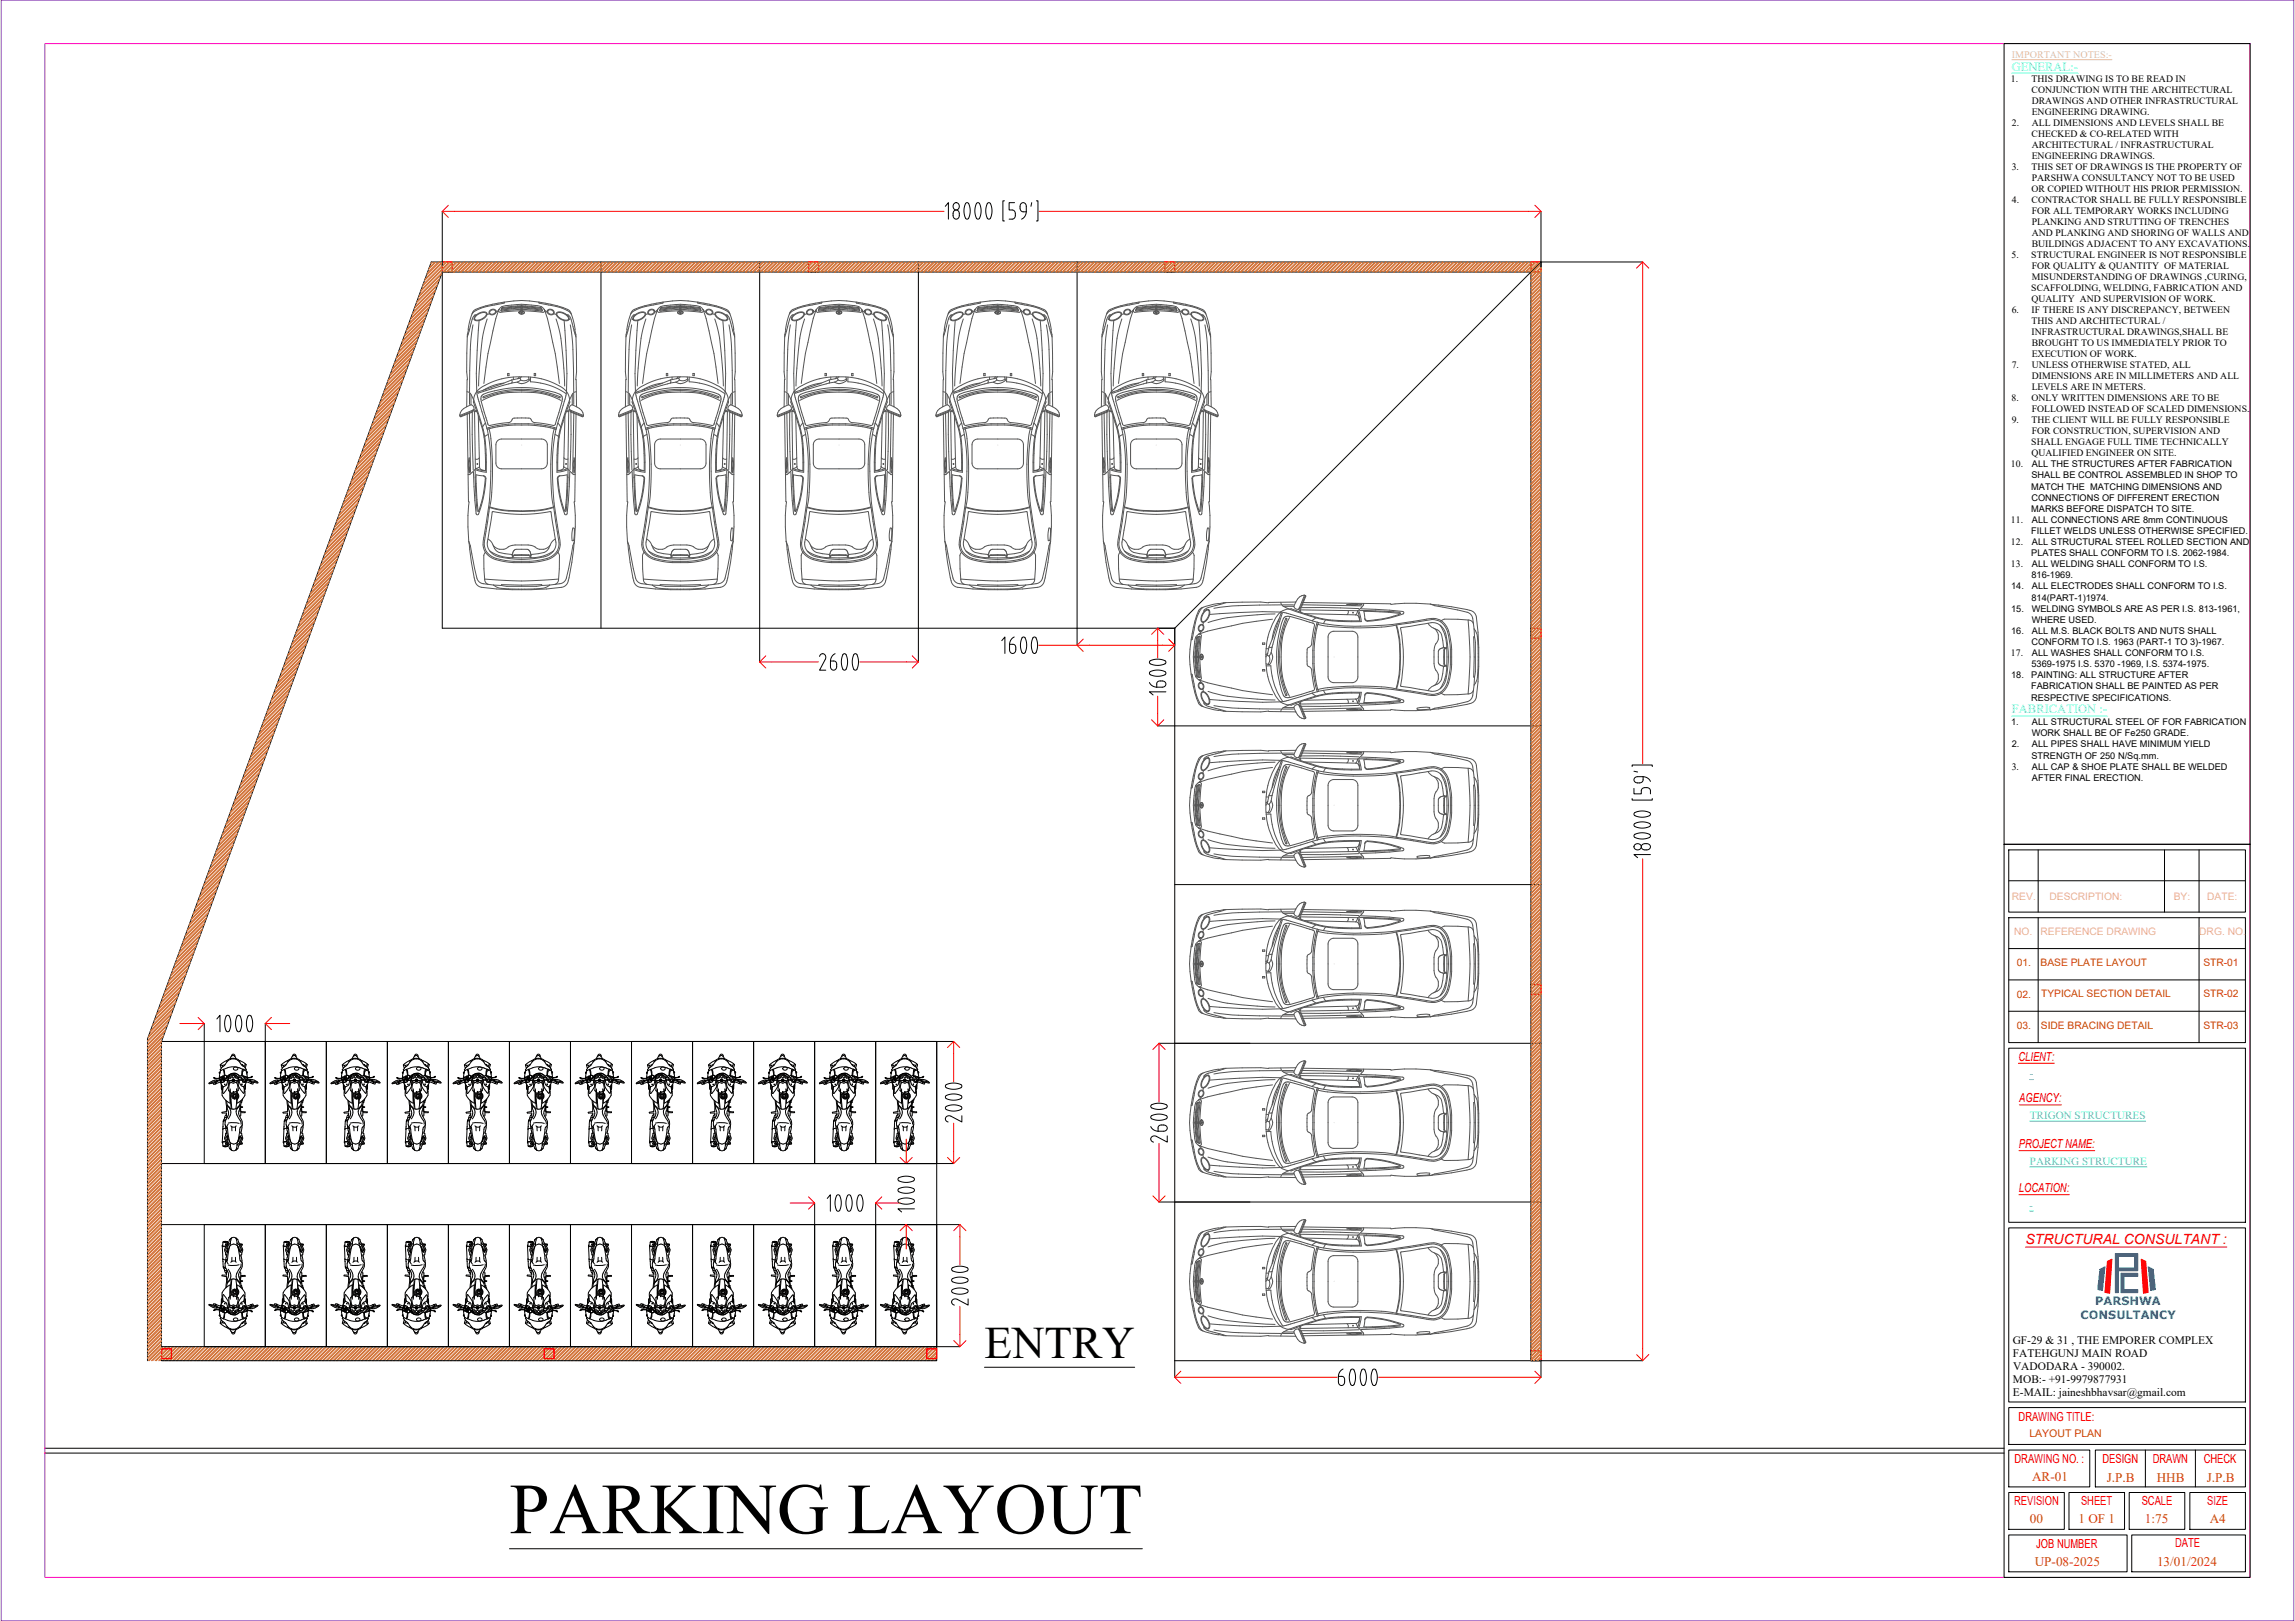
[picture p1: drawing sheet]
<svg xmlns="http://www.w3.org/2000/svg" width="841mm" height="594mm" viewBox="0 0 841 594" stroke-linecap="round" stroke-linejoin="round" font-family="sans-serif">
<defs><g id="words">
<text font-size="26.3" x="186.7" y="561.8">PARKING LAYOUT</text>
<text font-size="16.5" x="360.8" y="497.4">ENTRY</text>
<text font-size="5.1" fill="#f00" x="742.2" y="455.9">STRUCTURAL CONSULTANT :</text>
<g font-size="4.8" fill="#dd3700">
<text x="744.7" y="542.6">AR-01</text>
<text x="772" y="542.9">J.P.B</text>
<text x="790.3" y="542.9">HHB</text>
<text x="808.7" y="542.9">J.P.B</text>
<text x="743.9" y="558.2">00</text>
<text x="761.7" y="558.2">1 OF 1</text>
<text x="786" y="558.2">1:75</text>
<text x="809.8" y="558.2">A4</text>
<text x="745.7" y="573.7">UP-08-2025</text>
<text x="790.5" y="573.8">13/01/2024</text>
</g>
<g font-size="4.6" fill="#0ff">
<text x="737.2" y="25.9">GENERAL:-</text>
<text x="737.3" y="261.4">FABRICATION :-</text>
</g>
<g font-size="4.6" fill="#f00">
<text x="739.7" y="388.7">CLIENT:</text>
<text x="740" y="403.9">AGENCY:</text>
<text x="739.8" y="420.7">PROJECT NAME:</text>
<text x="739.8" y="436.8">LOCATION:</text>
<text x="739.7" y="520.6">DRAWING TITLE:</text>
<text x="738.2" y="536">DRAWING NO. :</text>
<text x="770.5" y="536.3">DESIGN</text>
<text x="788.9" y="536.2">DRAWN</text>
<text x="807.6" y="536.3">CHECK</text>
<text x="738.1" y="551.6">REVISION</text>
<text x="762.6" y="551.5">SHEET</text>
<text x="784.8" y="551.5">SCALE</text>
<text x="808.9" y="551.5">SIZE</text>
<text x="746.2" y="567.1">JOB NUMBER</text>
<text x="797.1" y="567">DATE</text>
</g>
<g font-size="4.2" fill="#006edd">
<text x="767.8" y="478.2">PARSHWA</text>
<text x="762.5" y="483.3">CONSULTANCY</text>
</g>
<g font-size="4.2">
<text x="737.6" y="492.5">GF-29 &amp; 31 , THE EMPORER COMPLEX</text>
<text x="737.6" y="497.2">FATEHGUNJ MAIN ROAD</text>
<text x="737.7" y="501.9">VADODARA - 390002.</text>
<text x="737.6" y="506.6">MOB:- +91-9979877931</text>
<text x="737.6" y="511.4">E-MAIL: jaineshbhavsar@gmail.com</text>
</g>
<g font-size="4.1" fill="#0dd">
<text x="743.8" y="394.7">-</text>
<text x="743.8" y="410">TRIGON STRUCTURES</text>
<text x="743.9" y="426.7">PARKING STRUCTURE</text>
<text x="743.8" y="442.9">-</text>
</g>
<text font-size="3.9" fill="#dd3700" x="743.7" y="526.7">LAYOUT PLAN</text>
<g font-size="3.8" fill="#ffbf7f">
<text x="737.3" y="329.8">REV.</text>
<text x="751" y="329.8">DESCRIPTION:</text>
<text x="796.6" y="329.8">BY:</text>
<text x="808.8" y="329.8">DATE:</text>
<text x="738.1" y="342.7">NO.</text>
<text x="747.7" y="342.7">REFERENCE DRAWING</text>
<text x="805.9" y="342.7">DRG. NO.</text>
</g>
<g font-size="3.8" fill="#dd3700">
<text x="739.1" y="354.1">01.</text>
<text x="747.8" y="354">BASE PLATE LAYOUT</text>
<text x="807.4" y="354">STR-01</text>
<text x="739.1" y="365.6">02.</text>
<text x="748" y="365.5">TYPICAL SECTION DETAIL</text>
<text x="807.4" y="365.5">STR-02</text>
<text x="739.1" y="377.1">03.</text>
<text x="747.9" y="377">SIDE BRACING DETAIL</text>
<text x="807.4" y="377">STR-03</text>
</g>
<text font-size="3.7" fill="#bfff7f" x="737.2" y="21.1">IMPORTANT NOTES:-</text>
<g font-size="3.6">
<text x="736.9" y="30.1">1.</text>
<text x="744.5" y="34.1">CONJUNCTION WITH THE ARCHITECTURAL</text>
<text x="744.5" y="30.1">THIS DRAWING IS TO BE READ IN</text>
<text x="744.5" y="38.2">DRAWINGS AND OTHER INFRASTRUCTURAL</text>
<text x="737.3" y="46.2">2.</text>
<text x="744.5" y="42.2">ENGINEERING DRAWING.</text>
<text x="744.6" y="46.2">ALL DIMENSIONS AND LEVELS SHALL BE</text>
<text x="744.5" y="50.3">CHECKED &amp; CO-RELATED WITH</text>
<text x="744.5" y="58.4">ENGINEERING DRAWINGS.</text>
<text x="744.6" y="54.3">ARCHITECTURAL / INFRASTRUCTURAL</text>
<text x="737.2" y="62.4">3.</text>
<text x="744.5" y="62.4">THIS SET OF DRAWINGS IS THE PROPERTY OF</text>
<text x="744.5" y="70.5">OR COPIED WITHOUT HIS PRIOR PERMISSION.</text>
<text x="744.5" y="66.4">PARSHWA CONSULTANCY NOT TO BE USED</text>
<text x="737.3" y="74.5">4.</text>
<text x="744.5" y="74.5">CONTRACTOR SHALL BE FULLY RESPONSIBLE</text>
<text x="744.5" y="82.5">PLANKING AND STRUTTING OF TRENCHES</text>
<text x="744.5" y="78.5">FOR ALL TEMPORARY WORKS INCLUDING</text>
<text x="744.6" y="86.6">AND PLANKING AND SHORING OF WALLS AND</text>
<text x="737.2" y="94.6">5.</text>
<text x="744.4" y="94.6">STRUCTURAL ENGINEER IS NOT RESPONSIBLE</text>
<text x="744.5" y="90.6">BUILDINGS ADJACENT TO ANY EXCAVATIONS.</text>
<text x="744.5" y="98.6">FOR QUALITY &amp; QUANTITY OF MATERIAL</text>
<text x="744.4" y="106.7">SCAFFOLDING, WELDING, FABRICATION AND</text>
<text x="744.5" y="102.7">MISUNDERSTANDING OF DRAWINGS ,CURING,</text>
<text x="744.5" y="110.7">QUALITY AND SUPERVISION OF WORK.</text>
<text x="737.2" y="114.8">6.</text>
<text x="744.5" y="118.8">THIS AND ARCHITECTURAL /</text>
<text x="744.5" y="114.8">IF THERE IS ANY DISCREPANCY, BETWEEN</text>
<text x="744.5" y="122.9">INFRASTRUCTURAL DRAWINGS,SHALL BE</text>
<text x="744.5" y="130.9">EXECUTION OF WORK.</text>
<text x="744.5" y="126.9">BROUGHT TO US IMMEDIATELY PRIOR TO</text>
<text x="737.2" y="135">7.</text>
<text x="744.6" y="135">UNLESS OTHERWISE STATED, ALL</text>
<text x="744.5" y="143">LEVELS ARE IN METERS.</text>
<text x="744.5" y="139">DIMENSIONS ARE IN MILLIMETERS AND ALL</text>
<text x="737.1" y="147">8.</text>
<text x="744.5" y="147">ONLY WRITTEN DIMENSIONS ARE TO BE</text>
<text x="737.2" y="155.1">9.</text>
<text x="744.5" y="155.1">THE CLIENT WILL BE FULLY RESPONSIBLE</text>
<text x="744.5" y="151.1">FOLLOWED INSTEAD OF SCALED DIMENSIONS.</text>
<text x="744.5" y="159.1">FOR CONSTRUCTION, SUPERVISION AND</text>
<text x="744.4" y="163.2">SHALL ENGAGE FULL TIME TECHNICALLY</text>
<text x="744.5" y="167.2">QUALIFIED ENGINEER ON SITE.</text>
<text x="736.9" y="171.2">10.</text>
<text x="736.9" y="191.6">11.</text>
<text x="736.9" y="199.7">12.</text>
<text x="736.9" y="207.9">13.</text>
<text x="736.9" y="240.4">17.</text>
<text x="737.2" y="282">3.</text>
</g>
<g font-size="3.4">
<text x="744.6" y="171.3">ALL THE STRUCTURES AFTER FABRICATION</text>
<text x="744.3" y="179.4">MATCH THE MATCHING DIMENSIONS AND</text>
<text x="744.4" y="175.3">SHALL BE CONTROL ASSEMBLED IN SHOP TO</text>
<text x="744.4" y="183.5">CONNECTIONS OF DIFFERENT ERECTION</text>
<text x="744.3" y="187.5">MARKS BEFORE DISPATCH TO SITE.</text>
<text x="744.6" y="191.6">ALL CONNECTIONS ARE 8mm CONTINUOUS</text>
<text x="744.3" y="195.7">FILLET WELDS UNLESS OTHERWISE SPECIFIED.</text>
<text x="744.3" y="203.8">PLATES SHALL CONFORM TO I.S. 2062-1984.</text>
<text x="744.6" y="199.8">ALL STRUCTURAL STEEL ROLLED SECTION AND</text>
<text x="744.6" y="207.9">ALL WELDING SHALL CONFORM TO I.S.</text>
<text x="744.5" y="211.9">816-1969.</text>
<text x="737" y="216">14.</text>
<text x="744.5" y="220.1">814(PART-1)1974.</text>
<text x="744.6" y="216">ALL ELECTRODES SHALL CONFORM TO I.S.</text>
<text x="737" y="224.1">15.</text>
<text x="744.5" y="224.1">WELDING SYMBOLS ARE AS PER I.S. 813-1961,</text>
<text x="737" y="232.3">16.</text>
<text x="744.5" y="228.2">WHERE USED.</text>
<text x="744.6" y="232.3">ALL M.S. BLACK BOLTS AND NUTS SHALL</text>
<text x="744.4" y="236.4">CONFORM TO I.S. 1963 (PART-1 TO 3)-1967.</text>
<text x="744.5" y="244.5">5369-1975 I.S. 5370 -1969, I.S. 5374-1975.</text>
<text x="744.6" y="240.4">ALL WASHES SHALL CONFORM TO I.S.</text>
<text x="737" y="248.6">18.</text>
<text x="744.3" y="248.6">PAINTING: ALL STRUCTURE AFTER</text>
<text x="744.3" y="252.6">FABRICATION SHALL BE PAINTED AS PER</text>
<text x="744.3" y="256.7">RESPECTIVE SPECIFICATIONS.</text>
<text x="737" y="265.7">1.</text>
<text x="744.5" y="269.8">WORK SHALL BE OF Fe250 GRADE.</text>
<text x="744.6" y="265.7">ALL STRUCTURAL STEEL OF FOR FABRICATION</text>
<text x="737.2" y="273.9">2.</text>
<text x="744.6" y="273.9">ALL PIPES SHALL HAVE MINIMUM YIELD</text>
<text x="744.4" y="277.9">STRENGTH OF 250 N/Sq.mm.</text>
<text x="744.6" y="282">ALL CAP &amp; SHOE PLATE SHALL BE WELDED</text>
<text x="744.6" y="286.1">AFTER FINAL ERECTION.</text>
</g>
</g></defs>
<!-- layer: 0 -->
<g fill="none" stroke="#000" stroke-width=".37">
<path d="M162.1 96v134.2h268.4M220.2 96v134.2M278.4 96v134.2M336.5 96v134.2M394.7 96v134.2M564.7 96v402.6h-134.2v-268.4M564.7 96h-406.7l-104 284.7v117.9M564.7 96l-134.2 134.2M191.1 163.1h.1M249.3 163.1h.1M307.5 163.1h.1M365.6 163.1h.1"/>
<path d="M423.7 163.1h.1M488.9 240.7h.1M430.5 266h134.2M488.9 295.1h.1M734.4 309.4h90.1v268.6h-90.1zM736.1 311.4h86.7v22.8h-86.7zM746.9 311.4v22.8M793.2 311.4v22.8M805.8 311.4v22.8M430.5 324.2h134.2M736.1 336.3h86.7v45.7h-86.7zM736.1 322.7h86.7"/>
<path d="M746.9 336.3v45.7M805.8 336.3v45.7M488.9 353.2h.1M736.1 347.6h86.7M736.1 359.1h86.7M736.1 370.6h86.7M59.2 381.6l102.9-281.9h398.9v398.9M59.2 381.6v111.9M59.2 381.6h15.6M74.8 381.6h22.4v44.8h-22.4zM76.6 396.9l1.4-.8a.86 .86 0 0 1 .8-.3 .86 .86 0 0 1 .7 .6l-2 .6-.9 .1zM78.2 396.9l.2 .5 .7-.2"/>
<path d="M78.3 394.9v.1M78.8 396.7l.3 .5M78.9 396.7l.2 .4M79.4 396.1l-2.8 .8M79.4 395.9l.2 .4M80.4 393l.1 .4M80.4 395.3l.1 .5M80.6 393h-.2M80.7 392.8l-.3 .2M80.7 392l.2 .2M80.7 392h.1M80.7 396l.5 .6"/>
<path d="M80.7 396.5h.1M80.7 396.5l.4 .7M80.8 390.3l.3 1.2M80.8 390.4a.5 .5 0 0 1 .6-.1 .5 .5 0 0 1 .2 .6M80.8 390.4a5.9 5.9 0 0 1 6.3-2.2l1.3 .7a2.11 2.11 0 0 1 1.7 1.5l-.2 1M80.9 395.9l.3 .8 .3-.1M80.9 392.2l-.5 2.8M80.9 396.4l-1.8 .8M81 395.4l.1 .3M81 395.4l-.2 .3M81.1 397.2l.2 .5a1.27 1.27 0 0 1 .2 1.6 3.6 3.6 0 0 0 1.8 4.4l1 .6 .1-5.3M81.1 397.2l.2 2"/>
<path d="M81.1 395.9l.4 .7M81.3 397.6l.1 2.1M81.3 394.8l-.5 .2a2.3 2.3 0 0 1-2.5 0M81.4 394.9v.3M81.4 394.9l.7 .1M81.4 395.2l-.4 .2M81.4 395.2l.3-.1 .1 .6M81.5 394.5h-.3a2.86 2.86 0 0 1-2.9 .4M81.7 395.7l-2.2 .6M81.7 395.1h.1M81.8 395.7l.3 .7M81.8 391.9l.4 2.3-.6 .1-.2 .6"/>
<path d="M81.8 395.5l-2.5 .4M81.8 395.5l.1 .2M81.9 395.7h-.2M81.9 395.7h.1M81.9 395.5l.2 .2h-.2M81.9 395.4l-.1 .1M82 391.8l.4 2.2M82 390.2h.2zM82.1 396.4l-.6 .2M82.1 395.4v.1M82.1 395.4h-.1M82.1 395.4l.1 .4h-.4"/>
<path d="M82.7 395.9l-.5 .2-.1 .3M82.9 395.8l1.6 .1M83.1 395.1l-.6 .2 .2 .6M83.1 388.9h.1M83.3 394.6l-.2 .5M83.4 395.9a1.95 1.95 0 0 1-1.6 2.3l-.2 1.6a.55 .55 0 0 0 .3 .9l.4-.4a3.7 3.7 0 0 0 1.1-4.4M83.5 394.3l.1 .2-.3 .1M83.5 394.3l-.4 .1M83.5 394.3a2.13 2.13 0 0 1 3.4 .1M83.6 395l.1 .4zM83.6 394.9l.1 .1a.61 .61 0 0 0 .7 .1 .61 .61 0 0 0 .3-.5l-1.2 .4 .2 .5-1 .4M83.7 395.9l.5 .6"/>
<path d="M84.2 396.5l-.1 .5a3.4 3.4 0 0 0 0 3l.9 .7M84.3 393.7l-.4 .8M84.3 399.4l.4 6.3M84.5 395.9h.4a.74 .74 0 0 0 1.3 0h.3M84.5 395.9l.6 .3M84.6 393.6l-.6 .9M84.6 393.5a2.47 2.47 0 0 1 3.2 .8M84.9 387a.61 .61 0 0 1 .7-.7 .61 .61 0 0 1 .5 .8M85 393.5a2.38 2.38 0 0 1 2.7 .9M85.3 395.8h.4M85.5 395.6v.5M85.7 391.3l1-.3 .5 .7-.5 .4h-.7l-.4-.3z"/>
<path d="M86.1 387.1l.3 .8M86.1 387.1a1.03 1.03 0 0 0-1.2-.2 1.03 1.03 0 0 0-.6 1.1M86.2 394.6l1.1 .2-.1 .2a.6 .6 0 0 1-.6 .1 .6 .6 0 0 1-.4-.5zM86.3 394.6h.1M86.5 395.9l-.6 .3M86.6 394.3a2.03 2.03 0 0 0-3.1 .1M86.8 396.5l.3 1.4a1.35 1.35 0 0 1-.2 1.9l-.4 .2a2.13 2.13 0 0 0-1.8 3l.2 3.4M86.8 396.5l-1.3 .4-1.3-.4M87.2 395.9l-.4 .6M87.4 394.9l-.2 .4zM87.5 394.8l1 .4a.58 .58 0 0 1-.5 .5 .58 .58 0 0 1-.6-.4zM87.6 395.8a2.14 2.14 0 0 0 1.7 2.4l.1 .4a1.93 1.93 0 0 1-.2 2 4.2 4.2 0 0 1-1.6-4.8z"/>
<path d="M87.7 394.8a3.1 3.1 0 0 0-4.6 .3M87.7 388.8l-.2-.1 .2 .1M88.2 395.7l-1.7 .2M88.3 395.8l1.6 .6M88.6 394.2l1.2 .2a2.41 2.41 0 0 0 2.6 0M88.9 391.8l-.4 2.3M89 395.2l-.1 .5 .5-.3 2.1 .6M89.1 391.9a8 8 0 0 0-8.1 .3h-.1M89.1 395.7v.2a.48 .48 0 0 0 .1 .7 .48 .48 0 0 0 .7-.1l.4-.9-.2 .7-.3 .2M89.1 391.8l1 .3M89.1 391.8l-.4 2.4M89.4 390.8l-.5-.2a4.1 4.1 0 0 0-4.3-2.4l-1 .5-2.9 3.3"/>
<path d="M89.4 390.8l.8 1-.1 .3M89.6 395.2l2 .4M89.7 395.9l.3 .2zM89.8 399.1l-.1 .3M89.8 397.5v1.6M89.8 392.1l-.8 .4M89.9 397.3l-.1 1.8M90.1 392.2l.5 2.6M90.1 396.4l1.8 .6M90.2 390.3l-.2-.1a.47 .47 0 0 0-.5 .1 .47 .47 0 0 0-.1 .5M90.3 392.7l.3 .1-.2 .5M90.3 392.9h.3"/>
<path d="M90.3 395.8l1.7 .6M90.3 396.4l-.3 .7a1.86 1.86 0 0 0-.3 2.5 4.1 4.1 0 0 1-2.9 4.6l.1-1.3a1.68 1.68 0 0 0 0-2.6l-.2-1.3 .1 1.6a1.74 1.74 0 0 1-.1 2.5l-.3 3.2M90.3 396.4h.1M90.6 395.7l-.1 .2M90.7 395.1l-.1 .3M91.5 396h.1M91.6 395.6l-.1 .4M91.6 395.6l.2 .1M91.7 396l2.5 .5M91.9 395.5l1.3 .3 1.3 .9a2.54 2.54 0 0 1-2.4-.3l-.4-.1zM91.9 397h.1M92.1 396.4l-.2 .6"/>
<path d="M92.2 396.5l.7 .2-.3 .5-.7-.2zM92.4 394.4v.1M92.4 394.5a2.93 2.93 0 0 1-2.8 .3l-.4 .1M97.2 381.6h22.4v44.8h-22.4zM99 396.9l1.3-.8a.86 .86 0 0 1 .9-.3 .86 .86 0 0 1 .6 .6l-2 .6-.8 .1zM100.5 396.9l.2 .5 .7-.2M100.7 394.9v.1M101.2 396.7l.2 .5M101.3 396.7l.2 .4M101.8 396.1l-2.8 .8M101.8 395.9l.1 .4M102.7 393l.2 .4"/>
<path d="M102.8 395.3v.5M103 393h-.3M103.1 392.8l-.4 .2M103.1 392l.1 .2M103.1 392h.1M103.1 396l.5 .6M103.1 396.5h.1M103.1 396.5l.4 .7M103.1 390.3l.3 1.2M103.1 390.4a.5 .5 0 0 1 .7-.1 .5 .5 0 0 1 .1 .6M103.1 390.4a5.9 5.9 0 0 1 6.4-2.2l1.3 .7a2.11 2.11 0 0 1 1.7 1.5l-.3 1M103.2 392.2h.1"/>
<path d="M103.2 395.9l.4 .8 .3-.1M103.3 392.2l-.6 2.8M103.3 396.4l-1.9 .8M103.4 395.4l-.2 .3M103.4 395.4v.3M103.5 397.2l.2 .5a1.27 1.27 0 0 1 .2 1.6 3.6 3.6 0 0 0 1.8 4.4l1 .6v-5.3M103.5 397.2l.2 2M103.5 395.9l.4 .7M103.6 397.6l.2 2.1M103.7 394.8l-.6 .2a2.3 2.3 0 0 1-2.4 0M103.8 394.9l.6 .1M103.8 394.9v.3"/>
<path d="M103.8 395.2l-.4 .2M103.8 395.2l.3-.1v.6M103.8 394.5h-.2a2.86 2.86 0 0 1-2.9 .4M104.1 395.1h.1M104.1 395.7l.4 .7M104.1 391.9l.4 2.3-.6 .1-.1 .6M104.2 391.9l-.9 .3M104.2 395.7l-2.4 .6M104.2 395.7h.1M104.3 395.7l-2.6 .2M104.3 395.5l.1 .2h-.2M104.3 395.4l-.1 .1"/>
<path d="M104.4 391.8l.4 2.2M104.4 390.2h.2zM104.5 396.4l-.6 .2M104.5 395.4v.1M104.5 395.4h-.2M104.5 395.4l.1 .4h-.4M105.1 395.9l-.5 .2-.1 .3M105.3 395.8l1.6 .1M105.4 395.1l-.6 .2 .3 .6M105.5 388.9h.1M105.6 394.6l-.1 .5M105.7 395.9a1.95 1.95 0 0 1-1.5 2.3l-.2 1.6a.55 .55 0 0 0 .3 .9l.3-.4a3.7 3.7 0 0 0 1.2-4.4"/>
<path d="M105.8 394.3l.1 .2-.3 .1M105.8 394.3l-.3 .1M105.8 394.3a2.13 2.13 0 0 1 3.4 .1M106 395l.1 .4zM106 394.9l.1 .1a.61 .61 0 0 0 .6 .1 .61 .61 0 0 0 .4-.5l-1.2 .4 .2 .5-1 .4M106.1 395.9l.5 .6M106.6 396.5l-.1 .5a3.4 3.4 0 0 0 0 3l.8 .7M106.7 393.7l-.4 .8M106.7 399.4l.4 6.3M106.9 395.9l.6 .3M106.9 395.9h.3a.74 .74 0 0 0 1.3 0h.4M107 393.6l-.6 .9"/>
<path d="M107 393.5a2.47 2.47 0 0 1 3.2 .8M107.2 387a.61 .61 0 0 1 .7-.7 .61 .61 0 0 1 .5 .8M107.3 393.5a2.38 2.38 0 0 1 2.8 .9M107.6 395.8h.5M107.9 395.6v.5M108 391.3l1-.3 .5 .7-.4 .4h-.7l-.5-.4zM108.4 387.1l.4 .8M108.4 387.1a1.03 1.03 0 0 0-1.2-.2 1.03 1.03 0 0 0-.5 1.1M108.6 394.6l1.1 .2-.1 .2a.6 .6 0 0 1-.6 .1 .6 .6 0 0 1-.4-.5zM108.9 395.9l-.6 .3M109 394.3a2.03 2.03 0 0 0-3.1 .1M109.2 396.5l.3 1.4a1.35 1.35 0 0 1-.2 1.9l-.4 .2a2.13 2.13 0 0 0-1.9 3l.3 3.4"/>
<path d="M109.2 396.5l-1.3 .4-1.3-.4M109.6 395.9l-.4 .6M109.7 394.9l-.1 .4zM109.9 394.8l1 .4a.58 .58 0 0 1-.5 .5 .58 .58 0 0 1-.6-.4zM109.9 388.7l.2 .1zM110 395.8a2.14 2.14 0 0 0 1.7 2.4l.1 .4a1.93 1.93 0 0 1-.2 2 4.2 4.2 0 0 1-1.6-4.8zM110 394.8a3.1 3.1 0 0 0-4.6 .3M110.5 395.7l-1.6 .2M110.7 395.8l1.6 .6M110.9 394.2l2.2 .7M111.3 391.8l-.5 2.3M111.3 395.2l-.1 .5 .5-.3 2.2 .6"/>
<path d="M111.5 391.9a7.5 7.5 0 0 0-7.3 0M111.5 391.8l-.4 2.4M111.5 391.8l1 .3M111.7 390.8l-.5-.2a4.1 4.1 0 0 0-4.2-2.4l-1 .5-2.9 3.3M111.7 390.8l.8 1v.3M111.9 395.2l2.1 .4M112.1 395.9l.2 .2zM112.1 399.1l-.1 .3M112.2 397.5l-.1 1.6M112.2 392.1l-.9 .4M112.3 397.3l-.2 1.8M112.5 392.2l.5 2.6"/>
<path d="M112.5 396.4l1.7 .6M112.5 390.3l-.1-.1a.47 .47 0 0 0-.6 .1 .47 .47 0 0 0-.1 .5M112.6 395.6a.77 .77 0 0 1-.4 1 .77 .77 0 0 1-1-.3l.3-.6M112.6 392.7l.4 .1-.2 .5M112.6 395.6l-.1 .7-.3 .2M112.7 392.9h.3M112.7 395.8l1.7 .6M112.7 396.4l-.3 .7a1.86 1.86 0 0 0-.3 2.5 4.1 4.1 0 0 1-2.9 4.6l.1-1.3a1.68 1.68 0 0 0 0-2.6l-.2-1.3 .1 1.6a1.74 1.74 0 0 1-.1 2.5l-.3 3.2M112.7 396.4h.1M113 395.7l-.1 .2M113 395.1v.3M113.9 396h.1"/>
<path d="M114 395.6l-.1 .4M114 395.6l.2 .1M114 396l2.6 .5M114.2 397h.1M114.3 395.5l1.3 .3 1.3 .9a2.54 2.54 0 0 1-2.4-.3l-.5-.1zM114.3 397h.1M114.5 396.4l-.2 .6M114.6 396.5l.6 .2-.2 .5-.7-.2zM114.8 394.4l-1.7 .5M114.8 394.4v.1M114.8 394.5a2.93 2.93 0 0 1-2.8 .3l-.4 .1M119.6 381.6h22.3v44.8h-22.3z"/>
<path d="M121.3 396.9l1.4-.8a.86 .86 0 0 1 .9-.3 .86 .86 0 0 1 .6 .6l-2 .6-.8 .1zM122.9 396.9l.2 .5 .7-.2M123.1 394.9v.1M123.5 396.7l.3 .5M123.6 396.7l.2 .4M124.1 396.1l-2.8 .8M124.2 395.9l.1 .4M125.1 393l.2 .4M125.1 395.3l.1 .5M125.4 393h-.3M125.4 392.8l-.3 .2M125.4 392l.2 .2"/>
<path d="M125.4 392h.1M125.5 396l.4 .6M125.5 396.5l.3 .7M125.5 390.3l.3 1.2M125.5 390.4a.5 .5 0 0 1 .6-.1 .5 .5 0 0 1 .2 .6M125.5 390.4a5.9 5.9 0 0 1 6.4-2.2l1.3 .7a2.11 2.11 0 0 1 1.7 1.5l-.3 1M125.6 392.2h.1M125.6 395.9l.4 .8 .2-.1M125.6 392.2l-.5 2.8M125.7 396.4l-1.9 .8M125.8 395.4v.3M125.8 395.4l-.2 .3"/>
<path d="M125.8 397.2l.2 .5a1.27 1.27 0 0 1 .2 1.6 3.6 3.6 0 0 0 1.8 4.4l1.1 .6v-5.3M125.8 397.2l.3 2M125.8 395.9l.4 .7M126 397.6l.2 2.1M126.1 394.8l-.6 .2a2.3 2.3 0 0 1-2.4 0M126.1 394.9l.7 .1M126.1 394.9l.1 .3M126.2 395.2l-.4 .2M126.2 395.2l.2-.1 .1 .6M126.2 394.5h-.2a2.86 2.86 0 0 1-2.9 .4M126.5 395.1h.1M126.5 395.7l.3 .7"/>
<path d="M126.5 391.9l.4 2.3M126.5 391.9l-.9 .3M126.6 395.7h.1M126.6 395.7l-2.4 .6M126.6 395.7l-2.6 .2M126.6 395.5l.2 .2h-.2M126.7 391.8l.5 2.2M126.8 390.2h.2zM126.8 396.4l-.6 .2M126.9 395.4l-.1 .1M126.9 395.4l-.4 .1M126.9 395.4l.1 .4h-.5"/>
<path d="M126.9 394.2l-.6 .1-.2 .6M127.5 395.9l-.6 .2-.1 .3M127.6 395.8l1.7 .1M127.8 395.1l-.6 .2 .3 .6M127.9 388.9h.1M128 394.6l-.2 .5M128.1 395.9a1.95 1.95 0 0 1-1.6 2.3l-.1 1.6a.55 .55 0 0 0 .3 .9l.3-.4a3.7 3.7 0 0 0 1.2-4.4M128.2 394.3l.1 .2-.3 .1M128.2 394.3l-.3 .1M128.2 394.3a2.13 2.13 0 0 1 3.4 .1M128.3 395l.2 .4zM128.4 394.9l.1 .1a.61 .61 0 0 0 .6 .1 .61 .61 0 0 0 .4-.5l-1.2 .4 .2 .5-1 .4"/>
<path d="M128.5 395.9l.4 .6M128.9 396.5l-.1 .5a3.4 3.4 0 0 0 .1 3l.8 .7M129.1 393.7l-.5 .8M129.1 399.4l.3 6.3M129.3 395.9h.3a.74 .74 0 0 0 1.3 0h.3M129.3 395.9l.5 .3M129.3 393.6l-.5 .9M129.4 393.5a2.47 2.47 0 0 1 3.1 .8M129.6 387a.61 .61 0 0 1 .7-.7 .61 .61 0 0 1 .5 .8M129.7 393.5a2.38 2.38 0 0 1 2.7 .9M130 395.8h.5M130.2 395.6v.5"/>
<path d="M130.4 391.3l1-.3 .5 .7-.5 .4h-.7l-.4-.3zM130.8 387.1a1.03 1.03 0 0 0-1.2-.2 1.03 1.03 0 0 0-.6 1.1M130.8 387.1l.4 .8M131 394.6l1.1 .2-.1 .2a.6 .6 0 0 1-.7 .1 .6 .6 0 0 1-.3-.5zM131.2 395.9l-.5 .3M131.4 394.3a2.03 2.03 0 0 0-3.1 .1M131.5 396.5l.3 1.4a1.35 1.35 0 0 1-.2 1.9l-.4 .2a2.13 2.13 0 0 0-1.8 3l.3 3.4M131.5 396.5l-1.2 .4-1.4-.4M132 395.9l-.5 .6M132.1 394.9l-.1 .4zM132.2 394.8l1.1 .4a.58 .58 0 0 1-.6 .5 .58 .58 0 0 1-.6-.4zM132.3 388.7l.2 .1z"/>
<path d="M132.3 395.8a2.14 2.14 0 0 0 1.7 2.4l.1 .4a1.93 1.93 0 0 1-.1 2 4.2 4.2 0 0 1-1.7-4.8zM132.4 394.8a3.1 3.1 0 0 0-4.6 .3M132.9 395.7l-1.7 .2M133.1 395.8l1.6 .6M133.3 394.2l2.1 .7M133.6 391.8l-.4 2.3M133.7 395.2l-.1 .5 .5-.3 2.2 .6M133.9 391.9a7.5 7.5 0 0 0-7.4 0M133.9 395.7l-.1 .2a.48 .48 0 0 0 .1 .7 .48 .48 0 0 0 .7-.1M133.9 391.8l1 .3M133.9 391.8l-.4 2.4M134.1 390.8l.8 1v.3"/>
<path d="M134.1 390.8l-.5-.2a4.1 4.1 0 0 0-4.3-2.4l-1 .5-2.9 3.3M134.3 395.2l2.1 .4M134.5 395.9l.2 .2zM134.5 399.1l-.1 .3M134.5 397.5v1.6M134.5 392.1l-.8 .4M134.7 397.3l-.2 1.8M134.8 392.2l.6 2.6M134.8 396.4l1.9 .6M134.9 390.3l-.2-.1a.47 .47 0 0 0-.5 .1 .47 .47 0 0 0-.1 .5M134.9 395.6l-.3 .9M135 392.7l.3 .1-.2 .5"/>
<path d="M135 395.6l-.1 .7-.4 .2M135 392.9h.4M135.1 395.8l1.6 .6M135.1 396.4l-.3 .7a1.86 1.86 0 0 0-.4 2.5 4.1 4.1 0 0 1-2.8 4.6v-1.3a1.68 1.68 0 0 0 0-2.6l-.2-1.3 .2 1.6a1.74 1.74 0 0 1-.1 2.5l-.3 3.2M135.1 396.4h.1M135.3 395.7v.2M135.4 395.1v.3M136.3 396h.1M136.4 395.6l-.1 .4M136.4 395.6l.1 .1M136.4 396l2.6 .5M136.6 395.5l1.4 .3 1.2 .9a2.54 2.54 0 0 1-2.3-.3l-.5-.1z"/>
<path d="M136.7 397h.1M136.9 396.4l-.2 .6M137 396.5l.6 .2-.2 .5-.7-.2zM137.2 394.4l-1.8 .5M137.2 394.4v.1M137.2 394.5a2.93 2.93 0 0 1-2.9 .3l-.3 .1M141.9 381.6h22.4v44.8h-22.4zM143.7 396.9l1.4-.8a.86 .86 0 0 1 .8-.3 .86 .86 0 0 1 .7 .6l-2 .6-.9 .1zM145.3 396.9l.2 .5 .7-.2M145.4 394.9v.1M145.9 396.7l.3 .5M146 396.7l.2 .4"/>
<path d="M146.5 396.1l-2.8 .8M146.5 395.9l.2 .4M147.5 393l.1 .4M147.5 395.3l.1 .5M147.7 393h-.2M147.8 392.8l-.3 .2M147.8 392l.1 .2M147.8 392h.1M147.8 396l.5 .6M147.8 396.5h.1M147.8 396.5l.4 .7M147.9 390.3l.3 1.2"/>
<path d="M147.9 390.4a5.9 5.9 0 0 1 6.3-2.2l1.3 .7a2.11 2.11 0 0 1 1.7 1.5l-.2 1M147.9 390.4a.5 .5 0 0 1 .6-.1 .5 .5 0 0 1 .2 .6M147.9 392.2h.1M148 395.9l.3 .8 .3-.1M148 392.2l-.5 2.8M148 396.4l-1.8 .8M148.1 395.4l.1 .3M148.1 395.4l-.2 .3M148.2 397.2l.2 .5a1.27 1.27 0 0 1 .2 1.6 3.6 3.6 0 0 0 1.8 4.4l1 .6 .1-5.3M148.2 397.2l.2 2M148.2 395.9l.4 .7M148.4 397.6l.1 2.1"/>
<path d="M148.4 394.8l-.5 .2a2.3 2.3 0 0 1-2.5 0M148.5 394.9l.7 .1M148.5 394.9v.3M148.5 395.2l-.4 .2M148.5 395.2l.3-.1 .1 .6M148.6 394.5h-.3a2.86 2.86 0 0 1-2.9 .4M148.8 395.1h.1M148.9 395.7l.3 .7M148.9 391.9l.4 2.3M148.9 391.9l-.9 .3M149 395.7l-2.4 .6M149 395.7h.1"/>
<path d="M149 395.7l-2.6 .2M149 395.5l.2 .2h-.2M149.1 391.8l.4 2.2M149.1 390.2h.2zM149.2 396.4l-.6 .2M149.2 395.4l-.3 .1M149.2 395.4v.1M149.2 395.4l.1 .4h-.4M149.3 394.2l-.6 .1-.2 .6M149.8 395.9l-.5 .2-.1 .3M150 395.8l1.6 .1M150.3 388.9h.1"/>
<path d="M150.4 394.6l-.2 .5M150.5 395.9a1.95 1.95 0 0 1-1.6 2.3l-.2 1.6a.55 .55 0 0 0 .3 .9l.4-.4a3.7 3.7 0 0 0 1.1-4.4M150.6 394.3l.1 .2-.3 .1M150.6 394.3l-.4 .1M150.6 394.3a2.13 2.13 0 0 1 3.4 .1M150.7 395l.1 .4zM150.8 394.9v.1a.61 .61 0 0 0 .7 .1 .61 .61 0 0 0 .3-.5l-1.2 .4 .2 .5-1 .4M150.9 395.9l.4 .6M151.3 396.5l-.1 .5a3.4 3.4 0 0 0 0 3l.9 .7M151.4 393.7l-.4 .8M151.4 399.4l.4 6.3M151.6 395.9h.4a.74 .74 0 0 0 1.3 0h.3"/>
<path d="M151.6 395.9l.6 .3M151.7 393.6l-.6 .9M151.7 393.5a2.47 2.47 0 0 1 3.2 .8M152 387a.61 .61 0 0 1 .7-.7 .61 .61 0 0 1 .5 .8M152.1 393.5a2.38 2.38 0 0 1 2.7 .9M152.4 395.8h.5M152.6 395.6v.5M152.8 391.3l1-.3 .5 .7-.5 .4h-.7l-.4-.4zM153.2 387.1l.3 .8M153.2 387.1a1.03 1.03 0 0 0-1.2-.2 1.03 1.03 0 0 0-.6 1.1M153.3 394.6l1.1 .2-.1 .2a.6 .6 0 0 1-.6 .1 .6 .6 0 0 1-.4-.5zM153.6 395.9l-.6 .3"/>
<path d="M153.7 394.3a2.03 2.03 0 0 0-3.1 .1M153.9 396.5l.3 1.4a1.35 1.35 0 0 1-.2 1.9l-.4 .2a2.13 2.13 0 0 0-1.8 3l.2 3.4M153.9 396.5l-1.3 .4-1.3-.4M154.3 395.9l-.4 .6M154.5 394.9l-.2 .4zM154.6 394.8l1 .4a.58 .58 0 0 1-.5 .5 .58 .58 0 0 1-.6-.4zM154.6 388.7l.2 .1zM154.7 395.8a2.14 2.14 0 0 0 1.7 2.4l.1 .4a1.93 1.93 0 0 1-.1 2 4.2 4.2 0 0 1-1.7-4.8zM154.8 394.8a3.6 3.6 0 0 0-5 .5h-.2l.2 .6M155.3 395.7l-1.7 .2M155.4 395.8l1.6 .6M155.7 394.2l1.2 .2a2.41 2.41 0 0 0 2.6 0"/>
<path d="M156 391.8l-.4 2.3M156.1 395.2l-.2 .4 .3 .1M156.2 395.7l.3-.3 2.1 .6M156.2 391.9a7.5 7.5 0 0 0-7.3 0M156.2 395.7v.2a.48 .48 0 0 0 .1 .7 .48 .48 0 0 0 .7-.1M156.5 390.8l-.5-.2a4.1 4.1 0 0 0-4.3-2.4l-1 .5-2.9 3.3M156.5 390.8l.8 1-.1 .3M156.7 395.2l2 .4M156.8 395.9l.3 .2zM156.9 399.1l-.1 .3M156.9 397.5v1.6M156.9 392.1l-.8 .4"/>
<path d="M157 397.3l-.1 1.8M157.2 392.2l.5 2.6M157.2 396.4l1.8 .6M157.2 392.1l-1-.3-.3 2.4M157.3 390.3l-.2-.1a.47 .47 0 0 0-.5 .1 .47 .47 0 0 0-.1 .5M157.3 395.6l-.3 .9M157.4 392.7l.3 .1-.2 .5M157.4 395.6l-.2 .7-.3 .2M157.4 392.9h.3M157.4 395.8l1.7 .6M157.4 396.4l-.3 .7a1.86 1.86 0 0 0-.3 2.5 4.1 4.1 0 0 1-2.8 4.6v-1.3a1.68 1.68 0 0 0 0-2.6l-.2-1.3 .1 1.6a1.74 1.74 0 0 1-.1 2.5l-.3 3.2M157.4 396.4h.1"/>
<path d="M157.7 395.7l-.1 .2M157.8 395.1l-.1 .3M158.6 396h.2M158.7 395.6l-.1 .4M158.7 395.6l.2 .1M158.8 396l2.6 .5M159 395.5l1.3 .3 1.3 .9a2.54 2.54 0 0 1-2.4-.3l-.4-.1zM159 397a.51 .51 0 0 0 .6 .2 .51 .51 0 0 0 .4-.5l-.7-.2-.2 .6M159.2 396.4l-.2 .6M159.5 394.4v.1M159.5 394.5a2.93 2.93 0 0 1-2.8 .3l-.4 .1M164.3 381.6h22.4v44.8h-22.4z"/>
<path d="M166.1 396.9l1.3-.8a.86 .86 0 0 1 .9-.3 .86 .86 0 0 1 .6 .6l-2 .6-.8 .1zM167.6 396.9l.2 .5 .7-.2M167.8 394.9v.1M168.3 396.7l.2 .5M168.4 396.7l.2 .4M168.9 396.1l-2.8 .8M168.9 395.9l.1 .4M169.8 393l.2 .4M169.9 395.3v.5M170.1 393h-.3M170.2 392.8l-.4 .2M170.2 392l.2 .2"/>
<path d="M170.2 392h.1M170.2 396l.5 .6M170.2 396.5h.1M170.2 396.5l.4 .7M170.2 390.3l.3 1.2M170.2 390.4a.5 .5 0 0 1 .7-.1 .5 .5 0 0 1 .1 .6M170.2 390.4a5.9 5.9 0 0 1 6.4-2.2l1.3 .7a2.11 2.11 0 0 1 1.7 1.5l-.3 1M170.3 395.9l.4 .8 .3-.1M170.4 392.2l-.5 2.8M170.4 396.4l-1.9 .8M170.5 395.4v.3M170.5 395.4l-.2 .3"/>
<path d="M170.6 397.2l.2 .5a1.27 1.27 0 0 1 .2 1.6 3.6 3.6 0 0 0 1.8 4.4l1 .6v-5.3M170.6 397.2l.2 2M170.6 395.9l.4 .7M170.7 397.6l.2 2.1M170.8 394.8l-.6 .2a2.3 2.3 0 0 1-2.4 0M170.9 394.9l.6 .1M170.9 394.9v.3M170.9 395.2l-.4 .2M170.9 395.2l.3-.1v.6M170.9 394.5h-.2a2.86 2.86 0 0 1-2.9 .4M171.2 395.7l-2.3 .6M171.2 395.1h.1"/>
<path d="M171.2 395.7l.4 .7M171.2 391.9l.5 2.3M171.3 395.5l-2.5 .4M171.3 395.5l.1 .1M171.3 395.7h-.1M171.4 395.5l.1 .2h-.2M171.4 395.6l-.1 .1M171.5 395.3l-.2 .2M171.5 391.8l.4 2.2M171.5 390.2h.2zM171.5 395.3h.1M171.5 395.3l.1 .1"/>
<path d="M171.6 396.4l-.6 .2M171.6 395.4v.1M171.6 395.4l.1 .4h-.4M171.6 394.2l-.6 .1-.1 .6M172.2 395.9l-.5 .2-.1 .3M172.4 395.8l1.6 .1M172.6 388.9h.1M172.7 394.6l-.1 .5M172.8 395.9l.2 .3a3.8 3.8 0 0 1-1.8 4.4 2.26 2.26 0 0 1 1.3-3.1zM172.9 394.3l.1 .2-.3 .1M172.9 394.3l-.3 .1M173 395l.2 .5-1 .4"/>
<path d="M173.1 395l.1 .4zM173.1 394.9l.1 .1a.61 .61 0 0 0 .6 .1 .61 .61 0 0 0 .4-.5l-1.2 .4M173.2 395.9l.5 .6M173.7 396.5l-.1 .5a3.4 3.4 0 0 0 0 3l.8 .7M173.8 393.7l-.4 .8M173.8 399.4l.4 6.3M174 395.9h.3a.74 .74 0 0 0 1.3 0h.4M174 395.9l.6 .3M174.1 393.6l-.6 .9M174.1 393.5a2.47 2.47 0 0 1 3.2 .8M174.4 387a.61 .61 0 0 1 .6-.7 .61 .61 0 0 1 .5 .8M174.4 393.5l.9 .1 1 .8"/>
<path d="M174.4 393.5l-1 .3-.5 .5M174.4 393.5a2.38 2.38 0 0 1 2.8 .9M174.7 395.8h.5M175 395.6v.5M175.1 391.3l1-.3 .5 .7-.4 .4h-.7l-.5-.3zM175.5 387.1a1.03 1.03 0 0 0-1.2-.2 1.03 1.03 0 0 0-.5 1.1M175.5 387.1l.4 .8M175.7 394.6l1.1 .2-.1 .2a.6 .6 0 0 1-.6 .1 .6 .6 0 0 1-.4-.5zM176 395.9l-.6 .3M176.1 394.3a2.03 2.03 0 0 0-3.1 .1M176.3 396.5l.3 1.4a1.35 1.35 0 0 1-.2 1.9l-.4 .2a2.13 2.13 0 0 0-1.9 3l.3 3.4M176.3 396.5l-1.3 .4-1.3-.4"/>
<path d="M176.7 395.9l-.4 .6M176.8 394.9l-.1 .4zM177 394.8l1 .4a.58 .58 0 0 1-.5 .5 .58 .58 0 0 1-.6-.4zM177 388.7l.2 .1zM177.1 395.8a2.14 2.14 0 0 0 1.7 2.4l.1 .4a1.93 1.93 0 0 1-.2 2 4.2 4.2 0 0 1-1.6-4.8zM177.1 394.8a3.6 3.6 0 0 0-4.9 .5h-.3l.3 .6M177.6 395.7l-1.6 .2M177.8 395.8l1.6 .6M178 394.2l1.2 .2a2.41 2.41 0 0 0 2.7 0M178.4 391.8l-.5 2.3M178.4 395.2l-.1 .5 .5-.3 2.2 .6M178.6 391.9a8 8 0 0 0-8.2 .3"/>
<path d="M178.8 390.8l.9 1.2-.2 .2-.9-.4-.4 2.4M178.8 390.8l-.5-.2a4.1 4.1 0 0 0-4.2-2.4l-1 .5-2.9 3.3M179 395.2l2.1 .4M179.2 395.9l.2 .2zM179.2 399.1l-.1 .3M179.3 397.5l-.1 1.6M179.3 392.1l-.9 .4M179.4 397.3l-.2 1.8M179.6 392.2l.5 2.6M179.6 396.4l1.8 .6M179.6 390.3l-.1-.1a.47 .47 0 0 0-.6 .1 .47 .47 0 0 0-.1 .5M179.7 395.6a.77 .77 0 0 1-.4 1 .77 .77 0 0 1-1-.3l.3-.6"/>
<path d="M179.7 392.7l.4 .1-.2 .5M179.8 395.6l-.2 .7-.3 .2M179.8 392.9h.3M179.8 395.8l1.7 .6M179.8 396.4l-.3 .7a1.86 1.86 0 0 0-.3 2.5 4.1 4.1 0 0 1-2.9 4.6l.1-1.3a1.68 1.68 0 0 0 0-2.6l-.2-1.3 .1 1.6a1.74 1.74 0 0 1-.1 2.5l-.3 3.2M179.8 396.4h.1M180.1 395.7l-.1 .2M180.1 395.1v.3M181 396h.1M181.1 395.6l-.1 .4M181.1 395.6l.2 .1M181.1 396l2.6 .5"/>
<path d="M181.4 395.5l1.3 .3 1.3 .9a2.54 2.54 0 0 1-2.4-.3l-.5-.1zM181.4 397a.51 .51 0 0 0 .6 .2 .51 .51 0 0 0 .3-.5l-.6-.2-.2 .6M181.6 396.4l-.2 .6M181.9 394.4v.1M181.9 394.5a2.93 2.93 0 0 1-2.8 .3l-.4 .1M186.7 381.6h22.4v44.8h-22.4zM188.4 396.9l1.4-.8a.86 .86 0 0 1 .9-.3 .86 .86 0 0 1 .6 .6l-2 .6-.8 .1zM190 396.9l.2 .5 .7-.2M190.2 394.9v.1M190.7 396.7l.2 .5M190.7 396.7l.3 .4M191.2 396.1l-2.8 .8"/>
<path d="M191.3 395.9l.1 .4M192.2 393l.2 .4M192.2 395.3l.1 .5M192.5 393h-.3M192.5 392.8l-.3 .2M192.5 392l.2 .2M192.5 392h.1M192.6 396l.4 .6M192.6 396.5h.1M192.6 396.5l.3 .7M192.6 390.3l.3 1.2M192.6 390.4a.5 .5 0 0 1 .6-.1 .5 .5 0 0 1 .2 .6"/>
<path d="M192.6 390.4a5.9 5.9 0 0 1 6.4-2.2l1.3 .7a2.11 2.11 0 0 1 1.7 1.5l-.3 1M192.7 395.9l.4 .8 .2-.1M192.7 392.2l-.5 2.8M192.8 396.4l-1.9 .8M192.9 395.4l-.2 .3M192.9 395.4v.3M192.9 397.2l.2 .5a1.27 1.27 0 0 1 .2 1.6 3.6 3.6 0 0 0 1.8 4.4l1.1 .6v-5.3M192.9 397.2l.3 2M192.9 395.9l.4 .7M193.1 397.6l.2 2.1M193.2 394.8l-.6 .2a2.3 2.3 0 0 1-2.4 0M193.2 394.9l.7 .1"/>
<path d="M193.2 394.9l.1 .3M193.3 395.2l-.4 .2M193.3 395.2l.2-.1 .1 .6M193.3 394.5h-.2a2.86 2.86 0 0 1-2.9 .4M193.6 395.7l-2.3 .6M193.6 395.1h.1M193.6 395.7l.3 .7M193.6 391.9l.4 2.3-.6 .1-.2 .6M193.7 395.5l-2.6 .4M193.7 395.5l.1 .1M193.7 395.7h-.1M193.7 395.5l.2 .2h-.2"/>
<path d="M193.8 395.4l-.2 .1M193.8 395.6l-.1 .1M193.8 395.3v.1M193.8 391.8l.5 2.2M193.9 390.2h.2zM193.9 395.3l.1 .1M193.9 395.3h-.1M193.9 396.4l-.6 .2M194 395.4l-.1 .1M194 395.4l.1 .4h-.5M194.6 395.9l-.6 .2-.1 .3M194.7 395.8l1.7 .1"/>
<path d="M194.9 395.1l-.6 .2 .3 .6M195 388.9h.1M195.1 394.6l-.2 .5M195.2 395.9l.2 .3a3.8 3.8 0 0 1-1.8 4.4 2.26 2.26 0 0 1 1.3-3.1zM195.3 394.3l.1 .2-.3 .1M195.3 394.3l-.3 .1M195.4 395l.2 .5-1 .4M195.4 395l.2 .4zM195.5 394.9l.1 .1a.61 .61 0 0 0 .6 .1 .61 .61 0 0 0 .4-.5l-1.2 .4M195.6 395.9l.4 .6M196 396.5l-.1 .5a3.4 3.4 0 0 0 .1 3l.8 .7M196.2 393.7l-.5 .8"/>
<path d="M196.2 399.4l.3 6.3M196.4 395.9l.5 .3M196.4 395.9h.3a.74 .74 0 0 0 1.3 0h.3M196.5 393.6l-.6 .9M196.5 393.5a2.47 2.47 0 0 1 3.1 .8M196.7 387a.61 .61 0 0 1 .7-.7 .61 .61 0 0 1 .5 .8M196.8 393.5l.8 .1 1.1 .8M196.8 393.5l-1 .3-.5 .5M196.8 393.5a2.38 2.38 0 0 1 2.7 .9M197.1 395.8h.5M197.3 395.6v.5M197.5 391.3l1-.3 .5 .7-.4 .4h-.8l-.4-.4z"/>
<path d="M197.9 387.1l.4 .8M197.9 387.1a1.03 1.03 0 0 0-1.2-.2 1.03 1.03 0 0 0-.6 1.1M198.1 394.6l1.1 .2-.1 .2a.6 .6 0 0 1-.7 .1 .6 .6 0 0 1-.3-.5zM198.3 395.9l-.5 .3M198.5 394.3a2.03 2.03 0 0 0-3.1 .1M198.6 399l.1 1.6a1.74 1.74 0 0 1-.1 2.5l-.3 3.2M198.6 396.5l.3 1.4a1.35 1.35 0 0 1-.2 1.9l-.4 .2a2.13 2.13 0 0 0-1.8 3l.3 3.4M198.6 396.5l-1.2 .4-1.4-.4M199.1 395.9l-.5 .6M199.2 394.9l-.1 .4zM199.3 394.8l1.1 .4a.58 .58 0 0 1-.5 .5 .58 .58 0 0 1-.7-.4zM199.4 388.7l.2 .1z"/>
<path d="M199.4 395.8a2.14 2.14 0 0 0 1.7 2.4l.1 .4a1.93 1.93 0 0 1-.1 2 4.2 4.2 0 0 1-1.7-4.8zM199.5 394.8a3.1 3.1 0 0 0-4.6 .3M200 395.7l-1.7 .2M200.2 395.8l1.6 .6M200.4 394.2l1.2 .2a2.41 2.41 0 0 0 2.7 0M200.7 391.8l-.4 2.3M200.8 395.2l-.1 .5 .5-.3 2.2 .6M201 391.9a8 8 0 0 0-8.2 .3h-.1M201 391.8l.9 .4M201 391.8l-.4 2.4M201.2 390.8l-.5-.2a4.1 4.1 0 0 0-4.3-2.4l-1 .5-2.9 3.3M201.2 390.8l.8 1-.1 .4"/>
<path d="M201.4 395.2l2.1 .4M201.6 395.9l.2 .2zM201.6 399.1l-.1 .3M201.6 397.5v1.6M201.7 392.1l-.9 .4M201.8 397.3l-.2 1.8M201.9 392.2l.6 2.6M201.9 396.4l1.9 .6M202 390.3l-.2-.1a.47 .47 0 0 0-.5 .1 .47 .47 0 0 0-.1 .5M202 395.6a.77 .77 0 0 1-.3 1 .77 .77 0 0 1-1-.3l.3-.6M202.1 392.7l.3 .1-.2 .5M202.1 395.6l-.1 .7-.3 .2"/>
<path d="M202.1 392.9h.4M202.2 395.8l1.6 .6M202.2 396.4l-.3 .7a1.86 1.86 0 0 0-.4 2.5 4.1 4.1 0 0 1-2.8 4.6v-1.3a1.68 1.68 0 0 0 0-2.6l-.1-1.3M202.2 396.4h.1M202.4 395.7v.2M202.5 395.1v.3M203.4 396h.1M203.5 395.6l-.1 .4M203.5 395.6l.1 .1M203.5 396l2.6 .5M203.7 395.5l1.4 .3 1.2 .9a2.54 2.54 0 0 1-2.3-.3l-.5-.1zM203.8 397a.51 .51 0 0 0 .5 .2 .51 .51 0 0 0 .4-.5l-.6-.2-.3 .6"/>
<path d="M204 396.4l-.2 .6M204.3 394.4v.1M204.3 394.5a2.93 2.93 0 0 1-2.9 .3l-.3 .1M209.1 381.6h22.3v44.8h-22.3zM210.8 396.9l1.4-.8a.86 .86 0 0 1 .8-.3 .86 .86 0 0 1 .7 .6l-2 .6-.8 .1zM212.4 396.9l.2 .5 .7-.2M212.5 394.9v.1M213 396.7l.3 .5M213.1 396.7l.2 .4M213.6 396.1l-2.8 .8M213.6 395.9l.2 .4M214.6 393l.1 .4"/>
<path d="M214.6 395.3l.1 .5M214.8 393h-.2M214.9 392.8l-.3 .2M214.9 392l.2 .2M214.9 392h.1M214.9 396l.5 .6M214.9 396.5h.1M214.9 396.5l.4 .7M215 390.3l.3 1.2M215.1 395.9l.4 .8 .2-.1M215.1 392.2l-.5 2.8M215.1 396.4l-1.8 .8"/>
<path d="M215.2 395.4l-.2 .3M215.2 395.4l.1 .3M215.3 397.2l.2 .5a1.27 1.27 0 0 1 .2 1.6 3.6 3.6 0 0 0 1.8 4.4l1 .6 .1-5.3M215.3 397.2l.2 2M215.3 395.9l.4 .7M215.5 397.6l.1 2.1M215.6 394.8l-.6 .2a2.3 2.3 0 0 1-2.5 0M215.6 394.9l.7 .1M215.6 394.9v.3M215.6 395.2l.3-.1 .1 .6M215.6 395.2l-.4 .2M215.7 394.5h-.3a2.86 2.86 0 0 1-2.9 .4"/>
<path d="M215.8 390.9a.55 .55 0 0 0-.2-.6 .55 .55 0 0 0-.7 0 6.5 6.5 0 0 1 6.2-2.2l1.5 .8a2.11 2.11 0 0 1 1.7 1.5l-.2 1M215.9 395.7l-2.2 .6M215.9 395.1h.1M216 395.7l.3 .7M216 391.9l.4 2.3-.6 .1-.2 .6M216.1 395.5v.2M216.1 395.5l-2.6 .4M216.1 395.7h-.2M216.1 395.7h.1M216.1 395.5l.2 .2h-.2M216.1 395.4l-.1 .1M216.2 395.4l.1 .1"/>
<path d="M216.2 391.8l.4 2.2M216.3 390.2h.1zM216.3 396.4l-.6 .2M216.3 395.4l.1 .4h-.4M216.9 395.9l-.5 .2-.1 .3M217.1 395.8l1.6 .1M217.3 395.1l-.6 .2 .2 .6M217.4 388.9h.1M217.5 394.6l-.2 .5M217.6 395.9a1.95 1.95 0 0 1-1.6 2.3l-.2 1.6a.55 .55 0 0 0 .3 .9l.4-.4a3.7 3.7 0 0 0 1.1-4.4M217.7 394.3l.1 .2-.3 .1M217.7 394.3l-.4 .1"/>
<path d="M217.7 394.3a2.13 2.13 0 0 1 3.4 .1M217.8 395l.2 .5-1.1 .4M217.9 394.9v.5l-.1-.4 1.1-.3a.61 .61 0 0 1-.5 .5 .61 .61 0 0 1-.5-.3zM218 395.9l.4 .6M218.4 396.5l-.1 .5a3.4 3.4 0 0 0 0 3l.9 .7M218.5 393.7l-.4 .8M218.6 399.4l.3 6.3M218.7 395.9h.4a.74 .74 0 0 0 1.3 0h.3M218.7 395.9l.6 .3M218.8 393.6l-.6 .9M218.8 393.5a2.47 2.47 0 0 1 3.2 .8M219.1 387a.61 .61 0 0 1 .7-.7 .61 .61 0 0 1 .5 .8"/>
<path d="M219.2 393.5a2.38 2.38 0 0 1 2.7 .9M219.5 395.8h.5M219.7 395.6v.5M219.9 391.3l1-.3 .5 .7-.5 .4h-.7l-.4-.4zM220.3 387.1l.3 .8M220.3 387.1a1.03 1.03 0 0 0-1.2-.2 1.03 1.03 0 0 0-.6 1.1M220.4 394.6l1.1 .2-.1 .2a.6 .6 0 0 1-.6 .1 .6 .6 0 0 1-.4-.5zM220.7 395.9l-.6 .3M220.8 394.3a2.03 2.03 0 0 0-3.1 .1M220.9 399l.1 1.6a1.74 1.74 0 0 1-.1 2.5l-.3 3.2M221 396.5l.3 1.4a1.35 1.35 0 0 1-.2 1.9l-.4 .2a2.13 2.13 0 0 0-1.8 3l.3 3.4M221 396.5l-1.3 .4-1.3-.4"/>
<path d="M221.4 395.9l-.4 .6M221.6 394.9l-.2 .4zM221.7 394.8l1 .4a.58 .58 0 0 1-.5 .5 .58 .58 0 0 1-.6-.4zM221.7 388.7l.2 .1zM221.8 395.8a2.14 2.14 0 0 0 1.7 2.4l.1 .4a1.93 1.93 0 0 1-.1 2 4.2 4.2 0 0 1-1.7-4.8zM221.9 394.8a3.1 3.1 0 0 0-4.6 .3M222.4 395.7l-1.7 .2M222.5 395.8l1.6 .6M222.8 394.2l1.2 .2a2.41 2.41 0 0 0 2.6 0M223.1 391.8l-.4 2.3M223.2 395.2l-.1 .5 .5-.3 2.1 .6M223.3 391.9a8 8 0 0 0-8.1 .3h-.1"/>
<path d="M223.3 395.7v.2a.48 .48 0 0 0 .1 .7 .48 .48 0 0 0 .7-.1l.4-.9-.2 .7-.3 .2M223.4 391.8l.9 .3M223.4 391.8l-.4 2.4M223.6 390.8l-.5-.2a4.1 4.1 0 0 0-4.3-2.4l-1 .5-2.9 3.3M223.6 390.8l.8 1-.1 .3M223.8 395.2l2 .4M223.9 395.9l.3 .2zM224 399.1l-.1 .3M224 397.5v1.6M224 392.1l-.8 .4M224.1 397.3l-.1 1.8M224.3 392.2l.6 2.6"/>
<path d="M224.3 396.4l1.8 .6M224.4 390.3l-.2-.1a.47 .47 0 0 0-.5 .1 .47 .47 0 0 0-.1 .5M224.5 392.7l.3 .1-.2 .5M224.5 392.9h.3M224.5 395.8l1.7 .6M224.5 396.4l-.3 .7a1.86 1.86 0 0 0-.3 2.5 4.1 4.1 0 0 1-2.8 4.6v-1.3a1.68 1.68 0 0 0 0-2.6l-.2-1.3M224.5 396.4h.1M224.8 395.7v.2M224.9 395.1l-.1 .3M225.7 396h.2M225.8 395.6l-.1 .4M225.8 395.6l.2 .1"/>
<path d="M225.9 396l2.6 .5M226.1 395.5l1.3 .3 1.3 .9a2.54 2.54 0 0 1-2.4-.3l-.4-.1zM226.1 397h.1M226.4 396.4l-.3 .6M226.5 396.5l.6 .2-.2 .5-.7-.2zM226.6 394.4v.1M226.6 394.5a2.93 2.93 0 0 1-2.8 .3l-.4 .1M231.4 381.6h22.4v44.8h-22.4zM233.2 396.9l1.3-.8a.86 .86 0 0 1 .9-.3 .86 .86 0 0 1 .7 .6l-2.1 .6-.8 .1zM234.7 396.9l.2 .5 .7-.2M234.9 394.9v.1M235.4 396.7l.2 .5"/>
<path d="M235.5 396.7l.2 .4M236 396.1l-2.8 .8M236 395.9l.1 .4M236.9 393l.2 .4M237 395.3v.5M237.2 393h-.3M237.3 392.8l-.4 .2M237.3 392l.1 .2M237.3 392h.1M237.3 396l.5 .6M237.3 396.5h.1M237.3 396.5l.4 .7"/>
<path d="M237.3 390.3l.3 1.2M237.3 390.4a.5 .5 0 0 1 .7-.1 .5 .5 0 0 1 .2 .6M237.3 390.4a5.9 5.9 0 0 1 6.4-2.2l1.3 .7a2.11 2.11 0 0 1 1.7 1.5l-.3 1M237.4 392.2h.1M237.4 395.9l.4 .8 .3-.1M237.5 392.2l-.5 2.8M237.5 396.4l-1.9 .8M237.6 395.4v.3M237.6 395.4l-.2 .3M237.7 397.2l.2 .5a1.27 1.27 0 0 1 .2 1.6 3.6 3.6 0 0 0 1.8 4.4l1 .6v-5.3M237.7 397.2l.2 2M237.7 395.9l.4 .7"/>
<path d="M237.8 397.6l.2 2.1M237.9 394.8l-.6 .2a2.3 2.3 0 0 1-2.4 0M238 394.9l.6 .1M238 394.9v.3M238 395.2l.3-.1v.6M238 395.2l-.4 .2M238 394.5h-.2a2.86 2.86 0 0 1-2.9 .4M238.3 395.7l-2.3 .6M238.3 395.1h.1M238.3 395.7l.4 .7M238.3 391.9l.4 2.3-.6 .1-.1 .6M238.4 391.9l-.9 .3"/>
<path d="M238.4 395.5l.1 .2M238.4 395.5l-2.5 .4M238.4 395.7h-.1M238.4 395.7h.1M238.5 395.5l.1 .2h-.2M238.5 395.4l-.1 .1M238.6 391.8l.4 2.2M238.6 390.2h.2zM238.7 396.4l-.6 .2M238.7 395.4h-.1M238.7 395.4v.1M238.7 395.4l.1 .4h-.4"/>
<path d="M239.3 395.9l-.5 .2-.1 .3M239.5 395.8l1.6 .1M239.7 395.1l-.6 .2 .2 .6M239.7 388.9h.1M239.8 394.6l-.1 .5M239.9 395.9a1.95 1.95 0 0 1-1.5 2.3l-.2 1.6a.55 .55 0 0 0 .3 .9l.3-.4a3.7 3.7 0 0 0 1.2-4.4M240 394.3l.1 .2-.3 .1M240 394.3l-.3 .1M240 394.3a2.13 2.13 0 0 1 3.5 .1M240.2 395l.1 .4zM240.2 394.9l.1 .1a.61 .61 0 0 0 .7 .1 .61 .61 0 0 0 .3-.5l-1.2 .4 .2 .5-1 .4M240.3 395.9l.5 .6"/>
<path d="M240.8 396.5l-.1 .5a3.4 3.4 0 0 0 0 3l.8 .7M240.9 393.7l-.4 .8M240.9 399.4l.4 6.3M241.1 395.9h.3a.74 .74 0 0 0 1.3 0h.4M241.1 395.9l.6 .3M241.2 393.6l-.6 .9M241.2 393.5a2.47 2.47 0 0 1 3.2 .8M241.5 387a.61 .61 0 0 1 .6-.7 .61 .61 0 0 1 .5 .8M241.6 393.5a2.38 2.38 0 0 1 2.7 .9M241.8 395.8h.5M242.1 395.6v.5M242.2 391.3l1-.3 .5 .7-.4 .4h-.7l-.5-.3z"/>
<path d="M242.6 387.1l.4 .8M242.6 387.1a1.03 1.03 0 0 0-1.2-.2 1.03 1.03 0 0 0-.5 1.1M242.8 394.6l1.1 .2-.1 .2a.6 .6 0 0 1-.6 .1 .6 .6 0 0 1-.4-.5zM243.1 395.9l-.6 .3M243.2 394.3a2.03 2.03 0 0 0-3.1 .1M243.4 396.5l.3 1.4a1.35 1.35 0 0 1-.2 1.9l-.4 .2a2.13 2.13 0 0 0-1.9 3l.3 3.4M243.4 396.5l-1.3 .4-1.3-.4M243.8 395.9l-.4 .6M243.9 394.9l-.1 .4zM244.1 394.8l1 .4a.58 .58 0 0 1-.5 .5 .58 .58 0 0 1-.6-.4zM244.1 388.7l.2 .1zM244.2 395.8a2.14 2.14 0 0 0 1.7 2.4l.1 .4a1.93 1.93 0 0 1-.2 2 4.2 4.2 0 0 1-1.6-4.8z"/>
<path d="M244.2 394.8a3.1 3.1 0 0 0-4.5 .3M244.7 395.7l-1.6 .2M244.9 395.8l1.6 .6M245.1 394.2l2.2 .7M245.5 391.8l-.4 2.3M245.5 395.2l-.1 .5 .5-.3M245.7 391.9a7.5 7.5 0 0 0-7.3 0M245.7 391.8l1 .3M245.7 391.8l-.4 2.4M245.9 395.4l2.2 .6M246 390.8l-.6-.2a4.1 4.1 0 0 0-4.2-2.4l-1 .5-2.9 3.3M246 390.8l.7 1v.3"/>
<path d="M246.1 395.2l2.1 .4M246.3 395.9l.2 .2zM246.3 399.1l-.1 .3M246.4 397.5l-.1 1.6M246.4 392.1l-.8 .4M246.5 397.3l-.2 1.8M246.7 392.2l.5 2.6M246.7 396.4l1.7 .6M246.7 390.3l-.1-.1a.47 .47 0 0 0-.6 .1 .47 .47 0 0 0 0 .5M246.8 395.6a.77 .77 0 0 1-.4 1 .77 .77 0 0 1-1-.3l.3-.6M246.8 392.7l.4 .1-.2 .5M246.9 395.6l-.2 .7-.3 .2"/>
<path d="M246.9 392.9h.3M246.9 395.8l1.7 .6M246.9 396.4l-.3 .7a1.86 1.86 0 0 0-.3 2.5 4.1 4.1 0 0 1-2.9 4.6l.1-1.3a1.68 1.68 0 0 0 0-2.6l-.2-1.3 .1 1.6a1.74 1.74 0 0 1-.1 2.5l-.3 3.2M246.9 396.4h.1M247.2 395.7l-.1 .2M247.2 395.1v.3M248.1 396h.1M248.2 395.6l-.1 .4M248.2 395.6l.2 .1M248.2 396l2.6 .5M248.4 397h.1M248.5 395.5l1.3 .3 1.3 .9a2.54 2.54 0 0 1-2.4-.3l-.5-.1z"/>
<path d="M248.5 397h.1M248.7 396.4l-.2 .6M248.8 396.5l.6 .2-.2 .5-.7-.2zM249 394.4l-1.7 .5M249 394.4v.1M249 394.5a2.93 2.93 0 0 1-2.8 .3l-.4 .1M253.8 381.6h22.4v44.8h-22.4zM255.6 396.9l1.3-.8a.86 .86 0 0 1 .9-.3 .86 .86 0 0 1 .6 .6l-2 .6-.8 .1zM257.1 396.9l.2 .5 .7-.2M257.3 394.9v.1M257.8 396.7l.2 .5M257.8 396.7l.3 .4"/>
<path d="M258.3 396.1l-2.7 .8M258.4 395.9l.1 .4M259.3 393l.2 .4M259.3 395.3l.1 .5M259.6 393h-.3M259.6 392.8l-.3 .2M259.6 392l.2 .2M259.7 392h-.1M259.7 396l.4 .6M259.7 396.5h.1M259.7 396.5l.3 .7M259.7 390.3l.3 1.2"/>
<path d="M259.7 390.4a.5 .5 0 0 1 .6-.1 .5 .5 0 0 1 .2 .6M259.7 390.4a5.9 5.9 0 0 1 6.4-2.2l1.3 .7a2.11 2.11 0 0 1 1.7 1.5l-.3 1M259.8 392.2h.1M259.8 395.9l.4 .8 .3-.1M259.8 392.2l-.5 2.8M259.9 396.4l-1.9 .8M260 395.4v.3M260 395.4l-.2 .3M260 397.2l.2 .5a1.27 1.27 0 0 1 .2 1.6 3.6 3.6 0 0 0 1.8 4.4l1.1 .6v-5.3M260 397.2l.3 2M260.1 395.9l.4 .7M260.2 397.6l.2 2.1"/>
<path d="M260.3 394.8l-.6 .2a2.3 2.3 0 0 1-2.4 0M260.3 394.9l.7 .1M260.3 394.9l.1 .3M260.4 395.2l-.4 .2M260.4 395.2l.2-.1 .1 .6M260.4 394.5h-.2a2.86 2.86 0 0 1-2.9 .4M260.7 395.1h.1M260.7 395.7l.3 .7M260.7 391.9l.4 2.3M260.7 391.9l-.9 .3M260.8 395.7l-2.4 .6M260.8 395.7h.1"/>
<path d="M260.8 395.7l-2.6 .2M260.8 395.5l.2 .2h-.2M260.9 391.8l.5 2.2M261 390.2h.2zM261 396.4l-.5 .2M261.1 395.4l-.3 .1M261.1 395.4l-.1 .1M261.1 395.4l.1 .4h-.5M261.1 394.2l-.6 .1-.2 .6M261.7 395.9l-.6 .2-.1 .3M261.8 395.8l1.7 .1M262 395.1l-.6 .2 .3 .6"/>
<path d="M262.1 388.9h.1M262.2 394.6l-.2 .5M262.3 395.9a1.95 1.95 0 0 1-1.5 2.3l-.2 1.6a.55 .55 0 0 0 .3 .9l.3-.4a3.7 3.7 0 0 0 1.2-4.4M262.4 394.3l.1 .2-.3 .1M262.4 394.3l-.3 .1M262.4 394.3a2.13 2.13 0 0 1 3.4 .1M262.5 395l.2 .4zM262.6 394.9l.1 .1a.61 .61 0 0 0 .6 .1 .61 .61 0 0 0 .4-.5l-1.2 .4 .2 .5-1 .4M262.7 395.9l.4 .6M263.1 396.5l-.1 .5a3.4 3.4 0 0 0 .1 3l.8 .7M263.3 393.7l-.5 .8M263.3 399.4l.3 6.3"/>
<path d="M263.5 395.9h.3a.74 .74 0 0 0 1.3 0h.3M263.5 395.9l.5 .3M263.6 393.6l-.6 .9M263.6 393.5a2.47 2.47 0 0 1 3.1 .8M263.8 387a.61 .61 0 0 1 .7-.7 .61 .61 0 0 1 .5 .8M263.9 393.5a2.38 2.38 0 0 1 2.8 .9M264.2 395.8h.5M264.5 395.6v.5M264.6 391.3l1-.3 .5 .7-.4 .4h-.8l-.4-.4zM265 387.1l.4 .8M265 387.1a1.03 1.03 0 0 0-1.2-.2 1.03 1.03 0 0 0-.6 1.1M265.2 394.6l1.1 .2-.1 .2a.6 .6 0 0 1-.6 .1 .6 .6 0 0 1-.4-.5z"/>
<path d="M265.4 395.9l-.5 .3M265.6 394.3a2.03 2.03 0 0 0-3.1 .1M265.7 396.5l.3 1.4a1.35 1.35 0 0 1-.1 1.9l-.5 .2a2.13 2.13 0 0 0-1.8 3l.3 3.4M265.7 396.5l-1.2 .4-1.4-.4M266.2 395.9l-.5 .6M266.3 394.9l-.1 .4zM266.4 394.8l1.1 .4a.58 .58 0 0 1-.5 .5 .58 .58 0 0 1-.7-.4zM266.5 388.7l.2 .1zM266.5 395.8a2.14 2.14 0 0 0 1.8 2.4v.4a1.93 1.93 0 0 1-.1 2 4.2 4.2 0 0 1-1.7-4.8zM266.6 394.8a3.1 3.1 0 0 0-4.6 .3M267.1 395.7l-1.7 .2M267.3 395.8l1.6 .6"/>
<path d="M267.5 394.2l2.2 .7M267.8 391.8l-.4 2.3M267.9 395.2l-.1 .5 .5-.3 2.2 .6M268.1 391.9a7.5 7.5 0 0 0-7.4 0M268.1 395.7l-.1 .2a.48 .48 0 0 0 .1 .7 .48 .48 0 0 0 .7-.1M268.1 391.8l1 .3M268.1 391.8l-.4 2.4M268.3 390.8l-.5-.2a4.1 4.1 0 0 0-4.3-2.4l-1 .5-2.8 3.3M268.3 390.8l.8 1v.3M268.5 395.2l2.1 .4M268.7 395.9l.2 .2zM268.7 399.1l-.1 .3"/>
<path d="M268.7 397.5v1.6M268.8 392.1l-.9 .4M268.9 397.3l-.2 1.8M269 392.2l.6 2.6M269 396.4l1.9 .6M269.1 390.3l-.1-.1a.47 .47 0 0 0-.6 .1 .47 .47 0 0 0-.1 .5M269.1 395.6l-.3 .9M269.2 392.7l.3 .1-.2 .5M269.2 395.6l-.1 .7-.3 .2M269.2 392.9h.4M269.3 395.8l1.6 .6M269.3 396.4l-.3 .7a1.86 1.86 0 0 0-.4 2.5 4.1 4.1 0 0 1-2.8 4.6v-1.3a1.68 1.68 0 0 0 0-2.6l-.1-1.3 .1 1.6a1.74 1.74 0 0 1-.1 2.5l-.3 3.2"/>
<path d="M269.3 396.4h.1M269.5 395.7v.2M269.6 395.1v.3M270.5 396h.1M270.6 395.6l-.1 .4M270.6 395.6l.1 .1M270.6 396l2.6 .5M270.8 395.5l1.4 .3 1.2 .9a2.54 2.54 0 0 1-2.3-.3l-.5-.1zM270.9 397h.1M271.1 396.4l-.2 .6M271.2 396.5l.6 .2-.2 .5-.7-.2zM271.4 394.4l-1.7 .5"/>
<path d="M271.4 394.4v.1M271.4 394.5a2.93 2.93 0 0 1-2.8 .3l-.4 .1M276.2 381.6h22.3v44.8h-22.3zM277.9 396.9l1.4-.8a.86 .86 0 0 1 .8-.3 .86 .86 0 0 1 .7 .6l-2 .6-.8 .1zM279.5 396.9l.2 .5 .7-.2M280.1 396.7l.3 .5M280.2 396.7l.2 .4M280.7 396.1l-2.8 .8M280.7 395.9l.2 .4M281.7 393l.2 .4M281.7 395.3l.1 .5M282 393h-.3"/>
<path d="M282 392.8l-.3 .2M282 392l.2 .2M282 392h.1M282 396l.5 .6M282 396.5h.1M282 396.5l.4 .7M282.1 390.3l.3 1.2M282.1 390.4a.5 .5 0 0 1 .6-.1 .5 .5 0 0 1 .2 .6M282.1 390.4a5.9 5.9 0 0 1 6.4-2.2l1.2 .7a2.11 2.11 0 0 1 1.7 1.5l-.2 1M282.2 392.2h.1M282.2 395.9l.4 .8 .2-.1M282.2 392.2l-.5 2.8"/>
<path d="M282.2 396.4l-1.8 .8M282.3 395.4l.1 .3M282.3 395.4l-.2 .3M282.4 397.2l.2 .5a1.27 1.27 0 0 1 .2 1.6 3.6 3.6 0 0 0 1.8 4.4l1 .6 .1-5.3M282.4 397.2l.3 2M282.4 395.9l.4 .7M282.6 397.6l.1 2.1M282.7 394.9l.7 .1M282.7 394.9v.3M282.7 395.2l.3-.1 .1 .6M282.7 395.2l-.4 .2M282.8 394.5h-.3a3.1 3.1 0 0 1-2.9 .5 2.85 2.85 0 0 0 3.1-.2"/>
<path d="M283 395.1h.1M283.1 395.7l.3 .7M283.1 391.9l.4 2.3M283.1 391.9l-.9 .3M283.2 395.7l-2.4 .6M283.2 395.7h.1M283.2 395.7l-2.6 .2M283.2 395.5l.2 .2h-.2M283.3 391.8l.4 2.2M283.4 390.2h.1zM283.4 396.4l-.6 .2M283.4 395.4l-.3 .1"/>
<path d="M283.4 395.4v.1M283.5 395.4v.4h-.4M283.5 394.2l-.6 .1-.2 .6M284 395.9l-.5 .2-.1 .3M284.2 395.8l1.6 .1M284.5 388.9h.1M284.6 394.6l-.2 .5M284.7 395.9a1.95 1.95 0 0 1-1.6 2.3l-.2 1.6a.55 .55 0 0 0 .3 .9l.4-.4a3.7 3.7 0 0 0 1.1-4.4M284.8 394.3l.1 .2-.3 .1M284.8 394.3l-.4 .1M284.8 394.3a2.13 2.13 0 0 1 3.4 .1M284.9 395l.1 .4z"/>
<path d="M285 394.9v.1a.61 .61 0 0 0 .7 .1 .61 .61 0 0 0 .4-.5l-1.2 .4 .2 .5-1.1 .4M285.1 395.9l.4 .6M285.5 396.5l-.1 .5a3.4 3.4 0 0 0 0 3l.9 .7M285.6 393.7l-.4 .8M285.7 399.4l.3 6.3M285.8 395.9h.4a.74 .74 0 0 0 1.3 0h.3M285.8 395.9l.6 .3M285.9 393.6l-.6 .9M285.9 393.5a2.47 2.47 0 0 1 3.2 .8M286.2 387a.61 .61 0 0 1 .7-.7 .61 .61 0 0 1 .5 .8M286.3 393.5a2.38 2.38 0 0 1 2.7 .9M286.6 395.8h.5"/>
<path d="M286.8 395.6v.5M287 391.3l1-.3 .5 .7-.5 .4h-.7l-.4-.4zM287.4 387.1l.3 .8M287.4 387.1a1.03 1.03 0 0 0-1.2-.2 1.03 1.03 0 0 0-.6 1.1M287.6 394.6l1 .2-.1 .2a.6 .6 0 0 1-.6 .1 .6 .6 0 0 1-.3-.5zM287.8 395.9l-.6 .3M288 394.3a2.03 2.03 0 0 0-3.2 .1M288.1 396.5l.3 1.4a1.35 1.35 0 0 1-.2 1.9l-.4 .2a2.13 2.13 0 0 0-1.8 3l.3 3.4M288.1 396.5l-1.3 .4-1.3-.4M288.5 395.9l-.4 .6M288.7 394.9l-.2 .4zM288.8 394.8l1.1 .4a.58 .58 0 0 1-.6 .5 .58 .58 0 0 1-.6-.4z"/>
<path d="M288.9 388.7l.1 .1zM288.9 395.8a2.14 2.14 0 0 0 1.7 2.4l.1 .4a1.93 1.93 0 0 1-.1 2 4.2 4.2 0 0 1-1.7-4.8zM289 394.8a3.6 3.6 0 0 0-5 .5h-.2l.2 .6M289.5 395.7l-1.7 .2M289.6 395.8l1.6 .6M289.9 394.2l1.2 .2a2.41 2.41 0 0 0 2.6 0M290.2 391.8l-.4 2.3M290.3 395.2l-.2 .4 .3 .1M290.4 395.7l.3-.3 2.1 .6M290.4 391.9a7.5 7.5 0 0 0-7.3 0M290.4 395.7v.2a.48 .48 0 0 0 .1 .7 .48 .48 0 0 0 .7-.1M290.5 391.8l.9 .3"/>
<path d="M290.5 391.8l-.4 2.4M290.7 390.8l-.5-.2a4.1 4.1 0 0 0-4.3-2.4l-1 .5-2.9 3.3M290.7 390.8l.8 1-.1 .3M290.9 395.2l2 .4M291 395.9l.3 .2zM291.1 399.1l-.1 .3M291.1 397.5v1.6M291.1 392.1l-.8 .4M291.2 397.3l-.1 1.8M291.4 392.2l.6 2.6M291.4 396.4l1.8 .6M291.5 390.3l-.2-.1a.47 .47 0 0 0-.5 .1 .47 .47 0 0 0-.1 .5"/>
<path d="M291.5 395.6l-.3 .9M291.6 392.7l.3 .1-.2 .5M291.6 395.6l-.2 .7-.3 .2M291.6 392.9h.3M291.6 395.8l1.7 .6M291.7 396.4l-.4 .7a1.86 1.86 0 0 0-.3 2.5 4.1 4.1 0 0 1-2.8 4.6v-1.3a1.68 1.68 0 0 0 0-2.6l-.2-1.3 .1 1.6a1.74 1.74 0 0 1-.1 2.5l-.3 3.2M291.7 396.4h.1M291.9 395.7v.2M292 395.1l-.1 .3M292.8 396h.2M292.9 395.6l-.1 .4M292.9 395.6l.2 .1"/>
<path d="M293 396l2.6 .5M293.2 395.5l1.3 .3 1.3 .9a2.54 2.54 0 0 1-2.4-.3l-.4-.1zM293.2 397a.51 .51 0 0 0 .6 .2 .51 .51 0 0 0 .4-.5l-.6-.2-.3 .6M293.5 396.4l-.3 .6M293.7 394.4v.1M293.7 394.5a2.93 2.93 0 0 1-2.8 .3l-.3 .1M298.5 381.6h22.4v44.8h-22.4zM300.3 396.9l1.3-.8a.86 .86 0 0 1 .9-.3 .86 .86 0 0 1 .7 .6l-2 .6-.9 .1zM301.8 396.9l.2 .5 .7-.2M302 394.9v.1M302.5 396.7l.2 .5M302.6 396.7l.2 .4"/>
<path d="M303.1 396.1l-2.8 .8M303.1 395.9l.1 .4M304 393l.2 .4M304.1 395.3v.5M304.3 393h-.3M304.4 392.8l-.4 .2M304.4 392l.1 .2M304.4 392h.1M304.4 396l.5 .6M304.4 396.5h.1M304.4 396.5l.4 .7M304.4 390.3l.3 1.2"/>
<path d="M304.4 390.4a.5 .5 0 0 1 .7-.1 .5 .5 0 0 1 .2 .6M304.4 390.4a5.9 5.9 0 0 1 6.4-2.2l1.3 .7a2.11 2.11 0 0 1 1.7 1.5l-.3 1M304.5 395.9l.4 .8 .3-.1M304.6 392.2l-.5 2.8M304.6 396.4l-1.9 .8M304.7 395.4v.3M304.7 395.4l-.2 .3M304.8 397.2l.2 .5a1.27 1.27 0 0 1 .2 1.6 3.6 3.6 0 0 0 1.8 4.4l1 .6v-5.3M304.8 397.2l.2 2M304.8 395.9l.4 .7M304.9 397.6l.2 2.1M305 394.8l-.6 .2a2.3 2.3 0 0 1-2.4 0"/>
<path d="M305.1 394.9l.6 .1M305.1 394.9v.3M305.1 395.2l.3-.1v.6M305.1 395.2l-.4 .2M305.1 394.5h-.2a2.86 2.86 0 0 1-2.9 .4M305.4 395.7l-2.3 .6M305.4 395.1h.1M305.4 395.7l.4 .7M305.4 391.9l.5 2.3M305.5 395.5l-2.5 .4M305.5 395.5l.1 .1M305.5 395.7h-.1"/>
<path d="M305.6 395.5l.1 .2h-.2M305.6 395.6l-.1 .1M305.7 395.3l-.2 .2M305.7 391.8l.4 2.2M305.7 390.2h.2zM305.7 395.3l.1 .1M305.7 395.3h.1M305.8 396.4l-.6 .2M305.8 395.4v.1M305.8 395.4l.1 .4h-.4M305.8 394.2l-.6 .1-.1 .6M306.4 395.9l-.5 .2-.1 .3"/>
<path d="M306.6 395.8l1.6 .1M306.8 388.9h.1M306.9 394.6l-.1 .5M307 395.9l.2 .3a3.8 3.8 0 0 1-1.8 4.4 2.26 2.26 0 0 1 1.3-3.1zM307.1 394.3l.1 .2-.3 .1M307.1 394.3l-.3 .1M307.2 395l.2 .5-1 .4M307.3 395l.1 .4zM307.3 394.9l.1 .1a.61 .61 0 0 0 .7 .1 .61 .61 0 0 0 .3-.5l-1.2 .4M307.4 395.9l.5 .6M307.9 396.5l-.1 .5a3.4 3.4 0 0 0 0 3l.8 .7M308 393.7l-.4 .8"/>
<path d="M308 399.4l.4 6.3M308.2 395.9h.3a.74 .74 0 0 0 1.3 0h.4M308.2 395.9l.6 .3M308.3 393.6l-.6 .9M308.3 393.5a2.47 2.47 0 0 1 3.2 .8M308.6 387a.61 .61 0 0 1 .6-.7 .61 .61 0 0 1 .5 .8M308.6 393.5l.9 .1 1.1 .8M308.6 393.5l-.7 .1-.8 .7M308.7 393.5a2.38 2.38 0 0 1 2.7 .9M309 395.8h.4M309.2 395.6v.5M309.4 391.3l.9-.3 .5 .7-.4 .4h-.7l-.5-.4z"/>
<path d="M309.7 387.1l.4 .8M309.7 387.1a1.03 1.03 0 0 0-1.1-.2 1.03 1.03 0 0 0-.6 1.1M309.9 394.6l1.1 .2-.1 .2a.6 .6 0 0 1-.6 .1 .6 .6 0 0 1-.4-.5zM310.2 395.9l-.6 .3M310.3 394.3a2.03 2.03 0 0 0-3.1 .1M310.5 396.5l.3 1.4a1.35 1.35 0 0 1-.2 1.9l-.4 .2a2.13 2.13 0 0 0-1.9 3l.3 3.4M310.5 396.5l-1.3 .4-1.3-.4M310.9 395.9l-.4 .6M311 394.9l-.1 .4zM311.2 394.8l1 .4a.58 .58 0 0 1-.5 .5 .58 .58 0 0 1-.6-.4zM311.2 388.7l.2 .1zM311.3 395.8a2.14 2.14 0 0 0 1.7 2.4l.1 .4a1.93 1.93 0 0 1-.2 2 4.2 4.2 0 0 1-1.6-4.8z"/>
<path d="M311.3 394.8a3.6 3.6 0 0 0-4.9 .5h-.2l.2 .6M311.9 395.7l-1.7 .2M312 395.8l1.6 .6M312.3 394.2l1.1 .2a2.41 2.41 0 0 0 2.7 0 2.68 2.68 0 0 1-2.8 .4l-.4 .1M312.6 391.8l-.4 2.3M312.7 395.2l-.2 .5 .5-.3 2.2 .6M312.8 391.9a8 8 0 0 0-8.2 .3h-.1M312.9 394.6l-.2-.2 .2 .2M313.1 390.8l-.5-.2a4.1 4.1 0 0 0-4.3-2.4l-1 .5-2.9 3.3M313.1 390.8l.7 1v.3M313.2 395.2l2.1 .4M313.4 395.9l.2 .2z"/>
<path d="M313.4 399.1l-.1 .3M313.5 397.5l-.1 1.6M313.5 392.1l-.8 .4M313.6 397.3l-.2 1.8M313.8 392.2l.5 2.6M313.8 396.4l1.8 .6M313.8 392.1l-1-.3-.4 2.4M313.8 390.3l-.1-.1a.47 .47 0 0 0-.6 .1 .47 .47 0 0 0 0 .5M313.9 395.6a.77 .77 0 0 1-.3 1 .77 .77 0 0 1-1.1-.3l.3-.6M313.9 392.7l.4 .1-.2 .5M314 395.6l-.2 .7-.3 .2M314 392.9h.3"/>
<path d="M314 395.8l1.7 .6M314 396.4l-.3 .7a1.86 1.86 0 0 0-.3 2.5 4.1 4.1 0 0 1-2.9 4.6l.1-1.3a1.68 1.68 0 0 0 0-2.6l-.2-1.3 .1 1.6a1.74 1.74 0 0 1-.1 2.5l-.3 3.2M314 396.4h.1M314.3 395.7l-.1 .2M314.3 395.1v.3M315.2 396h.1M315.3 395.6l-.1 .4M315.3 395.6l.2 .1M315.3 396l2.6 .5M315.6 395.5l1.3 .3 1.3 .9a2.54 2.54 0 0 1-2.4-.3l-.5-.1zM315.6 397a.51 .51 0 0 0 .6 .2 .51 .51 0 0 0 .3-.5l-.6-.2-.2 .6M315.8 396.4l-.2 .6"/>
<path d="M320.9 381.6h22.4v44.8h-22.4zM322.7 396.9l1.3-.8a.86 .86 0 0 1 .9-.3 .86 .86 0 0 1 .6 .6l-2 .6-.8 .1zM324.2 396.9l.2 .5 .7-.2M324.4 394.9v.1M324.9 396.7l.2 .5M324.9 396.7l.3 .4M325.5 396.1l-2.8 .8M325.5 395.9l.1 .4M326.4 393l.2 .4M326.4 395.3l.1 .5M326.7 393h-.3M326.7 392.8l-.3 .2"/>
<path d="M326.8 392l.1 .2M326.8 392h.1M326.8 396l.4 .6M326.8 396.5h.1M326.8 396.5l.3 .7M326.8 390.3l.3 1.2M326.8 390.4a.5 .5 0 0 1 .7-.1 .5 .5 0 0 1 .1 .6M326.8 390.4a5.9 5.9 0 0 1 6.4-2.2l1.3 .7a2.11 2.11 0 0 1 1.7 1.5l-.3 1M326.9 395.9l.4 .8 .3-.1M326.9 392.2l-.5 2.8M327 396.4l-1.9 .8M327.1 395.4v.3"/>
<path d="M327.1 395.4l-.2 .3M327.1 397.2l.2 .5a1.27 1.27 0 0 1 .2 1.6 3.6 3.6 0 0 0 1.8 4.4l1.1 .6v-5.3M327.1 397.2l.3 2M327.2 395.9l.4 .7M327.3 397.6l.2 2.1M327.4 394.8l-.6 .2a2.3 2.3 0 0 1-2.4 0M327.4 394.9l.7 .1M327.4 394.9l.1 .3M327.5 395.2l-.4 .2M327.5 395.2l.2-.1 .1 .6M327.5 394.5h-.2a2.86 2.86 0 0 1-2.9 .4M327.8 395.7l-2.3 .6"/>
<path d="M327.8 395.1h.1M327.8 395.7l.4 .7M327.8 391.9l.4 2.3-.6 .1-.2 .6M327.9 395.5l-2.6 .4M327.9 395.5l.1 .1M327.9 395.7h-.1M327.9 395.5l.2 .2h-.2M328 395.4l-.1 .1M328 395.6l-.1 .1M328 395.3v.1M328 391.8l.5 2.2M328.1 390.2h.2z"/>
<path d="M328.1 395.3l.1 .1M328.1 395.3h-.1M328.2 396.4l-.6 .2M328.2 395.4l-.1 .1M328.2 395.4l.1 .4h-.5M328.8 395.9l-.6 .2v.3M328.9 395.8l1.7 .1M329.1 395.1l-.6 .2 .3 .6M329.2 388.9h.1M329.3 394.6l-.2 .5M329.4 395.9l.2 .3a3.8 3.8 0 0 1-1.8 4.4 2.26 2.26 0 0 1 1.3-3.1zM329.5 394.3l.1 .2-.3 .1"/>
<path d="M329.5 394.3l-.3 .1M329.6 395l.2 .5-1 .4M329.6 395l.2 .4zM329.7 394.9l.1 .1a.61 .61 0 0 0 .6 .1 .61 .61 0 0 0 .4-.5l-1.2 .4M329.8 395.9l.4 .6M330.2 396.5v.5a3.4 3.4 0 0 0 0 3l.8 .7M330.4 393.7l-.5 .8M330.4 399.4l.3 6.3M330.6 395.9h.3a.74 .74 0 0 0 1.3 0h.3M330.6 395.9l.5 .3M330.7 393.6l-.6 .9M330.7 393.5a2.47 2.47 0 0 1 3.1 .8"/>
<path d="M330.9 387a.61 .61 0 0 1 .7-.7 .61 .61 0 0 1 .5 .8M331 393.5l.8 .1 1.1 .8M331 393.5l-.7 .1-.8 .7M331 393.5a2.38 2.38 0 0 1 2.8 .9M331.3 395.8h.5M331.6 395.6v.5M331.7 391.3l1-.3 .5 .7-.4 .4h-.8l-.4-.3zM332.1 387.1l.4 .8M332.1 387.1a1.03 1.03 0 0 0-1.2-.2 1.03 1.03 0 0 0-.6 1.1M332.3 394.6l1.1 .2-.1 .2a.6 .6 0 0 1-.6 .1 .6 .6 0 0 1-.4-.5zM332.5 395.9l-.5 .3M332.7 394.3a2.03 2.03 0 0 0-3.1 .1"/>
<path d="M332.8 399l.1 1.6a1.74 1.74 0 0 1-.1 2.5l-.3 3.2M332.8 396.5l.3 1.4a1.35 1.35 0 0 1-.1 1.9l-.5 .2a2.13 2.13 0 0 0-1.8 3l.3 3.4M332.8 396.5l-1.2 .4-1.4-.4M333.3 395.9l-.5 .6M333.4 394.9l-.1 .4zM333.5 394.8l1.1 .4a.58 .58 0 0 1-.5 .5 .58 .58 0 0 1-.7-.4zM333.6 388.7l.2 .1zM333.6 395.8a2.14 2.14 0 0 0 1.8 2.4v.4a1.93 1.93 0 0 1-.1 2 4.2 4.2 0 0 1-1.7-4.8zM333.7 394.8a3.1 3.1 0 0 0-4.6 .3M334.2 395.7l-1.7 .2M334.4 395.8l1.6 .6M334.6 394.2l1.2 .2a2.41 2.41 0 0 0 2.7 0"/>
<path d="M334.9 391.8l-.4 2.3M335 395.2l-.1 .5 .5-.3 2.2 .6M335.2 391.9a8 8 0 0 0-8.2 .3h-.1M335.4 390.8l.9 1.2-.2 .2-.9-.4-.4 2.4M335.4 390.8l-.5-.2a4.1 4.1 0 0 0-4.3-2.4l-1 .5-2.8 3.3M335.6 395.2l2.1 .4M335.8 395.9l.2 .2zM335.8 399.1l-.1 .3M335.9 397.5l-.1 1.6M335.9 392.1l-.9 .4M336 397.3l-.2 1.8M336.2 392.2l.5 2.6"/>
<path d="M336.2 396.4l1.8 .6M336.2 390.3l-.1-.1a.47 .47 0 0 0-.6 .1 .47 .47 0 0 0-.1 .5M336.2 395.6a.77 .77 0 0 1-.3 1 .77 .77 0 0 1-1-.3l.3-.6M336.3 392.7l.3 .1-.1 .5M336.3 395.6l-.1 .7-.3 .2M336.3 392.9h.4M336.4 395.8l1.7 .6M336.4 396.4l-.3 .7a1.86 1.86 0 0 0-.4 2.5 4.1 4.1 0 0 1-2.8 4.6v-1.3a1.68 1.68 0 0 0 0-2.6l-.1-1.3M336.4 396.4h.1M336.6 395.7v.2M336.7 395.1v.3M337.6 396h.1"/>
<path d="M337.7 395.6l-.1 .4M337.7 395.6l.1 .1M337.7 396l2.6 .5M337.9 395.5l1.4 .3 1.3 .9a2.54 2.54 0 0 1-2.4-.3l-.5-.1zM338 397a.51 .51 0 0 0 .5 .2 .51 .51 0 0 0 .4-.5l-.6-.2-.3 .6M338.2 396.4l-.2 .6M338.5 394.4v.1M338.5 394.5a2.93 2.93 0 0 1-2.8 .3l-.4 .1M343.3 381.6v111.9M430.5 382.3h134.2M736.1 384.1h86.7v63.8h-86.7zM81.4 418.7l.4 1.4"/>
<path d="M81.7 413.7l-.3 5M81.8 420h1.6l-1 .2zM81.8 410.9l-.2 2.9 1.1-.4M82.6 419.1l.8 .1M82.6 419.1l.9 .3M82.6 412.5l.1 .9M82.6 410.6l-.8 .3M82.7 413.4l.4 1.8M82.7 410.4l-.9 .4M82.8 403.2l.2 4.1-1.7 .3 .1 .3h1.6v.5M82.8 418.3l-1.4 .1M82.9 418.5l-1.5 .2"/>
<path d="M83 408.4l-.5 .6-.7 1.9M83 408.4l.2 1.2M83.1 403.5a6 6 0 0 0 1.4 3.4v1.4l-.9 1.7M83.1 418.8h-.4l-.1 .3M83.1 415.2l.2 1M83.1 415.2a.58 .58 0 0 0-.5 .4 .58 .58 0 0 0 0 .6l-.1 .3a3.7 3.7 0 0 0 1.2 3.2l.4 1.2 .7 .5M83.2 409.5l-.9 .2M83.2 416.3l-.1 .1a2.47 2.47 0 0 0 1.3 3.1M83.3 416.3l.3 2.6M83.3 416.2l-.1 .1M83.3 416.2l.8 2.1M83.5 419.4l-.1 .6"/>
<path d="M83.6 419.4h-.1M83.6 412l-.6 1.6M83.6 411.5l2.3-.1 1.7 .3M84.4 418.8l.4 2.6M84.6 412.5l.4 .4M85 412.9v1.5M85.4 401.9l.6 .4 .6-.4M85.8 401.1h.5l.3 .4-.3 .6h-.6l-.2-.5zM86.3 412.9v1.5M86.3 412.9h-1.3M86.5 412.5l-.2 .4M86.8 418.8l-.4 2.6"/>
<path d="M87.9 404.9a2.45 2.45 0 0 1-2.3 1.6 2.45 2.45 0 0 1-2.3-1.5 3.9 3.9 0 0 0 .5 2.9l-.4 1.4a2.89 2.89 0 0 0-.1 4.2l.2 1.7a6 6 0 0 0 1.1 3.7 1.8 1.8 0 0 0 2 0 1.8 1.8 0 0 0 .8-1.8l.3-1.9a3.8 3.8 0 0 1 1.1-3.1l-.2-1.6a4 4 0 0 1-.7-4.7v-.9M87.9 404.9h.1M87.9 419.1l-.1 .2a2.69 2.69 0 0 1-1.3 2.1h-.1M87.9 404.9l-.1 .2a3 3 0 0 0-.3 4.7l.7 1.2 .1 1M88 416.3l-.9 1.9zM88 416.3l.2 .1a2.47 2.47 0 0 1-1.3 3.1M88.1 403.5l-.2 1.4M88.1 406l-.1 1.4M88.1 406l.1 1.3 1.7 .2-.1 .2h-1.6l-.1 1.3M88.1 416.4l-.2 2.2M88.2 405.5l.7 .3-.8 .1M88.2 405.4l-.1 .6"/>
<path d="M88.3 405.6v.2M88.4 418.5l.4 .5M88.4 403.2l-.2 2.2M88.7 412.4l-.5 2.8a.58 .58 0 0 1 .5 .4 .58 .58 0 0 1-.1 .6l.2 .3a2.46 2.46 0 0 1-.9 2.6M88.8 419l-1 .3M88.8 419l-.9 .1M88.9 402.7l-.6 1.4M103.8 418.7l.4 1.4M104 413.7l-.2 5M104.2 420h1.5l-.9 .2zM104.2 410.9l-.2 2.9 1.1-.4M105 419.1l.8 .1"/>
<path d="M105 419.1l.9 .3M105 412.5l.1 .9M105 410.6l-.8 .3M105.1 413.4l.4 1.8M105.1 410.4l-.9 .4M105.1 403.2l.3 4.1-1.7 .3 .1 .3h1.6v.5M105.2 418.3l-1.4 .1M105.3 418.5l-1.5 .2M105.4 408.4l-.6 .6-.6 1.9M105.4 408.4l.1 1.2M105.4 403.5a6 6 0 0 0 1.5 3.4v1.4l-.9 1.7M105.5 418.8h-.4l-.1 .3"/>
<path d="M105.5 415.2h-.1a.58 .58 0 0 0-.5 .4 .58 .58 0 0 0 .1 .6l-.2 .3a3.7 3.7 0 0 0 1.3 3.2l.4 1.1 .6 .6M105.5 415.2l.2 1M105.5 409.5l-.8 .2M105.6 416.3l-.1 .1a2.47 2.47 0 0 0 1.3 3.1M105.6 405a2.5 2.5 0 0 0 3.5 1.1l1.1-1.2 .1 .4a5.3 5.3 0 0 0 .2 4.3 2.62 2.62 0 0 1-.2 3.9l-.2 1.7a6 6 0 0 1-1.1 3.7 1.8 1.8 0 0 1-1.9 0 1.8 1.8 0 0 1-.9-1.8l-.3-1.9a3.8 3.8 0 0 0-1.1-3.1l.2-1.6a4 4 0 0 0 .6-4.7zM105.6 416.3l.4 2.6M105.7 416.2l-.1 .1M105.7 416.2l.8 2.1M105.9 419.4l-.2 .6M105.9 419.4h.1M106 412l-.6 1.6M106 411.5l2.3-.1 1.7 .3"/>
<path d="M106.8 418.8l.4 2.6M106.9 412.5l.4 .4M107.3 412.9l.1 1.5M107.8 401.9l.5 .4 .7-.4M108.2 401.1h.4l.3 .4-.2 .6h-.6l-.3-.5zM108.7 412.9l-.1 1.5M108.7 412.9h-1.4M108.9 412.5l-.2 .4M109.2 418.8l-.4 2.6M110.3 419.1l-.2 .2a2.69 2.69 0 0 1-1.2 2.1M110.3 404.9l-.1 .2a3 3 0 0 0-.3 4.7l.7 1.2 .1 1M110.4 416.3l-.9 1.9z"/>
<path d="M110.4 416.3l.1 .1a2.47 2.47 0 0 1-1.3 3.1M110.4 403.5l-.1 1.4M110.5 406l-.2 1.4M110.5 406l.1 1.3 1.7 .2-.2 .2h-1.5l-.1 1.3M110.5 416.4l-.3 2.2M110.5 405.5l.8 .3-.8 .1M110.7 405.6v.2M110.7 418.5l.4 .5M110.8 403.2l-.3 2.8M111 412.4l-.4 2.8a.58 .58 0 0 1 .5 .4 .58 .58 0 0 1-.1 .6l.2 .3a2.46 2.46 0 0 1-.9 2.6M111.1 419l-1 .3M111.1 419l-.8 .1"/>
<path d="M111.3 402.7l-.6 1.4M126.2 418.7l.3 1.4M126.4 413.7l-.2 5M126.5 420h1.6l-.9 .2zM126.5 410.9l-.1 2.9 1-.4M127.4 419.1l.8 .3M127.4 419.1l.8 .1M127.4 412.5v.9M127.4 410.6l-.9 .3M127.4 413.4l.5 1.8M127.5 410.4l-.9 .4M127.5 403.2l.3 4.1-1.7 .3v.3h1.7l-.1 .5"/>
<path d="M127.5 418.3l-1.3 .1M127.6 418.5l-1.4 .2M127.7 408.4l-.5 .6-.7 1.9M127.7 408.4l.2 1.2M127.8 403.5a6 6 0 0 0 1.4 3.4v1.4l-.9 1.7M127.8 418.8h-.3l-.1 .3M127.9 415.2h-.1a.58 .58 0 0 0-.5 .4 .58 .58 0 0 0 .1 .6l-.2 .3a3.7 3.7 0 0 0 1.3 3.2l.3 1.1 .7 .6M127.9 415.2l.2 1M127.9 409.5l-.9 .2M128 416.3l-.2 .1a2.47 2.47 0 0 0 1.4 3.1M128 405a2.5 2.5 0 0 0 3.5 1.1l1.1-1.2 .1 .4a5.3 5.3 0 0 0 .1 4.3 2.62 2.62 0 0 1-.1 3.9l-.2 1.7a6 6 0 0 1-1.1 3.7 1.8 1.8 0 0 1-2 0 1.8 1.8 0 0 1-.8-1.8l-.3-1.9a3.8 3.8 0 0 0-1.1-3.1l.2-1.6a4 4 0 0 0 .6-4.7zM128 416.3l.4 2.6"/>
<path d="M128.1 416.2l.8 2.1M128.1 416.2l-.1 .1M128.2 419.4l-.1 .6M128.3 419.4h-.1M128.3 412l-.6 1.6M128.4 411.5l2.3-.1 1.7 .3M129.1 418.8l.5 2.6M129.3 412.5l.4 .4M129.7 412.9v1.5M130.1 401.9l.6 .4 .7-.4M130.5 401.1h.5l.3 .4-.2 .6h-.6l-.3-.5zM131 412.9v1.5"/>
<path d="M131 412.9h-1.3M131.3 412.5l-.3 .4M131.6 418.8l-.4 2.6M132.6 419.1l-.1 .2a2.69 2.69 0 0 1-1.3 2.1M132.7 404.9l-.2 .2a3 3 0 0 0-.3 4.7l.8 1.2v1M132.8 416.3l-.9 1.9zM132.8 416.3l.1 .1a2.47 2.47 0 0 1-1.3 3.1M132.8 403.5l-.2 1.4M132.8 406l-.1 1.4M132.8 406l.2 1.3 1.6 .2-.1 .2h-1.5l-.2 1.3M132.9 416.4l-.3 2.2M132.9 405.5l.7 .3-.7 .1"/>
<path d="M132.9 405.4l-.1 .6M133.1 405.6v.2M133.1 418.5l.4 .5M133.1 403.2l-.2 2.2M133.4 412.4l-.5 2.8a.58 .58 0 0 1 .6 .4 .58 .58 0 0 1-.1 .6l.2 .3a2.46 2.46 0 0 1-1 2.6M133.5 419l-1 .3M133.5 419l-.9 .1M133.6 402.7l-.5 1.4M148.5 418.7l.4 1.4M148.8 413.7l-.3 5M148.9 420h1.6l-.9 .2zM148.9 410.9l-.2 2.9 1.1-.4"/>
<path d="M149.7 419.1l.8 .1M149.7 419.1l.9 .3M149.7 412.5l.1 .9M149.7 410.6l-.8 .3M149.8 413.4l.4 1.8M149.9 410.4l-1 .4M149.9 403.2l.2 4.1-1.7 .3 .1 .3h1.6v.5M149.9 418.3l-1.4 .1M150 418.5l-1.5 .2M150.1 408.4l-.5 .6-.7 1.9M150.1 408.4l.2 1.2M150.2 403.5a6 6 0 0 0 1.4 3.4v1.4l-.9 1.7"/>
<path d="M150.2 418.8h-.4l-.1 .3M150.2 415.2a.58 .58 0 0 0-.5 .4 .58 .58 0 0 0 0 .6l-.1 .3a3.7 3.7 0 0 0 1.2 3.2l.4 1.2 .7 .5M150.2 415.2l.2 1M150.3 409.5l-.9 .2M150.3 405a2.5 2.5 0 0 0 3.6 1.1l1.1-1.2 .1 .4a5.3 5.3 0 0 0 .1 4.3 2.62 2.62 0 0 1-.2 3.9l-.2 1.7a6 6 0 0 1-1.1 3.7 1.8 1.8 0 0 1-1.9 0 1.8 1.8 0 0 1-.8-1.8l-.4-1.9a3.8 3.8 0 0 0-1-3.1l.2-1.6a4 4 0 0 0 .5-4.7zM150.4 416.3l.3 2.6M150.4 416.2l-.2 .2a2.47 2.47 0 0 0 1.3 3.1M150.4 416.2l.8 2.1M150.6 419.4l-.1 .6M150.7 419.4h-.1M150.7 412l-.6 1.6M150.7 411.5l2.3-.1 1.7 .3"/>
<path d="M151.5 418.8l.4 2.6M151.7 412.5l.4 .4M152.1 412.9v1.5M152.5 401.9l.6 .4 .7-.4M152.9 401.1h.5l.3 .4-.3 .6h-.6l-.2-.5zM153.4 412.9h-1.3M153.4 412.9v1.5M153.6 412.5l-.2 .4M153.9 418.8l-.4 2.6M155 419.1l-.1 .2a2.69 2.69 0 0 1-1.3 2.1h-.1M155 404.9l-.1 .2a3 3 0 0 0-.3 4.7l.7 1.2 .1 1M155.1 416.3l-.9 1.9z"/>
<path d="M155.1 416.3l.2 .1a2.47 2.47 0 0 1-1.3 3.1M155.2 403.5l-.2 1.4M155.2 406l-.1 1.4M155.2 406l.1 1.3 1.7 .2-.1 .2h-1.6l-.1 1.3M155.2 416.4l-.2 2.2M155.3 405.5l.7 .3-.8 .1M155.3 405.4l-.1 .6M155.5 405.6v.2M155.5 418.5l.4 .5M155.5 403.2l-.2 2.2M155.8 412.4l-.5 2.8a.58 .58 0 0 1 .5 .4 .58 .58 0 0 1 0 .6l.1 .3a2.46 2.46 0 0 1-.9 2.6M155.9 419l-1 .3"/>
<path d="M155.9 419l-.9 .1M156 402.7l-.6 1.4M170.9 418.7l.4 1.4M171.1 413.7l-.2 5M171.3 420h1.5l-.9 .2zM171.3 410.9l-.2 2.9 1.1-.4M172.1 419.1l.9 .3M172.1 419.1l.8 .1M172.1 412.5l.1 .9M172.1 410.6l-.8 .3M172.2 413.4l.4 1.8M172.2 410.4l-.9 .4"/>
<path d="M172.2 403.2l.3 4.1-1.7 .3 .1 .3h1.6v.5M172.3 418.3l-1.4 .1M172.4 418.5l-1.5 .2M172.5 408.4l-.6 .6-.6 1.9M172.5 408.4l.2 1.2M172.5 403.5a6 6 0 0 0 1.5 3.4v1.4l-.9 1.7M172.6 418.8h-.4l-.1 .3M172.6 415.2h-.1a.58 .58 0 0 0-.5 .4 .58 .58 0 0 0 .1 .6l-.2 .3a3.7 3.7 0 0 0 1.3 3.2l.4 1.2 .7 .5M172.6 415.2l.2 1M172.6 409.5l-.8 .2M172.7 405a2.5 2.5 0 0 0 3.5 1.1l1.1-1.2 .1 .4a5.3 5.3 0 0 0 .2 4.3 2.62 2.62 0 0 1-.2 3.9l-.2 1.7a6 6 0 0 1-1.1 3.7 1.8 1.8 0 0 1-1.9 0 1.8 1.8 0 0 1-.9-1.8l-.3-1.9a3.8 3.8 0 0 0-1-3.1l.1-1.6a4 4 0 0 0 .6-4.7zM172.7 416.3l.4 2.6"/>
<path d="M172.8 416.2l-.2 .2a2.47 2.47 0 0 0 1.3 3.1M172.8 416.2l.8 2.1M173 419.4l-.2 .6M173 419.4h.1M173.1 412l-.6 1.6M173.1 411.5l2.3-.1 1.7 .3M173.9 418.8l.4 2.6M174.1 412.5l.4 .4M174.5 412.9v1.5M174.9 401.9l.5 .4 .7-.4M175.3 401.1h.4l.3 .4-.2 .6h-.6l-.2-.5zM175.8 412.9l-.1 1.5"/>
<path d="M175.8 412.9h-1.3M176 412.5l-.2 .4M176.3 418.8l-.4 2.6M177.4 404.9h.1M177.4 419.1l-.2 .2a2.69 2.69 0 0 1-1.2 2.1h-.1M177.4 404.9l-.1 .2a3 3 0 0 0-.3 4.7l.7 1.2 .1 1M177.5 416.3l-.9 1.9 .8-1.8h.2a2.47 2.47 0 0 1-1.3 3.1M177.6 403.5l-.2 1.4M177.6 406l-.2 1.4M177.6 406l.1 1.3 1.7 .2-.2 .2h-1.5l-.1 1.3M177.6 416.4l-.3 2.2M177.6 405.5l.8 .3-.8 .1"/>
<path d="M177.6 405.4v.6M177.8 405.6v.2M177.8 418.5l.4 .5M177.9 403.2l-.3 2.2M178.2 412.4l-.5 2.8a.58 .58 0 0 1 .5 .4 .58 .58 0 0 1-.1 .6l.2 .3a2.46 2.46 0 0 1-.9 2.6M178.2 419l-1 .3M178.2 419l-.8 .1M178.4 402.7l-.6 1.4M193.3 418.7l.3 1.4M193.5 413.7l-.2 5M193.6 420h1.6l-.9 .2zM193.6 410.9l-.1 2.9 1.1-.4"/>
<path d="M194.5 419.1l.8 .1M194.5 419.1l.8 .3M194.5 412.5l.1 .9M194.5 410.6l-.9 .3M194.6 413.4l.4 1.8M194.6 410.4l-.9 .4M194.6 403.2l.3 4.1-1.7 .3 .1 .3h1.6l-.1 .5M194.6 418.3l-1.3 .1M194.7 418.5l-1.4 .2M194.8 408.4l-.5 .6-.7 1.9M194.8 408.4l.2 1.2M194.9 403.5a6 6 0 0 0 1.4 3.4v1.4l-.9 1.7"/>
<path d="M194.9 418.8h-.3l-.1 .3M195 415.2h-.1a.58 .58 0 0 0-.5 .4 .58 .58 0 0 0 .1 .6l-.2 .3a3.7 3.7 0 0 0 1.3 3.2l.4 1.2 .7 .5M195 415.2l.2 1M195 409.5l-.9 .2M195.1 416.3l.4 2.6M195.2 416.2l-.3 .2a2.47 2.47 0 0 0 1.4 3.1M195.2 416.2l.8 2.1M195.3 419.4l-.1 .6M195.4 419.4h-.1M195.4 412l-.6 1.6M195.5 411.5l2.3-.1 1.7 .3M196.2 418.8l.5 2.6"/>
<path d="M196.4 412.5l.4 .4M196.8 412.9v1.5M197.2 401.9l.6 .4 .7-.4M197.6 401.1h.5l.3 .4-.2 .6h-.6l-.3-.5zM198.1 412.9h-1.3M198.1 412.9v1.5M198.4 412.5l-.3 .4M198.7 418.8l-.4 2.6M199.7 404.9a2.45 2.45 0 0 1-2.2 1.6 2.45 2.45 0 0 1-2.3-1.5 3.9 3.9 0 0 0 .4 2.9l-.4 1.4a2.89 2.89 0 0 0 0 4.2l.2 1.7a6 6 0 0 0 1.1 3.7 1.8 1.8 0 0 0 1.9 0 1.8 1.8 0 0 0 .8-1.8l.4-1.9a3.8 3.8 0 0 1 1-3.1l-.2-1.6a4 4 0 0 1-.6-4.7v-.9M199.7 404.9h.1M199.7 419.1l-.1 .2a2.69 2.69 0 0 1-1.3 2.1M199.8 404.9l-.2 .2a3 3 0 0 0-.3 4.7l.8 1.2v1"/>
<path d="M199.9 416.3l-.9 1.9zM199.9 416.3l.1 .1a2.47 2.47 0 0 1-1.3 3.1M199.9 403.5l-.2 1.4M200 406l-.2 1.4M200 406l.1 1.3 1.6 .2-.1 .2h-1.5l-.2 1.3M200 416.4l-.3 2.2M200 405.5l.7 .3-.7 .1M200 405.4v.6M200.2 405.6v.2M200.2 418.5l.4 .5M200.2 403.2l-.2 2.2M200.5 412.4l-.5 2.8a.58 .58 0 0 1 .6 .4 .58 .58 0 0 1-.1 .6l.2 .3a2.46 2.46 0 0 1-1 2.6"/>
<path d="M200.6 419l-1 .3M200.6 419l-.9 .1M200.7 402.7l-.5 1.4M215.6 418.7l.4 1.4M215.9 413.7l-.3 5M216 420h1.6l-.9 .2zM216 410.9l-.2 2.9 1.1-.4M216.8 419.1l.8 .1M216.8 419.1l.9 .3M216.8 412.5l.1 .9M216.8 410.6l-.8 .3M216.9 413.4l.4 1.8"/>
<path d="M217 410.4l-1 .4M217 403.2l.2 4.1-1.7 .3 .1 .3h1.6v.5M217 418.3l-1.4 .1M217.1 418.5l-1.5 .2M217.2 408.4l-.5 .6-.7 1.9M217.2 408.4l.2 1.2M217.3 403.5a6 6 0 0 0 1.4 3.4v1.4l-.9 1.7M217.3 418.8h-.4l-.1 .3M217.3 415.2a.58 .58 0 0 0-.5 .4 .58 .58 0 0 0 0 .6l-.1 .3a3.7 3.7 0 0 0 1.2 3.2l.5 1.2 .6 .5M217.3 415.2l.2 1M217.4 409.5l-.9 .2M217.4 416.3l-.1 .1a2.47 2.47 0 0 0 1.3 3.1"/>
<path d="M217.5 416.3l.3 2.6M217.5 416.2l-.1 .1M217.5 416.2l.8 2.1M217.7 419.4l-.1 .6M217.8 419.4h-.1M217.8 412l-.6 1.6M217.8 411.5l2.3-.1 1.7 .3M218.6 418.8l.4 2.6M218.8 412.5l.4 .4M219.2 412.9v1.5M219.6 401.9l.6 .4 .7-.4M220 401.1h.5l.3 .4-.3 .6h-.6l-.2-.5z"/>
<path d="M220.5 412.9v1.5M220.5 412.9h-1.3M220.7 412.5l-.2 .4M221 418.8l-.4 2.6M222.1 404.9a2.45 2.45 0 0 1-2.3 1.6 2.45 2.45 0 0 1-2.3-1.5 3.9 3.9 0 0 0 .5 2.9l-.4 1.4a2.89 2.89 0 0 0-.1 4.2l.2 1.7a6 6 0 0 0 1.1 3.7 1.8 1.8 0 0 0 2 0 1.8 1.8 0 0 0 .8-1.8l.4-1.9a3.8 3.8 0 0 1 1-3.1l-.2-1.6a4 4 0 0 1-.7-4.7v-.9M222.1 404.9h.1M222.1 419.1l-.1 .2a2.69 2.69 0 0 1-1.3 2.1h-.1M222.1 404.9l-.1 .2a3 3 0 0 0-.3 4.7l.7 1.2 .1 1M222.2 416.3l-.9 1.9zM222.2 416.3l.2 .1a2.47 2.47 0 0 1-1.3 3.1M222.3 403.5l-.2 1.4M222.3 406l-.1 1.4"/>
<path d="M222.3 406l.1 1.3 1.7 .2-.1 .2h-1.6l-.1 1.3M222.3 416.4l-.2 2.2M222.4 405.5l.7 .3-.8 .1M222.4 405.4l-.1 .6M222.6 405.6v.2M222.6 418.5l.4 .5M222.6 403.2l-.2 2.2M222.9 412.4l-.5 2.8a.58 .58 0 0 1 .5 .4 .58 .58 0 0 1 0 .6l.1 .3a2.46 2.46 0 0 1-.9 2.6M223 419l-1 .3M223 419l-.9 .1M223.1 402.7l-.6 1.4M238 418.7l.4 1.4"/>
<path d="M238.2 413.7l-.2 5M238.4 420h1.6l-1 .2zM238.4 410.9l-.2 2.9 1.1-.4M239.2 419.1l.8 .1M239.2 419.1l.9 .3M239.2 412.5l.1 .9M239.2 410.6l-.8 .3M239.3 413.4l.4 1.8M239.3 410.4l-.9 .4M239.3 403.2l.3 4.1-1.7 .3 .1 .3h1.6v.5M239.4 418.3l-1.4 .1M239.5 418.5l-1.5 .2"/>
<path d="M239.6 408.4l-.6 .6-.6 1.9M239.6 408.4l.2 1.2M239.6 403.5a6 6 0 0 0 1.5 3.4v1.4l-.9 1.7M239.7 418.8h-.4l-.1 .3M239.7 415.2h-.1a.58 .58 0 0 0-.5 .4 .58 .58 0 0 0 .1 .6l-.2 .3a3.7 3.7 0 0 0 1.3 3.2l.4 1.2 .7 .5M239.7 415.2l.2 1M239.7 409.5l-.8 .2M239.8 416.3l-.1 .1a2.47 2.47 0 0 0 1.3 3.1M239.8 405a2.5 2.5 0 0 0 3.5 1.1l1.1-1.2 .1 .4a5.3 5.3 0 0 0 .2 4.3 2.62 2.62 0 0 1-.2 3.9l-.2 1.7a6 6 0 0 1-1.1 3.7 1.8 1.8 0 0 1-1.9 0 1.8 1.8 0 0 1-.9-1.8l-.3-1.9a3.8 3.8 0 0 0-1-3.1l.2-1.6a4 4 0 0 0 .5-4.7zM239.9 416.3l.3 2.6M239.9 416.2l-.1 .1M239.9 416.2l.8 2.1"/>
<path d="M240.1 419.4l-.2 .6M240.1 419.4h.1M240.2 412l-.6 1.6M240.2 411.5l2.3-.1 1.7 .3M241 418.8l.4 2.6M241.2 412.5l.4 .4M241.6 412.9v1.5M242 401.9l.5 .4 .7-.4M242.4 401.1h.4l.3 .4-.2 .6h-.6l-.2-.5zM242.9 412.9l-.1 1.5M242.9 412.9h-1.3M243.1 412.5l-.2 .4"/>
<path d="M243.4 418.8l-.4 2.6M244.5 419.1l-.2 .2a2.69 2.69 0 0 1-1.2 2.1M244.5 404.9l-.1 .2a3 3 0 0 0-.3 4.7l.7 1.2 .1 1M244.6 416.3l-.9 1.9zM244.6 416.3l.2 .1a2.47 2.47 0 0 1-1.4 3.1M244.7 403.5l-.2 1.4M244.7 406l-.2 1.4M244.7 406l.1 1.3 1.7 .2-.2 .2h-1.5l-.1 1.3M244.7 416.4l-.3 2.2M244.7 405.5l.8 .3-.8 .1M244.7 405.4v.6M244.9 405.6v.2"/>
<path d="M244.9 418.5l.4 .5M245 403.2l-.3 2.2M245.3 412.4l-.5 2.8a.58 .58 0 0 1 .5 .4 .58 .58 0 0 1-.1 .6l.2 .3a2.46 2.46 0 0 1-.9 2.6M245.3 419l-1 .3M245.3 419l-.8 .1M245.5 402.7l-.6 1.4M260.4 418.7l.3 1.4M260.6 413.7l-.2 5M260.7 420h1.6l-.9 .2zM260.8 410.9l-.2 2.9 1.1-.4M261.6 419.1l.8 .1M261.6 419.1l.8 .3"/>
<path d="M261.6 412.5l.1 .9M261.6 410.6l-.8 .3M261.7 413.4l.4 1.8M261.7 410.4l-.9 .4M261.7 403.2l.3 4.1M261.7 418.3l-1.3 .1M261.8 418.5l-1.4 .2M261.9 408.4l-.5 .6-.6 1.9M261.9 408.4l.2 1.2M262 407.3l-1.7 .3 .1 .3h1.6l-.1 .5M262 403.5a6 6 0 0 0 1.4 3.4v1.4l-.8 1.7M262 418.8h-.3l-.1 .3"/>
<path d="M262.1 415.2h-.1a.58 .58 0 0 0-.5 .4 .58 .58 0 0 0 .1 .6l-.2 .3a3.7 3.7 0 0 0 1.3 3.2l.4 1.1 .6 .6M262.1 415.2l.2 1M262.1 409.5l-.9 .2M262.2 416.3l-.2 .1a2.47 2.47 0 0 0 1.4 3.1M262.2 405a2.5 2.5 0 0 0 3.5 1.1l1.1-1.2 .1 .4a5.3 5.3 0 0 0 .1 4.3 2.62 2.62 0 0 1-.1 3.9l-.2 1.7a6 6 0 0 1-1.1 3.7 1.8 1.8 0 0 1-2 0 1.8 1.8 0 0 1-.8-1.8l-.3-1.9a3.8 3.8 0 0 0-1.1-3.1l.2-1.6a4 4 0 0 0 .6-4.7zM262.2 416.3l.4 2.6M262.3 416.2l-.1 .1M262.3 416.2l.8 2.1M262.4 419.4l-.1 .6M262.5 419.4h-.1M262.6 412l-.7 1.6M262.6 411.5l2.3-.1 1.7 .3"/>
<path d="M263.3 418.8l.5 2.6M263.5 412.5l.4 .4M263.9 412.9v1.5M264.3 401.9l.6 .4 .7-.4M264.7 401.1h.5l.3 .4-.2 .6h-.6l-.3-.5zM265.2 412.9h-1.3M265.2 412.9v1.5M265.5 412.5l-.3 .4M265.8 418.8l-.4 2.6M266.8 419.1l-.1 .2a2.69 2.69 0 0 1-1.3 2.1M266.9 404.9l-.2 .2a3 3 0 0 0-.2 4.7l.7 1.2v1M267 416.3l-.9 1.9z"/>
<path d="M267 416.3l.1 .1a2.47 2.47 0 0 1-1.3 3.1M267 403.5l-.2 1.4M267.1 406l-.2 1.4M267.1 406l.1 1.3 1.6 .2-.1 .2h-1.5l-.2 1.3M267.1 416.4l-.3 2.2M267.1 405.5l.7 .3-.7 .1M267.1 405.4v.6M267.3 405.6v.2M267.3 418.5l.4 .5M267.4 403.2l-.3 2.2M267.6 412.4l-.5 2.8a.58 .58 0 0 1 .6 .4 .58 .58 0 0 1-.1 .6l.2 .3a2.46 2.46 0 0 1-1 2.6M267.7 419l-1 .3"/>
<path d="M267.7 419l-.9 .1M267.8 402.7l-.5 1.4M282.8 418.7l.3 1.4M283 413.7l-.2 5M283.1 420h1.6l-.9 .2zM283.1 410.9l-.2 2.9 1.1-.4M283.9 419.1l.8 .1M283.9 419.1l.9 .3M283.9 412.5l.1 .9M283.9 410.6l-.8 .3M284 413.4l.4 1.8M284.1 410.4l-1 .4"/>
<path d="M284.1 403.2l.2 4.1-1.6 .3v.3h1.6v.5M284.1 418.3l-1.4 .1M284.2 418.5l-1.4 .2M284.3 408.4l-.5 .6-.7 1.9M284.3 408.4l.2 1.2M284.4 403.5a6 6 0 0 0 1.4 3.4v1.4l-.9 1.7M284.4 418.8h-.4l-.1 .3M284.4 415.2a.58 .58 0 0 0-.5 .4 .58 .58 0 0 0 0 .6l-.1 .3a3.7 3.7 0 0 0 1.2 3.2l.5 1.2 .7 .5M284.4 415.2l.2 1M284.5 409.5l-.9 .2M284.5 416.3l-.1 .1a2.47 2.47 0 0 0 1.3 3.1M284.6 405a2.5 2.5 0 0 0 3.5 1.1l1.1-1.2 .1 .4a5.3 5.3 0 0 0 .1 4.3 2.62 2.62 0 0 1-.2 3.9l-.1 1.7a6 6 0 0 1-1.1 3.7 1.8 1.8 0 0 1-2 0 1.8 1.8 0 0 1-.8-1.8l-.4-1.9a3.8 3.8 0 0 0-1-3.1l.2-1.6a4 4 0 0 0 .5-4.7z"/>
<path d="M284.6 416.3l.3 2.6M284.6 416.2l-.1 .1M284.6 416.2l.8 2.1M284.8 419.4l-.1 .6M284.9 419.4h-.1M284.9 412l-.6 1.6M284.9 411.5l2.3-.1 1.7 .3M285.7 418.8l.5 2.6M285.9 412.5l.4 .4M286.3 412.9v1.5M286.7 401.9l.6 .4 .7-.4M287.1 401.1h.5l.3 .4-.3 .6h-.6l-.2-.5z"/>
<path d="M287.6 412.9v1.5M287.6 412.9h-1.3M287.8 412.5l-.2 .4M288.1 418.8l-.4 2.6M289.2 419.1l-.1 .2a2.69 2.69 0 0 1-1.3 2.1h-.1M289.2 404.9l-.1 .2a3 3 0 0 0-.3 4.7l.7 1.2 .1 1M289.3 416.3l-.8 1.9zM289.3 416.3l.2 .1a2.47 2.47 0 0 1-1.3 3.1M289.4 403.5l-.2 1.4M289.4 406l-.1 1.4M289.4 406l.1 1.3 1.7 .2-.1 .2h-1.6l-.1 1.3M289.4 416.4l-.2 2.2"/>
<path d="M289.5 405.5l.7 .3-.8 .1M289.5 405.4l-.1 .6M289.7 405.6v.2M289.7 418.5l.4 .5M289.7 403.2l-.2 2.2M290 412.4l-.5 2.8a.58 .58 0 0 1 .5 .4 .58 .58 0 0 1 0 .6l.1 .3a2.46 2.46 0 0 1-.9 2.6M290.1 419l-1 .3M290.1 419l-.9 .1M290.2 402.7l-.6 1.4M305.1 418.7l.4 1.4M305.4 413.7l-.3 5M305.5 420h1.6l-1 .2z"/>
<path d="M305.5 410.9l-.2 2.9 1.1-.4M306.3 419.1l.8 .1M306.3 419.1l.9 .3M306.3 412.5l.1 .9M306.3 410.6l-.8 .3M306.4 413.4l.4 1.8M306.4 410.4l-.9 .4M306.4 403.2l.3 4.1-1.7 .3 .1 .3h1.6v.5M306.5 418.3l-1.4 .1M306.6 418.5l-1.5 .2M306.7 408.4l-.5 .6-.7 1.9M306.7 408.4l.2 1.2"/>
<path d="M306.7 403.5a6 6 0 0 0 1.5 3.4v1.4l-.9 1.7M306.8 418.8h-.4l-.1 .3M306.8 415.2h-.1a.58 .58 0 0 0-.5 .4 .58 .58 0 0 0 .1 .6l-.2 .3a3.7 3.7 0 0 0 1.3 3.2l.4 1.2 .7 .5M306.8 415.2l.2 1M306.8 409.5l-.8 .2M306.9 405a2.5 2.5 0 0 0 3.5 1.1l1.1-1.2 .1 .4a5.3 5.3 0 0 0 .2 4.3 2.62 2.62 0 0 1-.2 3.9l-.2 1.7a6 6 0 0 1-1.1 3.7 1.8 1.8 0 0 1-1.9 0 1.8 1.8 0 0 1-.9-1.8l-.3-1.9a3.8 3.8 0 0 0-1-3.1l.2-1.6a4 4 0 0 0 .5-4.7zM307 416.3l.3 2.6M307 416.2l-.2 .2a2.47 2.47 0 0 0 1.3 3.1M307 416.2l.8 2.1M307.2 419.4l-.2 .6M307.2 419.4h.1M307.3 412l-.6 1.6"/>
<path d="M307.3 411.5l2.3-.1 1.7 .3M308.1 418.8l.4 2.6M308.3 412.5l.4 .4M308.7 412.9v1.5M309.1 401.9l.6 .4 .6-.4M309.5 401.1h.4l.3 .4-.2 .6h-.6l-.2-.5zM310 412.9l-.1 1.5M310 412.9h-1.3M310.2 412.5l-.2 .4M310.5 418.8l-.4 2.6M311.6 404.9h.1M311.6 419.1l-.2 .2a2.69 2.69 0 0 1-1.2 2.1h-.1"/>
<path d="M311.6 404.9l-.1 .2a3 3 0 0 0-.3 4.7l.7 1.2 .1 1M311.7 416.3l-.9 1.9 .8-1.8h.3a2.47 2.47 0 0 1-1.4 3.1M311.8 403.5l-.2 1.4M311.8 406l-.2 1.4M311.8 406l.1 1.3 1.7 .2-.2 .2h-1.5l-.1 1.3M311.8 416.4l-.3 2.2M311.8 405.5l.8 .3-.8 .1M311.8 405.4v.6M312 405.6v.2M312 418.5l.4 .5M312.1 403.2l-.3 2.2M312.4 412.4l-.5 2.8a.58 .58 0 0 1 .5 .4 .58 .58 0 0 1-.1 .6l.2 .3a2.46 2.46 0 0 1-.9 2.6"/>
<path d="M312.4 419l-1 .3M312.4 419l-.8 .1M312.6 402.7l-.6 1.4M327.5 418.7l.3 1.4M327.7 413.7l-.2 5M327.8 420h1.6l-.9 .2zM327.9 410.9l-.2 2.9 1.1-.4M328.7 419.1l.8 .1M328.7 419.1l.9 .3M328.7 412.5l.1 .9M328.7 410.6l-.8 .3M328.8 413.4l.4 1.8"/>
<path d="M328.8 410.4l-.9 .4M328.8 403.2l.3 4.1-1.7 .3 .1 .3h1.6l-.1 .5M328.8 418.3l-1.3 .1M328.9 418.5l-1.4 .2M329 408.4l-.5 .6-.6 1.9M329 408.4l.2 1.2M329.1 403.5l.2 1.5M329.1 418.8h-.3l-.1 .3M329.2 415.2h-.1a.58 .58 0 0 0-.5 .4 .58 .58 0 0 0 .1 .6l-.2 .3a3.7 3.7 0 0 0 1.3 3.2l.4 1.2 .7 .5M329.2 415.2l.2 1M329.2 409.5l-.9 .2M329.3 405a3.3 3.3 0 0 1 .4 5"/>
<path d="M329.3 416.3l.4 2.6M329.4 416.2l-.3 .2a2.47 2.47 0 0 0 1.4 3.1M329.4 416.2l.8 2.1M329.4 405l1.3 1.3 1 .2M329.6 419.4l-.2 .6M329.6 419.4h.1M329.7 412l-.7 1.6M329.7 411.5l2.3-.1 1.7 .3M330.4 418.8l.5 2.6M330.6 412.5l.4 .4M331 412.9v1.5M331.4 401.9l.6 .4 .7-.4"/>
<path d="M331.8 401.1h.5l.3 .4-.2 .6h-.6l-.3-.5zM332.3 412.9v1.5M332.3 412.9h-1.3M332.6 412.5l-.3 .4M332.9 418.8l-.4 2.6M333.9 404.9h.1M333.9 404.9l-1.3 1.3-.9 .3M333.9 419.1l-.1 .2a2.69 2.69 0 0 1-1.3 2.1M334 404.9v.4a5.3 5.3 0 0 0 .1 4.3 2.62 2.62 0 0 1-.1 3.9l-.2 1.7a6 6 0 0 1-1.1 3.7 1.8 1.8 0 0 1-2 0 1.8 1.8 0 0 1-.8-1.8l-.3-1.9a3.8 3.8 0 0 0-1.1-3.1l.2-1.6a4 4 0 0 0 .6-4.7l.1-.8M334 404.9l-.2 .2a3 3 0 0 0-.2 4.7l.7 1.2v1M334.1 416.3l-.9 1.9zM334.1 416.3l.1 .1a2.47 2.47 0 0 1-1.3 3.1"/>
<path d="M334.1 403.5l-.2 1.4M334.2 406l-.2 1.4M334.2 406l.1 1.3 1.6 .2-.1 .2h-1.5l-.2 1.3M334.2 416.4l-.3 2.2M334.2 405.5l.8 .3-.8 .1M334.2 405.4v.6M334.4 405.6v.2M334.4 418.5l.4 .5M334.5 403.2l-.3 2.2M334.7 412.4l-.5 2.8a.58 .58 0 0 1 .6 .4 .58 .58 0 0 1-.1 .6l.2 .3a2.46 2.46 0 0 1-1 2.6M334.8 419l-1 .3M334.8 419l-.9 .1"/>
<path d="M334.9 402.7l-.5 1.4M488.9 411.4h.1M59.2 426.4h284.1M82.2 420.1h.1M82.2 420.1h.7zM82.9 420.1h.1M86.4 421.4l-.9 .3-.7-.3M104.6 420.1h.1M104.6 420.1h.7zM105.3 420.1h.1M107.1 421.4h.1M108.8 421.4l-1 .3-.6-.3"/>
<path d="M108.8 421.4h.1M126.9 420.1h.1M127 420.1h.6zM127.7 420.1h-.1M129.5 421.4h.1M131.2 421.4h.1M131.2 421.4l-1 .3-.6-.3M149.3 420.1h.1M149.3 420.1h.7zM150 420.1h.1M153.5 421.4l-.9 .3-.7-.3M171.7 420.1h.1"/>
<path d="M171.7 420.1h.7zM172.4 420.1h.1M175.9 421.4l-1 .3-.6-.3M194 420.1h.1M194.1 420.1h.7zM194.8 420.1h.1M198.3 421.4l-1 .3-.6-.3M216.4 420.1h.1M216.4 420.1h.7zM217.1 420.1h.1M220.6 421.4l-.9 .3-.7-.3M238.8 420.1h.1"/>
<path d="M238.8 420.1h.7zM239.5 420.1h.1M243 421.4h.1M243 421.4l-1 .3-.6-.3M261.1 420.1h.1M261.2 420.1h.7zM261.9 420.1h.1M263.7 421.4h.1M265.4 421.4h.1M265.4 421.4l-1 .3-.6-.3M283.5 420.1h.1M283.5 420.1h.7z"/>
<path d="M284.2 420.1h.1M287.7 421.4l-.9 .3-.6-.3M305.9 420.1h.1M305.9 420.1h.7zM306.6 420.1h.1M310.1 421.4l-1 .3-.6-.3M328.3 420.1h.1M328.3 420.1h.7zM329 420.1h.1M332.5 421.4l-1 .3-.6-.3M59.2 448.7h284.1M74.8 448.7h22.4v44.8h-22.4z"/>
<path d="M81.4 456.7l1.4 .1M81.4 456.4l1.5 .2M81.4 456.4l.3 5M81.8 455.1l-.4 1.3M81.8 455.1h1.6l-1 .2zM82.2 455h.1M82.2 455h.7zM82.6 456l.1 .3h.4M82.9 455h.1M83.1 459.9h.1M83.1 459.9l-.4 1.8M83.3 458.9l-.2 1"/>
<path d="M83.4 455.1l.1 .6M83.4 455.9l-.8 .1M83.5 455.7l-.9 .3M83.5 455.7h.1M83.6 456.2l-.3 2.6M84.1 456.8l-.8 2.1M84.4 455.6v.7M84.4 455.6a2.91 2.91 0 0 0-1.4 2.9l.3 .4M84.8 453.7l.7-.3 .9 .3M84.8 453.7a2.69 2.69 0 0 0-1.3 2.1 2.75 2.75 0 0 0-.8 3.6v.4l.4 .1M84.8 453.7l-.4 1.9M86.4 453.7h.1a2.69 2.69 0 0 1 1.3 2.1l.1 .2"/>
<path d="M86.4 453.7l.5 1.9M86.9 455.6a2.91 2.91 0 0 1 1.4 2.9l-.3 .3M86.9 455.6v.7M86.9 456.3l-.1 .1M87.1 456.9l.9 1.9zM87.8 455.8l1 .3M87.9 456.6l.2 2.1M87.9 456l.5 .6a2.87 2.87 0 0 1 .2 3l-.4 .4 .5 2.7M87.9 456l.9 .1M88.8 456.1l-.4 .5M97.2 448.7h22.4v44.8h-22.4zM103.8 456.7l1.4 .1"/>
<path d="M103.8 456.4l.2 5M103.8 456.4l1.5 .2M104.2 455.1l-.4 1.3M104.2 455.1h1.5l-.9 .2zM104.6 455h.1M104.6 455h.7zM105 456l.1 .3h.4M105.3 455h.1M105.5 459.9h-.1M105.5 459.9l-.4 1.8M105.7 458.9l-.2 1M105.7 455.1l.2 .6"/>
<path d="M105.8 455.9l-.8 .1M105.9 455.7l-.9 .3M105.9 455.7h.1M106 456.2l-.4 2.6M106.5 456.8l-.8 2.1M106.7 456.4a1.83 1.83 0 0 1 2.1-.3 1.83 1.83 0 0 1 1 1.9l.3 1.9a3.8 3.8 0 0 0 1.1 3.1l-.2 1.6a4 4 0 0 0-.7 4.7v.9a2.85 2.85 0 0 0-2.8-1.5l-.7 .3-1.1 1.1a3.9 3.9 0 0 1 .4-2.8l-.4-1.4a2.89 2.89 0 0 1 0-4.2zM106.8 455.6v.7M106.8 455.6a2.91 2.91 0 0 0-1.5 2.9l.4 .4M107.1 453.7a2.69 2.69 0 0 0-1.2 2.1 2.75 2.75 0 0 0-.9 3.6l.1 .4 .3 .1M107.2 453.7h.1M107.2 453.7l.6-.3 1 .3M107.2 453.7l-.4 1.9"/>
<path d="M108.8 453.7l.4 1.9M108.9 453.7h.1M108.9 453.7a2.69 2.69 0 0 1 1.2 2.1l.2 .2M109.2 455.6a2.91 2.91 0 0 1 1.5 2.9l-.3 .3M109.2 455.6v.7M109.2 456.3v.1M109.5 456.9h.2M109.6 457l.8 1.8M109.7 456.9l.7 1.9M110.1 455.8l1 .3M110.2 456.6l.3 2.1M110.3 456l.8 .1"/>
<path d="M110.3 456l.4 .6a2.87 2.87 0 0 1 .3 3l-.4 .4 .4 2.7M111.1 456.1l-.4 .5M119.6 448.7h22.3v44.8h-22.3zM126.2 456.7l1.3 .1M126.2 456.4l1.4 .2M126.2 456.4l.2 5M126.5 455.1l-.3 1.3M126.5 455.1h1.6l-.9 .2zM127 455h-.1M127 455h.6zM127.4 456l.1 .3h.3M127.6 455h.1"/>
<path d="M127.9 459.9l-.5 1.8M128.1 458.9l-.2 1M128.1 455.1l.1 .6M128.2 455.9l-.8 .1M128.2 455.7l-.8 .3M128.2 455.7h.1M128.4 456.2l-.4 2.6M128.9 456.8l-.8 2.1M129.1 456.4a1.83 1.83 0 0 1 2.1-.3 1.83 1.83 0 0 1 .9 1.9l.4 1.9a3.8 3.8 0 0 0 1 3.1l-.2 1.6a4 4 0 0 0-.6 4.7v.9a2.85 2.85 0 0 0-2.9-1.5l-.6 .3-1.1 1.1a3.9 3.9 0 0 1 .4-2.8l-.4-1.4a2.89 2.89 0 0 1 0-4.2zM129.1 455.6v.7M129.2 455.6a2.91 2.91 0 0 0-1.5 2.9l.4 .4M129.5 453.7a2.69 2.69 0 0 0-1.2 2.1 2.75 2.75 0 0 0-.9 3.6l.1 .4 .4 .1"/>
<path d="M129.6 453.7h.1M129.6 453.7l.6-.3 1 .3M129.6 453.7l-.5 1.9M131.2 453.7l.4 1.9M131.2 453.7h.1M131.2 453.7a2.69 2.69 0 0 1 1.3 2.1l.1 .2M131.6 455.6a2.91 2.91 0 0 1 1.4 2.9l-.2 .3M131.6 455.6v.8M131.9 456.9h.1M132 457l.8 1.8M132 456.9l.8 1.9M132.5 455.8l1 .3"/>
<path d="M132.6 456.6l.3 2.1M132.6 456l.5 .6a2.87 2.87 0 0 1 .2 3l-.4 .4 .5 2.7M132.6 456l.9 .1M133.5 456.1l-.4 .5M141.9 448.7h22.4v44.8h-22.4zM148.5 456.7l1.4 .1M148.5 456.4l1.5 .2M148.5 456.4l.3 5M148.9 455.1l-.4 1.3M148.9 455.1h1.6l-.9 .2zM149.3 455h.1M149.3 455h.7z"/>
<path d="M149.7 456l.1 .3h.4M150 455h.1M150.2 459.9l-.4 1.8M150.4 458.9l-.2 1M150.5 455.1l.1 .6M150.5 456l-.5 .6a2.87 2.87 0 0 0-.2 3l.1 .3h.3M150.5 455.9l-.8 .1M150.6 455.7l-.9 .3M150.6 455.7h.1M150.7 456.2l-.3 2.6M151.2 456.8l-.8 2.1M151.4 456.4a1.83 1.83 0 0 1 2.1-.3 1.83 1.83 0 0 1 1 1.9l.3 1.9a3.8 3.8 0 0 0 1.1 3.1l-.2 1.6a4 4 0 0 0-.7 4.7v.9a2.85 2.85 0 0 0-2.8-1.5l-.6 .3-1.2 1.1a3.9 3.9 0 0 1 .5-2.8l-.4-1.4a2.89 2.89 0 0 1-.1-4.2z"/>
<path d="M151.5 455.6v.7M151.5 455.6a2.91 2.91 0 0 0-1.4 2.9l.3 .4M151.9 453.7l.7-.3 .9 .3M151.9 453.7a2.69 2.69 0 0 0-1.3 2.1l-.1 .2M151.9 453.7l-.4 1.9M153.5 453.7h.1a2.69 2.69 0 0 1 1.3 2.1l.1 .2M153.5 453.7l.5 1.9M154 455.6a2.91 2.91 0 0 1 1.4 2.9l-.3 .3M154 455.6l-.1 .8M154.4 456.9h.1M154.4 457l.7 1.8M154.4 456.9l.7 1.9"/>
<path d="M154.9 455.8l1 .3M155 456.6l.2 2.1M155 456l.9 .1M155 456l.5 .6a2.87 2.87 0 0 1 .2 3l-.4 .4 .5 2.7M155.9 456.1l-.4 .5M164.3 448.7h22.4v44.8h-22.4zM170.9 456.7l1.4 .1M170.9 456.4l1.5 .2M170.9 456.4l.2 5M171 456.4h-.1M171.3 455.1l-.3 1.3M171.3 455.1h1.5l-.9 .2z"/>
<path d="M171.7 455h.1M171.7 455h.7zM172.1 456l.1 .3h.4M172.4 455h.1M172.6 459.9l-.4 1.8M172.8 458.9l-.2 1M172.8 455.1l.2 .6M172.9 456l-.5 .6a2.87 2.87 0 0 0-.2 3l.1 .3h.3M172.9 455.9l-.8 .1M173 455.7l-.9 .3M173 455.7h.1M173.1 456.2l-.4 2.6"/>
<path d="M173.6 456.8l-.8 2.1M173.8 456.4a1.83 1.83 0 0 1 2.1-.3 1.83 1.83 0 0 1 1 1.9l.3 1.9a3.8 3.8 0 0 0 1.1 3.1l-.2 1.6a4 4 0 0 0-.7 4.7v.9l-.3-.2a2.38 2.38 0 0 0-2.2-1.3 2.38 2.38 0 0 0-2.1 1.4l-.1-.8a4 4 0 0 0-.6-4.7v-.3a2.29 2.29 0 0 1 .7-2.6zM173.9 455.6v.7M173.9 455.6a2.91 2.91 0 0 0-1.5 2.9l.4 .4M174.3 453.7l.6-.3 1 .3M174.3 453.7l-.4 1.9M174.3 453.7h-.1a2.69 2.69 0 0 0-1.2 2.1l-.1 .2M175.9 453.7h.1a2.69 2.69 0 0 1 1.2 2.1l.2 .2M175.9 453.7l.4 1.9M176.3 455.6a2.91 2.91 0 0 1 1.5 2.9l-.3 .3-.7-1.9M176.3 455.6v.8M176.8 456.9h.1"/>
<path d="M176.7 457l.8 1.8M177.2 455.8l1 .3M177.3 456.6l.3 2.1M177.4 456l.4 .6a2.87 2.87 0 0 1 .3 3l-.4 .4 .5 2.7M177.4 456l.8 .1M178.2 456.1l-.4 .5M186.7 448.7h22.4v44.8h-22.4zM193.3 456.7l1.3 .1M193.3 456.4l.2 5M193.3 456.4l1.4 .2M193.3 456.4h.1M193.6 455.1l-.3 1.3"/>
<path d="M193.6 455.1h1.6l-.9 .2zM194.1 455h-.1M194.1 455h.7zM194.5 456l.1 .3h.3M194.8 455h.1M195 459.9h-.1M195 459.9l-.4 1.8M195.2 458.9l-.2 1M195.2 455.1l.1 .6M195.2 456l-.5 .6a2.87 2.87 0 0 0-.2 3l.4 .3M195.3 455.9l-.8 .1M195.3 455.7l-.8 .3"/>
<path d="M195.3 455.7h.1M195.5 456.2l-.4 2.6M196 456.8l-.8 2.1M196.3 455.6l-.1 .7M196.3 455.6a2.91 2.91 0 0 0-1.5 2.9l.4 .4M196.7 453.7l.6-.3 1 .3M196.7 453.7h-.1a2.69 2.69 0 0 0-1.2 2.1l-.2 .2M196.7 453.7l-.4 1.9M198.3 453.7a2.69 2.69 0 0 1 1.3 2.1l.1 .2M198.3 453.7l.4 1.9M198.7 455.6a2.91 2.91 0 0 1 1.4 2.9l-.2 .3M198.7 455.6v.7"/>
<path d="M198.7 456.3v.1M199 456.9l.9 1.9zM199.6 455.8l1 .3M199.7 456.6l.3 2.1M199.7 456l.9 .1M199.7 456l.5 .6a2.87 2.87 0 0 1 .2 3l-.4 .4 .5 2.7M200.6 456.1l-.4 .5M209.1 448.7h22.3v44.8h-22.3zM215.6 456.7l1.4 .1M215.6 456.4l1.5 .2M215.6 456.4l.3 5M215.7 456.4h-.1"/>
<path d="M216 455.1l-.3 1.3M216 455.1h1.6l-.9 .2zM216.4 455h.1M216.4 455h.7zM216.8 456l.1 .3h.4M217.1 455h.1M217.3 459.9l-.4 1.8M217.3 459.9h.1M217.5 458.9l-.2 1M217.6 455.1l.1 .6M217.6 455.9l-.8 .1M217.7 455.7l-.9 .3"/>
<path d="M217.7 455.7h.1M217.8 456.2l-.3 2.6M218.3 456.8l-.8 2.1M218.6 455.6v.7M218.6 455.6a2.91 2.91 0 0 0-1.4 2.9l.3 .4M219 453.7l.7-.3 .9 .3M219 453.7a2.69 2.69 0 0 0-1.3 2.1 2.75 2.75 0 0 0-.8 3.6v.4l.4 .1M219 453.7l-.4 1.9M220.6 453.7h.1a2.69 2.69 0 0 1 1.3 2.1l.1 .2M220.6 453.7l.5 1.9M221.1 455.6a2.91 2.91 0 0 1 1.4 2.9l-.3 .3M221.1 455.6v.7"/>
<path d="M221.1 456.3l-.1 .1M221.3 456.9l.9 1.9zM222 455.8l1 .3M222.1 456.6l.2 2.1M222.1 456l.5 .6a2.87 2.87 0 0 1 .2 3l-.4 .4 .5 2.7M222.1 456l.9 .1M223 456.1l-.4 .5M231.4 448.7h22.4v44.8h-22.4zM238 456.7l1.4 .1M238 456.4l1.5 .2M238 456.4l.2 5M238.4 455.1l-.4 1.3"/>
<path d="M238.4 455.1h1.6l-1 .2zM238.8 455h.1M238.8 455h.7zM239.2 456l.1 .3h.4M239.5 455h.1M239.7 459.9h-.1M239.7 459.9l-.4 1.8M239.9 458.9l-.2 1M239.9 455.1l.2 .6M240 455.9l-.8 .1M240.1 455.7h.1M240.1 455.7l-.9 .3"/>
<path d="M240.2 456.2l-.3 2.6M240.7 456.8l-.8 2.1M240.9 456.4a1.83 1.83 0 0 1 2.1-.3 1.83 1.83 0 0 1 1 1.9l.3 1.9a3.8 3.8 0 0 0 1.1 3.1l-.2 1.6a4 4 0 0 0-.7 4.7v.9a2.85 2.85 0 0 0-2.8-1.5l-.7 .3-1.1 1.1a3.9 3.9 0 0 1 .4-2.8l-.4-1.4a2.89 2.89 0 0 1 0-4.2zM241 455.6v.7M241 455.6a2.91 2.91 0 0 0-1.5 2.9l.4 .4M241.4 453.7l.6-.3 1 .3M241.4 453.7h-.1a2.69 2.69 0 0 0-1.2 2.1 2.75 2.75 0 0 0-.9 3.6l.1 .4 .3 .1M241.4 453.7l-.4 1.9M243 453.7l.4 1.9M243.1 453.7h.1M243.1 453.7a2.69 2.69 0 0 1 1.2 2.1l.2 .2M243.4 455.6a2.91 2.91 0 0 1 1.5 2.9l-.3 .3"/>
<path d="M243.4 455.6l.1 .7M243.5 456.3l-.1 .1M243.7 456.9l.9 1.9zM244.3 455.8l1 .3M244.4 456.6l.3 2.1M244.5 456l.5 .6a2.87 2.87 0 0 1 .2 3l-.4 .4 .5 2.7M244.5 456l.8 .1M245.3 456.1l-.4 .5M253.8 448.7h22.4v44.8h-22.4zM260.4 456.7l1.3 .1M260.4 456.4l1.4 .2M260.4 456.4l.2 5"/>
<path d="M260.7 455.1l-.3 1.3M260.7 455.1h1.6l-.9 .2zM261.2 455h-.1M261.2 455h.7zM261.6 456l.1 .3h.3M261.9 455h.1M262.1 459.9l-.4 1.8M262.3 458.9l-.2 1M262.3 455.1l.1 .6M262.4 455.9l-.8 .1M262.4 455.7l-.8 .3M262.4 455.7h.1"/>
<path d="M262.6 456.2l-.4 2.6M263.1 456.8l-.8 2.1M263.3 456.4a1.83 1.83 0 0 1 2.1-.3 1.83 1.83 0 0 1 1 1.9l.3 1.9a3.8 3.8 0 0 0 1 3.1l-.2 1.6a4 4 0 0 0-.6 4.7v.9a2.85 2.85 0 0 0-2.8-1.5l-.7 .3-1.1 1.1a3.9 3.9 0 0 1 .4-2.8l-.4-1.4a2.89 2.89 0 0 1 0-4.2zM263.4 455.6l-.1 .7M263.4 455.6a2.91 2.91 0 0 0-1.5 2.9l.4 .4M263.7 453.7a2.69 2.69 0 0 0-1.2 2.1 2.75 2.75 0 0 0-.9 3.6l.1 .4 .4 .1M263.8 453.7h.1M263.8 453.7l.6-.3 1 .3M263.8 453.7l-.4 1.9M265.4 453.7l.4 1.9M265.4 453.7h.1M265.4 453.7a2.69 2.69 0 0 1 1.3 2.1l.1 .2"/>
<path d="M265.8 455.6a2.91 2.91 0 0 1 1.4 2.9l-.2 .3M265.8 455.6v.8M266.1 456.9h.1M266.2 457l.8 1.8M266.2 456.9l.8 1.9M266.7 455.8l1 .3M266.8 456.6l.3 2.1M266.8 456l.5 .6a2.87 2.87 0 0 1 .2 3l-.4 .4 .5 2.7M266.8 456l.9 .1M267.7 456.1l-.4 .5M276.2 448.7h22.3v44.8h-22.3zM282.7 456.7l1.4 .1"/>
<path d="M282.8 456.4l1.4 .2M282.8 456.4l.2 5M283.1 455.1l-.3 1.3M283.1 455.1h1.6l-.9 .2zM283.5 455h.1M283.5 455h.7zM283.9 456l.1 .3h.4M284.2 455h.1M284.4 459.9l-.4 1.8M284.6 458.9l-.2 1M284.7 455.1l.1 .6M284.7 456l-.5 .6a2.87 2.87 0 0 0-.2 3l.1 .3h.3"/>
<path d="M284.7 455.9l-.8 .1M284.8 455.7l-.9 .3M284.8 455.7h.1M284.9 456.2l-.3 2.6M285.4 456.8l-.8 2.1M285.6 456.4a1.83 1.83 0 0 1 2.1-.3 1.83 1.83 0 0 1 1 1.9l.4 1.9a3.8 3.8 0 0 0 1 3.1l-.2 1.6a4 4 0 0 0-.7 4.7v.9a2.85 2.85 0 0 0-2.8-1.5l-.6 .3-1.1 1.1a3.9 3.9 0 0 1 .4-2.8l-.4-1.4a2.89 2.89 0 0 1-.1-4.2zM285.7 455.6v.7M285.7 455.6a2.91 2.91 0 0 0-1.4 2.9l.3 .4M286.2 453.7l.6-.3 .9 .3M286.2 453.7h-.1a2.69 2.69 0 0 0-1.3 2.1l-.1 .2M286.2 453.7l-.5 1.9M287.7 453.7h.1a2.69 2.69 0 0 1 1.3 2.1l.1 .2"/>
<path d="M287.7 453.7l.5 1.9M288.2 455.6a2.91 2.91 0 0 1 1.4 2.9l-.3 .3M288.2 455.6l-.1 .8M288.6 456.9h.1M288.6 457l.7 1.8M288.6 456.9l.7 1.9M289.1 455.8l1 .3M289.2 456.6l.2 2.1M289.2 456l.5 .6a2.87 2.87 0 0 1 .2 3l-.4 .4 .5 2.7M289.2 456l.9 .1M290.1 456.1l-.4 .5M298.5 448.7h22.4v44.8h-22.4z"/>
<path d="M305.1 456.7l1.4 .1M305.1 456.4l1.5 .2M305.1 456.4l.3 5M305.2 456.4h-.1M305.5 455.1l-.3 1.3M305.5 455.1h1.6l-1 .2zM305.9 455h.1M305.9 455h.7zM306.3 456l.1 .3h.4M306.6 455h.1M306.8 459.9l-.4 1.8M307 458.9l-.2 1"/>
<path d="M307 455.1l.2 .6M307.1 456l-.5 .6a2.87 2.87 0 0 0-.2 3l.1 .3h.3M307.1 455.9l-.8 .1M307.2 455.7l-.9 .3M307.2 455.7h.1M307.3 456.2l-.3 2.6M307.8 456.8l-.8 2.1M308 456.4a1.83 1.83 0 0 1 2.1-.3 1.83 1.83 0 0 1 1 1.9l.3 1.9a3.8 3.8 0 0 0 1.1 3.1l-.2 1.6a4 4 0 0 0-.7 4.7v.9l-.3-.2a2.38 2.38 0 0 0-2.2-1.3 2.38 2.38 0 0 0-2.1 1.4l-.1-.8a4 4 0 0 0-.5-4.7l-.1-.3a2.29 2.29 0 0 1 .7-2.6zM308.1 455.6v.7M308.1 455.6a2.91 2.91 0 0 0-1.4 2.9l.3 .4M308.5 453.7l.6-.3 1 .3M308.5 453.7a2.69 2.69 0 0 0-1.3 2.1l-.1 .2"/>
<path d="M308.5 453.7l-.4 1.9M310.1 453.7h.1a2.69 2.69 0 0 1 1.2 2.1l.2 .2M310.1 453.7l.4 1.9M310.5 455.6a2.91 2.91 0 0 1 1.5 2.9l-.3 .3-.7-1.9M310.5 455.6v.8M311 456.9h.1M310.9 457l.8 1.8M311.4 455.8l1 .3M311.5 456.6l.3 2.1M311.6 456l.5 .6a2.87 2.87 0 0 1 .2 3l-.4 .4 .5 2.7M311.6 456l.8 .1M312.4 456.1l-.4 .5"/>
<path d="M320.9 448.7h22.4v44.8h-22.4zM327.5 456.7l1.3 .1M327.5 456.4l1.4 .2M327.5 456.4l.2 5M327.5 456.4h.1M327.8 455.1l-.3 1.3M327.8 455.1h1.6l-.9 .2zM328.3 455h.1M328.3 455h.7zM328.7 456l.1 .3h.3M329 455h.1M329.2 459.9h-.1"/>
<path d="M329.2 459.9l-.4 1.8M329.4 458.9l-.2 1M329.4 455.1l.2 .6M329.4 456l-.5 .6a2.87 2.87 0 0 0-.2 3l.4 .3M329.5 455.9l-.8 .1M329.6 455.7h.1M329.6 455.7l-.9 .3M329.7 456.2l-.4 2.6M330.2 456.8l-.8 2.1M330.5 455.6l-.1 .7M330.5 455.6a2.91 2.91 0 0 0-1.5 2.9l.4 .4M330.9 453.7l.6-.3 1 .3"/>
<path d="M330.9 453.7l-.4 1.9M330.9 453.7h-.1a2.69 2.69 0 0 0-1.2 2.1l-.2 .2M332.5 453.7a2.69 2.69 0 0 1 1.3 2.1l.1 .2M332.5 453.7l.4 1.9M332.9 455.6a2.91 2.91 0 0 1 1.4 2.9l-.2 .3M332.9 455.6v.7M332.9 456.3v.1M333.2 456.9l.9 1.9zM333.8 455.8l1 .3M333.9 456.6l.3 2.1M333.9 456l.5 .6a2.87 2.87 0 0 1 .2 3l-.3 .4 .4 2.7M333.9 456l.9 .1"/>
<path d="M334.8 456.1l-.4 .5M430.5 440.5h134.2M736.1 449.9h86.7v63.8h-86.7zM76.6 478.2l2.8 .8M76.6 478l1.3 .2a1.28 1.28 0 0 1 1.5 .7 .92 .92 0 0 1-1.4 .1l-1.4-.8zM79.1 477.9l-.7-.2-.2 .5M79.1 477.9l-.3 .5M79.1 477.9l.1 .2M79.1 478l-.2 .4M79.2 478.1l1.7 .6M79.3 479.2l2.5 .4M79.5 478.8l2.2 .6"/>
<path d="M79.6 478.8l-.2 .4M80.5 479.4l-.1 .5M80.7 478.6h.1M80.8 479.4l.2 .3M81 479.7l.4 .2M81.1 479.5l-.1 .2M81.1 477.9l-.4 .7M81.2 478.5l-.5 .7M81.3 475.9l-.2 2M81.4 479.9v.3M81.4 475.4l-.1 2.1M81.5 478.5l-.4 .7"/>
<path d="M81.5 478.5l.6 .2M81.5 478.5l-.3-.1-.3 .8M81.6 461.3l1.1 .4M81.6 461.3l.2 2.9M81.7 479.4h.2M81.8 479.4l-.1 .6-.3-.1M81.8 479.4l.4-.1-.1 .4M81.8 479.6l.1 .1M81.8 464.2l.8 .3M81.8 464.2l.7 1.9 .5 .6M81.8 464.4l.9 .3M81.9 479.4l.2 .1-.2 .1"/>
<path d="M81.9 479.4h.1M81.9 479.4l-.1 .2M82.1 479.7h-.1M82.1 478.7l-.3 .7M82.1 478.7l.1 .4 .5 .1M82.3 465.4l.9 .2M82.7 461.7l-.1 .9M82.7 479.2l-.2 .7 .6 .1M82.7 479.2l1 .4-.2 .6 1.2 .2a.61 .61 0 0 0-.5-.4 .61 .61 0 0 0-.6 .2M83 461.5l.6 1.7M83 466.7v.5h-1.6l-.1 .3 1.7 .3M83 467.8l-.2 4.1"/>
<path d="M83.2 465.5l-.2 1.2M83.4 479.3l.1-.2a3.8 3.8 0 0 0-1.7-4.6h-.1a2.26 2.26 0 0 0 1.3 3.1l.4 1.7M83.6 465.1a3.3 3.3 0 0 1-.3 5l-.2 1.5M83.7 479.7l-.1 .4zM84.2 478.6l1.3-.4 1.3 .4M84.2 478.6l-.5 .6M84.4 476.1l-.1-5.2a4.4 4.4 0 0 0-2.6 6l-.6 1M84.5 479.2h.2a1.02 1.02 0 0 1 1.6 0h.2M84.5 479.2l-1.6 .1M84.7 469.4l-.4 6.3M84.9 468.7a10.6 10.6 0 0 0 0 5.7l1.6 .7a.9 .9 0 0 1 .9 .6 .9 .9 0 0 1-.2 1l-.4 1.9M85 474.4a1.82 1.82 0 0 0-1.1 2.7l.3 1.5"/>
<path d="M85 462.2h1.3M85 462.2l-.4 .4M85 460.7v1.5M85.1 479l-.6 .2M85.3 479.3h.4M85.5 479.1v.4M85.7 473h.6l.3 .5-.3 .6h-.5l-.3-.5zM85.9 479l.6 .2M86.3 460.7v1.5M86.3 462.2l.2 .4M86.4 468.8l.2 1.6a3.7 3.7 0 0 0 .7 2.9l-.5 1.4-.1 1.4 .2-1.4a1.65 1.65 0 0 0 0-2.6l-.1-1.2a4.5 4.5 0 0 1 2.6 6.1l.9 1.7M86.5 479.2l1.7 .2"/>
<path d="M86.6 473.2l-.6-.4-.6 .4M86.8 478.6l.4 .6M87.2 479.8l.2 .4zM87.3 479.7l1-.4a.55 .55 0 0 1-.1 .8 .55 .55 0 0 1-.7 0zM87.6 463.5l-1.7 .2-2.3-.1M87.9 470.2l.2 1.4M87.9 470.2h.1M87.9 470.2l.1-.4a5.3 5.3 0 0 1 .1-4.3 2.62 2.62 0 0 0-.2-3.8l-.2-1.8a6 6 0 0 0-1.1-3.7 1.8 1.8 0 0 0-1.9 0 1.8 1.8 0 0 0-.8 1.8l-.4 1.9a3.8 3.8 0 0 1-1 3.1l.2 1.6a4 4 0 0 1 .5 4.7v.8a3.4 3.4 0 0 1 2.8-1.4l.8 .3 1.1 1.2M88 467.7l.1 1.4M88.1 466.1l.1 1.3h1.6l.1 .2-1.7 .2-.1 1.3M88.1 469.1l.3 2.8M88.1 469.3l.8 .1-.7 .2"/>
<path d="M88.3 463.2a4.4 4.4 0 0 1-1.3 2.9 2.78 2.78 0 0 0 .8 3.9l.1 .2M88.3 471l.6 1.4M88.3 469.3v.3M89.1 474.6l.1-.1a2.34 2.34 0 0 1-.1 2.5 2.15 2.15 0 0 0-1.5 2.3 4 4 0 0 1 1.5-4.7zM89.7 475.7l.1 .3M89.7 479.1l.3 .1zM89.8 476l.1 1.8M89.8 476v1.6M89.8 478.6l.3 .2 .2 .7a.84 .84 0 0 0-.4-1 .84 .84 0 0 0-1 .2l.2 .7M89.9 478.7l-1.6 .7M90.3 478.7h.1M90.5 479.2l.1 .2"/>
<path d="M90.6 479.7l.1 .3M91.5 479.1l.1 .4M91.5 479.1l-2.1 .6-.5-.3 .1 .5M91.6 479.5l-2 .4M91.6 479.1h-.1M91.7 478.8l.4-.1a2.54 2.54 0 0 1 2.4-.3l-1 .8-1.3 .4h-.3zM91.8 479.5h-.2M91.9 478.2l-1.8 .6M91.9 478.2l.2 .5M91.9 478.1v.1M92 478.7l-1.7 .6M94.2 478.7l-2.5 .5"/>
<path d="M99 478.2l2.8 .8M99 478l1.3 .2a1.28 1.28 0 0 1 1.5 .7 .92 .92 0 0 1-1.5 .1l-1.3-.8zM101.4 477.9l-.7-.2-.2 .5M101.4 477.9l-.2 .5M101.4 477.9l1.9 .8M101.5 478l-.2 .4M101.7 479.2l2.5 .4M101.8 478.8l.2 .1M101.9 478.8l-.1 .4M102 478.9l2.2 .5M102.8 479.4v.5M103.1 478.6h.1"/>
<path d="M103.2 479.4l.2 .3M103.4 479.7l.4 .2M103.4 479.5v.2M103.5 477.9l-.4 .7M103.6 478.5l-.5 .7M103.7 475.9l-.2 2M103.8 479.9v.3M103.8 475.4l-.2 2.1M103.9 478.5l-.3-.1-.4 .8M103.9 478.5l-.4 .7M103.9 478.5l.6 .2M104.2 479.4l.4-.1-.1 .4"/>
<path d="M104.2 479.6l.1 .1M104.2 464.2l.8 .3M104.2 464.2l.6 1.9 .6 .6M104.2 464.4l.9 .3M104.2 479.4l.2 .1-.1 .1M104.2 479.4h.1M104.3 479.4l-.1 .2M104.5 479.7h-.2M104.5 478.7l-.4 1.3-.3-.1M104.5 478.7l.1 .4 .5 .1M104.7 465.4l.8 .2M105.1 461.7l-.1 .9"/>
<path d="M105.1 461.7l-1.1-.4 .2 2.9M105.1 479.2l-.3 .7 .6 .1M105.1 479.2l1 .4-.2 .6 1.2 .2a.61 .61 0 0 0-.5-.4 .61 .61 0 0 0-.6 .2M105.4 461.5l.6 1.7M105.4 466.7v.5h-1.6l-.1 .3 1.7 .3M105.4 467.8l-.3 4.1M105.5 465.5l-.1 1.2M105.8 479.3l.1-.2a3.8 3.8 0 0 0-1.8-4.6 2.26 2.26 0 0 0 1.3 3.1l.3 1.7M106 465.1a3.3 3.3 0 0 1-.4 5l-.2 1.5M106.1 479.7l-.1 .4zM106.6 478.6l1.3-.4 1.3 .4M106.6 478.6l-.5 .6"/>
<path d="M106.7 476.1v-5.2a4.4 4.4 0 0 0-2.7 6l-.5 1M106.9 479.2h.2a1.02 1.02 0 0 1 1.6 0h.2M106.9 479.2l-1.6 .1M107.1 469.4l-.4 6.3M107.3 468.7a10.6 10.6 0 0 0 0 5.7l1.6 .7a.9 .9 0 0 1 .8 .6 .9 .9 0 0 1-.1 1l-.4 1.9M107.3 474.4a1.82 1.82 0 0 0-1 2.7l.3 1.5M107.3 462.2h1.4M107.3 462.2l-.4 .4M107.4 460.7l-.1 1.5M107.5 479l-.6 .2M107.6 479.3h.5M107.9 479.1v.4"/>
<path d="M108.1 473h.6l.2 .5-.3 .6h-.4l-.3-.5zM108.3 479l.6 .2M108.6 460.7l.1 1.5M108.7 462.2l.2 .4M108.8 468.8l.2 1.6a3.7 3.7 0 0 0 .7 2.9l-.5 1.4-.1 1.4 .2-1.4a1.65 1.65 0 0 0 0-2.6l-.1-1.2a4.5 4.5 0 0 1 2.6 6.1l.9 1.7M108.9 479.2l1.6 .2M109 473.2l-.6-.4-.6 .4M109.2 478.6l.4 .6M109.6 479.8l.2 .4zM109.6 479.7l1.1-.4a.55 .55 0 0 1-.1 .8 .55 .55 0 0 1-.8 0zM110 463.5l-1.7 .2-2.3-.1M110.3 470.2l.1 1.4"/>
<path d="M110.3 467.7l.2 1.4M110.5 466.1l.1 1.3h1.5l.2 .2-1.7 .2-.1 1.3M110.5 469.1l.3 2.8M110.5 469.3l.8 .1-.8 .2M110.7 463.2a4.4 4.4 0 0 1-1.3 2.9 2.78 2.78 0 0 0 .8 3.9l.1 .2M110.7 471l.6 1.4M110.7 469.3v.3M111.5 474.6l.1-.1a2.34 2.34 0 0 1-.2 2.5 2.15 2.15 0 0 0-1.4 2.3 4 4 0 0 1 1.5-4.7zM111.5 479.4l-.1-.2a.48 .48 0 0 1 .1-.7 .48 .48 0 0 1 .7 .2l.4 .8M112 475.7l.1 .3M112.1 479.1l.2 .1zM112.1 476l.1 1.6"/>
<path d="M112.1 476l.2 1.8M112.2 478.6l.3 .2 .1 .7M112.3 478.7l-1.6 .7M112.7 478.7h.1M112.9 479.2l.1 .2M113 479.7v.3M113.9 479.1l.1 .4M113.9 479.1l-2.2 .6-.5-.3 .1 .5M114 479.5l-2.1 .4M114 479.1h-.1M114 478.8l.5-.1a2.54 2.54 0 0 1 2.4-.3l-1 .8-1.3 .4h-.3zM114.2 479.5h-.2"/>
<path d="M114.2 478.2l-1.7 .6M114.3 478.2l.2 .5M114.3 478.2h-.1M114.3 478.1v.1M114.4 478.7l-1.7 .6M116.6 478.7l-2.6 .5M121.3 478.2l2.8 .8M121.4 478l1.2 .2a1.28 1.28 0 0 1 1.6 .7 .92 .92 0 0 1-1.5 .1l-1.4-.8zM123.8 477.9l-.7-.2-.2 .5M123.8 477.9l1.9 .8M123.8 477.9l-.3 .5M123.8 478l-.2 .4"/>
<path d="M124 479.2l2.5 .4M124.2 478.8l.1 .1M124.3 478.8l-.1 .4M124.3 478.9l2.3 .5M125.2 479.4l-.1 .5M125.6 479.4l.2 .3M125.8 479.7l.4 .2M125.8 479.5v.2M125.8 477.9l-.3 .7M125.9 478.5l-.4 .7M126.1 475.9l-.3 2M126.2 479.9l-.1 .3"/>
<path d="M126.2 475.4l-.2 2.1M126.2 478.5l-.2-.1-.4 .8M126.2 478.5l-.4 .7M126.2 478.5l.6 .2M126.5 479.6h.1M126.5 479.4l.5-.1-.1 .4M126.5 479.6l.3 .1M126.5 464.2l.9 .3M126.5 464.2l.7 1.9 .5 .6M126.6 464.4l.9 .3M126.6 479.4l.2 .1-.2 .1M126.6 479.4h.1"/>
<path d="M126.6 479.4v.2M126.8 478.7l-.4 1.3-.2-.1M126.8 478.7l.1 .4 .6 .1M127 465.4l.9 .2M127.4 461.7v.9M127.4 461.7l-1-.4 .1 2.9M127.5 479.2l-.3 .7 .6 .1M127.5 479.2l1 .4-.2 .6 1.2 .2a.61 .61 0 0 0-.5-.4 .61 .61 0 0 0-.6 .2M127.7 461.5l.6 1.7M127.7 466.7l.1 .5h-1.7v.3l1.7 .3M127.8 467.8l-.3 4.1M127.9 465.5l-.2 1.2"/>
<path d="M128.2 479.3v-.2a3.8 3.8 0 0 0-1.7-4.6 2.26 2.26 0 0 0 1.3 3.1l.3 1.7M128.3 465.1a3.3 3.3 0 0 1-.3 5l-.2 1.5M128.4 479.7l-.1 .4zM128.9 478.6l1.4-.4 1.2 .4M128.9 478.6l-.4 .6M129.1 476.1v-5.2a4.4 4.4 0 0 0-2.7 6l-.6 1M129.3 479.2h.1a1.02 1.02 0 0 1 1.7 0h.1M129.3 479.2l-1.7 .1M129.4 469.4l-.3 6.3M129.7 468.7a10.6 10.6 0 0 0 0 5.7l1.5 .7a.9 .9 0 0 1 .9 .6 .9 .9 0 0 1-.2 1l-.4 1.9M129.7 474.4a1.82 1.82 0 0 0-1 2.7l.2 1.5M129.7 462.2l-.4 .4"/>
<path d="M129.7 462.2h1.3M129.7 460.7v1.5M129.8 479l-.5 .2M130 479.3h.5M130.2 479.1v.4M130.5 473h.6l.2 .5-.3 .6h-.5l-.3-.5zM130.7 479l.5 .2M131 460.7v1.5M131 462.2l.3 .4M131.2 468.8l.2 1.6a3.7 3.7 0 0 0 .6 2.9l-.5 1.4-.1 1.4 .2-1.4a1.65 1.65 0 0 0 0-2.6v-1.2a4.5 4.5 0 0 1 2.6 6.1l.9 1.7M131.2 479.2l1.7 .2M131.4 473.2l-.6-.4-.7 .4"/>
<path d="M131.5 478.6l.5 .6M132 479.8l.1 .4zM132 479.7l1-.4a.55 .55 0 0 1 0 .8 .55 .55 0 0 1-.8 0zM132.4 463.5l-1.7 .2-2.3-.1M132.6 470.2l.2 1.4M132.7 467.7l.1 1.4M132.8 466.1l.2 1.3h1.5l.1 .2-1.6 .2-.2 1.3M132.8 469.1l.3 2.8M132.9 469.3l.7 .1-.7 .2M133 463.2a4.4 4.4 0 0 1-1.2 2.9 2.78 2.78 0 0 0 .7 3.9l.2 .2M133.1 471l.5 1.4M133.1 469.3v.3"/>
<path d="M133.9 474.6l.1-.1a2.34 2.34 0 0 1-.2 2.5 2.15 2.15 0 0 0-1.5 2.3 4 4 0 0 1 1.6-4.7zM133.9 479.4l-.1-.2a.48 .48 0 0 1 .1-.7 .48 .48 0 0 1 .7 .2l.3 .8M134.4 475.7l.1 .3M134.4 479.1l.3 .1zM134.5 476v1.6M134.5 476l.2 1.8M134.5 478.6l.4 .2 .1 .7M134.7 478.7l-1.6 .7M135.1 478.7h.1M135.3 479.2v.2M135.4 479.7v.3M136.3 479.1l.1 .4"/>
<path d="M136.3 479.1l-2.2 .6-.5-.3 .1 .5M136.4 479.5l-2.1 .4M136.4 479.1h-.1M136.4 478.8l.5-.1a2.54 2.54 0 0 1 2.3-.3l-1 .8-1.2 .4h-.4zM136.5 479.5h-.1M136.7 478.2l-1.9 .6M136.7 478.2l.2 .5M136.7 478.1v.1M136.7 478.7l-1.6 .6M139 478.7l-2.6 .5M143.7 478.2l2.8 .8M143.7 478l1.3 .2a1.28 1.28 0 0 1 1.5 .7 .92 .92 0 0 1-1.4 .1l-1.4-.8z"/>
<path d="M146.2 477.9l-.7-.2-.2 .5M146.2 477.9l1.8 .8M146.2 477.9l-.3 .5M146.2 478l-.2 .4M146.4 479.2l2.4 .4M146.6 478.8l.1 .1M146.7 478.8l-.2 .4M146.7 478.9l2.3 .5M147.6 479.4l-.1 .5M147.8 478.6h.1M147.9 479.4l.2 .3M148.1 479.7l.4 .2"/>
<path d="M148.2 479.5l-.1 .2M148.2 477.9l-.4 .7M148.3 478.5l-.5 .7M148.4 475.9l-.2 2M148.5 479.9v.3M148.5 475.4l-.1 2.1M148.6 478.5l-.4 .7M148.6 478.5l-.3-.1-.3 .8M148.6 478.5l.6 .2M148.8 479.6h.1M148.9 479.4h.5l-.2 .4-.3-.2M148.9 464.2l.8 .3"/>
<path d="M148.9 464.2l.7 1.9 .5 .6M148.9 464.4l1 .3M149 479.4l.2 .1-.2 .1M149 479.4h.1M149 479.4l-.1 .2M149.2 478.7l-.4 1.3-.3-.1M149.2 478.7l.1 .4 .5 .1M149.4 465.4l.9 .2M149.8 461.7l-.1 .9M149.8 461.7l-1.1-.4 .2 2.9M149.8 479.2l-.2 .7h.4a3.4 3.4 0 0 0 4.8 .4M149.8 479.2l1 .4-.2 .6 1.2 .2a.61 .61 0 0 0-.5-.4 .61 .61 0 0 0-.5 .2"/>
<path d="M150.1 461.5l.6 1.7M150.1 466.7v.5h-1.6l-.1 .3 1.7 .3M150.1 467.8l-.2 4.1M150.3 465.5l-.2 1.2M150.5 479.3l.1-.2a3.8 3.8 0 0 0-1.7-4.6 2.26 2.26 0 0 0 1.2 3.1l.4 1.7M150.7 465.1a3.3 3.3 0 0 1-.3 5l-.2 1.5M150.8 479.7l-.1 .4zM151.3 478.6l1.3-.4 1.3 .4M151.3 478.6l-.4 .6M151.5 476.1l-.1-5.2a4.4 4.4 0 0 0-2.6 6l-.6 1M151.6 479.2l-1.6 .1M151.6 479.2h.2a1.02 1.02 0 0 1 1.6 0h.2"/>
<path d="M151.8 469.4l-.4 6.3M152 468.7a10.6 10.6 0 0 0 0 5.7l1.6 .7a.9 .9 0 0 1 .9 .6 .9 .9 0 0 1-.2 1l-.4 1.9M152.1 474.4a1.82 1.82 0 0 0-1.1 2.7l.3 1.5M152.1 462.2h1.3M152.1 462.2l-.4 .4M152.1 460.7v1.5M152.2 479l-.6 .2M152.4 479.3h.5M152.6 479.1v.4M152.8 473h.6l.3 .5-.3 .6h-.5l-.3-.5zM153 479l.6 .2M153.4 460.7v1.5"/>
<path d="M153.4 462.2l.2 .4M153.5 468.8l.2 1.6a3.7 3.7 0 0 0 .7 2.9l-.5 1.4-.1 1.4 .2-1.4a1.65 1.65 0 0 0 0-2.6v-1.2a4.5 4.5 0 0 1 2.5 6.1l.9 1.7M153.6 479.2l1.7 .2M153.8 473.2l-.7-.4-.6 .4M153.9 478.6l.4 .6M154.3 479.8l.2 .4zM154.4 479.7l1-.4a.55 .55 0 0 1 0 .8 .55 .55 0 0 1-.8 0zM154.7 463.5l-1.7 .2-2.3-.1M155 470.2l.2 1.4M155.1 467.7l.1 1.4M155.2 466.1l.1 1.3h1.6l.1 .2-1.7 .2-.1 1.3M155.2 469.1l.3 2.8"/>
<path d="M155.2 469.3l.8 .1-.7 .2M155.4 463.2a4.4 4.4 0 0 1-1.3 2.9 2.78 2.78 0 0 0 .8 3.9l.1 .2M155.4 471l.6 1.4M155.5 469.3v.3M156.2 479.4l-.3 .1 .2 .4M156.2 474.6l.2-.1a2.34 2.34 0 0 1-.2 2.5 2.15 2.15 0 0 0-1.5 2.3 4 4 0 0 1 1.5-4.7zM156.2 479.4v-.2a.48 .48 0 0 1 .1-.7 .48 .48 0 0 1 .7 .2l.3 .8M156.8 475.7l.1 .3M156.8 479.1l.3 .1zM156.9 476v1.6M156.9 476l.1 1.8M156.9 478.6l.3 .2 .2 .7"/>
<path d="M157 478.7l-1.6 .7M157.4 478.7h.1M157.6 479.2l.1 .2M157.7 479.7l.1 .3M158.6 479.1l.1 .4M158.6 479.1l-2.1 .6-.3-.3M158.7 479.5l-2 .4M158.8 479.1h-.2M158.8 478.8l.4-.1a2.54 2.54 0 0 1 2.4-.3l-1 .8-1.3 .4h-.3zM158.9 479.5h-.2M159 478.2l-1.8 .6M159 478.2l.2 .5"/>
<path d="M159.1 478.1l.2 .5 .7-.2a.51 .51 0 0 0-.4-.5 .51 .51 0 0 0-.6 .3M159.1 478.7l-1.7 .6M161.4 478.7l-2.6 .5M166.1 478.2l2.8 .8M166.1 478l1.3 .2a1.28 1.28 0 0 1 1.5 .7 .92 .92 0 0 1-1.5 .1l-1.3-.8zM168.5 477.9l-.7-.2-.2 .5M168.5 477.9l1.9 .8M168.5 477.9l-.2 .5M168.6 478l-.2 .4M168.8 479.2l2.5 .4M168.9 478.8l.2 .1M169 478.8l-.1 .4"/>
<path d="M169.1 478.9l2.1 .5M169.9 479.4v.5M170.2 478.6h.1M170.3 479.4l.2 .3M170.5 479.7l.4 .2M170.5 479.5v.2M170.6 477.9l-.4 .7M170.7 478.5l-.5 .7M170.8 475.9l-.2 2M170.9 479.9v.3M170.9 475.4l-.2 2.1M171 478.5l-.3-.1-.4 .8"/>
<path d="M171 478.5l-.4 .7M171 478.5l.6 .2M171.1 461.3l1.1 .4M171.1 461.3l.2 2.9M171.2 479.4h.1M171.2 479.4v.6l-.3-.1M171.2 474.5a3.8 3.8 0 0 1 1.7 4.8 2.04 2.04 0 0 0-1.6-2.4zM171.3 479.4l.4-.1-.2 .5M171.3 479.6l.2 .2M171.3 464.2l.8 .3M171.3 464.2l.6 1.9 .6 .6M171.3 464.4l.9 .3"/>
<path d="M171.3 479.4l.2 .1-.1 .1M171.3 479.4v.2M171.5 479.8h.1M171.6 478.7l.1 .4 .5 .1M171.6 478.7l-.4 .7M171.8 465.4l.8 .2M172.2 461.7l-.1 .9M172.2 479.2l-.3 .7h.5a3.4 3.4 0 0 0 4.7 .4M172.2 479.2l1 .4-.2 .6M172.5 461.5l.6 1.7M172.5 466.7v.5h-1.6l-.1 .3 1.7 .3M172.5 467.8l-.3 4.1"/>
<path d="M172.7 465.5l-.2 1.2M173.1 465.1a3.3 3.3 0 0 1-.4 5l-.2 1.5M173.2 479.7l-.1 .4zM173.7 478.6l1.3-.4 1.3 .4M173.7 478.6l-.5 .6M173.8 476.1v-5.2a4.4 4.4 0 0 0-2.7 6l-.5 1M174 479.2h.2a1.02 1.02 0 0 1 1.6 0h.2M174 479.2l-1.6 .1M174.2 469.4l-.4 6.3M174.4 468.7a10.6 10.6 0 0 0 0 5.7l1.6 .7a.9 .9 0 0 1 .8 .6 .9 .9 0 0 1-.1 1l-.4 1.9M174.4 474.4a1.82 1.82 0 0 0-1 2.7l.3 1.5M174.5 462.2l-.4 .4"/>
<path d="M174.5 462.2h1.3M174.5 460.7v1.5M174.6 479l-.6 .2M174.7 479.3h.5M175 479.1v.4M175.2 473h.6l.2 .5-.3 .6h-.4l-.3-.5zM175.4 479l.6 .2M175.7 460.7l.1 1.5M175.8 462.2l.2 .4M175.9 468.8l.2 1.6a3.7 3.7 0 0 0 .7 2.9l-.5 1.4-.1 1.4 .2-1.4a1.65 1.65 0 0 0 0-2.6l-.1-1.2a4.5 4.5 0 0 1 2.6 6.1l.9 1.7M176 479.2l1.6 .2M176.1 473.2l-.6-.4-.6 .4"/>
<path d="M176.3 478.6l.4 .6M176.7 479.8l.2 .4zM176.7 479.7l1.1-.4a.55 .55 0 0 1-.1 .8 .55 .55 0 0 1-.8 0zM177.1 463.5l-1.7 .2-2.3-.1M177.3 470.2h.1M177.4 470.2l.2 1.4M177.4 467.7l.2 1.4M177.6 466.1l.1 1.3h1.5l.2 .2-1.7 .2-.1 1.3M177.6 469.1l.3 2.8M177.6 469.3l.8 .1-.8 .2M177.8 463.2a4.4 4.4 0 0 1-1.3 2.9 2.78 2.78 0 0 0 .8 3.9l.1 .2M177.8 471l.6 1.4"/>
<path d="M177.8 469.3v.3M178.6 474.6l.1-.1a2.34 2.34 0 0 1-.1 2.5 2.15 2.15 0 0 0-1.5 2.3 4 4 0 0 1 1.5-4.7zM178.6 479.4v-.2a.48 .48 0 0 1 0-.7 .48 .48 0 0 1 .7 .2l.4 .8M179.1 475.7l.1 .3M179.2 479.1l.3 .1zM179.2 476l.1 1.6M179.2 476l.2 1.8M179.3 478.6l.3 .2 .2 .7M179.4 478.7l-1.6 .7M179.8 478.7h.1M180 479.2l.1 .2M180.1 479.7v.3"/>
<path d="M181 479.1l.1 .4M181 479.1l-2.2 .6-.5-.3 .1 .5M181.1 479.5l-2.1 .4M181.1 479.1h-.1M181.1 478.8l.5-.1a2.54 2.54 0 0 1 2.4-.3l-1 .8-1.3 .4h-.3zM181.3 479.5h-.2M181.4 478.2l-1.8 .6M181.4 478.2l.2 .5M181.5 478.1l.2 .5 .6-.2a.51 .51 0 0 0-.3-.5 .51 .51 0 0 0-.6 .3M181.5 478.7l-1.7 .6M183.7 478.7l-2.6 .5M188.4 478.2l2.8 .8"/>
<path d="M188.5 478l1.2 .2a1.28 1.28 0 0 1 1.6 .7 .92 .92 0 0 1-1.5 .1l-1.4-.8zM190.9 477.9l-.7-.2-.2 .5M190.9 477.9l1.9 .8M190.9 477.9l-.2 .5M191 478l-.3 .4M191.1 479.2l2.6 .4M191.3 478.8l.1 .1M191.4 478.8l-.1 .4M191.4 478.9l2.2 .5M192.3 479.4l-.1 .5M192.6 478.6h.1M192.7 479.4l.2 .3"/>
<path d="M192.9 479.7l.4 .2M192.9 479.5v.2M192.9 477.9l-.3 .7M193 478.5l-.4 .7M193.2 475.9l-.3 2M193.3 479.9l-.1 .3M193.3 475.4l-.2 2.1M193.3 478.5l-.2-.1-.4 .8M193.3 478.5l-.4 .7M193.3 478.5l.6 .2M193.5 461.3l.1 2.9M193.5 461.3l1.1 .4"/>
<path d="M193.6 479.4h.1M193.6 479.4l-.1 .6-.2-.1M193.6 474.5a3.8 3.8 0 0 1 1.7 4.8 2.04 2.04 0 0 0-1.7-2.4zM193.6 479.4l.5-.1-.2 .5M193.6 479.6l.2 .1M193.6 464.2l.9 .3M193.6 464.2l.7 1.9 .5 .6M193.7 464.4l.9 .3M193.7 479.4l.2 .1-.2 .1M193.7 479.4v.2M193.8 479.7v.1M193.8 479.8h.1"/>
<path d="M193.9 478.7l-.3 .7M193.9 478.7l.1 .4 .6 .1M194.1 465.4l.9 .2M194.6 461.7l-.1 .9M194.6 479.2l-.3 .7 .6 .1M194.6 479.2l1 .4-.2 .6M194.8 461.5l.6 1.7M194.8 466.7l.1 .5h-1.6l-.1 .3 1.7 .3M194.9 467.8l-.3 4.1M195 465.5l-.2 1.2M195.4 465.1a3.3 3.3 0 0 1-.3 5l-.2 1.5M195.6 479.7l-.2 .4z"/>
<path d="M196 478.6l1.4-.4 1.2 .4M196 478.6l-.4 .6M196.2 476.1v-5.2a4.4 4.4 0 0 0-2.7 6l-.6 1M196.4 479.2l-1.7 .1M196.4 479.2h.1a1.02 1.02 0 0 1 1.7 0h.1M196.5 469.4l-.3 6.3M196.8 468.7a10.6 10.6 0 0 0 0 5.7l1.5 .7a.9 .9 0 0 1 .9 .6 .9 .9 0 0 1-.2 1l-.4 1.9M196.8 474.4a1.82 1.82 0 0 0-1 2.7l.2 1.5M196.8 462.2h1.3M196.8 462.2l-.4 .4M196.8 460.7v1.5M196.9 479l-.5 .2"/>
<path d="M197.1 479.3h.5M197.3 479.1v.4M197.6 473h.6l.2 .5-.3 .6h-.5l-.3-.5zM197.8 479l.5 .2M198.1 460.7v1.5M198.1 462.2l.3 .4M198.3 468.8l.2 1.6a3.7 3.7 0 0 0 .7 2.9l-.6 1.4v1.4M198.3 479.2l1.7 .2M198.5 473.2l-.6-.4-.7 .4M198.6 476.1l.1-1.4a1.65 1.65 0 0 0 0-2.6v-1.2a4.5 4.5 0 0 1 2.6 6.1l.9 1.7M198.6 478.6l.5 .6M199.1 479.8l.1 .4z"/>
<path d="M199.1 479.7l1-.4a.55 .55 0 0 1 0 .8 .55 .55 0 0 1-.8 0zM199.5 463.5l-1.7 .2-2.3-.1M199.7 470.2l.2 1.4M199.8 470.2v-.4a5.3 5.3 0 0 1 .1-4.3 2.62 2.62 0 0 0-.1-3.8l-.2-1.8a6 6 0 0 0-1.1-3.7 1.8 1.8 0 0 0-2 0 1.8 1.8 0 0 0-.8 1.8l-.3 1.9a3.8 3.8 0 0 1-1.1 3.1l.2 1.6a4 4 0 0 1 .6 4.7v.8a3.4 3.4 0 0 1 2.7-1.4l.8 .3 1.1 1.2M199.8 470.2h-.1M199.8 467.7l.2 1.4M199.9 466.1l.2 1.3h1.5l.1 .2-1.6 .2-.1 1.3M200 469.1l.2 2.8M200 469.3l.7 .1-.7 .2M200.1 463.2a4.4 4.4 0 0 1-1.2 2.9 2.78 2.78 0 0 0 .7 3.9l.2 .2M200.2 471l.5 1.4M200.2 469.3v.3"/>
<path d="M201 474.6l.1-.1a2.34 2.34 0 0 1-.2 2.5 2.15 2.15 0 0 0-1.5 2.3 4 4 0 0 1 1.6-4.7zM201 479.4l-.1-.2a.48 .48 0 0 1 .1-.7 .48 .48 0 0 1 .7 .2l.3 .8M201.5 475.7l.1 .3M201.5 479.1l.3 .1zM201.6 476v1.6M201.6 476l.2 1.8M201.7 478.6l.3 .2 .1 .7M201.8 478.7l-1.6 .7M202.2 478.7h.1M202.4 479.2v.2M202.5 479.7v.3M203.4 479.1l.1 .4"/>
<path d="M203.4 479.1l-2.2 .6-.5-.3 .1 .5M203.5 479.5l-2.1 .4M203.5 479.1h-.1M203.5 478.8l.5-.1a2.54 2.54 0 0 1 2.3-.3l-1 .8-1.2 .4h-.4zM203.6 479.5h-.1M203.8 478.2l-1.9 .6M203.8 478.2l.2 .5M203.8 478.1l.3 .5 .6-.2a.51 .51 0 0 0-.4-.5 .51 .51 0 0 0-.5 .3M203.8 478.7l-1.6 .6M206.1 478.7l-2.6 .5M210.8 478.2l2.8 .8M210.9 478l1.2 .2a1.28 1.28 0 0 1 1.5 .7 .92 .92 0 0 1-1.4 .1l-1.4-.8z"/>
<path d="M213.3 477.9l-.3 .5M213.3 477.9l-.7-.2-.2 .5M213.3 477.9l.1 .2M213.3 478l-.2 .4M213.4 478.1l1.7 .6M213.5 479.2l2.6 .4M213.7 478.8l2.2 .6M213.8 478.8l-.2 .4M214.7 479.4l-.1 .5M214.9 478.6h.1M215 479.4l.2 .3M215.2 479.7l.4 .2"/>
<path d="M215.3 479.5l-.1 .2M215.3 477.9l-.4 .7M215.4 478.5l-.5 .7M215.5 475.9l-.2 2M215.6 479.9v.3M215.6 475.4l-.1 2.1M215.7 478.5l-.2-.1-.4 .8M215.7 478.5l-.4 .7M215.7 478.5l.6 .2M215.8 461.3l1.1 .4M215.8 461.3l.2 2.9M215.9 479.4h.2"/>
<path d="M216 479.4l-.1 .6-.3-.1M216 479.4l.4-.1-.1 .4M216 479.6l.1 .1M216 464.2l.8 .3M216 464.2l.7 1.9 .5 .6M216 464.4l1 .3M216.1 479.4l.2 .1-.2 .1M216.1 479.4h.1M216.1 479.4v.2M216.2 479.7l.1 .1M216.3 479.7h.1M216.3 478.7l-.3 .7"/>
<path d="M216.3 478.7l.1 .4 .5 .1M216.3 479.7v.1M216.5 465.4l.9 .2M216.9 461.7l-.1 .9M216.9 479.2l-.2 .7 .6 .1M216.9 479.2l1.1 .4-.2 .6M217.2 461.5l.6 1.7M217.2 466.7v.5h-1.6l-.1 .3 1.7 .3M217.2 467.8l-.2 4.1M217.4 465.5l-.2 1.2M217.6 479.3l.1-.2a3.8 3.8 0 0 0-1.7-4.6 2.26 2.26 0 0 0 1.2 3.1l.4 1.7M217.8 465.1a3.3 3.3 0 0 1-.3 5l-.2 1.5"/>
<path d="M218.4 478.6l-.4 .6M218.4 478.6l1.3-.4 1.3 .4M218.6 476.1l-.1-5.2a4.4 4.4 0 0 0-2.6 6l-.6 1M218.7 479.2h.2a1.02 1.02 0 0 1 1.6 0h.2M218.7 479.2l-1.6 .1M218.9 469.4l-.3 6.3M219.2 468.7a10.6 10.6 0 0 0-.1 5.7l1.6 .7a.9 .9 0 0 1 .9 .6 .9 .9 0 0 1-.2 1l-.4 1.9M219.2 474.4a1.82 1.82 0 0 0-1.1 2.7l.3 1.5M219.2 462.2h1.3M219.2 462.2l-.4 .4M219.2 460.7v1.5M219.3 479l-.6 .2"/>
<path d="M219.5 479.3h.5M219.7 479.1v.4M219.9 473h.6l.3 .5-.3 .6h-.5l-.3-.5zM220.1 479l.6 .2M220.5 460.7v1.5M220.5 462.2l.2 .4M220.6 468.8l.2 1.6a3.7 3.7 0 0 0 .7 2.9l-.5 1.4-.1 1.4M220.7 479.2l1.7 .2M220.9 473.2l-.7-.4-.6 .4M220.9 476.1l.2-1.4a1.65 1.65 0 0 0 0-2.6v-1.2a4.5 4.5 0 0 1 2.5 6.1l.9 1.7M221 478.6l.4 .6M221.4 479.8l.2 .4z"/>
<path d="M221.5 479.7l1-.4a.55 .55 0 0 1 0 .8 .55 .55 0 0 1-.8 0zM221.8 463.5l-1.7 .2-2.3-.1M222.1 470.2l.2 1.4M222.1 470.2l.1-.4a5.3 5.3 0 0 1 .1-4.3 2.62 2.62 0 0 0-.2-3.8l-.1-1.8a6 6 0 0 0-1.2-3.7 1.8 1.8 0 0 0-1.9 0 1.8 1.8 0 0 0-.8 1.8l-.4 1.9a3.8 3.8 0 0 1-1 3.1l.2 1.6a4 4 0 0 1 .5 4.7v.8a3.4 3.4 0 0 1 2.8-1.4l.8 .3 1.1 1.2M222.1 470.2h.1M222.2 467.7l.1 1.4M222.3 466.1l.1 1.3h1.6l.1 .2-1.7 .2-.1 1.3M222.3 469.1l.3 2.8M222.3 469.3l.8 .1-.7 .2M222.5 463.2a4.4 4.4 0 0 1-1.3 2.9 2.78 2.78 0 0 0 .8 3.9l.1 .2M222.5 471l.6 1.4M222.6 469.3v.3"/>
<path d="M223.3 474.6l.2-.1a2.34 2.34 0 0 1-.2 2.5 2.15 2.15 0 0 0-1.5 2.3 4 4 0 0 1 1.5-4.7zM223.9 475.7l.1 .3M223.9 479.1l.3 .1zM224 476l.1 1.8M224 476v1.6M224 478.6l.3 .2 .2 .7a.84 .84 0 0 0-.4-1 .84 .84 0 0 0-1 .2l.2 .7M224.1 478.7l-1.6 .7M224.5 478.7h.1M224.8 479.2v.2M224.8 479.7l.1 .3M225.7 479.1l.1 .4M225.7 479.1l-2.1 .6-.5-.3 .1 .5"/>
<path d="M225.8 479.5l-2 .4M225.9 479.1h-.2M225.9 478.8l.4-.1a2.54 2.54 0 0 1 2.4-.3l-1 .8-1.3 .4h-.3zM226 479.5h-.2M226.1 478.2l-1.8 .6M226.1 478.2l.3 .5M226.2 478.1l-.1 .1M226.2 478.7l-1.7 .6M228.5 478.7l-2.6 .5M233.2 478.2l2.8 .8M233.2 478l1.3 .2a1.28 1.28 0 0 1 1.5 .7 .92 .92 0 0 1-1.5 .1l-1.3-.8zM235.6 477.9l-.7-.2-.2 .5"/>
<path d="M235.6 477.9l-.2 .5M235.6 477.9l1.9 .8M235.7 478l-.2 .4M235.9 479.2l2.5 .4M236 478.8l.2 .1M236.1 478.8l-.1 .4M236.2 478.9l2.1 .5M237 479.4v.5M237.3 478.6h.1M237.4 479.4l.2 .3M237.6 479.7l.4 .2M237.6 479.5v.2"/>
<path d="M237.7 477.9l-.4 .7M237.8 478.5l-.5 .7M237.9 475.9l-.2 2M238 479.9v.3M238 475.4l-.2 2.1M238.1 478.5l-.3-.1-.4 .8M238.1 478.5l-.4 .7M238.1 478.5l.6 .2M238.3 479.4h.1M238.3 479.4v.6l-.3-.1M238.4 479.4l.4-.1-.1 .4M238.4 479.6l.1 .1"/>
<path d="M238.4 464.2l.8 .3M238.4 464.2l.6 1.9 .6 .6M238.4 464.4l.9 .3M238.4 479.4l.2 .1-.1 .1M238.4 479.4h.1M238.5 479.4l-.1 .2M238.7 479.7h-.1M238.7 478.7l.1 .4 .5 .1M238.7 478.7l-.4 .7M238.9 465.4l.8 .2M239.3 461.7l-.1 .9M239.3 461.7l-1.1-.4 .2 2.9"/>
<path d="M239.3 479.2l-.2 .7 .6 .1M239.3 479.2l1 .4-.2 .6 1.2 .2a.61 .61 0 0 0-.5-.4 .61 .61 0 0 0-.6 .2M239.6 461.5l.6 1.7M239.6 466.7v.5h-1.6l-.1 .3 1.7 .3M239.6 467.8l-.3 4.1M239.8 465.5l-.2 1.2M240 479.3l.1-.2a3.8 3.8 0 0 0-1.8-4.6 2.26 2.26 0 0 0 1.3 3.1l.3 1.7M240.2 465.1a3.3 3.3 0 0 1-.4 5l-.2 1.5M240.3 479.7l-.1 .4zM240.8 478.6l-.5 .6M240.8 478.6l1.3-.4 1.3 .4M240.9 476.1v-5.2a4.4 4.4 0 0 0-2.7 6l-.5 1"/>
<path d="M241.1 479.2h.2a1.02 1.02 0 0 1 1.6 0h.2M241.1 479.2l-1.6 .1M241.3 469.4l-.4 6.3M241.5 468.7a10.6 10.6 0 0 0 0 5.7l1.6 .7a.9 .9 0 0 1 .8 .6 .9 .9 0 0 1-.1 1l-.4 1.9M241.5 474.4a1.82 1.82 0 0 0-1 2.7l.3 1.5M241.6 462.2h1.3M241.6 462.2l-.4 .4M241.6 460.7v1.5M241.7 479l-.6 .2M241.8 479.3h.5M242.1 479.1v.4M242.3 473h.6l.2 .5-.3 .6h-.4l-.3-.5z"/>
<path d="M242.5 479l.6 .2M242.8 460.7l.1 1.5M242.9 462.2l.2 .4M243 468.8l.2 1.6a3.7 3.7 0 0 0 .7 2.9l-.5 1.4-.1 1.4 .2-1.4a1.65 1.65 0 0 0 0-2.6l-.1-1.2a4.5 4.5 0 0 1 2.6 6.1l.9 1.7M243.1 479.2l1.6 .2M243.2 473.2l-.6-.4-.6 .4M243.4 478.6l.4 .6M243.8 479.8l.2 .4zM243.8 479.7l1.1-.4a.55 .55 0 0 1-.1 .8 .55 .55 0 0 1-.8 0zM244.2 463.5l-1.7 .2-2.3-.1M244.5 470.2l.2 1.4M244.5 467.7l.2 1.4"/>
<path d="M244.7 466.1l.1 1.3h1.5l.2 .2-1.7 .2-.1 1.3M244.7 469.1l.3 2.8M244.7 469.3l.8 .1-.8 .2M244.9 463.2a4.4 4.4 0 0 1-1.3 2.9 2.78 2.78 0 0 0 .8 3.9l.1 .2M244.9 471l.6 1.4M244.9 469.3v.3M245.7 474.6l.1-.1a2.34 2.34 0 0 1-.1 2.5 2.15 2.15 0 0 0-1.5 2.3 4 4 0 0 1 1.5-4.7zM245.7 479.4v-.2a.48 .48 0 0 1 0-.7 .48 .48 0 0 1 .7 .2l.4 .8M245.9 479.7l-.5-.3 .1 .5M246.2 475.7l.1 .3M246.3 479.1l.3 .1zM246.3 476l.2 1.8"/>
<path d="M246.3 476l.1 1.6M246.4 478.6l.3 .2 .2 .7M246.5 478.7l-1.6 .7M246.9 478.7h.1M247.1 479.2l.1 .2M247.2 479.7v.3M248.1 479.1l.1 .4M248.1 479.1l-2.2 .6M248.2 479.5l-2.1 .4M248.2 479.1h-.1M248.2 478.8l.5-.1a2.54 2.54 0 0 1 2.4-.3l-1 .8-1.3 .4h-.3zM248.4 479.5h-.2"/>
<path d="M248.4 478.2l-1.7 .6M248.5 478.2l.2 .5M248.5 478.2h-.1M248.5 478.1v.1M248.6 478.7l-1.7 .6M250.8 478.7l-2.6 .5M255.6 478.2l2.7 .8M255.6 478l1.2 .2a1.28 1.28 0 0 1 1.6 .7 .92 .92 0 0 1-1.5 .1l-1.3-.8zM258 477.9l-.7-.2-.2 .5M258 477.9l-.2 .5M258 477.9l1.9 .8M258.1 478l-.3 .4"/>
<path d="M258.2 479.2l2.6 .4M258.4 478.8l.1 .1M258.5 478.8l-.1 .4M258.5 478.9l2.3 .5M259.4 479.4l-.1 .5M259.7 478.6h.1M259.8 479.4l.2 .3M260 479.7l.4 .2M260 479.5v.2M260 477.9l-.3 .7M260.1 478.5l-.4 .7M260.3 475.9l-.3 2"/>
<path d="M260.4 479.9l-.1 .3M260.4 475.4l-.2 2.1M260.5 478.5l-.3-.1-.4 .8M260.5 478.5l-.4 .7M260.5 478.5l.5 .2M260.7 479.4l.5-.1-.1 .4M260.8 479.6l.2 .1M260.8 464.2l.8 .3M260.8 464.2l.6 1.9 .5 .6M260.8 464.4l.9 .3M260.8 479.4l.2 .1-.2 .1M260.8 479.4h.1"/>
<path d="M260.8 479.4v.2M261 478.7l.1 .4 .6 .1M261 478.7l-.4 1.3-.2-.1M261.2 465.4l.9 .2M261.7 461.7l-.1 .9M261.7 461.7l-1.1-.4 .2 2.9M261.7 479.2l-.3 .7 .6 .1M261.7 479.2l1 .4-.2 .6 1.2 .2a.61 .61 0 0 0-.5-.4 .61 .61 0 0 0-.6 .2M261.9 461.5l.7 1.7M261.9 466.7l.1 .5h-1.6l-.1 .3 1.7 .3M262 467.8l-.3 4.1M262.1 465.5l-.2 1.2"/>
<path d="M262.4 479.3v-.2a3.8 3.8 0 0 0-1.7-4.6 2.26 2.26 0 0 0 1.3 3.1l.3 1.7M262.6 465.1a3.3 3.3 0 0 1-.4 5l-.2 1.5M262.7 479.7l-.2 .4zM263.1 478.6l1.4-.4 1.2 .4M263.1 478.6l-.4 .6M263.3 476.1v-5.2a4.4 4.4 0 0 0-2.7 6l-.6 1M263.5 479.2h.1a1.02 1.02 0 0 1 1.7 0h.1M263.5 479.2l-1.7 .1M263.6 469.4l-.3 6.3M263.9 468.7a10.6 10.6 0 0 0 0 5.7l1.5 .7a.9 .9 0 0 1 .9 .6 .9 .9 0 0 1-.2 1l-.4 1.9M263.9 474.4a1.82 1.82 0 0 0-1 2.7l.2 1.5M263.9 462.2h1.3"/>
<path d="M263.9 462.2l-.4 .4M263.9 460.7v1.5M264 479l-.5 .2M264.2 479.3h.5M264.5 479.1v.4M264.7 473h.6l.2 .5-.3 .6h-.5l-.3-.5zM264.9 479l.5 .2M265.2 460.7v1.5M265.2 462.2l.3 .4M265.4 468.8l.2 1.6a3.7 3.7 0 0 0 .7 2.9l-.6 1.4v1.4l.1-1.4a1.65 1.65 0 0 0 0-2.6v-1.2a4.5 4.5 0 0 1 2.6 6.1l.9 1.7M265.4 479.2l1.7 .2M265.6 473.2l-.6-.4-.7 .4"/>
<path d="M265.7 478.6l.5 .6M266.2 479.8l.1 .4zM266.2 479.7l1-.4a.55 .55 0 0 1 0 .8 .55 .55 0 0 1-.8 0zM266.6 463.5l-1.7 .2-2.3-.1M266.8 470.2l.2 1.4M266.9 467.7l.2 1.4M267 466.1l.2 1.3h1.5l.1 .2-1.6 .2-.1 1.3M267.1 469.1l.3 2.8M267.1 469.3l.7 .1-.7 .2M267.2 463.2a4.4 4.4 0 0 1-1.2 2.9 2.78 2.78 0 0 0 .7 3.9l.2 .2M267.3 471l.5 1.4M267.3 469.3v.3"/>
<path d="M268.1 474.6l.1-.1a2.34 2.34 0 0 1-.2 2.5 2.15 2.15 0 0 0-1.5 2.3 4 4 0 0 1 1.6-4.7zM268.1 479.4l-.1-.2a.48 .48 0 0 1 .1-.7 .48 .48 0 0 1 .7 .2l.3 .8M268.6 475.7l.1 .3M268.6 479.1l.3 .1zM268.7 476l.2 1.8M268.7 476v1.6M268.8 478.6l.3 .2 .1 .7M268.9 478.7l-1.6 .7M269.3 478.7h.1M269.5 479.2v.2M269.6 479.7v.3M270.5 479.1l.1 .4"/>
<path d="M270.5 479.1l-2.2 .6-.5-.3 .1 .5M270.6 479.5l-2.1 .4M270.6 479.1h-.1M270.6 478.8l.5-.1a2.54 2.54 0 0 1 2.3-.3l-1 .8-1.2 .4h-.4zM270.7 479.5h-.1M270.9 478.2l.2 .5M270.9 478.2l-1.9 .6M270.9 478.1v.1M270.9 478.7l-1.6 .6M273.2 478.7l-2.6 .5M277.9 478.2l2.8 .8M278 478l1.2 .2a1.28 1.28 0 0 1 1.6 .7 .92 .92 0 0 1-1.5 .1l-1.4-.8z"/>
<path d="M280.4 477.9l-.7-.2-.2 .5M280.4 477.9l1.8 .8M280.4 477.9l-.3 .5M280.4 478l-.2 .4M280.6 479.2l2.4 .4M280.8 478.8l.1 .1M280.9 478.8l-.2 .4M280.9 478.9l2.3 .5M281.8 479.4l-.1 .5M282 478.6h.1M282.1 479.4l.2 .3M282.3 479.7l.4 .2"/>
<path d="M282.4 479.5l-.1 .2M282.4 477.9l-.4 .7M282.5 478.5l-.5 .7M282.7 475.9l-.3 2M282.7 479.9v.3M282.7 475.4l-.1 2.1M282.8 478.5l-.2-.1-.4 .8M282.8 478.5l-.4 .7M282.8 478.5l.6 .2M283 479.6h.2M283.1 479.4h.5l-.2 .4-.3-.2M283.1 464.2l.8 .3"/>
<path d="M283.1 464.2l.7 1.9 .5 .6M283.1 464.4l1 .3M283.2 479.4l.2 .1-.2 .1M283.2 479.4h.1M283.2 479.4v.2M283.4 478.7l-.4 1.3-.3-.1M283.4 478.7l.1 .4 .5 .1M283.6 465.4l.9 .2M284 461.7l-.1 .9M284 461.7l-1.1-.4 .2 2.9M284 479.2l-.2 .7h.4a3.4 3.4 0 0 0 4.8 .4M284 479.2l1.1 .4-.2 .6 1.1 .2a.61 .61 0 0 0-.5-.4 .61 .61 0 0 0-.5 .2"/>
<path d="M284.3 461.5l.6 1.7M284.3 466.7v.5h-1.6v.3l1.6 .3M284.3 467.8l-.2 4.1M284.5 465.5l-.2 1.2M284.7 479.3l.1-.2a3.8 3.8 0 0 0-1.7-4.6 2.26 2.26 0 0 0 1.2 3.1l.4 1.7M284.9 465.1a3.3 3.3 0 0 1-.3 5l-.2 1.5M285 479.7l-.1 .4zM285.5 478.6l-.4 .6M285.5 478.6l1.3-.4 1.3 .4M285.7 476.1l-.1-5.2a4.4 4.4 0 0 0-2.6 6l-.6 1M285.8 479.2h.2a1.02 1.02 0 0 1 1.6 0h.2M285.8 479.2l-1.6 .1"/>
<path d="M286 469.4l-.3 6.3M286.3 468.7a10.6 10.6 0 0 0-.1 5.7l1.6 .7a.9 .9 0 0 1 .9 .6 .9 .9 0 0 1-.2 1l-.4 1.9M286.3 474.4a1.82 1.82 0 0 0-1 2.7l.2 1.5M286.3 462.2h1.3M286.3 462.2l-.4 .4M286.3 460.7v1.5M286.4 479l-.6 .2M286.6 479.3h.5M286.8 479.1v.4M287 473h.6l.3 .5-.3 .6h-.5l-.3-.5zM287.2 479l.6 .2M287.6 460.7v1.5"/>
<path d="M287.6 462.2l.2 .4M287.7 468.8l.2 1.6a3.7 3.7 0 0 0 .7 2.9l-.5 1.4-.1 1.4 .2-1.4a1.65 1.65 0 0 0 0-2.6v-1.2a4.5 4.5 0 0 1 2.5 6.1l1 1.7M287.8 479.2l1.7 .2M288 473.2l-.7-.4-.6 .4M288.1 478.6l.4 .6M288.5 479.8l.2 .4zM288.6 479.7l1-.4a.55 .55 0 0 1 0 .8 .55 .55 0 0 1-.8 0zM288.9 463.5l-1.7 .2-2.3-.1M289.2 470.2l.2 1.4M289.3 467.7l.1 1.4M289.4 466.1l.1 1.3h1.6l.1 .2-1.7 .2-.1 1.3M289.4 469.1l.3 2.8"/>
<path d="M289.4 469.3l.8 .1-.7 .2M289.6 463.2a4.4 4.4 0 0 1-1.3 2.9 2.78 2.78 0 0 0 .8 3.9l.1 .2M289.6 471l.6 1.4M289.7 469.3v.3M290.4 479.4l-.3 .1 .2 .4M290.4 474.6l.2-.1a2.34 2.34 0 0 1-.2 2.5 2.15 2.15 0 0 0-1.5 2.3 4 4 0 0 1 1.5-4.7zM290.4 479.4v-.2a.48 .48 0 0 1 .1-.7 .48 .48 0 0 1 .7 .2l.3 .8M291 475.7l.1 .3M291 479.1l.3 .1zM291.1 476l.1 1.8M291.1 476v1.6M291.1 478.6l.3 .2 .2 .7"/>
<path d="M291.2 478.7l-1.6 .7M291.7 478.7h.1M291.9 479.2v.2M291.9 479.7l.1 .3M292.8 479.1l.1 .4M292.8 479.1l-2.1 .6-.3-.3M292.9 479.5l-2 .4M293 479.1h-.2M293 478.8l.4-.1a2.54 2.54 0 0 1 2.4-.3l-1 .8-1.3 .4h-.3zM293.1 479.5h-.2M293.2 478.2l-1.8 .6M293.2 478.2l.3 .5"/>
<path d="M293.3 478.1l.3 .5 .6-.2a.51 .51 0 0 0-.4-.5 .51 .51 0 0 0-.6 .3M293.3 478.7l-1.7 .6M295.6 478.7l-2.6 .5M300.3 478.2l2.8 .8M300.3 478l1.3 .2a1.28 1.28 0 0 1 1.5 .7 .92 .92 0 0 1-1.5 .1l-1.3-.8zM302.7 477.9l-.2 .5M302.7 477.9l-.7-.2-.2 .5M302.7 477.9l1.9 .8M302.8 478l-.2 .4M303 479.2l2.5 .4M303.1 478.8l.2 .1M303.2 478.8l-.1 .4"/>
<path d="M303.3 478.9l2.1 .5M304.1 479.4v.5M304.4 478.6h.1M304.5 479.4l.2 .3M304.7 479.7l.4 .2M304.7 479.5v.2M304.8 477.9l-.4 .7M304.9 478.5l-.5 .7M305 475.9l-.2 2M305.1 479.9v.3M305.1 475.4l-.2 2.1M305.2 478.5l-.3-.1-.4 .8"/>
<path d="M305.2 478.5l-.4 .7M305.2 478.5l.6 .2M305.3 461.3l1.1 .4M305.3 461.3l.2 2.9M305.4 479.4h.1M305.4 479.4v.6l-.3-.1M305.4 474.5a3.8 3.8 0 0 1 1.7 4.8 2.04 2.04 0 0 0-1.6-2.4zM305.5 479.4l.4-.1-.2 .5M305.5 479.6l.2 .2M305.5 464.2l.8 .3M305.5 464.2l.7 1.9 .5 .6M305.5 464.4l.9 .3"/>
<path d="M305.5 479.4l.2 .1-.1 .1M305.5 479.4v.2M305.7 479.8h.1M305.8 478.7l-.4 .7M305.8 478.7l.1 .4 .5 .1M306 465.4l.8 .2M306.4 461.7l-.1 .9M306.4 479.2l-.2 .7h.4a3.4 3.4 0 0 0 4.7 .4M306.4 479.2l1 .4-.2 .6M306.7 461.5l.6 1.7M306.7 466.7v.5h-1.6l-.1 .3 1.7 .3M306.7 467.8l-.3 4.1"/>
<path d="M306.9 465.5l-.2 1.2M307.3 465.1a3.3 3.3 0 0 1-.4 5l-.2 1.5M307.4 479.7l-.1 .4zM307.9 478.6l-.5 .6M307.9 478.6l1.3-.4 1.3 .4M308 476.1v-5.2a4.4 4.4 0 0 0-2.7 6l-.5 1M308.2 479.2h.2a1.02 1.02 0 0 1 1.6 0h.2M308.2 479.2l-1.6 .1M308.4 469.4l-.4 6.3M308.6 468.7a10.6 10.6 0 0 0 0 5.7l1.6 .7a.9 .9 0 0 1 .9 .6 .9 .9 0 0 1-.2 1l-.4 1.9M308.6 474.4a1.82 1.82 0 0 0-1 2.7l.3 1.5M308.7 462.2h1.3"/>
<path d="M308.7 462.2l-.4 .4M308.7 460.7v1.5M308.8 479l-.6 .2M309 479.3h.4M309.2 479.1v.4M309.4 473h.6l.3 .5-.4 .6h-.4l-.3-.5zM309.6 479l.6 .2M309.9 460.7l.1 1.5M310 462.2l.2 .4M310.1 468.8l.2 1.6a3.7 3.7 0 0 0 .7 2.9l-.5 1.4-.1 1.4 .2-1.4a1.65 1.65 0 0 0 0-2.6l-.1-1.2a4.5 4.5 0 0 1 2.6 6.1l.9 1.7M310.2 479.2l1.7 .2M310.3 473.2l-.6-.4-.6 .4"/>
<path d="M310.5 478.6l.4 .6M310.9 479.8l.2 .4zM310.9 479.7l1.1-.4a.55 .55 0 0 1-.1 .8 .55 .55 0 0 1-.7 0zM311.3 463.5l-1.7 .2-2.3-.1M311.5 470.2h.1M311.6 470.2l.2 1.4M311.6 467.7l.2 1.4M311.8 466.1l.1 1.3h1.5l.2 .2-1.7 .2-.1 1.3M311.8 469.1l.3 2.8M311.8 469.3l.8 .1-.8 .2M312 463.2a4.4 4.4 0 0 1-1.3 2.9 2.78 2.78 0 0 0 .8 3.9l.1 .2M312 471l.6 1.4"/>
<path d="M312 469.3v.3M312.8 474.6l.1-.1a2.34 2.34 0 0 1-.1 2.5 2.15 2.15 0 0 0-1.5 2.3 4 4 0 0 1 1.5-4.7zM312.8 479.4v-.2a.48 .48 0 0 1 0-.7 .48 .48 0 0 1 .7 .2l.4 .8M313.3 475.7l.1 .3M313.4 479.1l.3 .1zM313.4 476l.2 1.8M313.4 476l.1 1.6M313.5 478.6l.3 .2 .2 .7M313.6 478.7l-1.6 .7M314 478.7h.1M314.2 479.2l.1 .2M314.3 479.7v.3"/>
<path d="M315.2 479.1l.1 .4M315.2 479.1l-2.2 .6-.5-.3 .2 .5M315.3 479.5l-2.1 .4M315.3 479.1h-.1M315.3 478.8l.5-.1a2.54 2.54 0 0 1 2.4-.3l-1 .8-1.3 .4h-.3zM315.5 479.5h-.2M315.6 478.2l-1.8 .6M315.6 478.2l.2 .5M315.7 478.1l.2 .5 .6-.2a.51 .51 0 0 0-.3-.5 .51 .51 0 0 0-.6 .3M315.7 478.7l-1.7 .6M317.9 478.7l-2.6 .5M322.7 478.2l2.8 .8"/>
<path d="M322.7 478l1.2 .2a1.28 1.28 0 0 1 1.6 .7 .92 .92 0 0 1-1.5 .1l-1.3-.8zM325.1 477.9l-.7-.2-.2 .5M325.1 477.9l-.2 .5M325.1 477.9l1.9 .8M325.2 478l-.3 .4M325.3 479.2l2.6 .4M325.5 478.8l.1 .1M325.6 478.8l-.1 .4M325.6 478.9l2.2 .5M326.5 479.4l-.1 .5M326.8 478.6h.1M326.9 479.4l.2 .3"/>
<path d="M327.1 479.7l.4 .2M327.1 479.5v.2M327.1 477.9l-.3 .7M327.2 478.5l-.4 .7M327.4 475.9l-.3 2M327.5 479.9l-.1 .3M327.5 475.4l-.2 2.1M327.6 478.5l-.3-.1-.4 .8M327.6 478.5l-.4 .7M327.6 478.5l.6 .2M327.7 461.3l1.1 .4M327.7 461.3l.2 2.9"/>
<path d="M327.8 479.4h.1M327.8 479.4l-.1 .6-.2-.1M327.8 474.5a3.8 3.8 0 0 1 1.7 4.8 2.04 2.04 0 0 0-1.6-2.4zM327.8 479.4l.5-.1-.2 .5M327.9 479.6l.1 .1M327.9 464.2l.8 .3M327.9 464.2l.6 1.9 .5 .6M327.9 464.4l.9 .3M327.9 479.4l.2 .1-.2 .1M327.9 479.4v.2M328 479.7v.1M328 479.8h.1"/>
<path d="M328.2 478.7v.4l.6 .1M328.2 478.7l-.4 .7M328.3 465.4l.9 .2M328.8 461.7l-.1 .9M328.8 479.2l-.3 .7 .6 .1M328.8 479.2l1 .4-.2 .6M329 461.5l.7 1.7M329 466.7l.1 .5h-1.6l-.1 .3 1.7 .3M329.1 467.8l-.3 4.1M329.2 465.5l-.2 1.2M329.4 470.1a3.9 3.9 0 0 1 .4-2.8l-.4-1.4a2.89 2.89 0 0 1 0-4.2l.2-1.8a6 6 0 0 1 1.1-3.7 1.8 1.8 0 0 1 1.9 0 1.8 1.8 0 0 1 .9 1.8l.3 1.9a3.8 3.8 0 0 0 1 3.1l-.2 1.6a4 4 0 0 0-.6 4.7v.9M329.7 465.1a3.3 3.3 0 0 1-.4 5l-.2 1.5"/>
<path d="M329.8 479.7l-.2 .4zM330.2 478.6l-.4 .6M330.2 478.6l1.4-.4 1.2 .4M330.4 476.1v-5.2a4.4 4.4 0 0 0-2.7 6l-.6 1M330.6 479.2h.1a1.02 1.02 0 0 1 1.7 0h.1M330.6 479.2l-1.7 .1M330.7 469.4l-.3 6.3M331 468.7a10.6 10.6 0 0 0 0 5.7l1.5 .7a.9 .9 0 0 1 .9 .6 .9 .9 0 0 1-.2 1l-.4 1.9M331 474.4a1.82 1.82 0 0 0-1 2.7l.2 1.5M331 462.2h1.3M331 462.2l-.4 .4M331 460.7v1.5"/>
<path d="M331.1 479l-.5 .2M331.3 479.3h.5M331.6 479.1v.4M331.7 468.7l.9 .2 1.3 1.3M331.7 468.7l-1 .2-1.3 1.2M331.8 473h.6l.2 .5-.3 .6h-.5l-.3-.5zM332 479l.5 .2M332.3 460.7v1.5M332.3 462.2l.3 .4M332.5 468.8l.2 1.6a3.7 3.7 0 0 0 .7 2.9l-.6 1.4v1.4M332.5 479.2l1.7 .2M332.7 473.2l-.6-.4-.7 .4"/>
<path d="M332.8 476.1l.2-1.4a1.65 1.65 0 0 0-.1-2.6v-1.2a4.5 4.5 0 0 1 2.6 6.1l.9 1.7M332.8 478.6l.5 .6M333.3 479.8l.1 .4zM333.3 479.7l1-.4a.55 .55 0 0 1 0 .8 .55 .55 0 0 1-.8 0zM333.7 463.5l-1.7 .2-2.3-.1M333.9 470.2l.2 1.4M334 470.2h-.1M334 467.7l.2 1.4M334.1 466.1l.2 1.3h1.5l.1 .2-1.6 .2-.1 1.3M334.2 469.1l.3 2.8M334.2 469.3l.8 .1-.8 .2M334.3 463.2a4.4 4.4 0 0 1-1.2 2.9 2.78 2.78 0 0 0 .7 3.9l.2 .2"/>
<path d="M334.4 471l.5 1.4M334.4 469.3v.3M335.2 474.6l.1-.1a2.34 2.34 0 0 1-.2 2.5 2.15 2.15 0 0 0-1.5 2.3 4 4 0 0 1 1.6-4.7zM335.2 479.4l-.1-.2a.48 .48 0 0 1 .1-.7 .48 .48 0 0 1 .7 .2l.3 .8M335.7 475.7l.1 .3M335.8 479.1l.2 .1zM335.8 476l.2 1.8M335.8 476l.1 1.6M335.9 478.6l.3 .2 .1 .7M336 478.7l-1.6 .7M336.4 478.7h.1M336.6 479.2v.2"/>
<path d="M336.7 479.7v.3M337.6 479.1l.1 .4M337.6 479.1l-2.2 .6-.5-.3 .1 .5M337.7 479.5l-2.1 .4M337.7 479.1h-.1M337.7 478.8l.5-.1a2.54 2.54 0 0 1 2.4-.3l-1 .8-1.3 .4h-.4zM337.8 479.5h-.1M338 478.2l.2 .5M338 478.2l-1.8 .6M338 478.1l.3 .5 .6-.2a.51 .51 0 0 0-.4-.5 .51 .51 0 0 0-.5 .3M338.1 478.7l-1.7 .6M340.3 478.7l-2.6 .5"/>
<path d="M488.9 469.5h.1M59.2 493.5h284.1v5.1h-284.1zM78.3 480.1v.1M78.3 480.1l.6-.2a1.58 1.58 0 0 1 1.9 .3l.5 .1M78.3 480.2h.1a2.44 2.44 0 0 1 2.8 .4l.3 .1M80.4 482.1h.2M80.4 482.1l.3 .2M80.4 480.1l.5 2.8M80.5 481.7l-.1 .4M80.9 482.9l-.2 .2 .6 .9 .7 .5a4.4 4.4 0 0 0 3.9 2.6 6.6 6.6 0 0 0 3-2.5l.5-.3M80.9 482.9a8.3 8.3 0 0 0 8.2 .4M81.1 483.6l-.3 1.2"/>
<path d="M81.4 480.2l.2 .6 .6 .1M81.7 480h.1M82 484.8l.2 .1zM82.1 480.1l-.7 .1M82.2 480.9l-.4 2.3M82.4 481.1l-.4 2.2M83.1 480a3.1 3.1 0 0 0 4.6 .3M83.1 480.1l.4 .7M83.1 480.7l.4 .1M83.1 486.2l.2 .1zM83.5 480.7a2 2 0 0 0 3.1 .1M83.9 480.6l.4 .8"/>
<path d="M84 480.7l.6 .8M84.3 487.1a1.08 1.08 0 0 0 .6 1 1.08 1.08 0 0 0 1.2-.1M85.7 483.2l1-.2 .5 .7-.5 .4h-.7l-.4-.4zM86.1 488a.61 .61 0 0 1-.5 .8 .61 .61 0 0 1-.7-.7M86.3 480.5h.1M86.4 480.1l.8-.1 .1 .3-1.1 .2zM86.4 487.2l-.3 .8M86.9 480.7a2.13 2.13 0 0 1-3.4 .1M87.7 480.8a2.41 2.41 0 0 1-2.7 .8M87.7 486.3l-.2 .1 .2-.1M87.8 480.8a2.5 2.5 0 0 1-3.2 .8M88.5 481l.4 2.3"/>
<path d="M88.7 480.9l.4 2.4 1-.3M89 482.6l.8 .4M89.2 480.5l-.2 .2 .2-.1M89.2 480.2l.4 .1M89.4 484.3a.51 .51 0 0 0 .2 .5 .51 .51 0 0 0 .6 0M89.6 480.3h.1M89.6 480.3h.2a2.43 2.43 0 0 1 2.6 .4l-.7-.4-1.1 .1M89.9 483.7l.1 .4a1.17 1.17 0 0 1-.9 1.8l-1 .5a4.3 4.3 0 0 1-5.7-.2l-1.7-1.4a.58 .58 0 0 0 .7 0 .58 .58 0 0 0 .2-.6M90.1 483l.1 .3-.8 1M90.4 481.8l.2 .5M90.6 480.4l-2 .5M90.6 482.3l-.3 .1"/>
<path d="M90.6 482.2h-.3M90.6 480.3l-.5 2.7M100.7 480.1l.6-.2a1.58 1.58 0 0 1 1.9 .3l.5 .1M100.7 480.1v.1M100.7 480.2h.1a2.44 2.44 0 0 1 2.8 .4l.2 .1M102.7 482.1h.3M102.7 482.1l.4 .2M102.7 480.1l.6 2.8M102.9 481.7l-.2 .4M103.2 482.9l-.1 .2 .6 .9 .7 .5a4.4 4.4 0 0 0 3.9 2.6 6.6 6.6 0 0 0 2.9-2.5l.5-.3M103.3 482.9h-.1M103.3 482.9l.9 .3"/>
<path d="M103.4 483.6l-.3 1.2M103.8 480.2l.1 .6 .6 .1M104.1 480h.1M104.2 483.2a7.5 7.5 0 0 0 7.3 .1M104.4 484.8l.2 .1zM104.4 480.1l-.6 .1M104.6 480.9l-.5 2.3M104.8 481.1l-.4 2.2M105.4 480a3.1 3.1 0 0 0 4.6 .3M105.5 480.1l.3 .7M105.5 480.7l.3 .1M105.5 486.2l.2 .1z"/>
<path d="M105.9 480.7a2 2 0 0 0 3.1 .1M106.3 480.6l.4 .8M106.4 480.7l.6 .8M106.7 487.1a1.08 1.08 0 0 0 .6 1 1.08 1.08 0 0 0 1.1-.1M108 483.2l1.1-.2 .4 .7-.4 .4h-.7l-.5-.4zM108.4 488a.61 .61 0 0 1-.5 .8 .61 .61 0 0 1-.7-.7M108.6 480.5h.1M108.8 480.1l.7-.1 .2 .3-1 .2zM108.8 487.2l-.4 .8M109.2 480.7a2.13 2.13 0 0 1-3.4 .1M110.1 486.3h.1M110.1 480.8a2.41 2.41 0 0 1-2.8 .8"/>
<path d="M110.2 480.8a2.5 2.5 0 0 1-3.2 .8M110.8 481l.5 2.3M111.1 480.9l.4 2.4 1-.3M111.3 482.6l.9 .4M111.6 480.5l-.2 .2 .2-.1M111.6 480.2l.4 .1M111.7 484.3a.51 .51 0 0 0 .2 .5 .51 .51 0 0 0 .6 0M112 480.3h.1M112 480.3h.2a2.43 2.43 0 0 1 2.6 .4h-.1a2.29 2.29 0 0 0-2.6 0l-1.2 .2M112.2 483.7l.1 .4a1.17 1.17 0 0 1-.8 1.8l-1.1 .5a4.3 4.3 0 0 1-5.6-.2l-1.7-1.4a.58 .58 0 0 0 .6 0 .58 .58 0 0 0 .2-.6M112.5 483v.3l-.8 1M112.8 481.8l.2 .5"/>
<path d="M113 482.3l-.4 .1M113 482.2h-.3M113 480.3l-.5 2.7M123.1 480.1l.6-.2a1.58 1.58 0 0 1 1.9 .3l.5 .1M123.1 480.1v.1M123.1 480.2h.1a2.44 2.44 0 0 1 2.8 .4l.2 .1M125.1 482.1h.3M125.1 482.1l.3 .2M125.1 480.1l.5 2.8M125.3 481.7l-.2 .4M125.6 482.9l-.2 .2 .6 .9 .8 .5a4.4 4.4 0 0 0 3.8 2.6 6.6 6.6 0 0 0 3-2.5l.5-.3M125.6 482.9l.9 .3"/>
<path d="M125.6 482.9h.1M125.8 483.6l-.3 1.2M126.1 480.2l.2 .6 .6 .1M126.5 480h.1M126.5 483.2a7.5 7.5 0 0 0 7.4 .1M126.8 484.8l.2 .1zM126.8 480.1l-.7 .1M126.9 480.9l-.4 2.3M127.2 481.1l-.5 2.2M127.8 480a3.1 3.1 0 0 0 4.6 .3M127.8 480.1l.4 .7M127.9 480.7l.3 .1"/>
<path d="M127.9 486.2l.2 .1zM128.3 480.7a2 2 0 0 0 3.1 .1M128.6 480.6l.5 .8M128.8 480.7l.5 .8M129 487.1a1.08 1.08 0 0 0 .6 1 1.08 1.08 0 0 0 1.2-.1M130.4 483.2l1-.2 .5 .7-.5 .4h-.7l-.4-.4zM130.8 488a.61 .61 0 0 1-.5 .8 .61 .61 0 0 1-.7-.7M131 480.5h.1M131.2 480.1l.7-.1 .2 .3-1.1 .2zM131.2 487.2l-.4 .8M131.6 480.7a2.13 2.13 0 0 1-3.4 .1M132.5 486.3h.1"/>
<path d="M132.4 480.8a2.41 2.41 0 0 1-2.7 .8M132.5 480.8a2.5 2.5 0 0 1-3.1 .8M133.2 481l.4 2.3M133.5 480.9l.4 2.4 1-.3M133.7 482.6l.8 .4M134 480.5l-.2 .2 .2-.1M134 480.2l.3 .1M134.1 484.3a.51 .51 0 0 0 .2 .5 .51 .51 0 0 0 .6 0M134.3 480.3h.1M134.3 480.3h.2a2.43 2.43 0 0 1 2.7 .4h-.1a2.29 2.29 0 0 0-2.6 0l-1.2 .2M134.6 483.7l.1 .4a1.17 1.17 0 0 1-.8 1.8l-1.1 .5a4.3 4.3 0 0 1-5.6-.2l-1.8-1.4a.58 .58 0 0 0 .7 0 .58 .58 0 0 0 .2-.6M134.9 483v.3l-.8 1"/>
<path d="M135.1 481.8l.2 .5-.3 .1M135.4 482.2h-.4M135.4 480.3l-.6 2.7M145.4 480.1l.6-.2a1.58 1.58 0 0 1 1.9 .3l.5 .1M145.4 480.1v.1M145.4 480.2h.1a2.44 2.44 0 0 1 2.8 .4l.3 .1M147.5 482.1l.3 .2M147.5 482.1h.2M147.5 480.1l.5 2.8M147.6 481.7l-.1 .4M147.9 482.9l-.1 .2 .6 .9 .7 .5a4.4 4.4 0 0 0 3.9 2.6 6.6 6.6 0 0 0 3-2.5l.5-.3M148 482.9l.9 .3"/>
<path d="M148 482.9h-.1M148.2 483.6l-.3 1.2M148.5 480.2l.2 .6 .6 .1M148.8 480h.1M148.9 483.2a7.5 7.5 0 0 0 7.3 .1M149.1 484.8l.2 .1zM149.2 480.1l-.7 .1M149.3 480.9l-.4 2.3M149.5 481.1l-.4 2.2M150.2 480.1l.4 .7M150.2 480.7l.4 .1M150.3 486.2l.1 .1z"/>
<path d="M150.6 480.7a2 2 0 0 0 3.1 .1M151 480.6l.4 .8M151.1 480.7l.6 .8M151.4 487.1a1.08 1.08 0 0 0 .6 1 1.08 1.08 0 0 0 1.2-.1M152.8 483.2l1-.2 .5 .7-.5 .4h-.6l-.5-.4zM153.2 488a.61 .61 0 0 1-.5 .8 .61 .61 0 0 1-.7-.7M153.3 480.5h.1M153.5 480.1l.8-.1 .1 .3-1 .2zM153.5 487.2l-.3 .8M154 480.7a2.13 2.13 0 0 1-3.4 .1M154.8 486.3h.1M154.8 480.8a2.41 2.41 0 0 1-2.7 .8"/>
<path d="M154.9 480.8a2.5 2.5 0 0 1-3.2 .8M155.6 481l.4 2.3M155.9 480.9l.3 2.4 1-.3M156.1 482.6l.8 .4M156.3 480.5l-.2 .2 .2-.1M156.3 480.2l.4 .1M156.5 484.3a.51 .51 0 0 0 .2 .5 .51 .51 0 0 0 .6 0M156.7 480.3h.1M156.7 480.3h.2a2.43 2.43 0 0 1 2.6 .4 2.29 2.29 0 0 0-2.6 0l-1.2 .2M157 483.7l.1 .4a1.17 1.17 0 0 1-.9 1.8l-1 .5a4.3 4.3 0 0 1-5.7-.2l-1.7-1.4a.58 .58 0 0 0 .7 0 .58 .58 0 0 0 .2-.6M157.2 483l.1 .3-.8 1M157.5 481.8l.2 .5-.3 .1"/>
<path d="M157.7 482.2h-.3M157.7 480.3l-.5 2.7M167.8 480.1v.1M167.8 480.1l.6-.2a1.58 1.58 0 0 1 1.9 .3l.5 .1M167.8 480.2h.1a2.44 2.44 0 0 1 2.8 .4l.2 .1M169.8 482.1h.3M169.8 482.1l.4 .2M169.9 480.1l.5 2.8M170 481.7l-.2 .4M170.4 482.9a8.3 8.3 0 0 0 8.2 .4M170.4 482.9l-.2 .2 .6 .9 .7 .5a4.4 4.4 0 0 0 3.9 2.6 6.6 6.6 0 0 0 2.9-2.5l.5-.3M170.5 483.6l-.3 1.2"/>
<path d="M170.9 480.2l.1 .6 .6 .1M171.2 480h.1M171.5 484.8l.2 .1zM171.5 480.1l-.6 .1M171.7 480.9l-.5 2.3M171.9 481.1l-.4 2.2M172.6 480.1l.1 .4M172.6 480.7l.3 .1M172.6 486.2l.2 .1zM172.7 480.5l.3 .1-.1 .2M172.9 480.8l.5 .5 1 .3M173 480.7a2 2 0 0 0 3.1 .1"/>
<path d="M173 480.2l1.2 .2a.61 .61 0 0 0-.5-.4 .61 .61 0 0 0-.6 .2M173.4 480.6l.4 .8M173.5 480.7l.6 .8M173.8 487.1a1.08 1.08 0 0 0 .6 1 1.08 1.08 0 0 0 1.1-.1M175.1 483.2l1.1-.2 .4 .7-.4 .4h-.7l-.5-.4zM175.5 488a.61 .61 0 0 1-.5 .8 .61 .61 0 0 1-.6-.7M175.7 480.5h.1M175.9 480.1l.7-.1 .2 .3-1 .2zM175.9 487.2l-.4 .8M176.3 480.7l-1 .8-.9 .1M177.2 486.3h.1M177.2 480.8a2.41 2.41 0 0 1-2.8 .8"/>
<path d="M177.3 480.8a2.5 2.5 0 0 1-3.2 .8M177.9 481l.5 2.3M178.2 480.9l.4 2.4 .9-.4 .2 .2-.9 1.2M178.4 482.6l.9 .4M178.7 480.5l-.2 .2 .2-.1M178.7 480.2l.4 .1M178.8 484.3a.51 .51 0 0 0 .2 .5 .51 .51 0 0 0 .6 0M179.1 480.3h.1M179.1 480.3h.2a2.43 2.43 0 0 1 2.6 .4 2.29 2.29 0 0 0-2.7 0l-1.2 .2M179.3 483.7l.1 .4a1.17 1.17 0 0 1-.8 1.8l-1.1 .5a4.3 4.3 0 0 1-5.6-.2l-1.7-1.4a.58 .58 0 0 0 .6 0 .58 .58 0 0 0 .2-.6M179.9 481.8l.2 .5M180.1 482.3l-.4 .1"/>
<path d="M180.1 482.2h-.3M180.1 480.3l-.5 2.7M190.2 480.1l.6-.2a1.58 1.58 0 0 1 1.9 .3l.5 .1M190.2 480.1v.1M190.2 480.2h.1a2.44 2.44 0 0 1 2.8 .4l.2 .1M192.2 482.1l.3 .2M192.2 482.1h.3M192.2 480.1l.5 2.8M192.4 481.7l-.2 .4M192.7 482.9a8.3 8.3 0 0 0 8.3 .4M192.7 482.9l-.2 .2 .6 .9 .8 .5a4.4 4.4 0 0 0 3.8 2.6 6.6 6.6 0 0 0 3-2.5l.5-.3M192.9 483.6l-.3 1.2"/>
<path d="M193.2 480.2l.2 .6 .6 .1M193.6 480h.1M193.9 484.8l.2 .1zM193.9 480.1l-.7 .1M194 480.9l-.4 2.3M194.3 481.1l-.5 2.2M194.9 480a3.1 3.1 0 0 0 4.6 .3M194.9 480.1l.4 .7M195 480.7l.3 .1M195 486.2l.2 .1zM195.3 480.8l.5 .5 1 .3M195.4 480.7a2 2 0 0 0 3.1 .1"/>
<path d="M195.4 480.2l1.2 .2a.61 .61 0 0 0-.5-.4 .61 .61 0 0 0-.6 .2M195.7 480.6l.5 .8M195.9 480.7l.6 .8M196.1 487.1a1.08 1.08 0 0 0 .6 1 1.08 1.08 0 0 0 1.2-.1M197.5 483.2l1-.2 .5 .7-.5 .4h-.7l-.4-.4zM197.9 488a.61 .61 0 0 1-.5 .8 .61 .61 0 0 1-.7-.7M198.1 480.5h.1M198.3 480.1l.7-.1 .2 .3-1.1 .2zM198.3 487.2l-.4 .8M198.7 480.7l-1.1 .8-.8 .1M199.6 486.3h.1M199.5 480.8a2.41 2.41 0 0 1-2.7 .8"/>
<path d="M199.6 480.8a2.5 2.5 0 0 1-3.1 .8M200.3 481l.4 2.3M200.6 480.9l.4 2.4 .9-.4M200.8 482.6l.9 .4M201.1 480.5l-.2 .2 .2-.1M201.1 480.2l.3 .1M201.2 484.3a.51 .51 0 0 0 .2 .5 .51 .51 0 0 0 .6 0M201.4 480.3h.1M201.4 480.3h.2a2.43 2.43 0 0 1 2.7 .4h-.1a2.29 2.29 0 0 0-2.6 0l-1.2 .2M201.7 483.7l.1 .4a1.17 1.17 0 0 1-.8 1.8l-1.1 .5a4.3 4.3 0 0 1-5.6-.2l-1.8-1.4a.58 .58 0 0 0 .7 0 .58 .58 0 0 0 .2-.6M201.9 482.9l.1 .4-.8 1M202.2 481.8l.2 .5"/>
<path d="M202.4 482.3l-.3 .1M202.5 482.2h-.4M202.5 480.3l-.6 2.7M212.5 480.1l.6-.2a1.58 1.58 0 0 1 1.9 .3l.6 .1M212.5 480.1v.1M212.5 480.2h.1a2.44 2.44 0 0 1 2.8 .4l.3 .1M214.6 482.1h.2M214.6 482.1l.3 .2M214.6 480.1l.5 2.8M214.7 481.7l-.1 .4M215.1 482.9a8.3 8.3 0 0 0 8.2 .4M215.1 482.9l-.2 .2 .6 .9 .7 .5a4.4 4.4 0 0 0 3.9 2.6 6.6 6.6 0 0 0 3-2.5l.5-.3"/>
<path d="M215.3 483.6l-.3 1.2M215.6 480.2l.2 .6 .6 .1M215.9 480h.1M216.2 484.8l.2 .1zM216.3 480.1l-.7 .1M216.4 480.9l-.4 2.3M216.6 481.1l-.4 2.2M217.3 480a3.1 3.1 0 0 0 4.6 .3M217.3 480.1l.4 .7M217.3 480.7l.4 .1M217.4 486.2l.1 .1zM217.7 480.7a2 2 0 0 0 3.1 .1"/>
<path d="M217.8 480.2l1.1 .2a.61 .61 0 0 0-.5-.4 .61 .61 0 0 0-.5 .2M217.8 480.1l.2-.4-.2 .4M218.1 480.6l.4 .8M218.2 480.7l.6 .8M218.5 487.1a1.08 1.08 0 0 0 .6 1 1.08 1.08 0 0 0 1.2-.1M219.9 483.2l1-.2 .5 .7-.4 .3-.7 .1-.5-.4zM220.3 488a.61 .61 0 0 1-.5 .8 .61 .61 0 0 1-.7-.7M220.4 480.5h.1M220.6 480.1l.8-.1 .1 .3-1 .2zM220.6 487.2l-.3 .8M221.1 480.7a2.13 2.13 0 0 1-3.4 .1M221.9 486.3h.1"/>
<path d="M221.9 480.8a2.41 2.41 0 0 1-2.7 .8M222 480.8a2.5 2.5 0 0 1-3.2 .8M222.7 481l.4 2.3M223 480.9l.4 2.4 .9-.3M223.2 482.6l.8 .4M223.4 480.5l-.1 .2 .1-.1M223.4 480.2l.4 .1M223.6 484.3a.51 .51 0 0 0 .2 .5 .51 .51 0 0 0 .6 0M223.8 480.3h.1M223.8 480.3h.2a2.43 2.43 0 0 1 2.6 .4 2.29 2.29 0 0 0-2.6 0l-1.2 .2M224.1 483.7l.1 .4a1.17 1.17 0 0 1-.9 1.8l-1 .5a4.3 4.3 0 0 1-5.7-.2l-1.7-1.4a.58 .58 0 0 0 .7 0 .58 .58 0 0 0 .2-.6M224.3 483l.1 .3-.8 1"/>
<path d="M224.6 481.8l.2 .5M224.8 482.3l-.3 .1M224.8 482.2h-.3M224.9 480.3l-.6 2.7M234.9 480.1v.1M234.9 480.1l.6-.2a1.58 1.58 0 0 1 1.9 .3l.5 .1M234.9 480.2h.1a2.44 2.44 0 0 1 2.8 .4l.2 .1M236.9 482.1h.3M236.9 482.1l.4 .2M237 480.1l.5 2.8M237.1 481.7l-.2 .4M237.4 482.9l-.1 .2 .6 .9 .7 .5a4.4 4.4 0 0 0 3.9 2.6 6.6 6.6 0 0 0 2.9-2.5l.6-.3"/>
<path d="M237.5 482.9l.9 .3M237.5 482.9h-.1M237.6 483.6l-.3 1.2M238 480.2l.1 .6 .6 .1M238.3 480h.1M238.4 483.2a7.5 7.5 0 0 0 7.3 .1M238.6 484.8l.2 .1zM238.6 480.1l-.6 .1M238.8 480.9l-.5 2.3M239 481.1l-.4 2.2M239.7 480a3.1 3.1 0 0 0 4.5 .3M239.7 480.1l.3 .7"/>
<path d="M239.7 480.7l.3 .1M239.7 486.2l.2 .1zM240.1 480.7a2 2 0 0 0 3.1 .1M240.5 480.6l.4 .8M240.6 480.7l.6 .8M240.9 487.1a1.08 1.08 0 0 0 .6 1 1.08 1.08 0 0 0 1.1-.1M242.3 483.2l.9-.2 .5 .7-.4 .4h-.7l-.5-.4zM242.6 488a.61 .61 0 0 1-.5 .8 .61 .61 0 0 1-.6-.7M243 480.1l.7-.1 .2 .3-1.1 .2zM243 487.2l-.4 .8M243.5 480.7a2.13 2.13 0 0 1-3.5 .1M244.3 486.3h.1"/>
<path d="M244.3 480.8a2.41 2.41 0 0 1-2.7 .8M244.4 480.8a2.5 2.5 0 0 1-3.2 .8M245.1 481l.4 2.3M245.3 480.9l.4 2.4 1-.3M245.6 482.6l.8 .4M245.8 480.5l-.2 .2 .2-.1M245.8 480.2l.4 .1M246 484.3a.51 .51 0 0 0 .1 .5 .51 .51 0 0 0 .6 0M246.2 480.3h.1M246.2 480.3h.2a2.43 2.43 0 0 1 2.6 .4 2.29 2.29 0 0 0-2.7 0l-1.2 .2M246.4 483.7l.1 .4a1.17 1.17 0 0 1-.8 1.8l-1.1 .5a4.3 4.3 0 0 1-5.6-.2l-1.7-1.4a.58 .58 0 0 0 .6 0 .58 .58 0 0 0 .3-.6M246.7 483v.3l-.7 1"/>
<path d="M247 481.8l.2 .5M247.2 482.3l-.4 .1M247.2 482.2h-.3M247.2 480.3l-.5 2.7M257.3 480.1l.6-.2a1.58 1.58 0 0 1 1.9 .3l.5 .1M257.3 480.1v.1M257.3 480.2h.1a2.44 2.44 0 0 1 2.8 .4l.2 .1M259.3 482.1h.3M259.3 482.1l.3 .2M259.3 480.1l.5 2.8M259.5 481.7l-.2 .4M259.8 482.9l-.1 .2 .5 .9 .8 .5a4.4 4.4 0 0 0 3.8 2.6 6.6 6.6 0 0 0 3-2.5l.5-.3"/>
<path d="M259.8 482.9l.9 .3M259.8 482.9h.1M260 483.6l-.3 1.2M260.3 480.2l.2 .6 .6 .1M260.7 480h.1M260.7 483.2a7.5 7.5 0 0 0 7.4 .1M261 484.8l.2 .1zM261 480.1l-.7 .1M261.1 480.9l-.4 2.3M261.4 481.1l-.5 2.2M262 480a3.1 3.1 0 0 0 4.6 .3M262 480.1l.4 .7"/>
<path d="M262.1 480.7l.3 .1M262.1 486.2l.2 .1zM262.5 480.7a2 2 0 0 0 3.1 .1M262.8 480.6l.5 .8M263 480.7l.6 .8M263.2 487.1a1.08 1.08 0 0 0 .6 1 1.08 1.08 0 0 0 1.2-.1M264.6 483.2l1-.2 .5 .7-.4 .4h-.8l-.4-.4zM265 488a.61 .61 0 0 1-.5 .8 .61 .61 0 0 1-.7-.7M265.2 480.5h.1M265.4 480.1l.7-.1 .2 .3-1.1 .2zM265.4 487.2l-.4 .8M265.8 480.7a2.13 2.13 0 0 1-3.4 .1"/>
<path d="M266.7 486.3h.1M266.7 480.8a2.41 2.41 0 0 1-2.8 .8M266.7 480.8a2.5 2.5 0 0 1-3.1 .8M267.4 481l.4 2.3M267.7 480.9l.4 2.4 1-.3M267.9 482.6l.9 .4M268.2 480.5l-.2 .2 .2-.1M268.2 480.2l.4 .1M268.3 484.3a.51 .51 0 0 0 .2 .5 .51 .51 0 0 0 .6 0M268.6 480.3h.1M268.6 480.3h.1a2.43 2.43 0 0 1 2.7 .4h-.1a2.29 2.29 0 0 0-2.6 0l-1.2 .2M268.8 483.7l.1 .4a1.17 1.17 0 0 1-.8 1.8l-1.1 .5a4.3 4.3 0 0 1-5.6-.2l-1.8-1.4a.58 .58 0 0 0 .7 0 .58 .58 0 0 0 .2-.6"/>
<path d="M269.1 483v.3l-.8 1M269.3 481.8l.2 .5M269.5 482.3l-.3 .1M269.6 482.2h-.4M269.6 480.3l-.6 2.7M281.7 482.1h.3M281.7 482.1l.3 .2M281.7 480.1l.5 2.8M281.9 481.7l-.2 .4M282.2 482.9l-.2 .2 .6 .9 .7 .5a4.4 4.4 0 0 0 3.9 2.6 6.6 6.6 0 0 0 3-2.5l.5-.3M282.2 482.9h.1M282.2 482.9l.9 .3"/>
<path d="M282.4 483.6l-.3 1.2M282.7 480.3l-.2-.1a2.6 2.6 0 0 0-2.8 0 2.44 2.44 0 0 1 2.8 .4l.3 .1M282.7 480.2l.2 .6 .6 .1M283 480h.1M283.1 483.2a7.5 7.5 0 0 0 7.3 .1M283.3 484.8l.2 .1zM283.4 480.1l-.7 .1M283.5 480.9l-.4 2.3M283.7 481.1l-.4 2.2M284.4 480.1l.4 .7M284.4 480.7l.4 .1M284.5 486.2l.1 .1z"/>
<path d="M284.8 480.7a2 2 0 0 0 3.2 .1M285.2 480.6l.4 .8M285.3 480.7l.6 .8M285.6 487.1a1.08 1.08 0 0 0 .6 1 1.08 1.08 0 0 0 1.2-.1M287 483.2l1-.2 .5 .7-.4 .3-.7 .1-.5-.4zM287.4 488a.61 .61 0 0 1-.5 .8 .61 .61 0 0 1-.7-.7M287.6 480.5h.1M287.7 480.1l.8-.1 .1 .3-1 .2zM287.7 487.2l-.3 .8M288.2 480.7a2.13 2.13 0 0 1-3.4 .1M289 486.3h.1M289 480.8a2.41 2.41 0 0 1-2.7 .8"/>
<path d="M289.1 480.8a2.5 2.5 0 0 1-3.2 .8M289.8 481l.4 2.3M290.1 480.9l.4 2.4 .9-.3M290.3 482.6l.8 .4M290.5 480.5l-.1 .2 .1-.1M290.6 480.2l.3 .1M290.7 484.3a.51 .51 0 0 0 .2 .5 .51 .51 0 0 0 .6 0M290.9 480.3h.1M290.9 480.3h.2a2.43 2.43 0 0 1 2.6 .4 2.29 2.29 0 0 0-2.6 0l-1.2 .2M291.2 483.7l.1 .4a1.17 1.17 0 0 1-.9 1.8l-1 .5a4.3 4.3 0 0 1-5.7-.2l-1.7-1.4a.58 .58 0 0 0 .7 0 .58 .58 0 0 0 .2-.6M291.4 483l.1 .3-.8 1M291.7 481.8l.2 .5-.3 .1"/>
<path d="M291.9 482.2h-.3M292 480.3l-.6 2.7M302 480.1l.6-.2a1.58 1.58 0 0 1 1.9 .3l.5 .1M302 480.1v.1M302 480.2h.1a2.44 2.44 0 0 1 2.8 .4l.2 .1M304 482.1h.3M304 482.1l.4 .2M304.1 480.1l.5 2.8M304.2 481.7l-.2 .4M304.5 482.9l-.1 .2 .6 .9 .7 .5a4.4 4.4 0 0 0 3.9 2.6 6.6 6.6 0 0 0 3-2.5l.5-.3M304.5 482.9h.1a8.3 8.3 0 0 0 8.2 .4M304.7 483.6l-.3 1.2"/>
<path d="M305.1 480.2l.1 .6 .6 .1M305.4 480h.1M305.7 484.8l.2 .1zM305.7 480.1l-.6 .1M305.9 480.9l-.5 2.3M306.1 481.1l-.4 2.2M306.8 480.1l.3 .7M306.8 480.7l.3 .1M306.8 486.2l.2 .1zM307.1 480.8l.8 .7 .7 .1M307.2 480.7a2 2 0 0 0 3.1 .1M307.2 480.2l1.2 .2a.61 .61 0 0 0-.5-.4 .61 .61 0 0 0-.6 .2"/>
<path d="M307.6 480.6l.4 .8M307.7 480.7l.6 .8M308 487.1a1.08 1.08 0 0 0 .6 1 1.08 1.08 0 0 0 1.1-.1M309.4 483.2l.9-.2 .5 .7-.4 .4h-.7l-.5-.4zM309.7 488a.61 .61 0 0 1-.5 .8 .61 .61 0 0 1-.6-.7M309.9 480.5h.1M310.1 480.1l.7-.1 .2 .3-1 .2zM310.1 487.2l-.4 .8M310.6 480.7l-1.1 .8-.9 .1M311.4 486.3h.1M311.4 480.8a2.41 2.41 0 0 1-2.7 .8M311.5 480.8a2.5 2.5 0 0 1-3.2 .8"/>
<path d="M312.2 481l.4 2.3M312.4 480.9l.4 2.4 1-.3M312.7 482.6l.8 .4M312.9 480.5l-.2 .2 .2-.1M312.9 480.2l.4 .1M313.1 484.3a.51 .51 0 0 0 .1 .5 .51 .51 0 0 0 .6 0M313.3 480.3h.1M313.3 480.3h.2a2.43 2.43 0 0 1 2.6 .4h-.1M313.5 483.7l.1 .4a1.17 1.17 0 0 1-.8 1.8l-1.1 .5a4.3 4.3 0 0 1-5.6-.2l-1.7-1.4a.58 .58 0 0 0 .6 0 .58 .58 0 0 0 .3-.6M313.8 483v.3l-.7 1M314.1 481.8l.2 .5M314.3 482.3l-.4 .1"/>
<path d="M314.3 482.2h-.3M314.3 480.3l-.5 2.7M315.9 480.7a2.04 2.04 0 0 0-2.5 0l-1.1 .2M315.9 480.7h.1M324.4 480.1v.1M324.4 480.1l.6-.2a1.58 1.58 0 0 1 1.9 .3l.5 .1M324.4 480.2h.1a2.44 2.44 0 0 1 2.8 .4l.2 .1M326.4 482.1h.3M326.4 482.1l.3 .2M326.4 480.1l.5 2.8M326.6 481.7l-.2 .4M326.9 482.9a8.3 8.3 0 0 0 8.3 .4"/>
<path d="M326.9 482.9l-.1 .2 .5 .9 .8 .5a4.4 4.4 0 0 0 3.8 2.6 6.6 6.6 0 0 0 3-2.5l.5-.3M327.1 483.6l-.3 1.2M327.4 480.2l.2 .6 .6 .1M327.8 480h.1M328.1 484.8l.2 .1zM328.1 480.1l-.7 .1M328.2 480.9l-.4 2.3M328.5 481.1l-.5 2.2M329.1 480a3.1 3.1 0 0 0 4.6 .3M329.1 480.1l.2 .4M329.2 480.7l.3 .1M329.2 486.2l.2 .1z"/>
<path d="M329.3 480.5l.3 .1-.1 .2M329.5 480.8l.8 .7 .7 .1M329.6 480.7a2 2 0 0 0 3.1 .1M329.6 480.2l1.2 .2a.61 .61 0 0 0-.5-.4 .61 .61 0 0 0-.6 .2M329.9 480.6l.5 .8M330.1 480.7l.6 .8M330.3 487.1a1.08 1.08 0 0 0 .7 1 1.08 1.08 0 0 0 1.1-.1M331.7 483.2l1-.2 .5 .7-.4 .4h-.7l-.5-.4zM332.1 488a.61 .61 0 0 1-.5 .8 .61 .61 0 0 1-.7-.7M332.3 480.5h.1M332.5 480.1l.7-.1 .2 .3-1.1 .2zM332.5 487.2l-.4 .8"/>
<path d="M332.9 480.7l-1.1 .8-.8 .1M333.8 486.3h.1M333.8 480.8a2.41 2.41 0 0 1-2.8 .8M333.8 480.8a2.5 2.5 0 0 1-3.1 .8M334.5 481l.4 2.3M334.8 480.9l.4 2.4 .9-.4 .2 .2-.9 1.2M335 482.6l.9 .4M335.3 480.5l-.2 .2 .2-.1M335.3 480.2l.4 .1M335.4 484.3a.51 .51 0 0 0 .2 .5 .51 .51 0 0 0 .6 0M335.7 480.3h.1M335.7 480.3h.1a2.43 2.43 0 0 1 2.7 .4h-.1a2.29 2.29 0 0 0-2.6 0l-1.2 .2"/>
<path d="M335.9 483.7l.1 .4a1.17 1.17 0 0 1-.8 1.8l-1.1 .5a4.3 4.3 0 0 1-5.6-.2l-1.7-1.4a.58 .58 0 0 0 .6 0 .58 .58 0 0 0 .2-.6M336.5 481.8l.1 .5M336.6 482.3l-.3 .1M336.7 482.2h-.4M336.7 480.3l-.5 2.7M360.8 501h55M16.5 530.7h717.9M16.5 532.5h717.9"/>
<circle cx="81.8" cy="394.5" r=".1"/>
<circle cx="82.2" cy="396" r=".07"/>
<circle cx="82.4" cy="397.4" r=".1"/>
<circle cx="82.6" cy="394.6" r=".57"/>
<circle cx="82.6" cy="394.6" r=".5"/>
<circle cx="84.3" cy="396.8" r=".09"/>
<circle cx="85.5" cy="394.5" r=".42"/>
<circle cx="85.5" cy="395.8" r=".46"/>
<circle cx="85.5" cy="395.8" r=".38"/>
<circle cx="85.5" cy="395.8" r=".24"/>
<circle cx="86.7" cy="396.8" r=".08"/>
<circle cx="88.4" cy="394.5" r=".37"/>
<circle cx="88.7" cy="397.3" r=".11"/>
<circle cx="88.8" cy="390.2" r=".1"/>
<circle cx="89.2" cy="394.5" r=".09"/>
<circle cx="104.2" cy="394.5" r=".1"/>
<circle cx="104.6" cy="396" r=".07"/>
<circle cx="104.8" cy="397.4" r=".1"/>
<circle cx="105" cy="394.6" r=".57"/>
<circle cx="105" cy="394.6" r=".5"/>
<circle cx="106.7" cy="396.8" r=".09"/>
<circle cx="107.9" cy="395.8" r=".46"/>
<circle cx="107.9" cy="394.5" r=".42"/>
<circle cx="107.9" cy="395.8" r=".38"/>
<circle cx="107.9" cy="395.8" r=".24"/>
<circle cx="109.1" cy="396.8" r=".08"/>
<circle cx="110.7" cy="394.5" r=".37"/>
<circle cx="111" cy="397.3" r=".11"/>
<circle cx="111.2" cy="390.2" r=".1"/>
<circle cx="111.5" cy="394.5" r=".09"/>
<circle cx="126.5" cy="394.5" r=".1"/>
<circle cx="127" cy="396" r=".07"/>
<circle cx="127.1" cy="397.4" r=".1"/>
<circle cx="127.3" cy="394.6" r=".57"/>
<circle cx="127.3" cy="394.6" r=".5"/>
<circle cx="129.1" cy="396.8" r=".09"/>
<circle cx="130.2" cy="394.5" r=".42"/>
<circle cx="130.2" cy="395.8" r=".46"/>
<circle cx="130.2" cy="395.8" r=".38"/>
<circle cx="130.2" cy="395.8" r=".24"/>
<circle cx="131.4" cy="396.8" r=".08"/>
<circle cx="133.1" cy="394.5" r=".37"/>
<circle cx="133.4" cy="397.3" r=".11"/>
<circle cx="133.6" cy="390.2" r=".1"/>
<circle cx="133.9" cy="394.5" r=".09"/>
<circle cx="148.9" cy="394.5" r=".1"/>
<circle cx="149.3" cy="396" r=".07"/>
<circle cx="149.5" cy="397.4" r=".1"/>
<circle cx="149.7" cy="394.6" r=".57"/>
<circle cx="149.7" cy="394.6" r=".5"/>
<circle cx="151.4" cy="396.8" r=".09"/>
<circle cx="152.6" cy="394.5" r=".42"/>
<circle cx="152.6" cy="395.8" r=".46"/>
<circle cx="152.6" cy="395.8" r=".38"/>
<circle cx="152.6" cy="395.8" r=".24"/>
<circle cx="153.8" cy="396.8" r=".08"/>
<circle cx="155.5" cy="394.5" r=".37"/>
<circle cx="155.8" cy="397.3" r=".11"/>
<circle cx="155.9" cy="390.2" r=".1"/>
<circle cx="156.3" cy="394.5" r=".09"/>
<circle cx="171.3" cy="394.5" r=".1"/>
<circle cx="171.7" cy="396" r=".07"/>
<circle cx="171.9" cy="397.4" r=".1"/>
<circle cx="172.1" cy="394.6" r=".57"/>
<circle cx="172.1" cy="394.6" r=".5"/>
<circle cx="173.8" cy="396.8" r=".09"/>
<circle cx="175" cy="394.5" r=".42"/>
<circle cx="175" cy="395.8" r=".46"/>
<circle cx="175" cy="395.8" r=".38"/>
<circle cx="175" cy="395.8" r=".24"/>
<circle cx="176.2" cy="396.8" r=".08"/>
<circle cx="177.8" cy="394.5" r=".37"/>
<circle cx="178.1" cy="397.3" r=".11"/>
<circle cx="178.3" cy="390.2" r=".1"/>
<circle cx="178.6" cy="394.5" r=".09"/>
<circle cx="193.6" cy="394.5" r=".1"/>
<circle cx="194.1" cy="396" r=".07"/>
<circle cx="194.2" cy="397.4" r=".1"/>
<circle cx="194.4" cy="394.6" r=".57"/>
<circle cx="194.4" cy="394.6" r=".5"/>
<circle cx="196.2" cy="396.8" r=".09"/>
<circle cx="197.3" cy="394.5" r=".42"/>
<circle cx="197.3" cy="395.8" r=".46"/>
<circle cx="197.3" cy="395.8" r=".38"/>
<circle cx="197.3" cy="395.8" r=".24"/>
<circle cx="198.5" cy="396.8" r=".08"/>
<circle cx="200.2" cy="394.5" r=".37"/>
<circle cx="200.5" cy="397.3" r=".11"/>
<circle cx="200.7" cy="390.2" r=".1"/>
<circle cx="201" cy="394.5" r=".09"/>
<circle cx="216" cy="394.5" r=".1"/>
<circle cx="216.4" cy="396" r=".07"/>
<circle cx="216.6" cy="397.4" r=".1"/>
<circle cx="216.8" cy="394.6" r=".57"/>
<circle cx="216.8" cy="394.6" r=".5"/>
<circle cx="218.5" cy="396.8" r=".09"/>
<circle cx="219.7" cy="394.5" r=".42"/>
<circle cx="219.7" cy="395.8" r=".46"/>
<circle cx="219.7" cy="395.8" r=".38"/>
<circle cx="219.7" cy="395.8" r=".24"/>
<circle cx="220.9" cy="396.8" r=".08"/>
<circle cx="222.6" cy="394.5" r=".37"/>
<circle cx="222.9" cy="397.3" r=".11"/>
<circle cx="223" cy="390.2" r=".1"/>
<circle cx="223.4" cy="394.5" r=".09"/>
<circle cx="238.4" cy="394.5" r=".1"/>
<circle cx="238.8" cy="396" r=".07"/>
<circle cx="239" cy="397.4" r=".1"/>
<circle cx="239.2" cy="394.6" r=".57"/>
<circle cx="239.2" cy="394.6" r=".5"/>
<circle cx="240.9" cy="396.8" r=".09"/>
<circle cx="242.1" cy="394.5" r=".42"/>
<circle cx="242.1" cy="395.8" r=".46"/>
<circle cx="242.1" cy="395.8" r=".38"/>
<circle cx="242.1" cy="395.8" r=".24"/>
<circle cx="243.3" cy="396.8" r=".08"/>
<circle cx="244.9" cy="394.5" r=".37"/>
<circle cx="245.2" cy="397.3" r=".11"/>
<circle cx="245.4" cy="390.2" r=".1"/>
<circle cx="245.7" cy="394.5" r=".09"/>
<circle cx="260.7" cy="394.5" r=".1"/>
<circle cx="261.2" cy="396" r=".07"/>
<circle cx="261.3" cy="397.4" r=".1"/>
<circle cx="261.5" cy="394.6" r=".57"/>
<circle cx="261.5" cy="394.6" r=".5"/>
<circle cx="263.3" cy="396.8" r=".09"/>
<circle cx="264.5" cy="394.5" r=".42"/>
<circle cx="264.5" cy="395.8" r=".46"/>
<circle cx="264.5" cy="395.8" r=".38"/>
<circle cx="264.5" cy="395.8" r=".24"/>
<circle cx="265.6" cy="396.8" r=".08"/>
<circle cx="267.3" cy="394.5" r=".37"/>
<circle cx="267.6" cy="397.3" r=".11"/>
<circle cx="267.8" cy="390.2" r=".1"/>
<circle cx="268.1" cy="394.5" r=".09"/>
<circle cx="283.1" cy="394.5" r=".1"/>
<circle cx="283.6" cy="396" r=".07"/>
<circle cx="283.7" cy="397.4" r=".1"/>
<circle cx="283.9" cy="394.6" r=".57"/>
<circle cx="283.9" cy="394.6" r=".5"/>
<circle cx="285.6" cy="396.8" r=".09"/>
<circle cx="286.8" cy="394.5" r=".42"/>
<circle cx="286.8" cy="395.8" r=".46"/>
<circle cx="286.8" cy="395.8" r=".38"/>
<circle cx="286.8" cy="395.8" r=".24"/>
<circle cx="288" cy="396.8" r=".08"/>
<circle cx="289.7" cy="394.5" r=".37"/>
<circle cx="290" cy="397.3" r=".11"/>
<circle cx="290.1" cy="390.2" r=".1"/>
<circle cx="290.5" cy="394.5" r=".09"/>
<circle cx="305.5" cy="394.5" r=".1"/>
<circle cx="305.9" cy="396" r=".07"/>
<circle cx="306.1" cy="397.4" r=".1"/>
<circle cx="306.3" cy="394.6" r=".57"/>
<circle cx="306.3" cy="394.6" r=".5"/>
<circle cx="308" cy="396.8" r=".09"/>
<circle cx="309.2" cy="394.5" r=".42"/>
<circle cx="309.2" cy="395.8" r=".46"/>
<circle cx="309.2" cy="395.8" r=".38"/>
<circle cx="309.2" cy="395.8" r=".24"/>
<circle cx="310.4" cy="396.8" r=".08"/>
<circle cx="312" cy="394.5" r=".37"/>
<circle cx="312.3" cy="397.3" r=".11"/>
<circle cx="312.5" cy="390.2" r=".1"/>
<circle cx="327.9" cy="394.5" r=".1"/>
<circle cx="328.3" cy="396" r=".07"/>
<circle cx="328.4" cy="397.4" r=".1"/>
<circle cx="328.6" cy="394.6" r=".57"/>
<circle cx="328.6" cy="394.6" r=".5"/>
<circle cx="330.4" cy="396.8" r=".09"/>
<circle cx="331.6" cy="394.5" r=".42"/>
<circle cx="331.6" cy="395.8" r=".46"/>
<circle cx="331.6" cy="395.8" r=".38"/>
<circle cx="331.6" cy="395.8" r=".24"/>
<circle cx="332.7" cy="396.8" r=".08"/>
<circle cx="334.4" cy="394.5" r=".37"/>
<circle cx="334.7" cy="397.3" r=".11"/>
<circle cx="334.9" cy="390.2" r=".1"/>
<circle cx="335.2" cy="394.5" r=".09"/>
<circle cx="85.1" cy="401.7" r=".05"/>
<circle cx="85.5" cy="400.8" r=".05"/>
<circle cx="85.5" cy="400.1" r=".12"/>
<circle cx="85.6" cy="402.5" r=".05"/>
<circle cx="86" cy="401.6" r="1.09"/>
<circle cx="86" cy="401.7" r=".8"/>
<circle cx="86.5" cy="402.5" r=".05"/>
<circle cx="86.5" cy="400.8" r=".05"/>
<circle cx="87" cy="401.6" r=".05"/>
<circle cx="107.5" cy="401.7" r=".05"/>
<circle cx="107.9" cy="400.8" r=".05"/>
<circle cx="107.9" cy="400.1" r=".12"/>
<circle cx="107.9" cy="402.5" r=".05"/>
<circle cx="108.4" cy="401.6" r="1.09"/>
<circle cx="108.4" cy="401.7" r=".8"/>
<circle cx="108.9" cy="402.5" r=".05"/>
<circle cx="108.9" cy="400.8" r=".05"/>
<circle cx="109.3" cy="401.6" r=".05"/>
<circle cx="129.8" cy="401.7" r=".05"/>
<circle cx="130.3" cy="400.8" r=".05"/>
<circle cx="130.3" cy="400.1" r=".12"/>
<circle cx="130.3" cy="402.5" r=".05"/>
<circle cx="130.7" cy="401.6" r="1.09"/>
<circle cx="130.8" cy="401.7" r=".8"/>
<circle cx="131.2" cy="402.5" r=".05"/>
<circle cx="131.2" cy="400.8" r=".05"/>
<circle cx="131.7" cy="401.6" r=".05"/>
<circle cx="152.2" cy="401.7" r=".05"/>
<circle cx="152.7" cy="400.8" r=".05"/>
<circle cx="152.7" cy="400.1" r=".12"/>
<circle cx="152.7" cy="402.5" r=".05"/>
<circle cx="153.1" cy="401.6" r="1.09"/>
<circle cx="153.1" cy="401.7" r=".8"/>
<circle cx="153.6" cy="402.5" r=".05"/>
<circle cx="153.6" cy="400.8" r=".05"/>
<circle cx="154.1" cy="401.6" r=".05"/>
<circle cx="174.6" cy="401.7" r=".05"/>
<circle cx="175" cy="400.8" r=".05"/>
<circle cx="175" cy="400.1" r=".12"/>
<circle cx="175" cy="402.5" r=".05"/>
<circle cx="175.5" cy="401.6" r="1.09"/>
<circle cx="175.5" cy="401.7" r=".8"/>
<circle cx="176" cy="402.5" r=".05"/>
<circle cx="176" cy="400.8" r=".05"/>
<circle cx="176.4" cy="401.6" r=".05"/>
<circle cx="196.9" cy="401.7" r=".05"/>
<circle cx="197.4" cy="400.8" r=".05"/>
<circle cx="197.4" cy="400.1" r=".12"/>
<circle cx="197.4" cy="402.5" r=".05"/>
<circle cx="197.8" cy="401.6" r="1.09"/>
<circle cx="197.9" cy="401.7" r=".8"/>
<circle cx="198.3" cy="402.5" r=".05"/>
<circle cx="198.3" cy="400.8" r=".05"/>
<circle cx="198.8" cy="401.6" r=".05"/>
<circle cx="219.3" cy="401.7" r=".05"/>
<circle cx="219.8" cy="400.8" r=".05"/>
<circle cx="219.8" cy="400.1" r=".12"/>
<circle cx="219.8" cy="402.5" r=".05"/>
<circle cx="220.2" cy="401.6" r="1.09"/>
<circle cx="220.2" cy="401.7" r=".8"/>
<circle cx="220.7" cy="402.5" r=".05"/>
<circle cx="220.7" cy="400.8" r=".05"/>
<circle cx="221.2" cy="401.6" r=".05"/>
<circle cx="241.7" cy="401.7" r=".05"/>
<circle cx="242.1" cy="400.8" r=".05"/>
<circle cx="242.1" cy="400.1" r=".12"/>
<circle cx="242.1" cy="402.5" r=".05"/>
<circle cx="242.6" cy="401.6" r="1.09"/>
<circle cx="242.6" cy="401.7" r=".8"/>
<circle cx="243.1" cy="402.5" r=".05"/>
<circle cx="243.1" cy="400.8" r=".05"/>
<circle cx="243.5" cy="401.6" r=".05"/>
<circle cx="264" cy="401.7" r=".05"/>
<circle cx="264.5" cy="400.8" r=".05"/>
<circle cx="264.5" cy="400.1" r=".12"/>
<circle cx="264.5" cy="402.5" r=".05"/>
<circle cx="264.9" cy="401.6" r="1.09"/>
<circle cx="265" cy="401.7" r=".8"/>
<circle cx="265.4" cy="402.5" r=".05"/>
<circle cx="265.4" cy="400.8" r=".05"/>
<circle cx="265.9" cy="401.6" r=".05"/>
<circle cx="286.4" cy="401.7" r=".05"/>
<circle cx="286.9" cy="400.8" r=".05"/>
<circle cx="286.9" cy="400.1" r=".12"/>
<circle cx="286.9" cy="402.5" r=".05"/>
<circle cx="287.3" cy="401.6" r="1.09"/>
<circle cx="287.3" cy="401.7" r=".8"/>
<circle cx="287.8" cy="402.5" r=".05"/>
<circle cx="287.8" cy="400.8" r=".05"/>
<circle cx="288.3" cy="401.6" r=".05"/>
<circle cx="308.8" cy="401.7" r=".05"/>
<circle cx="309.2" cy="400.8" r=".05"/>
<circle cx="309.2" cy="400.1" r=".12"/>
<circle cx="309.2" cy="402.5" r=".05"/>
<circle cx="309.7" cy="401.6" r="1.09"/>
<circle cx="309.7" cy="401.7" r=".8"/>
<circle cx="310.2" cy="402.5" r=".05"/>
<circle cx="310.2" cy="400.8" r=".05"/>
<circle cx="310.6" cy="401.6" r=".05"/>
<circle cx="331.1" cy="401.7" r=".05"/>
<circle cx="331.6" cy="400.8" r=".05"/>
<circle cx="331.6" cy="400.1" r=".12"/>
<circle cx="331.6" cy="402.5" r=".05"/>
<circle cx="332" cy="401.6" r="1.09"/>
<circle cx="332.1" cy="401.7" r=".8"/>
<circle cx="332.5" cy="402.5" r=".05"/>
<circle cx="332.5" cy="400.8" r=".05"/>
<circle cx="333" cy="401.6" r=".05"/>
<circle cx="82.2" cy="479.2" r=".07"/>
<circle cx="82.4" cy="477.7" r=".1"/>
<circle cx="84.3" cy="478.3" r=".09"/>
<circle cx="85.1" cy="473.5" r=".05"/>
<circle cx="85.5" cy="479.3" r=".46"/>
<circle cx="85.5" cy="479.3" r=".38"/>
<circle cx="85.5" cy="479.3" r=".24"/>
<circle cx="85.5" cy="474.3" r=".05"/>
<circle cx="85.5" cy="475.1" r=".12"/>
<circle cx="85.6" cy="472.6" r=".05"/>
<circle cx="86" cy="473.5" r="1.09"/>
<circle cx="86" cy="473.5" r=".8"/>
<circle cx="86.5" cy="472.6" r=".05"/>
<circle cx="86.5" cy="474.3" r=".05"/>
<circle cx="86.7" cy="478.3" r=".08"/>
<circle cx="87" cy="473.5" r=".05"/>
<circle cx="88.7" cy="477.8" r=".11"/>
<circle cx="92.4" cy="478.2" r=".4"/>
<circle cx="104.6" cy="479.2" r=".07"/>
<circle cx="104.8" cy="477.7" r=".1"/>
<circle cx="106.7" cy="478.3" r=".09"/>
<circle cx="107.5" cy="473.5" r=".05"/>
<circle cx="107.9" cy="479.3" r=".46"/>
<circle cx="107.9" cy="479.3" r=".38"/>
<circle cx="107.9" cy="479.3" r=".24"/>
<circle cx="107.9" cy="474.3" r=".05"/>
<circle cx="107.9" cy="475.1" r=".12"/>
<circle cx="107.9" cy="472.6" r=".05"/>
<circle cx="108.4" cy="473.5" r="1.09"/>
<circle cx="108.4" cy="473.5" r=".8"/>
<circle cx="108.9" cy="472.6" r=".05"/>
<circle cx="108.9" cy="474.3" r=".05"/>
<circle cx="109.1" cy="478.3" r=".08"/>
<circle cx="109.3" cy="473.5" r=".05"/>
<circle cx="111" cy="477.8" r=".11"/>
<circle cx="114.7" cy="478.2" r=".4"/>
<circle cx="127" cy="479.2" r=".07"/>
<circle cx="127.1" cy="477.7" r=".1"/>
<circle cx="129.1" cy="478.3" r=".09"/>
<circle cx="129.8" cy="473.5" r=".05"/>
<circle cx="130.2" cy="479.3" r=".46"/>
<circle cx="130.2" cy="479.3" r=".38"/>
<circle cx="130.2" cy="479.3" r=".24"/>
<circle cx="130.3" cy="474.3" r=".05"/>
<circle cx="130.3" cy="475.1" r=".12"/>
<circle cx="130.3" cy="472.6" r=".05"/>
<circle cx="130.7" cy="473.5" r="1.09"/>
<circle cx="130.8" cy="473.5" r=".8"/>
<circle cx="131.2" cy="472.6" r=".05"/>
<circle cx="131.2" cy="474.3" r=".05"/>
<circle cx="131.4" cy="478.3" r=".08"/>
<circle cx="131.7" cy="473.5" r=".05"/>
<circle cx="133.4" cy="477.8" r=".11"/>
<circle cx="137.1" cy="478.2" r=".4"/>
<circle cx="149.3" cy="479.2" r=".07"/>
<circle cx="149.5" cy="477.7" r=".1"/>
<circle cx="151.4" cy="478.3" r=".09"/>
<circle cx="152.2" cy="473.5" r=".05"/>
<circle cx="152.6" cy="479.3" r=".46"/>
<circle cx="152.6" cy="479.3" r=".38"/>
<circle cx="152.6" cy="479.3" r=".24"/>
<circle cx="152.7" cy="474.3" r=".05"/>
<circle cx="152.7" cy="475.1" r=".12"/>
<circle cx="152.7" cy="472.6" r=".05"/>
<circle cx="153.1" cy="473.5" r="1.09"/>
<circle cx="153.1" cy="473.5" r=".8"/>
<circle cx="153.6" cy="472.6" r=".05"/>
<circle cx="153.6" cy="474.3" r=".05"/>
<circle cx="153.8" cy="478.3" r=".08"/>
<circle cx="154.1" cy="473.5" r=".05"/>
<circle cx="155.8" cy="477.8" r=".11"/>
<circle cx="171.7" cy="479.2" r=".07"/>
<circle cx="171.9" cy="477.7" r=".1"/>
<circle cx="173.8" cy="478.3" r=".09"/>
<circle cx="174.6" cy="473.5" r=".05"/>
<circle cx="175" cy="479.3" r=".46"/>
<circle cx="175" cy="479.3" r=".38"/>
<circle cx="175" cy="479.3" r=".24"/>
<circle cx="175" cy="474.3" r=".05"/>
<circle cx="175" cy="475.1" r=".12"/>
<circle cx="175" cy="472.6" r=".05"/>
<circle cx="175.5" cy="473.5" r="1.09"/>
<circle cx="175.5" cy="473.5" r=".8"/>
<circle cx="176" cy="472.6" r=".05"/>
<circle cx="176" cy="474.3" r=".05"/>
<circle cx="176.2" cy="478.3" r=".08"/>
<circle cx="176.4" cy="473.5" r=".05"/>
<circle cx="178.1" cy="477.8" r=".11"/>
<circle cx="194.1" cy="479.2" r=".07"/>
<circle cx="194.2" cy="477.7" r=".1"/>
<circle cx="196.2" cy="478.3" r=".09"/>
<circle cx="196.9" cy="473.5" r=".05"/>
<circle cx="197.3" cy="479.3" r=".46"/>
<circle cx="197.3" cy="479.3" r=".38"/>
<circle cx="197.3" cy="479.3" r=".24"/>
<circle cx="197.4" cy="474.3" r=".05"/>
<circle cx="197.4" cy="475.1" r=".12"/>
<circle cx="197.4" cy="472.6" r=".05"/>
<circle cx="197.8" cy="473.5" r="1.09"/>
<circle cx="197.9" cy="473.5" r=".8"/>
<circle cx="198.3" cy="472.6" r=".05"/>
<circle cx="198.3" cy="474.3" r=".05"/>
<circle cx="198.5" cy="478.3" r=".08"/>
<circle cx="198.8" cy="473.5" r=".05"/>
<circle cx="200.5" cy="477.8" r=".11"/>
<circle cx="216.4" cy="479.2" r=".07"/>
<circle cx="216.6" cy="477.7" r=".1"/>
<circle cx="218.5" cy="478.3" r=".09"/>
<circle cx="219.3" cy="473.5" r=".05"/>
<circle cx="219.7" cy="479.3" r=".46"/>
<circle cx="219.7" cy="479.3" r=".38"/>
<circle cx="219.7" cy="479.3" r=".24"/>
<circle cx="219.8" cy="474.3" r=".05"/>
<circle cx="219.8" cy="475.1" r=".12"/>
<circle cx="219.8" cy="472.6" r=".05"/>
<circle cx="220.2" cy="473.5" r="1.09"/>
<circle cx="220.2" cy="473.5" r=".8"/>
<circle cx="220.7" cy="472.6" r=".05"/>
<circle cx="220.7" cy="474.3" r=".05"/>
<circle cx="220.9" cy="478.3" r=".08"/>
<circle cx="221.2" cy="473.5" r=".05"/>
<circle cx="222.9" cy="477.8" r=".11"/>
<circle cx="226.6" cy="478.2" r=".4"/>
<circle cx="238.8" cy="479.2" r=".07"/>
<circle cx="239" cy="477.7" r=".1"/>
<circle cx="240.9" cy="478.3" r=".09"/>
<circle cx="241.7" cy="473.5" r=".05"/>
<circle cx="242.1" cy="479.3" r=".46"/>
<circle cx="242.1" cy="479.3" r=".38"/>
<circle cx="242.1" cy="479.3" r=".24"/>
<circle cx="242.1" cy="474.3" r=".05"/>
<circle cx="242.1" cy="475.1" r=".12"/>
<circle cx="242.1" cy="472.6" r=".05"/>
<circle cx="242.6" cy="473.5" r="1.09"/>
<circle cx="242.6" cy="473.5" r=".8"/>
<circle cx="243.1" cy="472.6" r=".05"/>
<circle cx="243.1" cy="474.3" r=".05"/>
<circle cx="243.3" cy="478.3" r=".08"/>
<circle cx="243.5" cy="473.5" r=".05"/>
<circle cx="245.2" cy="477.8" r=".11"/>
<circle cx="249" cy="478.2" r=".4"/>
<circle cx="261.2" cy="479.2" r=".07"/>
<circle cx="261.3" cy="477.7" r=".1"/>
<circle cx="263.3" cy="478.3" r=".09"/>
<circle cx="264" cy="473.5" r=".05"/>
<circle cx="264.5" cy="479.3" r=".46"/>
<circle cx="264.5" cy="479.3" r=".38"/>
<circle cx="264.5" cy="479.3" r=".24"/>
<circle cx="264.5" cy="474.3" r=".05"/>
<circle cx="264.5" cy="475.1" r=".12"/>
<circle cx="264.5" cy="472.6" r=".05"/>
<circle cx="264.9" cy="473.5" r="1.09"/>
<circle cx="265" cy="473.5" r=".8"/>
<circle cx="265.4" cy="472.6" r=".05"/>
<circle cx="265.4" cy="474.3" r=".05"/>
<circle cx="265.6" cy="478.3" r=".08"/>
<circle cx="265.9" cy="473.5" r=".05"/>
<circle cx="267.6" cy="477.8" r=".11"/>
<circle cx="271.3" cy="478.2" r=".4"/>
<circle cx="283.6" cy="479.2" r=".07"/>
<circle cx="283.7" cy="477.7" r=".1"/>
<circle cx="285.6" cy="478.3" r=".09"/>
<circle cx="286.4" cy="473.5" r=".05"/>
<circle cx="286.8" cy="479.3" r=".46"/>
<circle cx="286.8" cy="479.3" r=".38"/>
<circle cx="286.8" cy="479.3" r=".24"/>
<circle cx="286.9" cy="474.3" r=".05"/>
<circle cx="286.9" cy="475.1" r=".12"/>
<circle cx="286.9" cy="472.6" r=".05"/>
<circle cx="287.3" cy="473.5" r="1.09"/>
<circle cx="287.3" cy="473.5" r=".8"/>
<circle cx="287.8" cy="472.6" r=".05"/>
<circle cx="287.8" cy="474.3" r=".05"/>
<circle cx="288" cy="478.3" r=".08"/>
<circle cx="288.3" cy="473.5" r=".05"/>
<circle cx="290" cy="477.8" r=".11"/>
<circle cx="305.9" cy="479.2" r=".07"/>
<circle cx="306.1" cy="477.7" r=".1"/>
<circle cx="308" cy="478.3" r=".09"/>
<circle cx="308.8" cy="473.5" r=".05"/>
<circle cx="309.2" cy="479.3" r=".46"/>
<circle cx="309.2" cy="479.3" r=".38"/>
<circle cx="309.2" cy="479.3" r=".24"/>
<circle cx="309.2" cy="474.3" r=".05"/>
<circle cx="309.2" cy="475.1" r=".12"/>
<circle cx="309.2" cy="472.6" r=".05"/>
<circle cx="309.7" cy="473.5" r="1.09"/>
<circle cx="309.7" cy="473.5" r=".8"/>
<circle cx="310.2" cy="472.6" r=".05"/>
<circle cx="310.2" cy="474.3" r=".05"/>
<circle cx="310.4" cy="478.3" r=".08"/>
<circle cx="310.6" cy="473.5" r=".05"/>
<circle cx="312.3" cy="477.8" r=".11"/>
<circle cx="328.3" cy="479.2" r=".07"/>
<circle cx="328.4" cy="477.7" r=".1"/>
<circle cx="330.4" cy="478.3" r=".09"/>
<circle cx="331.1" cy="473.5" r=".05"/>
<circle cx="331.6" cy="479.3" r=".46"/>
<circle cx="331.6" cy="479.3" r=".38"/>
<circle cx="331.6" cy="479.3" r=".24"/>
<circle cx="331.6" cy="474.3" r=".05"/>
<circle cx="331.6" cy="475.1" r=".12"/>
<circle cx="331.6" cy="472.6" r=".05"/>
<circle cx="332" cy="473.5" r="1.09"/>
<circle cx="332.1" cy="473.5" r=".8"/>
<circle cx="332.5" cy="472.6" r=".05"/>
<circle cx="332.5" cy="474.3" r=".05"/>
<circle cx="332.7" cy="478.3" r=".08"/>
<circle cx="333" cy="473.5" r=".05"/>
<circle cx="334.7" cy="477.8" r=".11"/>
<circle cx="81.8" cy="480.6" r=".1"/>
<circle cx="82.6" cy="480.5" r=".57"/>
<circle cx="82.6" cy="480.5" r=".5"/>
<circle cx="85.5" cy="480.6" r=".42"/>
<circle cx="88.4" cy="480.6" r=".37"/>
<circle cx="88.8" cy="484.9" r=".1"/>
<circle cx="104.2" cy="480.6" r=".1"/>
<circle cx="105" cy="480.5" r=".57"/>
<circle cx="105" cy="480.5" r=".5"/>
<circle cx="107.9" cy="480.6" r=".42"/>
<circle cx="110.7" cy="480.6" r=".37"/>
<circle cx="111.2" cy="484.9" r=".1"/>
<circle cx="126.5" cy="480.6" r=".1"/>
<circle cx="127.3" cy="480.5" r=".57"/>
<circle cx="127.3" cy="480.5" r=".5"/>
<circle cx="130.2" cy="480.6" r=".42"/>
<circle cx="133.1" cy="480.6" r=".37"/>
<circle cx="133.6" cy="484.9" r=".1"/>
<circle cx="148.9" cy="480.6" r=".1"/>
<circle cx="149.7" cy="480.5" r=".57"/>
<circle cx="149.7" cy="480.5" r=".5"/>
<circle cx="152.6" cy="480.6" r=".42"/>
<circle cx="155.5" cy="480.6" r=".37"/>
<circle cx="155.9" cy="484.9" r=".1"/>
<circle cx="171.3" cy="480.6" r=".1"/>
<circle cx="172.1" cy="480.5" r=".57"/>
<circle cx="172.1" cy="480.5" r=".5"/>
<circle cx="175" cy="480.6" r=".42"/>
<circle cx="177.8" cy="480.6" r=".37"/>
<circle cx="178.3" cy="484.9" r=".1"/>
<circle cx="193.6" cy="480.6" r=".1"/>
<circle cx="194.4" cy="480.5" r=".57"/>
<circle cx="194.4" cy="480.5" r=".5"/>
<circle cx="197.3" cy="480.6" r=".42"/>
<circle cx="200.2" cy="480.6" r=".37"/>
<circle cx="200.7" cy="484.9" r=".1"/>
<circle cx="216" cy="480.6" r=".1"/>
<circle cx="216.8" cy="480.5" r=".57"/>
<circle cx="216.8" cy="480.5" r=".5"/>
<circle cx="219.7" cy="480.6" r=".42"/>
<circle cx="222.6" cy="480.6" r=".37"/>
<circle cx="223" cy="484.9" r=".1"/>
<circle cx="238.4" cy="480.6" r=".1"/>
<circle cx="239.2" cy="480.5" r=".57"/>
<circle cx="239.2" cy="480.5" r=".5"/>
<circle cx="242.1" cy="480.6" r=".42"/>
<circle cx="244.9" cy="480.6" r=".37"/>
<circle cx="245.4" cy="484.9" r=".1"/>
<circle cx="260.7" cy="480.6" r=".1"/>
<circle cx="261.5" cy="480.5" r=".57"/>
<circle cx="261.5" cy="480.5" r=".5"/>
<circle cx="264.5" cy="480.6" r=".42"/>
<circle cx="267.3" cy="480.6" r=".37"/>
<circle cx="267.8" cy="484.9" r=".1"/>
<circle cx="283.1" cy="480.6" r=".1"/>
<circle cx="283.9" cy="480.5" r=".57"/>
<circle cx="283.9" cy="480.5" r=".5"/>
<circle cx="286.8" cy="480.6" r=".42"/>
<circle cx="289.7" cy="480.6" r=".37"/>
<circle cx="290.1" cy="484.9" r=".1"/>
<circle cx="305.5" cy="480.6" r=".1"/>
<circle cx="306.3" cy="480.5" r=".57"/>
<circle cx="306.3" cy="480.5" r=".5"/>
<circle cx="309.2" cy="480.6" r=".42"/>
<circle cx="312" cy="480.6" r=".37"/>
<circle cx="312.5" cy="484.9" r=".1"/>
<circle cx="327.9" cy="480.6" r=".1"/>
<circle cx="328.6" cy="480.5" r=".57"/>
<circle cx="328.6" cy="480.5" r=".5"/>
<circle cx="331.6" cy="480.6" r=".42"/>
<circle cx="334.4" cy="480.6" r=".37"/>
<circle cx="334.9" cy="484.9" r=".1"/>
</g>
<!-- layer: lintel -->
<g fill="none" stroke="#f00" stroke-width=".37">
<path d="M162.1 96h3.7v3.7h-3.7zM162.2 96.1h3.5v3.5h-3.5zM296.3 96h3.7v3.7h-3.7zM296.4 96.1h3.5v3.5h-3.5zM426.8 96h3.7v3.7h-3.7zM426.9 96.1h3.5v3.5h-3.5zM561 96h3.7v3.7h-3.7zM561.1 96.1h3.5v3.5h-3.5zM561 230.2h3.7v3.7h-3.7zM561.1 230.3h3.5v3.5h-3.5zM561 360.7h3.7v3.7h-3.7zM561.1 360.8h3.5v3.5h-3.5z"/>
<path d="M59.2 494.2h3.7v3.7h-3.7zM59.3 494.3h3.5v3.5h-3.5zM199.4 494.2h3.7v3.7h-3.7zM199.5 494.3h3.5v3.5h-3.5zM339.6 494.2h3.7v3.7h-3.7zM339.7 494.3h3.5v3.5h-3.5zM561 494.9h3.7v3.7h-3.7zM561.1 495h3.5v3.5h-3.5z"/>
</g>
<!-- layer: 0_Equip -->
<g fill="none" stroke="#545454" stroke-width=".37">
<path d="M173.3 119l-.9 7.9-.3 16.6M174.3 115.6l1.2-.8 1.4-.5 1.1 .1 .5 .6-.2 .7-.7 .8-2.3 1h-1l-.5-.4v-.7zM174.4 115.8a2.96 2.96 0 0 1 3.8-.9 3.2 3.2 0 0 1-4.2 2.1zM174.5 115.4h-.5l-.8 1.1-2 7M175.6 117.4a241.5 241.5 0 0 0-.9 26.1M178.5 116.9l-.3 .9a98 98 0 0 0-2.8 23.7M179.3 114.9l-.8 .2M179.5 113.8l.8-.4 .8-.1 .6 .5 .1 .6-.8 .8-1.1 .1-.7-.6zM179.7 113.9a.91 .91 0 0 1 1.2-.4 .91 .91 0 0 1 .5 1.1 .97 .97 0 0 1-1.1 .6 .97 .97 0 0 1-.8-1zM182.8 113.5l-.1 .3a139.9 139.9 0 0 0-5.4 26.7M182.8 113.5l.1-.2a2.84 2.84 0 0 1 2.5-1.3 27.4 27.4 0 0 1 13 .4l1.1 1.1M182.8 113.5v.6l.5 .4 7.8-.6 7.9 .6 .5-.4v-.6"/>
<path d="M182.9 113.3l-1.1 1.1M183.9 112.8a33 33 0 0 1 14.4 0l.4 1.1-.6 .1a46.9 46.9 0 0 0-14.5-.1zM184.9 110.7l-.2 .4a30.1 30.1 0 0 0-11.1 3.2l-.7 .8M190.3 114.2a1.02 1.02 0 0 1 1.1-.3 1.02 1.02 0 0 1 .7 .9 1.05 1.05 0 0 1-1.1 .4 1.05 1.05 0 0 1-.8-.9zM190.3 114.3l1.1-.3 .7 .6-.4 .4h-.8l-.6-.3zM190.5 114.2l.6 .3 .7-.3-.6 .4-.1 .4v-.4zM190.9 113.9l-.1 .1M191 112v1.4M191 112.9l-7.4 .7M191 112.6l-7.3 .7M191 112.3l-7.1 .7M191.3 112v1.4"/>
<path d="M191.3 112.9l7.4 .7M191.3 112.6l7.3 .7M191.3 112.3l7.1 .7M191.4 113.9l.1 .1M197.4 110.7l.2 .4a30.1 30.1 0 0 1 11.1 3.2l.6 .8M199.4 113.3l1.1 1.1M199.5 113.5l.1 .3a139.9 139.9 0 0 1 5.4 26.7M200.7 113.6l.8-.3 .9 .2 .6 .6v.8l-.8 .5-1-.2-.7-.8zM200.9 113.8a1.05 1.05 0 0 1 1.4-.1 1.05 1.05 0 0 1 .3 1.3 1.11 1.11 0 0 1-1.3 0 1.11 1.11 0 0 1-.4-1.2zM203 114.9l.8 .2M203.8 116.9l.3 .9a98 98 0 0 1 2.8 23.7M204 114.6l1.3-.3 1.7 .6 1.3 1.1 .2 1.1-1.2 .4-1.9-.5-1.4-1.3-.2-.7z"/>
<path d="M204.2 114.7a3.3 3.3 0 0 1 4.1 2.3 3.1 3.1 0 0 1-4.2-2.2zM206.7 117.4a241.5 241.5 0 0 1 .9 26.1M207.8 115.4h.5l.8 1.1 2 7M209 119l.9 7.9 .3 16.6M231.5 119l-.9 7.9-.4 16.6M232.5 115.6l1.2-.8 1.4-.5 1.1 .1 .4 .6-.2 .7-.7 .8-2.3 1h-1l-.5-.4v-.7zM232.6 115.8a2.96 2.96 0 0 1 3.8-.9 3.2 3.2 0 0 1-4.3 2.1zM232.7 115.4h-.5l-.9 1.1-1.9 7M233.7 117.4a241.5 241.5 0 0 0-.8 26.1M236.7 116.9l-.3 .9a98 98 0 0 0-2.9 23.7M237.5 114.9l-.9 .2M237.7 113.8l.7-.4 .9-.1 .5 .5 .1 .6-.7 .8-1.1 .1-.7-.6z"/>
<path d="M237.9 113.9a.91 .91 0 0 1 1.2-.4 .91 .91 0 0 1 .5 1.1 .97 .97 0 0 1-1.2 .6 .97 .97 0 0 1-.7-1zM241 113.5l-.2 .3a139.9 139.9 0 0 0-5.3 26.7M241 113.5l.1-.2a2.84 2.84 0 0 1 2.5-1.3 27.4 27.4 0 0 1 12.9 .4l1.1 1.1M241 113.5v.6l.4 .4 7.9-.6 7.9 .6 .4-.4v-.6M241.1 113.3l-1.2 1.1M242.1 112.8a33 33 0 0 1 14.4 0l.4 1.1-.6 .1a46.9 46.9 0 0 0-14.6-.1zM243.1 110.7l-.2 .4a30.1 30.1 0 0 0-11.2 3.2l-.6 .8M248.4 114.2a1.02 1.02 0 0 1 1.1-.3 1.02 1.02 0 0 1 .7 .9 1.05 1.05 0 0 1-1 .4 1.05 1.05 0 0 1-.8-.9zM248.5 114.3l1.1-.3 .7 .6-.5 .4h-.8l-.6-.3zM248.6 114.2l.7 .3 .7-.3-.6 .4-.1 .4-.1-.4zM249 113.9v.1M249.1 112v1.4"/>
<path d="M249.1 112.9l-7.3 .7M249.1 112.6l-7.2 .7M249.1 112.3l-7.1 .7M249.5 112v1.4M249.5 112.9l7.4 .7M249.5 112.6l7.2 .7M249.5 112.3l7.1 .7M249.6 113.9v.1M255.6 110.7l.1 .4a30.1 30.1 0 0 1 11.2 3.2l.6 .8M257.5 113.3l1.2 1.1M257.6 113.5l.2 .3a139.9 139.9 0 0 1 5.3 26.7M258.9 113.6l.7-.3 1 .2 .6 .6v.8l-.8 .5-1.1-.2-.6-.8z"/>
<path d="M259 113.8a1.05 1.05 0 0 1 1.4-.1 1.05 1.05 0 0 1 .3 1.3 1.11 1.11 0 0 1-1.3 0 1.11 1.11 0 0 1-.4-1.2zM261.1 114.9l.9 .2M261.9 116.9l.3 .9a98 98 0 0 1 2.9 23.7M262.2 114.6l1.3-.3 1.6 .6 1.4 1.1 .2 1.1-1.2 .4-1.9-.5-1.4-1.3-.2-.7zM262.3 114.7a3.3 3.3 0 0 1 4.2 2.3 3.1 3.1 0 0 1-4.2-2.2zM264.9 117.4a241.5 241.5 0 0 1 .9 26.1M265.9 115.4h.5l.9 1.1 1.9 7M267.1 119l1 7.9 .3 16.6M289.6 119l-.9 7.9-.3 16.6M290.6 115.6l1.2-.8 1.4-.5 1.1 .1 .5 .6-.2 .7-.7 .8-2.3 1h-1l-.5-.4v-.7zM290.7 115.8a2.96 2.96 0 0 1 3.8-.9 3.2 3.2 0 0 1-4.2 2.1zM290.8 115.4h-.5l-.8 1.1-2 7"/>
<path d="M291.9 117.4a241.5 241.5 0 0 0-.9 26.1M294.8 116.9l-.3 .9a98 98 0 0 0-2.8 23.7M295.6 114.9l-.8 .2M295.8 113.8l.8-.4 .8-.1 .6 .5 .1 .6-.7 .8-1.2 .1-.7-.6zM296.1 113.9a.91 .91 0 0 1 1.1-.4 .91 .91 0 0 1 .5 1.1 .97 .97 0 0 1-1.1 .6 .97 .97 0 0 1-.8-1zM299.1 113.5l-.1 .3a139.9 139.9 0 0 0-5.4 26.7M299.1 113.5l.1-.2a2.84 2.84 0 0 1 2.5-1.3 27.4 27.4 0 0 1 13 .4l1.1 1.1M299.1 113.5v.6l.5 .4 7.9-.6 7.8 .6 .5-.4v-.6M299.2 113.3l-1.1 1.1M300.3 112.8a33 33 0 0 1 14.4 0l.3 1.1-.6 .1a46.9 46.9 0 0 0-14.5-.1zM301.2 110.7l-.2 .4a30.1 30.1 0 0 0-11.1 3.2l-.6 .8M306.6 114.2a1.02 1.02 0 0 1 1.1-.3 1.02 1.02 0 0 1 .7 .9 1.05 1.05 0 0 1-1.1 .4 1.05 1.05 0 0 1-.8-.9z"/>
<path d="M306.6 114.3l1.1-.3 .7 .6-.4 .4h-.8l-.6-.3zM306.8 114.2l.7 .3 .7-.3-.7 .4v.4l-.1-.4zM307.2 113.9v.1M307.3 112v1.4M307.3 112.9l-7.4 .7M307.3 112.6l-7.3 .7M307.3 112.3l-7.1 .7M307.6 112v1.4M307.6 112.9l7.4 .7M307.6 112.6l7.3 .7M307.6 112.3l7.2 .7M307.8 113.9v.1"/>
<path d="M313.7 110.7l.2 .4a30.1 30.1 0 0 1 11.1 3.2l.7 .8M315.7 113.3l1.2 1.1M315.8 113.5l.1 .3a139.9 139.9 0 0 1 5.4 26.7M317 113.6l.8-.3 .9 .2 .6 .6v.8l-.7 .5-1.1-.2-.7-.8zM317.2 113.8a1.05 1.05 0 0 1 1.4-.1 1.05 1.05 0 0 1 .3 1.3 1.11 1.11 0 0 1-1.3 0 1.11 1.11 0 0 1-.4-1.2zM319.3 114.9l.8 .2M320.1 116.9l.3 .9a98 98 0 0 1 2.8 23.7M320.3 114.6l1.3-.3 1.8 .6 1.2 1.1 .2 1.1-1.2 .4-1.8-.5-1.5-1.3-.2-.6zM320.5 114.7a3.3 3.3 0 0 1 4.1 2.3 3.1 3.1 0 0 1-4.2-2.2zM323 117.4a241.5 241.5 0 0 1 .9 26.1M324.1 115.4h.5l.8 1.1 2 7M325.3 119l.9 7.9 .3 16.6"/>
<path d="M347.8 119l-.9 7.9-.4 16.6M348.8 115.6l1.2-.8 1.4-.5 1.1 .1 .4 .6-.1 .7-.8 .8-2.3 1h-1l-.5-.4 .1-.7zM348.9 115.8a2.96 2.96 0 0 1 3.8-.9 3.2 3.2 0 0 1-4.3 2.1zM349 115.4h-.5l-.8 1.1-2 7M350 117.4a241.5 241.5 0 0 0-.8 26.1M353 116.9l-.3 .9a98 98 0 0 0-2.9 23.7M353.8 114.9l-.9 .2M354 113.8l.7-.4 .9-.1 .6 .5v.6l-.7 .8-1.1 .1-.7-.6zM354.2 113.9a.91 .91 0 0 1 1.2-.4 .91 .91 0 0 1 .5 1.1 .97 .97 0 0 1-1.2 .6 .97 .97 0 0 1-.7-1zM357.3 113.5l-.1 .3a139.9 139.9 0 0 0-5.4 26.7M357.3 113.5l.1-.2a2.84 2.84 0 0 1 2.5-1.3 27.4 27.4 0 0 1 13 .4l1.1 1.1M357.3 113.5v.6l.5 .4 7.8-.6 7.9 .6 .5-.4v-.6"/>
<path d="M357.4 113.3l-1.2 1.1M358.4 112.8a33 33 0 0 1 14.4 0l.4 1.1-.6 .1a46.9 46.9 0 0 0-14.5-.1zM359.4 110.7l-.2 .4a30.1 30.1 0 0 0-11.2 3.2l-.6 .8M364.8 114.2a1.02 1.02 0 0 1 1-.3 1.02 1.02 0 0 1 .8 .9 1.05 1.05 0 0 1-1.1 .4 1.05 1.05 0 0 1-.8-.9zM364.8 114.3l1.1-.3 .7 .6-.5 .4h-.7l-.7-.3zM364.9 114.2l.7 .3 .7-.3-.6 .4-.1 .4-.1-.4zM365.3 113.9v.1M365.5 112v1.4M365.5 112.9l-7.4 .7M365.5 112.6l-7.3 .7M365.5 112.3l-7.2 .7M365.8 112v1.4"/>
<path d="M365.8 112.9l7.4 .7M365.8 112.6l7.2 .7M365.8 112.3l7.1 .7M365.9 113.9v.1M371.9 110.7l.2 .4a30.1 30.1 0 0 1 11.1 3.2l.6 .8M373.8 113.3l1.2 1.1M374 113.5l.1 .3a139.9 139.9 0 0 1 5.4 26.7M375.2 113.6l.8-.3 .9 .2 .6 .6v.8l-.8 .5-1-.2-.7-.8zM375.4 113.8a1.05 1.05 0 0 1 1.3-.1 1.05 1.05 0 0 1 .3 1.3 1.11 1.11 0 0 1-1.2 0 1.11 1.11 0 0 1-.4-1.2zM377.4 114.9l.9 .2M378.2 116.9l.3 .9a98 98 0 0 1 2.9 23.7M378.5 114.6l1.3-.3 1.7 .6 1.3 1.1 .2 1.1-1.2 .4-1.9-.5-1.4-1.3-.2-.7z"/>
<path d="M378.6 114.7a3.3 3.3 0 0 1 4.2 2.3 3.1 3.1 0 0 1-4.2-2.2zM381.2 117.4a241.5 241.5 0 0 1 .9 26.1M382.2 115.4h.5l.9 1.1 1.9 7M383.4 119l1 7.9 .3 16.6M405.9 119l-.9 7.9-.4 16.6M406.9 115.6l1.2-.8 1.4-.5 1.1 .1 .4 .6-.1 .7-.8 .8-2.3 1h-1l-.5-.4 .1-.7zM407 115.8a2.96 2.96 0 0 1 3.8-.9 3.2 3.2 0 0 1-4.3 2.1zM407.1 115.4h-.5l-.8 1.1-2 7M408.1 117.4a241.5 241.5 0 0 0-.8 26.1M411.1 116.9l-.3 .9a98 98 0 0 0-2.9 23.7M411.9 114.9l-.9 .2M412.1 113.8l.7-.4 .9-.1 .6 .5v.6l-.7 .8-1.1 .1-.7-.6z"/>
<path d="M412.3 113.9a.91 .91 0 0 1 1.2-.4 .91 .91 0 0 1 .5 1.1 .97 .97 0 0 1-1.2 .6 .97 .97 0 0 1-.7-1zM415.4 113.5l-.1 .3a139.9 139.9 0 0 0-5.4 26.7M415.4 113.5l.1-.2a2.84 2.84 0 0 1 2.5-1.3 27.4 27.4 0 0 1 13 .4l1.1 1.1M415.4 113.5v.6l.5 .4 7.8-.6 7.9 .6 .5-.4v-.6M415.5 113.3l-1.2 1.1M416.5 112.8a33 33 0 0 1 14.4 0l.4 1.1-.6 .1a46.9 46.9 0 0 0-14.5-.1zM417.5 110.7l-.2 .4a30.1 30.1 0 0 0-11.2 3.2l-.6 .8M422.9 114.2a1.02 1.02 0 0 1 1-.3 1.02 1.02 0 0 1 .8 .9 1.05 1.05 0 0 1-1.1 .4 1.05 1.05 0 0 1-.8-.9zM422.9 114.3l1.1-.3 .7 .6-.5 .4h-.7l-.7-.3zM423 114.2l.7 .3 .7-.3-.6 .4-.1 .4-.1-.4zM423.4 113.9v.1M423.6 112v1.4"/>
<path d="M423.6 112.9l-7.4 .7M423.6 112.6l-7.3 .7M423.6 112.3l-7.2 .7M423.9 112v1.4M423.9 112.9l7.4 .7M423.9 112.6l7.2 .7M423.9 112.3l7.1 .7M424 113.9v.1M430 110.7l.2 .4a30.1 30.1 0 0 1 11.1 3.2l.6 .8M431.9 113.3l1.2 1.1M432.1 113.5l.1 .3a139.9 139.9 0 0 1 5.4 26.7M433.3 113.6l.8-.3 .9 .2 .6 .6v.8l-.8 .5-1-.2-.7-.8z"/>
<path d="M433.5 113.8a1.05 1.05 0 0 1 1.3-.1 1.05 1.05 0 0 1 .3 1.3 1.11 1.11 0 0 1-1.2 0 1.11 1.11 0 0 1-.4-1.2zM435.5 114.9l.9 .2M436.3 116.9l.3 .9a98 98 0 0 1 2.9 23.7M436.6 114.6l1.3-.3 1.7 .6 1.3 1.1 .2 1.1-1.2 .4-1.9-.5-1.4-1.3-.2-.6zM436.7 114.7a3.3 3.3 0 0 1 4.2 2.3 3.1 3.1 0 0 1-4.2-2.2zM439.3 117.4a241.5 241.5 0 0 1 .9 26.1M440.3 115.4h.5l.9 1.1 1.9 7M441.5 119l1 7.9 .3 16.6M186 136.9h.5v.8h-.5zM187.5 139.2l.2 .6-.2 .6M188.1 138.2v.9M189.8 138.8l-2.3 .4-12.5 4.5 .2 .4 9.2-2.9 5.1-1.2"/>
<path d="M190.3 138.1l-.5 .7M190.5 138.6l-.7 .2M190.5 138.6l.3 .7M190.8 139.3l-1.3 .7M191 138.1l-.5 .5M193.7 138.1l.3 1.3-1.2 .8-1.7 .4-1.6-.6M193.9 138.8l-1.5 .7-1.6-.2M194.4 138.2v1.7l3.1 .4 4 .9 2.9 1.2 2.9 1.8M195.8 136.9h.5v.8h-.5zM244.2 136.9h.5v.8h-.5zM245.6 139.2l.2 .6-.1 .6M246.3 138.2v.9"/>
<path d="M248 138.8l-2.3 .4-12.5 4.5 .2 .4 9.2-2.9 5.1-1.2M248.5 138.1l-.5 .7M248.7 138.6l-.7 .2M248.7 138.6l.2 .7M248.9 139.3l-1.2 .7M249.2 138.1l-.5 .5M251.8 138.1l.3 1.3-1.2 .8-1.6 .4-1.6-.6M252 138.8l-1.5 .7-1.6-.2M252.6 138.2l-.1 1.7 3.1 .4 4 .9 2.9 1.2 3 1.8M253.9 136.9h.5v.8h-.5zM302.3 136.9h.5v.8h-.5zM303.8 139.2l.2 .6-.2 .6"/>
<path d="M304.4 138.2v.9M306.1 138.8l-2.3 .4-12.5 4.5 .3 .4 9.1-2.9 5.2-1.2M306.6 138.1l-.5 .7M306.9 138.6l-.8 .2M306.9 138.6l.2 .7M307.1 139.3l-1.2 .7M307.3 138.1l-.4 .5M310 138.1l.3 1.3-1.2 .8-1.6 .4-1.6-.6M310.2 138.8l-1.5 .7-1.6-.2M310.7 138.2v1.7l3.1 .4 4 .9 2.9 1.2 2.9 1.8M312.1 136.9h.5v.8h-.5zM360.5 136.9h.5v.8h-.5z"/>
<path d="M361.9 139.2l.2 .6-.1 .6M362 139.2l-12.5 4.5 .2 .4 9.2-2.9 5.1-1.2M362.6 138.2v.9M364.3 138.8l-2.3 .4M364.8 138.1l-.5 .7M365 138.6l-.7 .2M365 138.6l.3 .7M365.3 139.3l-1.3 .7M365.5 138.1l-.5 .5M368.1 138.1l.3 1.3-1.2 .8-1.6 .4-1.6-.6M368.3 138.8l-1.4 .7-1.6-.2M368.9 138.2v1.7l3 .4 4.1 .9 2.8 1.2 3 1.8"/>
<path d="M370.2 136.9h.5v.8h-.5zM418.6 136.9h.5v.8h-.5zM420 139.2l.2 .6-.1 .6M420.7 138.2v.9M422.4 138.8l-2.3 .4-12.5 4.5 .2 .4 9.2-2.9 5.1-1.2M422.9 138.1l-.5 .7M423.1 138.6l-.7 .2M423.1 138.6l.3 .7M423.4 139.3l-1.3 .7M423.6 138.1l-.5 .5M426.2 138.1l.3 1.3-1.2 .8-1.6 .4-1.6-.6M426.4 138.8l-1.4 .7-1.6-.2"/>
<path d="M427 138.2v1.7l3 .4 4.1 .9 3.1 1.4 2.7 1.6M428.3 136.9h.5v.8h-.5zM171 149l.3-10-.3-2.8 .3-13.5 1-5.7 .9-2.5 .6-.8a45.1 45.1 0 0 1 34.6-.1l.7 .9 .8 2.1 1.1 6.1 .3 13.5-.3 2.8 .3 10M171 149a3.6 3.6 0 0 0-2.5 3.3M171.1 143.6h.2a2.42 2.42 0 0 1 1.9 2.1l.4 .9M171.2 151.8l.5 32 .2 .1a62.3 62.3 0 0 0-.1 14.4M172 151.5l.4 21.6M172.1 144.2v4M172.6 144.5v3.8M172.6 148.3l.9 .7 .1 1.1M172.6 148.3l-1.6 .7M173.1 151.2l.3 21"/>
<path d="M173.1 150.4l.1 .6-4.3 1.7-.4-.4M173.1 150.4l-4.6 1.8M173.3 150.3l1.5 .6M173.3 150.7l-4.7 1.9M173.6 146.6l2.5 7.3 1.4 5.7 .6 5 .1 8.5-4.1-1-1.9 1.7h-.7M173.6 150.1l1.1 .6M173.6 150.1l-.5 .3M173.7 146.8l-.2 .5a51.7 51.7 0 0 1 4.4 25.2M173.9 150.7l.3 21M174.7 143.5l2.2-1.9 4.6-2.1 4.2-1 4.4-.4 5.1 .2 4.6 .9 5.4 2.3 2.4 2M174.7 143.5l-.8 1.4-.3 1.7M174.7 143.5l.5 2.8 3.2 10.6"/>
<path d="M175.3 152.3l.4 18.7M176.7 146.7l3.1-1.4 3.3-1 3.1-.4 4.9-.2 5 .2 3.1 .4 3.3 1 3.1 1.4M176.7 144.8a18.5 18.5 0 0 1 7.2-2.2l3.8-.5 4.3-.1 6.8 .7a13.8 13.8 0 0 1 7 2.4l.1 2.1-2.4 8.2-.4 .5-7.4-1.1-.7-.4-.9-1.2-3-.1-2.9 .1-.9 1.2-.7 .4-7.2 1.1-.6-.5-2.4-8.2-.1-1.7zM177.9 155l-1.1 1.5M177.9 142.7l.2 .4M178.4 156.9l.2 .5M178.4 156.9a50.3 50.3 0 0 1 25.5 0M178.6 157.4l1 7.3 .3 6.8-.6 12.8-2.2 14.3 .1 2.1 .7 1.7M178.9 159.2l-1.3 .8M179.2 157.1l.8 4.4 .5 9.4-.3 10.3-.7 4.5 5.1 1.2 6.6 .3M179.2 157.1a52.5 52.5 0 0 1 23.9 0M179.2 157.1l-.6 .3"/>
<path d="M184.7 140.4l-4.1 .9-3.4 1.7M191.1 143.1l-6.4 .6-3.8 .8-3.6 1.3-.3-.2 2.1-1 4.1-1.1 3.7-.6 3.8-.2 4.2 .1 3.8 .6 4.5 1.2 2.1 1-.3 .2-3.7-1.3-3.7-.8-6.4-.6M203.1 157.1l-.8 4.4-.5 9.4 .3 10.3 .7 4.5-5.1 1.2-6.6 .3M203.1 157.1l.6 .3M203.4 159.2l1.3 .8M203.7 157.4l-1 7.3-.3 6.8 .6 12.8 2.2 14.3-.1 2.1-.7 1.7M203.9 156.9l-.2 .5M204.4 155l1.1 1.5M207 152.3l-.4 18.7M207.6 143.5l.8 1.4 .3 1.7M207.6 143.5l-.5 2.8-3.2 10.6M208.4 150.7l-.3 21"/>
<path d="M208.6 146.8l.2 .5a51.7 51.7 0 0 0-4.4 25.2M208.6 150.1l-1 .6M208.6 150.1l.6 .3M208.7 146.6l-2.5 7.3-1.4 5.7-.6 5-.1 8.5 4.1-1 1.9 1.7h.7M209 150.7l4.7 1.9M209 150.3l-1.5 .6M209.2 150.4l-.1 .6 4.3 1.7 .4-.4M209.2 150.4l4.6 1.8M209.2 151.2l-.3 21M209.7 148.3l-.9 .7-.2 1.1M209.7 148.3l1.6 .7M209.7 144.5v3.8"/>
<path d="M210.2 144.2v4M210.3 151.5l-.4 21.6M211.1 151.8l-.5 32-.2 .1a62.3 62.3 0 0 1 .1 14.4M211.2 143.6h-.2a2.42 2.42 0 0 0-1.9 2.1l-.4 .9M211.3 149a3.6 3.6 0 0 1 2.5 3.3M229.2 149l.3-10-.3-2.8 .2-13.5 1.1-5.7 .9-2.5 .6-.8a45.1 45.1 0 0 1 34.5-.1l.8 .9 .7 2.1 1.2 6.1 .2 13.5-.3 2.8 .3 10M229.2 149a3.6 3.6 0 0 0-2.5 3.3M229.3 143.6h.2a2.42 2.42 0 0 1 1.8 2.1l.4 .9M229.4 151.8l.4 32 .3 .1a62.3 62.3 0 0 0-.2 14.4M230.2 151.5l.4 21.6M230.2 144.2v4M230.8 144.5v3.8"/>
<path d="M230.8 148.3l.9 .7 .1 1.1M230.8 148.3l-1.6 .7M231.2 151.2l.4 21M231.3 150.4l.1 .6-4.4 1.7-.3-.4M231.3 150.4l-4.6 1.8M231.4 150.3l1.5 .6M231.4 150.7l-4.6 1.9M231.7 146.6l2.5 7.3 1.5 5.7 .5 5 .2 8.5-4.1-1-2 1.7h-.6M231.8 150.1l1.1 .6M231.8 150.1l-.5 .3M231.8 146.8l-.2 .5a51.7 51.7 0 0 1 4.5 25.2M232.1 150.7l.3 21"/>
<path d="M232.9 143.5l2.2-1.9 4.6-2.1 4.2-1 4.3-.4 5.1 .2 4.6 .9 5.5 2.3 2.4 2M232.9 143.5l-.8 1.4-.4 1.7M232.9 143.5l.5 2.8 3.2 10.6M233.4 152.3l.5 18.7M234.9 146.7l3.1-1.4 3.3-1 3-.4 5-.2 5 .2 3 .4 3.3 1 3.1 1.4M234.9 144.8a18.5 18.5 0 0 1 7.2-2.2l3.8-.5 4.3-.1 6.7 .7a13.8 13.8 0 0 1 7.1 2.4l.1 2.1-2.4 8.2-.4 .5-7.4-1.1-.7-.4-.9-1.2-3-.1-2.9 .1-1 1.2-.7 .4-7.1 1.1-.7-.5-2.4-8.2-.1-1.7zM235.2 145.4l3.3-1.2 3.7-.9 3.7-.5 3.8-.1 3.8 .2 3.8 .6 4.1 1.1 2.1 1-.3 .2-3.7-1.3-3.8-.8-6-.6-6.4 .5-4.2 .9-3.7 1.3zM236 155l-1 1.5M236.1 142.7l.2 .4M236.6 156.9l.1 .5M236.6 156.9a50.3 50.3 0 0 1 25.4 0M236.7 157.4l1 6.7 .3 7.4-.6 12.8-2.2 14.3 .1 2.1 .7 1.7"/>
<path d="M237.1 159.2l-1.3 .8M237.4 157.1l.7 4.4 .5 9.4-.3 10.3-.7 4.5 5.2 1.2 6.5 .3 6.5-.3 5.2-1.2-.7-4.5-.3-10.3 .5-9.4 .8-4.4M237.4 157.1a52.5 52.5 0 0 1 23.9 0M237.4 157.1l-.7 .3M242.8 140.4l-4 .9-3.5 1.7M261.3 157.1l.6 .3M261.5 159.2l1.3 .8M261.9 157.4l-1 6.7-.3 7.4 .6 12.8 2.2 14.3-.1 2.1-.7 1.7M262 156.9l-.1 .5M262.6 155l1 1.5M265.2 152.3l-.5 18.7M265.8 143.5l.8 1.4 .3 1.7"/>
<path d="M265.8 143.5l-.6 2.8-3.2 10.6M266.6 150.7l-.3 21M266.8 146.8l.2 .5a51.7 51.7 0 0 0-4.5 25.2M266.8 150.1l-1.1 .6M266.8 150.1l.5 .3M266.9 146.6l-2.5 7.3-1.5 5.7-.5 5-.2 8.5 4.2-1 1.9 1.7h.6M267.2 150.7l4.6 1.9M267.2 150.3l-1.5 .6M267.3 150.4l-.1 .6 4.4 1.7 .3-.4M267.3 150.4l4.6 1.8M267.4 151.2l-.4 21M267.8 148.3l-.9 .7-.1 1.1"/>
<path d="M267.8 148.3l1.6 .7M267.9 144.5v3.8M268.4 144.2v4M268.4 151.5l-.4 21.6M269.2 151.8l-.4 32-.2 .1a62.3 62.3 0 0 1 .1 14.4M269.4 143.6h-.2a2.42 2.42 0 0 0-1.9 2.1l-.4 .9M269.4 149a3.6 3.6 0 0 1 2.5 3.3M287.3 149l.3-10-.3-2.8 .3-13.5 1-5.7 .9-2.5 .6-.8a45.1 45.1 0 0 1 34.6-.1l.7 .9 .8 2.1 1.2 6.1 .2 13.5-.3 2.8 .3 10M287.3 149a3.6 3.6 0 0 0-2.5 3.3M287.4 143.6h.2a2.42 2.42 0 0 1 1.9 2.1l.4 .9M287.5 151.8l.5 32 .2 .1a62.3 62.3 0 0 0-.1 14.4M288.3 151.5l.4 21.6"/>
<path d="M288.4 144.2v4M288.9 144.5v3.8M288.9 148.3l.9 .7 .2 1.1M288.9 148.3l-1.6 .7M289.4 151.2l.3 21M289.4 150.4l.1 .6-4.3 1.7-.4-.4M289.4 150.4l-4.6 1.8M289.6 150.3l1.5 .6M289.6 150.7l-4.7 1.9M289.9 146.6l2.5 7.3 1.5 5.7 .5 5 .1 8.5-4.1-1-1.9 1.7h-.7M290 150.1l1 .6M290 150.1l-.6 .3"/>
<path d="M290 146.8l-.2 .5a51.7 51.7 0 0 1 4.4 25.2M290.2 150.7l.3 21M291 143.5l2.2-1.9 4.6-2.1 4.2-1 4.4-.4 5.1 .2 4.6 .9 5.4 2.3 2.4 2M291 143.5l-.8 1.4-.3 1.7M291 143.5l.6 2.8 3.1 10.6M291.6 152.3l.4 18.7M293 146.7l3.2-1.4 3.3-1 3-.4 5-.2 4.9 .2 3.1 .4 3.3 1 3.1 1.4M293 144.8a18.5 18.5 0 0 1 7.3-2.2l3.8-.5 4.2-.1 6.8 .7a13.8 13.8 0 0 1 7.1 2.4v2.1l-2.4 8.2-.4 .5-7.4-1.1-.6-.4-1-1.2-2.9-.1-2.9 .1-1 1.2-.7 .4-7.2 1.1-.6-.5-2.4-8.2-.1-1.7zM293.3 145.4l3.3-1.2 3.7-.9 3.8-.5 3.8-.1 3.8 .2 3.7 .6 4.1 1.1 2.1 1-.2 .2-3.7-1.3-3.8-.8-6-.6-6.4 .5-4.2 .9-3.7 1.3zM294.2 155l-1.1 1.5M294.3 142.7l.1 .4M294.7 156.9l.2 .5"/>
<path d="M294.7 156.9a50.3 50.3 0 0 1 25.5 0M294.9 157.4l1 6.7 .3 7.4-.6 12.8-2.2 14.3 .1 2.1 .7 1.7M295.2 159.2l-1.3 .8M295.5 157.1l.8 4.4 .5 9.4-.3 10.3-.7 4.5 5.1 1.2 6.6 .3 6.5-.3 5.1-1.2-.6-4.5-.4-10.3 .6-9.4 .7-4.4M295.5 157.1a52.5 52.5 0 0 1 23.9 0M295.5 157.1l-.6 .3M301 140.4l-4.1 .9-3.4 1.7M319.4 157.1l.6 .3M319.7 159.2l1.3 .8M320 157.4l-1 6.7-.3 7.4 .6 12.8 2.3 14.3-.2 2.1-.7 1.7M320.2 156.9l-.2 .5M320.7 155l1.1 1.5"/>
<path d="M323.3 152.3l-.4 18.7M323.9 143.5l.8 1.4 .3 1.7M323.9 143.5l-.5 2.8-3.2 10.6M324.7 150.7l-.3 21M324.9 146.8l.2 .5a51.7 51.7 0 0 0-4.4 25.2M325 150.1l-1.1 .6M325 150.1l.5 .3M325 146.6l-2.4 7.3-1.5 5.7-.6 5-.1 8.5 4.1-1 1.9 1.7h.7M325.3 150.7l4.7 1.9M325.3 150.3l-1.5 .6M325.5 150.4l-.1 .6 4.3 1.7 .4-.4M325.5 150.4l4.6 1.8"/>
<path d="M325.5 151.2l-.3 21M326 144.5v3.8M326.6 144.2v4M326.6 151.5l-.4 21.6M327.4 151.8l-.5 32-.2 .1a62.3 62.3 0 0 1 .1 14.4M327.5 143.6h-.2a2.42 2.42 0 0 0-1.9 2.1l-.4 .9M327.6 149l-1.8-.6-.8 .7v1M327.6 149a3.6 3.6 0 0 1 2.5 3.3M345.5 149l.3-10-.3-2.8 .2-13.5 1.1-5.7 .9-2.5 .6-.8a45.1 45.1 0 0 1 34.5-.1l.8 .9 .7 2.1 1.2 6.1 .2 13.5-.2 2.8 .2 10M345.5 149l1.8-.6 .7 .7 .1 1M345.5 149a3.6 3.6 0 0 0-2.5 3.3M345.6 143.6h.2a2.42 2.42 0 0 1 1.8 2.1l.4 .9"/>
<path d="M345.7 151.8l.4 32 .3 .1a62.3 62.3 0 0 0-.2 14.4M346.5 151.5l.4 21.6M346.5 144.2v4M347.1 144.5v3.8M347.5 151.2l.4 21M347.6 150.4l.1 .6-4.4 1.7-.3-.4M347.6 150.4l-4.6 1.8M347.7 150.3l1.6 .6M347.7 150.7l-4.6 1.9M348 146.6l2.5 7.3 1.5 5.7 .5 5 .2 8.5-4.1-1-1.9 1.7h-.7M348.1 150.1l1.1 .6M348.1 150.1l-.5 .3"/>
<path d="M348.1 146.8l-.1 .5a51.7 51.7 0 0 1 4.4 25.2M348.4 150.7l.3 21M349.2 143.5l2.2-1.9 4.6-2.1 4.2-1 4.3-.4 5.1 .2 4.6 .9 5.5 2.3 2.4 2M349.2 143.5l-.8 1.4-.4 1.7M349.2 143.5l.5 2.8 3.2 10.6M349.7 152.3l.5 18.7M351.2 146.7l3.1-1.4 3.3-1 3.1-.4 4.9-.2 5 .2 3 .4 3.3 1 3.1 1.4M351.2 144.8a18.5 18.5 0 0 1 7.2-2.2l3.8-.5 4.3-.1 6.7 .7a13.8 13.8 0 0 1 7.1 2.4l.1 2.1-2.4 8.2-.4 .5-7.4-1.1-.7-.4-.9-1.2-3-.1-2.9 .1-1 1.2-.7 .4-7.1 1.1-.7-.5-2.4-8.2v-1.7zM351.5 145.4l3.3-1.2 3.7-.9 3.7-.5 3.8-.1 3.8 .2 3.8 .6 4.1 1.1 2.1 1-.3 .2-3.7-1.3-3.8-.8-5.9-.6-6.5 .5-4.2 .9-3.7 1.3zM352.4 155l-1.1 1.5M352.4 142.7l.2 .4M352.9 156.9l.1 .5"/>
<path d="M352.9 156.9a50.3 50.3 0 0 1 25.5 0M353 157.4l1 6.7 .4 7.4-.7 12.8-2.2 14.3 .1 2.1 .7 1.7M353.4 159.2l-1.3 .8M353.7 157.1l.7 4.4 .5 9.4-.3 10.3-.7 4.5 5.2 1.2 6.5 .3 6.5-.3 5.2-1.2-.7-4.5-.3-10.3 .5-9.4 .8-4.4M353.7 157.1a52.5 52.5 0 0 1 23.9 0M353.7 157.1l-.7 .3M359.1 140.4l-4 .9-3.5 1.7M377.6 157.1l.6 .3M377.8 159.2l1.3 .8M378.2 157.4l-1 6.7-.3 7.4 .6 12.8 2.2 14.3-.1 2.1-.7 1.7M378.4 156.9l-.2 .5M378.9 155l1 1.5"/>
<path d="M381.5 152.3l-.5 18.7M382.1 143.5l.8 1.4 .3 1.7M382.1 143.5l-.6 2.8-3.1 10.6M382.9 150.7l-.3 21M383.1 146.8l.2 .5a51.7 51.7 0 0 0-4.4 25.2M383.1 150.1l-1.1 .6M383.1 150.1l.6 .3M383.2 146.6l-2.5 7.3-1.5 5.7-.5 5-.1 8.5 4.1-1 1.9 1.7h.6M383.5 150.7l4.6 1.9M383.5 150.3l-1.5 .6M383.7 150.4l-.2 .6 4.4 1.7 .4-.4M383.7 150.4l4.6 1.8"/>
<path d="M383.7 151.2l-.3 21M384.2 148.3l-1 .7-.1 1.1M384.2 148.3l1.5 .7M384.2 144.5v3.8M384.7 144.2v4M384.7 151.5l-.4 21.6M385.6 151.8l-.5 32-.2 .1a62.3 62.3 0 0 1 .1 14.4M385.7 143.6h-.2a2.42 2.42 0 0 0-1.9 2.1l-.4 .9M385.7 149a3.6 3.6 0 0 1 2.6 3.3M403.6 149l.3-10-.3-2.8 .2-13.5 1.1-5.7 .9-2.5 .6-.8a45.1 45.1 0 0 1 34.5-.1l.8 .9 .7 2.1 1.2 6.1 .2 13.5-.2 2.8 .2 10M403.6 149a3.6 3.6 0 0 0-2.5 3.3M403.7 143.6h.2a2.42 2.42 0 0 1 1.8 2.1l.4 .9"/>
<path d="M403.8 151.8l.4 32 .3 .1a62.3 62.3 0 0 0-.2 14.4M404.6 151.5l.4 21.6M404.6 144.2v4M405.2 144.5v3.8M405.2 148.3l.9 .7 .1 1.1M405.2 148.3l-1.6 .7M405.6 151.2l.4 21M405.7 150.4l.1 .6-4.4 1.7-.3-.4M405.7 150.4l-4.6 1.8M405.8 150.3l1.6 .6M405.8 150.7l-4.6 1.9M406.1 146.6l2.5 7.3 1.5 5.7 .5 5 .2 8.5-4.1-1-1.9 1.7h-.7"/>
<path d="M406.2 150.1l1.1 .6M406.2 150.1l-.5 .3M406.2 146.8l-.1 .5a51.7 51.7 0 0 1 4.4 25.2M406.5 150.7l.3 21M407.3 143.5l2.2-1.9 4.6-2.1 4.2-1 4.3-.4 5.1 .2 4.6 .9 5.5 2.3 2.4 2M407.3 143.5l-.8 1.4-.4 1.7M407.3 143.5l.5 2.8 3.2 10.6M407.8 152.3l.5 18.7M409.3 146.7l3.1-1.4 3.3-1 3.1-.4 4.9-.2 5 .2 3 .4 3.3 1 3.1 1.4M409.3 144.8a18.5 18.5 0 0 1 7.2-2.2l3.8-.5 4.3-.1 6.7 .7a13.8 13.8 0 0 1 7.1 2.4l.1 2.1-2.4 8.2-.4 .5-7.4-1.1-.7-.4-.9-1.2-3-.1-2.9 .1-1 1.2-.7 .4-7.1 1.1-.7-.5-2.4-8.2v-1.7zM409.6 145.4l3.3-1.2 3.7-.9 3.7-.5 3.8-.1 3.8 .2 3.8 .6 4.1 1.1 2.1 1-.3 .2-3.7-1.3-3.8-.8-5.9-.6-6.5 .5-4.2 .9-3.7 1.3zM410.5 155l-1.1 1.5"/>
<path d="M410.5 142.7l.2 .4M411 156.9l.1 .5M411 156.9a50.3 50.3 0 0 1 25.5 0M411.1 157.4l1.1 7.3 .3 6.8-.7 12.8-2.2 14.3 .1 2.1 .7 1.7M411.5 159.2l-1.3 .8M411.8 157.1l.7 4.4 .5 9.4-.3 10.3-.7 4.5 5.2 1.2 6.5 .3 6.5-.3 5.2-1.2-.7-4.5-.3-10.3 .5-9.4 .8-4.4M411.8 157.1a52.5 52.5 0 0 1 23.9 0M411.8 157.1l-.7 .3M417.2 140.4l-4 .9-3.5 1.7M435.7 157.1l.6 .3M435.9 159.2l1.3 .8M436.3 157.4l-1 6.7-.3 7.4 .6 12.8 2.2 14.3-.1 2.1-.7 1.7"/>
<path d="M436.5 156.9l-.2 .5M437 155l1 1.5M439.6 152.3l-.5 18.7M440.2 143.5l.8 1.4 .3 1.7M440.2 143.5l-.6 2.8-3.1 10.6M441 150.7l-.3 21M441.2 146.8l.2 .5a51.7 51.7 0 0 0-4.4 25.2M441.2 150.1l-1.1 .6M441.2 150.1l.6 .3M441.3 146.6l-2.5 7.3-1.5 5.7-.5 5-.1 8.5 4.1-1 1.9 1.7h.6M441.6 150.7l4.6 1.9M441.6 150.3l-1.5 .6"/>
<path d="M441.8 150.4l-.2 .6 4.4 1.7 .4-.4M441.8 150.4l4.6 1.8M441.8 151.2l-.3 21M442.3 148.3l-1 .7-.1 1.1M442.3 148.3l1.5 .7M442.3 144.5v3.8M442.8 144.2v4M442.8 151.5l-.4 21.6M443.7 151.8l-.5 32-.2 .1a62.3 62.3 0 0 1 .1 14.4M443.8 143.6h-.2a2.42 2.42 0 0 0-1.9 2.1l-.4 .9M443.8 149a3.6 3.6 0 0 1 2.6 3.3M172 168.9l.3 1.3-.3 1.4"/>
<path d="M172 168.9l-.1-1.1-.3 2.6 .3 2.9 .1-1.7M172 168.9v2.7M173.5 172.9l.5 10.6 .5 4.8 .4 .3 .5-.2 .7-2.2 1.5-6.3 .5-4.7-.3-.6-.6-.2M174.1 172.4l.7 14.9M174.2 171.7l3.7 .8M174.5 174l1.4 .3a1.37 1.37 0 0 1 1.9 1 42.7 42.7 0 0 1-2.6 12.2l-.4-4.5zM175.6 167.8l-.6 .5-.9-.1M175.7 171l.5 1 1.7 .5M175.7 171l-1.5 .7M182.3 161.5l1.5-.6h14.7l1 .2 .7 .7 .4 1v7l-.3 .9-.8 .8-.9 .3h-14.8l-1-.3-.7-.6-.4-1.1v-7zM204.8 174.6l3-.6-.3 9-.4 4.5a42.7 42.7 0 0 1-2.6-12.2zM206.6 171l1.5 .7"/>
<path d="M206.6 171l-.5 1-1.7 .5M206.6 167.8l.7 .5 .8-.1M208.1 171.7l-3.7 .8M208.1 172.4l-.6 14.9M208.8 172.9l-.5 10.6-.5 4.8-.4 .3-.5-.2-.7-2.2-1.5-6.3-.5-4.7 .3-.6 .6-.2M210.3 168.9l.1-1.1 .3 2.6-.3 2.9-.1-1.7M210.3 168.9l-.3 1.3 .3 1.4M210.3 168.9v2.7M230.2 168.9l.3 1.3-.3 1.4M230.2 168.9l-.1-1.1-.4 2.6 .4 2.9 .1-1.7M230.2 168.9v2.7M231.7 172.9l.5 10.6 .4 4.8 .4 .3 .5-.2 .8-2.2 1.4-6.3 .5-4.7-.3-.6-.6-.2"/>
<path d="M232.3 172.4l.7 14.9M232.4 171.7l3.7 .8M232.6 174l1.5 .3a1.37 1.37 0 0 1 1.9 1 42.7 42.7 0 0 1-2.6 12.2l-.5-4.5zM233.8 167.8l-.7 .5-.8-.1M233.9 171l.5 1 1.7 .5M233.9 171l-1.5 .7M240.5 161.5l1.5-.6h14.6l1 .2 .8 .7 .3 1v7l-.2 .9-.8 .8-1 .3h-14.7l-1-.3-.8-.6-.3-1.1v-7zM262.9 174.6l3.1-.6-.3 9-.5 4.5a42.7 42.7 0 0 1-2.6-12.2zM264.7 171l1.6 .7M264.7 171l-.5 1-1.7 .5M264.8 167.8l.7 .5 .8-.1M266.3 171.7l-3.8 .8"/>
<path d="M266.3 172.4l-.7 14.9M267 172.9l-.6 10.6-.4 4.8-.4 .3-.5-.2-.8-2.2-1.4-6.3-.5-4.7 .3-.6 .6-.2M268.4 168.9l.1-1.1 .4 2.6-.4 2.9-.1-1.7M268.4 168.9l-.2 1.3 .2 1.4M268.4 168.9v2.7M288.4 168.9l.2 1.3-.3 1.4M288.4 168.9l-.2-1.1-.3 2.6 .3 2.9 .1-1.7M288.4 168.9l-.1 2.7M289.8 172.9l.5 10.6 .5 4.8 .4 .3 .5-.2 .7-2.2 1.5-6.3 .5-4.7-.3-.6-.6-.2M290.5 172.4l.6 14.9M290.5 171.7l3.7 .8M290.8 174l1.4 .3a1.37 1.37 0 0 1 2 1 42.7 42.7 0 0 1-2.7 12.2l-.4-4.5z"/>
<path d="M292 167.8l-.7 .5-.8-.1M292 171l.5 1 1.7 .5M292 171l-1.5 .7M298.7 161.5l1.4-.6h14.7l1 .2 .7 .7 .4 1v7l-.3 .9-.7 .8-1 .3h-14.8l-.9-.3-.8-.6-.4-1.1v-6.9zM321.1 174.6l3-.6-.3 9-.4 4.5a42.7 42.7 0 0 1-2.6-12.2zM322.9 171l1.5 .7M322.9 171l-.5 1-1.7 .5M323 167.8l.6 .5 .9-.1M324.4 171.7l-3.7 .8M324.5 172.4l-.7 14.9M325.1 172.9l-.5 10.6-.5 4.8-.4 .3-.4-.2-.8-2.2-1.5-6.3-.4-4.7 .2-.6 .7-.2M326.6 168.9l.1-1.1 .3 2.6-.3 2.9-.1-1.7"/>
<path d="M326.6 168.9l-.3 1.3 .3 1.4M326.6 168.9v2.7M346.5 168.9l.3 1.3-.3 1.4M346.5 168.9l-.1-1.1-.3 2.6 .3 2.9 .1-1.7M346.5 168.9v2.7M348 172.9l.5 10.6 .4 4.8 .4 .3 .5-.2 .8-2.2 1.5-6.3 .4-4.7-.3-.6-.6-.2M348.6 172.4l.7 14.9M348.7 171.7l3.7 .8M348.9 174l1.5 .3a1.37 1.37 0 0 1 1.9 1 42.7 42.7 0 0 1-2.6 12.2l-.5-4.5zM350.1 167.8l-.7 .5-.8-.1M350.2 171l.5 1 1.7 .5M350.2 171l-1.5 .7"/>
<path d="M356.8 161.5l1.5-.6h14.6l1 .2 .8 .7 .3 1v7l-.2 .9-.8 .8-1 .3h-14.7l-1-.3-.7-.6-.4-1.1v-7zM379.2 174.6l3.1-.6-.3 9-.4 4.5a42.7 42.7 0 0 1-2.7-12.2zM381 171l1.6 .7M381 171l-.5 1-1.6 .5M381.1 167.8l.7 .5 .8-.1M382.6 171.7l-3.7 .8M382.6 172.4l-.7 14.9M383.3 172.9l-.5 10.6-.5 4.8-.4 .3-.5-.2-.8-2.2-1.4-6.3-.5-4.7 .3-.6 .6-.2M384.7 168.9l.1-1.1 .4 2.6-.4 2.9-.1-1.7M384.7 168.9l-.2 1.3 .2 1.4M384.7 168.9v2.7M404.6 168.9l.3 1.3-.3 1.4"/>
<path d="M404.6 168.9l-.1-1.1-.3 2.6 .3 2.9 .1-1.7M404.6 168.9v2.7M406.1 172.9l.5 10.6 .4 4.8 .4 .3 .5-.2 .8-2.2 1.5-6.3 .4-4.7-.3-.6-.6-.2M406.7 172.4l.7 14.9M406.8 171.7l3.7 .8M407 174l1.5 .3a1.37 1.37 0 0 1 1.9 1 42.7 42.7 0 0 1-2.6 12.2l-.5-4.5zM408.2 167.8l-.7 .5-.8-.1M408.3 171l.5 1 1.7 .5M408.3 171l-1.5 .7M414.9 161.5l1.5-.6h14.6l1 .2 .8 .7 .3 1v7l-.2 .9-.8 .8-1 .3h-14.7l-1-.3-.7-.6-.4-1.1v-7zM437.3 174.6l3.1-.6-.3 9-.4 4.5a42.7 42.7 0 0 1-2.7-12.2zM439.1 171l1.6 .7"/>
<path d="M439.1 171l-.5 1-1.6 .5M439.2 167.8l.7 .5 .8-.1M440.7 171.7l-3.7 .8M440.7 172.4l-.7 14.9M441.4 172.9l-.5 10.6-.5 4.8-.4 .3-.5-.2-.8-2.2-1.4-6.3-.5-4.7 .3-.6 .6-.2M442.8 168.9l.1-1.1 .4 2.6-.4 2.9-.1-1.7M442.8 168.9l-.2 1.3 .2 1.4M442.8 168.9v2.7M171.8 198.3l.3 3a61 61 0 0 0 2 11.8l.8 1.3 1.3 .7a114 114 0 0 0 29.8 .1l1.4-.8 .8-1.5a62.2 62.2 0 0 0 2.2-13.7l.1-.9M171.8 198.3l.6 1.7 1.5 8.3 1.1 4.2 1.5 1.3 4.4 .6M178.8 197.5l1.4 1.2 1.4 2.8 1.1 .9a10.5 10.5 0 0 0 4.9 .8M179.4 186l5.2 1.1 6.5 .3 6.6-.3 5.2-1.1 2 12.9-.2 1.6-.7 1.6-1.4 1.4-1.8 1-3 .7-3.5 .5-8.3-.2-4.2-.9-1.8-.8-1.7-1.7-.9-2.8z"/>
<path d="M180.4 187.5l6 .8 4.7 .2 5.3-.3 5.4-.7 1.4 8a8.7 8.7 0 0 1 .4 4.9l-1.3 2.1-2.1 1.3-4.3 .9-4.8 .3-4.7-.3-4.3-.9-2.1-1.3-1.3-2.1a7.3 7.3 0 0 1 .3-4.2zM180.7 199.9l1 .8 1.4 .6 1.8-.1 2-1.1 1.9-.4 5.8 .1 2.8 1.4 1.8 .1 1.4-.6 .9-.8M203.5 197.5l-1.4 1.2-1.4 2.8-1.1 .9a10.5 10.5 0 0 1-4.9 .8M209.9 193.5l.5 .2 .1 1.6a3.7 3.7 0 0 1-.5 2.9l-.3-.2-.1-1.1zM210.5 198.3l-.6 1.7-1.5 8.3-1.1 4.2-1.5 1.3-4.4 .6M229.9 198.3l.4 3a61 61 0 0 0 2 11.8l.7 1.3 1.3 .7a114 114 0 0 0 29.9 .1l1.4-.8 .8-1.5a62.2 62.2 0 0 0 2.1-13.7l.2-.9M229.9 198.3l.6 1.7 1.6 8.3 1.1 4.2 1.5 1.3 4.3 .6M237 197.5l1.3 1.2 1.4 2.8 1.2 .9a10.5 10.5 0 0 0 4.9 .8M237.6 186l5.2 1.1 6.5 .3 6.6-.3 5.2-1.1 1.9 12.9-.2 1.8-.6 1.4-1.4 1.4-1.8 1-3 .7-3.5 .5-8.3-.2-4.2-.9-1.9-.8-1.7-1.7-.8-2.8zM238.6 187.5l6 .8 4.7 .2 5.3-.3 5.3-.7 1.4 8a8.7 8.7 0 0 1 .4 4.9l-1.3 2.1-2 1.3-4.4 .9-4.7 .3-4.7-.3-4.4-.9-2-1.3-1.3-2.1a7.3 7.3 0 0 1 .3-4.2zM238.9 199.9l1 .8 1.3 .6 1.8-.1 2-1.1 1.9-.4 5.9 .1 2.8 1.4 1.8 .1 1.3-.6 1-.8M261.7 197.5l-1.4 1.2-1.4 2.8-1.2 .9a10.5 10.5 0 0 1-4.8 .8"/>
<path d="M268.1 193.5l.5 .2v1.6a3.7 3.7 0 0 1-.4 2.9l-.4-.2-.1-1.1zM268.7 198.3l-.6 1.7-1.6 8.3-1.1 4.2-1.5 1.3-4.3 .6M288.1 198.3l.3 3a61.1 61.1 0 0 0 2 11.8l.8 1.3 1.3 .7a114 114 0 0 0 29.8 .1l1.5-.8 .7-1.5a62.2 62.2 0 0 0 2.2-13.7l.1-.9M288.1 198.3l.6 1.7 1.5 8.3 1.1 4.2 1.6 1.3 4.3 .6M295.1 197.5l1.4 1.2 1.4 2.8 1.1 .9a10.5 10.5 0 0 0 4.9 .8M295.7 186l5.2 1.1 6.6 .3 6.5-.3 5.2-1.1 2 12.9-.2 1.6-.6 1.6-1.5 1.4-1.8 1-3 .7-3.5 .5-8.3-.2-4.2-.9-1.8-.8-1.7-1.7-.8-2.8zM296.7 187.5l6 .8 4.8 .2 5.2-.3 5.4-.7 1.4 8a8.7 8.7 0 0 1 .4 4.9l-1.3 2.1-2.1 1.3-4.3 .9-4.7 .3-4.7-.3-4.4-.9-2.1-1.3-1.3-2.1a7.3 7.3 0 0 1 .3-4.2zM297.1 199.9l1 .8 1.3 .6 1.8-.1 2-1.1 1.9-.4 5.8 .1 2.9 1.4 1.7 .1 1.4-.6 1-.8M319.8 197.5l-1.4 1.2-1.4 2.8-1.1 .9a10.5 10.5 0 0 1-4.9 .8M326.2 193.5l.6 .2v1.6a3.7 3.7 0 0 1-.5 2.9l-.3-.2-.1-1.1zM326.8 198.3l-.6 1.7-1.5 8.3-1.1 4.2-1.5 1.3-4.4 .6M346.2 198.3l.4 3a61 61 0 0 0 2 11.8l.7 1.3 1.3 .7a114 114 0 0 0 29.9 .1l1.4-.8 .8-1.5a62.2 62.2 0 0 0 2.1-13.7l.2-.9"/>
<path d="M346.2 198.3l.6 1.7 1.6 8.3 1.1 4.2 1.5 1.3 4.4 .6M353.3 197.5l1.3 1.2 1.5 2.8 1.1 .9a10.5 10.5 0 0 0 4.9 .8M353.9 186l5.2 1.1 6.5 .3 6.6-.3 5.2-1.1 1.9 12.9-.2 1.8-.6 1.4-1.4 1.4-1.8 1-3 .7-3.5 .5-8.3-.2-4.2-.9-1.8-.8-1.8-1.7-.8-2.8zM354.9 187.5l6 .8 4.7 .2 5.3-.3 5.4-.7 1.3 8a8.7 8.7 0 0 1 .5 4.9l-1.3 2.1-2.1 1.3-4.4 .9-4.7 .3-4.7-.3-4.4-.9-2-1.3-1.3-2.1a7.3 7.3 0 0 1 .3-4.2zM355.2 199.9l1 .8 1.4 .6 1.7-.1 2.1-1.1 1.8-.4 5.9 .1 2.8 1.4 1.8 .1 1.3-.6 1-.8M378 197.5l-1.4 1.2-1.4 2.8-1.1 .9a10.5 10.5 0 0 1-4.9 .8M384.4 193.5l.5 .2 .1 1.6a3.7 3.7 0 0 1-.5 2.9l-.4-.2-.1-1.1zM385 198.3l-.6 1.7-1.5 8.3-1.2 4.2-1.5 1.3-4.3 .6M404.3 198.3l.4 3a61 61 0 0 0 2 11.8l.7 1.3 1.3 .7a114 114 0 0 0 29.9 .1l1.4-.8 .8-1.5a62.2 62.2 0 0 0 2.1-13.7l.2-.9M404.3 198.3l.6 1.7 1.6 8.3 1.1 4.2 1.5 1.3 4.4 .6M411.4 197.5l1.3 1.2 1.5 2.8 1.1 .9a10.5 10.5 0 0 0 4.9 .8M412 186l5.2 1.1 6.5 .3 6.6-.3 5.2-1.1 1.9 12.9-.1 1.6-.7 1.6-1.4 1.4-1.8 1-3 .7-3.5 .5-8.3-.2-4.2-.9-1.8-.8-1.8-1.7-.8-2.8z"/>
<path d="M413 187.5l6 .8 4.7 .2 5.3-.3 5.4-.7 1.3 8a8.7 8.7 0 0 1 .5 4.9l-1.3 2.1-2.1 1.3-4.4 .9-4.7 .3-4.7-.3-4.4-.9-2-1.3-1.3-2.1a7.3 7.3 0 0 1 .3-4.2zM413.3 199.9l1 .8 1.4 .6 1.7-.1 2.1-1.1 1.8-.4 5.9 .1 2.8 1.4 1.8 .1 1.3-.6 1-.8M436.1 197.5l-1.4 1.2-1.4 2.8-1.1 .9a10.5 10.5 0 0 1-4.9 .8M442.5 193.5l.5 .2 .1 1.6a3.7 3.7 0 0 1-.5 2.9l-.4-.2-.1-1.1zM443.1 198.3l-.6 1.7-1.5 8.3-1.2 4.2-1.5 1.3-4.3 .6M177.6 212.2l3.1 .2a128.1 128.1 0 0 0 24-.2M177.9 202.4l-.6 1.2 .3 8.9 .5 1.1 .9 .5M177.9 202.4l1.5 1.5 1.9 1 3.5 .9 3.6 .4 5.9-.1 4.8-.6 3.1-1.1 2.2-2M179.5 201.9l4 1.9 4.2 .6M180.9 214.4l2.3 1.1a88.3 88.3 0 0 0 15.9 0l2.3-1.1M180.9 214.4l2.9 .1M183.8 214.5l2 .4h10.7l2-.4"/>
<path d="M183.8 214.5v-.3h14.7v.3M187.6 203.2l.3 .5M187.6 203.2l.2-.4a1.74 1.74 0 0 1 1.3-1.5h4.1a2.23 2.23 0 0 1 1.4 1.9h.1M187.7 204.4h6.9M187.9 203.7l.7-.4h2.5h2.6l.7 .4M187.9 203.7l-.2 .7M187.9 204.4l.2-.6 .4-.2 2.6-.1 2.7 .1 .4 .2 .2 .6M194.4 203.7l.2 .7M194.7 203.2l-.3 .5M201.4 214.4l-2.9 .1M202.8 201.9l-4 1.9-4.2 .6M204.4 202.4l.6 1.2-.3 8.9-.5 1.1-.9 .5"/>
<path d="M235.8 212.2l3.1 .2a128.1 128.1 0 0 0 23.9-.2M236 202.4l-.6 1.2 .4 8.9 .4 1.1 .9 .5M236 202.4l1.6 1.5 1.9 1 3.5 .9 3.5 .4 6-.1 4.7-.6 3.2-1.1 2.2-2M237.7 201.9l4 1.9 4.2 .6M239 214.4l2.4 1.1a88.3 88.3 0 0 0 15.8 0l2.4-1.1M239 214.4l2.9 .1M241.9 214.5l2 .4h10.8l2-.4M241.9 214.5v-.3h14.8v.3M245.8 203.2l.3 .5M245.8 203.2l.2-.4a1.74 1.74 0 0 1 1.3-1.5h4a2.23 2.23 0 0 1 1.5 1.9h.1M245.8 203.2h.1M245.9 204.4h6.9"/>
<path d="M246.1 203.7l.6-.4h2.6h2.6l.6 .4M246.1 203.7l-.2 .7M246.1 204.4l.2-.6 .4-.2 2.6-.1 2.6 .1 .5 .2 .1 .6M252.5 203.7l.3 .7M252.9 203.2l-.4 .5M259.6 214.4l-2.9 .1M261 201.9l-4.1 1.9-4.1 .6M262.6 202.4l.6 1.2-.4 8.9-.4 1.1-.9 .5M293.9 212.2l3.1 .2a128.1 128.1 0 0 0 24-.2M294.2 202.4l-.6 1.2 .3 8.9 .5 1.1 .9 .5M294.2 202.4l1.5 1.5 1.9 1 3.5 .9 3.6 .4 6-.1 4.7-.6 3.1-1.1 2.2-2M295.8 201.9l4 1.9 4.2 .6"/>
<path d="M297.2 214.4l2.4 1.1a88.3 88.3 0 0 0 15.8 0l2.3-1.1M297.2 214.4l2.9 .1M300.1 214.5l2 .4h10.7l2-.4M300.1 214.5v-.3h14.7v.3M303.9 203.2l.3 .5M303.9 203.2l.3-.4a1.74 1.74 0 0 1 1.2-1.5h4.1a2.23 2.23 0 0 1 1.4 1.9h.1M304 204.4h6.9M304.2 203.7l.7-.4h2.6h2.5l.7 .4M304.2 203.7l-.2 .7M304.2 204.4l.2-.6 .4-.2 2.7-.1 2.6 .1 .4 .2 .2 .6M310.7 203.7l.2 .7M311 203.2l-.3 .5"/>
<path d="M317.7 214.4l-2.9 .1M319.1 201.9l-4 1.9-4.2 .6M320.7 202.4l.6 1.2-.3 8.9-.5 1.1-.8 .5M352.1 212.2l3.1 .2a128.1 128.1 0 0 0 24-.2M352.3 202.4l-.5 1.2 .3 8.9 .5 1.1 .8 .5M352.3 202.4l1.6 1.5 1.9 1 3.5 .9 3.5 .4 6-.1 4.7-.6 3.2-1.1 2.2-2M354 201.9l4 1.9 4.2 .6M355.4 214.4l2.3 1.1a88.3 88.3 0 0 0 15.8 0l2.4-1.1M355.4 214.4l2.9 .1M358.3 214.5l1.9 .4h10.8l2-.4M358.3 214.5v-.3h14.7v.3M362.1 203.2l.3 .5"/>
<path d="M362.1 203.2l.2-.4a1.74 1.74 0 0 1 1.3-1.5h4a2.23 2.23 0 0 1 1.5 1.9h.1M362.2 204.4h6.9M362.4 203.7l.6-.4h2.6h2.6l.7 .4M362.4 203.7l-.2 .7M362.4 204.4l.2-.6 .4-.2 2.6-.1 2.6 .1 .5 .2 .1 .6M368.9 203.7l.2 .7M369.2 203.2l-.3 .5M375.9 214.4l-2.9 .1M377.3 201.9l-4.1 1.9-4.1 .6M378.9 202.4l.6 1.2-.4 8.9-.4 1.1-.9 .5M410.2 212.2l3.1 .2a128.1 128.1 0 0 0 24-.2M410.4 202.4l-.5 1.2 .3 8.9 .5 1.1 .8 .5"/>
<path d="M410.4 202.4l1.6 1.5 1.9 1 3.5 .9 3.5 .4 6-.1 4.7-.6 3.2-1.1 2.2-2M412.1 201.9l4 1.9 4.2 .6M413.5 214.4l2.3 1.1a88.3 88.3 0 0 0 15.8 0l2.4-1.1M413.5 214.4l2.9 .1M416.4 214.5l1.9 .4h10.8l2-.4M416.4 214.5v-.3h14.7v.3M420.2 203.2l.3 .5M420.2 203.2l.2-.4a1.74 1.74 0 0 1 1.3-1.5h4a2.23 2.23 0 0 1 1.5 1.9h.1M420.3 204.4h6.9M420.5 203.7l.6-.4h2.6h2.6l.7 .4M420.5 203.7l-.2 .7M420.5 204.4l.2-.6 .4-.2 2.6-.1 2.6 .1 .5 .2 .1 .6"/>
<path d="M427 203.7l.2 .7M427.3 203.2l-.3 .5M434 214.4l-2.9 .1M435.4 201.9l-4.1 1.9-4.1 .6M437 202.4l.6 1.2-.4 8.9-.4 1.1-.9 .5M478 218.1l-1.8 4.6M478.1 218.1l.3 .1M478.1 218.1a3.4 3.4 0 0 0-3.3 2.5M478.4 218.2l-1.9 4.7M478.4 218.2l.1 .3-1.7 4.3-.6-.1M438.8 233.4l-.7 7.2M439.1 233.3l-.7 7.3"/>
<path d="M439.3 232.4a2.83 2.83 0 0 0-1.5 2.6 30.2 30.2 0 0 0 .6 13.3l.9 .8M439.3 232.4l.9 .2a65.1 65.1 0 0 0 0 16.2l-.4 .3h-.5M439.4 233.2l-.7 7.4M439.5 233.2l.3 .2v.4a46.9 46.9 0 0 0-.1 14.5h-.2M439.5 233.2l-.9 .3a33 33 0 0 0 0 14.4l.9 .4M439.6 229.1l.9-.3 .6 .7-.1 1.1-.8 .8-.7-.1-.4-.6 .1-.9zM439.7 229.3a.82 .82 0 0 1 1.2 .1 .82 .82 0 0 1-.1 1.2 .83 .83 0 0 1-1.3 .4 .83 .83 0 0 1 0-1.3zM440 239.9l.1-.1a.95 .95 0 0 1 .8 .9 .95 .95 0 0 1-.8 1l-.4-.9zM440.1 239.9h.4l.3 .6-.1 .8-.4 .4-.5-.7zM440.2 231.3l-1.1 1.2M440.9 222.5a8.9 8.9 0 0 0-2.9 5.8l-1.1 6-.4 .2M440.9 228.1l-.2 .8"/>
<path d="M441.4 223.9l.8-.5h.7l.4 .5v1l-1 2.3-.8 .7-.7 .2-.6-.5-.1-1.1 .5-1.4zM441.6 224a.85 .85 0 0 1 1.2-.4 .85 .85 0 0 1 .3 1.2 2.92 2.92 0 0 1-2.5 3 3.1 3.1 0 0 1 1-3.8zM449.3 220.8l-6.5 1.8a1.64 1.64 0 0 0-1.6 1.5M462.6 235.6h.9v.5h-.9zM464 237.7h.9M464.6 239.4l-.2 .7M464.6 239.4l-.7 .5M465 237.1l4.5-12.5 .4 .2-2.9 9.2-1.2 5.1M465 237.1l-.4 2.3M465 237.1l.6 .2 .6-.2M465.8 239.1l-.8 1.3M465.8 239.1a3.2 3.2 0 0 1-.9 4.4l-1-.3"/>
<path d="M466.3 226.9a132.7 132.7 0 0 0-27 5.5M467.2 225l-5.7 .2a70.3 70.3 0 0 0-18.8 2.9M468.5 227.5l.4 .2M468.7 226.8a18 18 0 0 0-2.5 7.4M469.3 224.3l2.7 .5 10.7 3.2M469.3 224.3a241.5 241.5 0 0 0-26.1 .9M469.3 224.3a22.8 22.8 0 0 0-5.4 14.8 25.5 25.5 0 0 0 4.9 17.7l.5 .4M469.3 221.7l-16.4 .3-8.1 .9M469.3 220.7a2.86 2.86 0 0 0 2.6 2.3l.4 .2M469.9 221.6h4.1M470.3 222.2h3.8M470.6 226.3l.6-.4 1.8 .1 8.4 2.5 .3 .7-.9 5.2a2.65 2.65 0 0 1-.9 2.7l-.6 .3a15.7 15.7 0 0 0-.2 6.5 2.66 2.66 0 0 1 1.7 3.2l.9 5.2-.3 .7-8.4 2.5-1.8 .1-.6-.4a39 39 0 0 1-2.5-19.6l.4-2.5a17.7 17.7 0 0 1 2.1-6.8z"/>
<path d="M471.3 226.6l.3 .1a38.7 38.7 0 0 0 0 28.1l-.3 .1a37.2 37.2 0 0 1 0-28.3zM472.3 223.2l-1.6 .3-1.4 .8M472.5 226.3a24.3 24.3 0 0 0-2.9 10.9 31.9 31.9 0 0 0 2 16.1l.9 1.9M472.6 223.3l.6-.2a50.6 50.6 0 0 0 25.1 4.4M474.1 222.2l.8 1h1M474.8 220.6l-10 .3-2.8-.3-13.5 .2-4.4 .8a9.7 9.7 0 0 0-4.7 1.9 43.7 43.7 0 0 0 .3 34.8l3.6 1.4 5.2 .9 13.5 .3 2.8-.3 10 .3M474.8 220.6l-.7 1.6M475.9 223.2l.6 1.1M476.1 222.9l.6 1.5M476.2 222.7l-.3 .5M476.5 223.5l21 .3M477 222.7l21 .3"/>
<path d="M477.2 221.6l21.7 .4M477.6 220.8l32 .5 .1 .2a62.3 62.3 0 0 1 14.4-.1M478.1 224.9l18.7 .4M482.3 226.4l-1.5 1.1M482.7 228l.5 .2M482.7 228a50.3 50.3 0 0 0 0 25.5M482.9 228.8a52.5 52.5 0 0 0 0 23.9M482.9 228.8a89.2 89.2 0 0 0 28.6 .3l1.2 5.4 .3 6.2-.3 6.3-1.2 5.4a89.7 89.7 0 0 0-28.6 .3M483.2 228.2l-.3 .6M485.8 227.2l-.8 1.3M487.3 231.9l1.5-.6h6.7a2.1 2.1 0 0 1 2.1 2.1v14.7a2.1 2.1 0 0 1-2.1 2.1h-6.7a2.1 2.1 0 0 1-2.1-2.1v-14.7zM494 223.7l.1 .7-.5 .8"/>
<path d="M496.8 225.3l1 .5 .5 1.7M497.4 221.6l1.7-.1a11.3 11.3 0 0 0-5.6 0l1.2 .1M497.4 221.6h-2.7M497.4 221.6l-1.4 .3-1.3-.3M497.5 223.8l-.7 1.5M497.5 223.8l.8 3.7M498.2 223.7l14.9 .7M498.7 223.1l10.5 .5 4.8 .5 .4 .3-.3 .6-1.1 .4-7.1 1.7-4.8 .6-.7-.3-.3-.7M499.6 221.1l.1 .3a3.6 3.6 0 0 1-1.7 2.1l.8 4.3a64.4 64.4 0 0 1-14.1-.8l-5.4-1.5-7-2.3M499.8 224.1l9 .3 4.5 .4a32.6 32.6 0 0 1-12.7 2.5 1.92 1.92 0 0 1-.6-2.2zM511.8 229l12.9-2a6.1 6.1 0 0 1 6.1 6l.7 5-.2 8a10 10 0 0 1-3.4 7.6l-1.5 .7-1.7 .1-12.9-1.9 1.1-5.5 .3-6.3-.3-6.2zM513.3 230l8.6-1.4a5.9 5.9 0 0 1 6.1 .8 8.2 8.2 0 0 1 2.4 6 32.4 32.4 0 0 1-1.3 15.4 5.1 5.1 0 0 1-6.5 2.2l-9.3-1.6a58.9 58.9 0 0 0 0-21.4z"/>
<path d="M523.3 228.4l1.1 1.2 3.1 1.8a4.5 4.5 0 0 1 1.2 3.2l.3 2.6M524.1 221.4l3 .3a56.2 56.2 0 0 1 12.1 2.1l1 .7 .7 1a108.4 108.4 0 0 1 0 30.5l-.7 1-1 .7a104.1 104.1 0 0 1-15.1 2.4M524.1 221.4l1.7 .6 11.8 2.3 1.4 .9a4.7 4.7 0 0 1 .9 3.2l.3 2.1M525.7 230.3l.9 1.1 .5 1.3-.3 2.2a5.5 5.5 0 0 0-1.3 3.4v4.8a6.8 6.8 0 0 0 1.5 3.8v2.3l-1.3 1.9M527.7 229.1a14.2 14.2 0 0 1 2.4 8.2M528.2 227.5l1.2-.6 8.8 .3 .9 .3 .8 1M528.2 227.5a7 7 0 0 0-5.5-.6l-12.6 2a100.7 100.7 0 0 1-26.9-.7M528.2 227.5a10.4 10.4 0 0 1 3.5 7.9l.3 2.5-.3 8.2a10.4 10.4 0 0 1-3.5 7.9M528.8 237.4h-.2a1.74 1.74 0 0 0-1.5 1.3v4.1a2.23 2.23 0 0 0 1.9 1.4v.1M528.9 237.4h-.1M529 237.2l.4 .3M529 237.2l-.1 .2"/>
<path d="M529.4 237.5l-.3 .7v2.5v2.5l.3 .8M530.1 237.3l-.7 .2M530.1 237.3v6.9M530.2 237.5l-.8 .5-.1 2.7 .1 2.7 .8 .6M538 227.2a129.6 129.6 0 0 1 0 27.1M540.2 230.5l.8 1.3a60.2 60.2 0 0 1 0 17.9l-.8 1.3M540.2 230.5l.1 2.9M540.3 233.4l.4 2v10.7l-.4 2M540.3 233.4h-.3v14.7h.3M436.5 247l.4 .2a30.1 30.1 0 0 0 3.2 11.1l.8 .6M437.8 240.6h1.4M437.8 240.9h1.4"/>
<path d="M438.1 240.9l.7 7.1M438.4 240.9l.7 7.3M438.7 240.9l.7 7.4M439.1 249l1.1 1.1M439.3 249.1l.2 .1a137.8 137.8 0 0 0 26.8 5.4M439.4 250.3l.8-.2 .8 .7 .2 1-.5 .8h-.8l-.6-.6-.2-.9zM439.6 250.5a1.01 1.01 0 0 1 1.3 .7 1.01 1.01 0 0 1-.8 1.2l-.8-.9zM439.7 241h.1M439.8 240.4h-.1M440 240l.4 .7h.4l-.4 .1-.5 .6 .4-.7zM440.4 253.6l.4-.2 .7 .2 1.3 1.4 .5 1.9-.4 1.2-1.1-.2-1.1-1.3-.6-1.7zM440.5 253.8l.1-.1a3.3 3.3 0 0 1 2.4 3.9l-.1 .2a1.82 1.82 0 0 1-2.2-1.6l-.4-1.5z"/>
<path d="M440.7 252.6l.2 .8M441.2 257.4a1.64 1.64 0 0 0 1.6 1.4l6.5 1.9M442.7 253.4a82.5 82.5 0 0 0 21.3 3l3.2 .1M443.2 256.3a241.5 241.5 0 0 0 26.1 .9M444.8 258.6l8.1 .9 16.4 .3M462.6 245.4h.9v.5h-.9zM464 244h1.7a25 25 0 0 0 4.3 12.9M464.4 240.1l.6 .3M464.4 240.1l-.5 .5M465 240.4l.3 1.6-.7 1.4M469.3 257.2l1.4 .8 1.6 .3M469.9 259.8h4.1"/>
<path d="M470.3 259.3h3.8M472.3 258.3a56.4 56.4 0 0 1 22.8-4.6h3.7l-.9 4.1 1.7 1.8v.8M472.3 258.3a4 4 0 0 0-3 2.5M474.1 259.3l.7 1.6M475.9 258.2l-1.3 .3-.5 .8M475.9 258.2l.3 .6M476.2 258.8l.6-.1 1.7 4.3-.1 .3M476.2 258.8l1.8 4.6M476.5 258.6l1.9 4.7M476.5 257.2l-.6 1M476.7 257.1l-.6 1.5M480.8 254l1.5 1.1"/>
<path d="M481.2 253.1h-.1M482.7 253.5l-10.7 3.1-2.7 .6M482.9 252.7l.3 .6M483.2 253.3a95.9 95.9 0 0 1 26.9-.7l14 2.2a6.1 6.1 0 0 0 4.1-.8M483.2 253.3l-.5 .2M485 253l.8 1.3M493.6 256.2l.5 .9-.1 .6M494.7 259.8l-1.2 .2a11.3 11.3 0 0 0 5.6 0l-1.7-.1M494.7 259.8l1.3-.2 1.4 .3M494.7 259.8l2.7 .1M496.8 256.2l-18.7 .4M496.8 256.2l.7 1.5"/>
<path d="M497.5 257.7l-21 .3M498 258.5l-21 .3M498.3 254a50.6 50.6 0 0 0-25.1 4.4l-.6-.2M498.3 254l-.8 3.7M498.3 254l-.5 1.7-1 .5M498.9 259.5l-21.7 .4M500.1 254.7l.4-.6a15.4 15.4 0 0 1 6.6 .5l1.2 .2a14 14 0 0 1 6.1 2.1l-.4 .5-4.8 .5-10.5 .5M500.4 254.4l.2-.2a32.6 32.6 0 0 1 12.7 2.5l-4.5 .4-9 .3zM513.1 257.1l-14.9 .6M519.3 259.5l3.2-.4 1.3 .1 .2 .3-.2 .3-3.1 .3-1.2-.1zM529 244.3l-.3 2.6a4.5 4.5 0 0 1-1.2 3.2l-3.1 1.8-1.1 1.2M529.4 244l.7 .2"/>
<path d="M529.4 244l-.4 .3M530.1 244.2a14.2 14.2 0 0 1-2.4 8.2M539.9 252.9l-.4 .8-1.3 .6-8.8 .3-1.2-.6M540.2 251l-.3 2.1a3.6 3.6 0 0 1-2.3 4l-11.8 2.4-1.7 .6M540.3 248.1l-.1 2.9M440.9 276.9a8.9 8.9 0 0 0-2.9 5.7l-1.1 6-.4 .2M441.4 278.2l.8-.5h.7l.4 .5v1l-1 2.3-.8 .7-.7 .2-.6-.5-.1-1.1 .5-1.4zM441.6 278.4a.85 .85 0 0 1 1.2-.5 .85 .85 0 0 1 .3 1.2 2.92 2.92 0 0 1-2.5 3 3.1 3.1 0 0 1 1-3.7zM449.3 275.2l-6.5 1.8a1.64 1.64 0 0 0-1.6 1.4M467.2 279.3l-5.7 .3a70.3 70.3 0 0 0-18.8 2.9M469.3 278.6l2.7 .6 10.7 3.1M469.3 278.6a241.5 241.5 0 0 0-26.1 .9"/>
<path d="M469.3 278.6a22.8 22.8 0 0 0-5.4 14.9 25.5 25.5 0 0 0 4.9 17.6l.5 .4M469.3 276l-16.4 .3-8.1 .9M469.3 275a2.86 2.86 0 0 0 2.6 2.3l.4 .2M469.9 276h4.1M470.3 276.5h3.8M472.3 277.5l-1.6 .3-1.4 .8M472.6 277.6l.6-.2a50.6 50.6 0 0 0 25.1 4.4M474.8 275l-10 .2-2.8-.3-13.5 .3-4.4 .7a9.7 9.7 0 0 0-4.7 1.9 43.7 43.7 0 0 0 .3 34.8l3.6 1.5 5.2 .9 13.5 .2 2.8-.3 10 .3M474.8 275l-.7 1.5 .8 1 1 .1M474.8 260.9a3.6 3.6 0 0 0 3.3 2.5M475.9 277.6l.6 1M476.1 277.2l.6 1.5"/>
<path d="M476.2 277l-.3 .6M476.5 277.8l21 .3M477 277l21 .3M477.2 276l21.7 .4M477.6 275.1l32 .5 .1 .2a62.3 62.3 0 0 1 14.4-.1M478 272.4l-1.8 4.6M478.1 272.4l.3 .1M478.1 272.4a3.4 3.4 0 0 0-3.3 2.6M478.1 279.2l18.7 .5M478.4 272.5l-1.9 4.7M478.4 263.3l-.3 .1M478.4 272.5l.1 .3-1.7 4.3-.6-.1"/>
<path d="M494 278.1l.1 .6-.5 .9M496.8 279.7l1 .4 .5 1.7M497.4 275.9h1.7a11.3 11.3 0 0 0-5.6 0l1.2 .1M497.4 275.9l-2.7 .1M497.4 275.9l-1.4 .3-1.3-.2M497.5 278.1l-.7 1.6M497.5 278.1l.8 3.7M498.2 278.1l14.9 .7M498.7 277.4l10.5 .5 4.8 .5 .4 .3-.3 .6-1.1 .4-7.1 1.8-4.8 .5-.7-.3-.3-.6M499.6 275.5l.1 .2a3.6 3.6 0 0 1-1.7 2.2l.8 4.2a64.4 64.4 0 0 1-14.1-.7l-5.4-1.5-7-2.4M499.8 278.4l9 .3 4.5 .4a32.6 32.6 0 0 1-12.7 2.5 1.92 1.92 0 0 1-.6-2.1zM524.1 275.7l3 .3a56.1 56.1 0 0 1 12.1 2.2l1 .6 .7 1a108.4 108.4 0 0 1 0 30.5l-.7 1-1 .7a104.1 104.1 0 0 1-15.1 2.5"/>
<path d="M524.1 275.7l1.7 .6 11.8 2.4 1.4 .8a4.7 4.7 0 0 1 .9 3.2l.3 2.1M524.1 260.1a62.3 62.3 0 0 1-14.4-.1l-.1 .2-32 .5M437.8 294.9h1.4M437.8 295.2h1.4M438.1 295.2l.7 7.2M438.4 295.2l.7 7.3M438.6 287.9l1.1-.4 .1 .6a46.9 46.9 0 0 0-.1 14.5l-1.1-.3a34.4 34.4 0 0 1 0-14.4zM438.7 295.2l.7 7.4M438.8 287.8l-.7 7.1M439.1 287.6l-.7 7.3M439.3 286.7a2.83 2.83 0 0 0-1.5 2.7 30.2 30.2 0 0 0 .6 13.2l.9 .8M439.3 286.7l.9 .3a65.1 65.1 0 0 0 0 16.1l-.4 .4-.5-.1"/>
<path d="M439.4 287.5l-.7 7.4M439.6 283.4l.9-.2 .6 .6-.1 1.2-.8 .7-.7-.1-.4-.6 .1-.8zM439.7 295.4h.1M439.7 283.7a.82 .82 0 0 1 1.2 0 .82 .82 0 0 1-.1 1.2 .83 .83 0 0 1-1.3 .4 .83 .83 0 0 1 0-1.3zM439.8 294.8h-.1M440 294.4l.4 .6 .4 .1h-.4l-.5 .7 .4-.7zM440 294.2l.1-.1a.95 .95 0 0 1 .8 1 .95 .95 0 0 1-.8 .9l-.4-.8zM440.1 294.2h.4l.3 .6-.1 .8-.4 .4-.5-.6zM440.2 285.7l-1.1 1.1M440.9 282.4l-.2 .9M462.6 289.9h.9v.6h-.9zM462.6 299.7h.9v.5h-.9z"/>
<path d="M464 292l.9 .1M464 298.3h1.7a25 25 0 0 0 4.3 13M464.4 294.5l.6 .2M464.4 294.5l-.5 .4M464.6 293.7l-.2 .8M464.6 293.7l-.7 .6M465 291.4l4.5-12.4 .4 .2-2.9 9.1-1.2 5.2M465 291.4l-.4 2.3M465 291.4l.6 .2 .6-.2M465 294.7l.3 1.6-.7 1.5M465.8 293.5l-.8 1.2M465.8 293.5a3.2 3.2 0 0 1-.9 4.4l-1-.3"/>
<path d="M466.3 281.2a132.7 132.7 0 0 0-27 5.5M468.5 281.9l.4 .1M468.7 281.1a18 18 0 0 0-2.5 7.5M471.3 280.9l.3 .1a38.7 38.7 0 0 0 0 28.1l-.3 .1a37.2 37.2 0 0 1 0-28.3zM472.5 280.6a24.3 24.3 0 0 0-2.9 10.9 31.9 31.9 0 0 0 2 16.1l.9 1.9M481.1 282.7l-8.1-2.4-1.8-.1-.6 .5a39 39 0 0 0-2.5 19.5l.4 2.5a13.8 13.8 0 0 0 2.4 7.1l2.1 .1 8.1-2.4M481.1 282.7h.1M481.2 282.7l.4 .3 .1 .5-.9 5.2a2.65 2.65 0 0 1-.9 2.7l-.6 .3a15.7 15.7 0 0 0-.2 6.5 2.66 2.66 0 0 1 1.7 3.2l.9 5.2-.1 .5-.4 .4M482.3 280.8l-1.5 1M482.7 282.3l.5 .2M482.7 282.3a50.3 50.3 0 0 0 0 25.5M482.9 283.1a52.5 52.5 0 0 0 0 23.9"/>
<path d="M482.9 283.1a89.2 89.2 0 0 0 28.6 .3l1.2 5.4 .3 6.3-.3 6.2-1.2 5.5a89.7 89.7 0 0 0-28.6 .2M483.2 282.5l-.3 .6M485.8 281.5l-.8 1.3M487.3 286.3l1.5-.6h6.7a2.1 2.1 0 0 1 2.1 2.1v14.6a2.1 2.1 0 0 1-2.1 2.1h-6.7a2.1 2.1 0 0 1-2.1-2.1v-14.6zM511.8 283.3l12.9-1.9a6.1 6.1 0 0 1 6.1 6l.7 4.9-.2 8a10 10 0 0 1-3.4 7.7l-1.5 .6-1.7 .2-12.9-2 1.1-5.5 .3-6.2-.3-6.3zM513.3 284.4l8.6-1.4a5.9 5.9 0 0 1 6.1 .7 8.2 8.2 0 0 1 2.4 6 32.4 32.4 0 0 1-1.3 15.4 5.1 5.1 0 0 1-6.5 2.2l-9.3-1.5a58.9 58.9 0 0 0 0-21.4zM523.3 282.7l1.1 1.3 3.1 1.7a4.5 4.5 0 0 1 1.2 3.3l.3 2.5M525.7 284.7l.9 1 .5 1.3-.3 2.3a5.5 5.5 0 0 0-1.3 3.4v4.8a6.8 6.8 0 0 0 1.5 3.7v2.4l-1.3 1.9M527.7 283.4a14.2 14.2 0 0 1 2.4 8.2M528.2 281.8l1.2-.6 8.8 .3 1.3 .6 .4 .8M528.2 281.8a7 7 0 0 0-5.5-.6l-12.6 2a100.7 100.7 0 0 1-26.9-.7M528.2 281.8a10.4 10.4 0 0 1 3.5 8l.3 2.5-.3 8.1a10.4 10.4 0 0 1-3.5 7.9"/>
<path d="M529 298.6l-.3 2.6a4.5 4.5 0 0 1-1.2 3.2l-3.1 1.8-1.1 1.2M529 291.5l.4 .3M529 291.5l-.4 .3a1.74 1.74 0 0 0-1.5 1.2v4.1a2.23 2.23 0 0 0 1.9 1.4v.1M529.4 291.8l-.3 .8v2.5v2.5l.3 .7M529.4 298.3l.7 .2M529.4 298.3l-.4 .3M530.1 298.5a14.2 14.2 0 0 1-2.4 8.2M530.1 291.6l-.7 .2M530.1 291.6v6.9M530.2 291.9l-.8 .5-.1 2.7 .1 2.7 .8 .5M538 281.5a129.6 129.6 0 0 1 0 27.1M540.2 284.8l.8 1.3a60.2 60.2 0 0 1 0 17.9l-.8 1.3"/>
<path d="M540.2 284.8l.1 2.9M540.3 287.7l.4 2v10.8l-.4 1.9M540.3 287.7h-.3v14.7h.3M436.5 301.3l.4 .2a30.1 30.1 0 0 0 3.2 11.1l.8 .7M439.1 303.3l1.1 1.2M439.3 303.4l.2 .1a137.8 137.8 0 0 0 26.8 5.4M439.4 304.7l.8-.2 .8 .6 .2 1.1-.5 .7h-.8l-.6-.6-.2-.9zM439.6 304.8a1.01 1.01 0 0 1 1.3 .7 1.01 1.01 0 0 1-.8 1.3l-.8-1zM440.4 307.9l.4-.2 .7 .2 1.3 1.5 .5 1.8-.4 1.2-1.1-.1-1.1-1.4-.6-1.7zM440.5 308.1l.1-.1a3.3 3.3 0 0 1 2.4 3.9l-.1 .2a1.82 1.82 0 0 1-2.2-1.6l-.4-1.5zM440.7 306.9l.2 .8M441.2 311.7a1.64 1.64 0 0 0 1.6 1.5l6.5 1.8"/>
<path d="M442.7 307.7a82.5 82.5 0 0 0 21.3 3l3.2 .1M443.2 310.7a241.5 241.5 0 0 0 26.1 .8M444.8 312.9l8.1 .9 16.4 .4M469.3 311.5l1.4 .8 1.6 .3M469.9 314.2h4.1M470.3 313.6h3.8M472.3 312.6a56.4 56.4 0 0 1 22.8-4.6h3.7l-.9 4.2 1.7 1.7v.8M472.3 312.6a4 4 0 0 0-3 2.5M474.1 313.6l.7 1.6M474.8 315.2a3.6 3.6 0 0 0 3.3 2.5M475.9 312.6l-1.3 .2-.5 .8M475.9 312.6l.3 .5"/>
<path d="M476.2 313.1l.6-.1 1.7 4.3-.1 .3M476.2 313.1l1.8 4.6M476.5 313l1.9 4.6M476.5 311.5l-.6 1.1M476.7 311.4l-.6 1.6M478.4 317.6l-.3 .1M480.8 308.3l1.5 1.1M481.2 307.5h-.1M482.7 307.8l-10.7 3.2-2.7 .5M482.9 307l.3 .6M483.2 307.6a95.9 95.9 0 0 1 26.9-.6l14 2.1a6.1 6.1 0 0 0 4.1-.8M483.2 307.6l-.5 .2"/>
<path d="M485 307.3l.8 1.3M493.6 310.6l.5 .8-.1 .7M494.7 314.2l-1.2 .1a11.3 11.3 0 0 0 5.6 0l-1.7-.1M494.7 314.2l1.3-.3 1.4 .3M494.7 314.2h2.7M496.8 310.5l-18.7 .4M496.8 310.5l.7 1.5M497.5 312l-21 .3M498 312.8l-21 .3M498.3 308.3a50.6 50.6 0 0 0-25.1 4.4l-.6-.2M498.3 308.3l-.8 3.7M498.3 308.3l-.5 1.7-1 .5"/>
<path d="M498.9 313.8l-21.7 .4M500.1 309.1l.4-.7a15.4 15.4 0 0 1 6.6 .5l1.2 .2a14 14 0 0 1 6.1 2.1l-.4 .5-4.8 .5-10.5 .5M500.4 308.7l.2-.2a32.6 32.6 0 0 1 12.7 2.5l-4.5 .4-9 .4zM513.1 311.4l-14.9 .7M519.3 313.8l3.2-.3 1.3 .1 .2 .3-.2 .3-3.1 .2h-1.2zM524.1 314.5a62.3 62.3 0 0 1-14.4-.2l-.1 .2-32 .5M539.9 307.3l-.4 .8-1.3 .5-8.8 .3-1.2-.6M540.2 305.3l-.3 2.1a3.6 3.6 0 0 1-2.3 4.1l-11.8 2.3-1.7 .7M540.3 302.4l-.1 2.9M440.9 335a8.9 8.9 0 0 0-2.9 5.8l-1.1 6-.4 .2M441.4 336.4l.8-.5h.7l.4 .5v.9l-1 2.3-.8 .8-.7 .2-.6-.5-.1-1.1 .5-1.4zM441.6 336.5a.85 .85 0 0 1 1.2-.4 .85 .85 0 0 1 .3 1.2 2.92 2.92 0 0 1-2.5 3 3.1 3.1 0 0 1 1-3.8z"/>
<path d="M449.3 333.3l-6.5 1.8a1.64 1.64 0 0 0-1.6 1.5M466.3 339.4a132.7 132.7 0 0 0-27 5.5M467.2 337.5l-5.7 .2a70.3 70.3 0 0 0-18.8 2.9M468.7 339.2a18 18 0 0 0-2.5 7.5M469.3 336.8l2.7 .5 10.7 3.2M469.3 336.8a241.5 241.5 0 0 0-26.1 .9M469.3 336.8a22.8 22.8 0 0 0-5.4 14.8 25.5 25.5 0 0 0 4.9 17.7l.5 .4M469.3 334.1l-16.4 .4-8.1 .9M469.3 333.2a2.86 2.86 0 0 0 2.6 2.2l.4 .3M469.9 334.1h4.1M470.3 334.7h3.8M471.3 339.1l.3 .1a38.7 38.7 0 0 0 0 28.1l-.3 .1a37.2 37.2 0 0 1 0-28.3z"/>
<path d="M472.3 335.7l-1.6 .3-1.4 .8M472.5 338.8a24.3 24.3 0 0 0-2.9 10.8 31.9 31.9 0 0 0 2 16.2l.9 1.9M472.6 335.8l.6-.2a50.6 50.6 0 0 0 25.1 4.4M474.1 334.7l.8 1h1M474.8 333.1l-10 .3-2.8-.3-13.5 .2-4.4 .8a9.7 9.7 0 0 0-4.7 1.9 43.7 43.7 0 0 0 .3 34.8l3.6 1.4 5.2 .9 13.5 .3 2.8-.3 10 .3M474.8 333.1l-.7 1.6M475.9 335.7l.6 1.1M476.1 335.3l.6 1.6M476.2 335.2l-.3 .5M476.5 336l21 .3M477 335.2l21 .3M477.2 334.1l21.7 .4"/>
<path d="M477.6 333.3l32 .5 .1 .2a62.3 62.3 0 0 1 14.4-.1M478 330.6l-1.8 4.6M478.1 330.6l.3 .1M478.1 330.6a3.4 3.4 0 0 0-3.3 2.5M478.1 337.4l18.7 .4M478.4 330.7l-1.9 4.6M478.4 330.7l.1 .3-1.7 4.3-.6-.1M482.3 338.9l-1.5 1.1M485.8 339.7l-.8 1.3M494 336.2l.1 .7-.5 .8M496.8 337.8l1 .5 .5 1.7M497.4 334.1l1.7-.1a11.3 11.3 0 0 0-5.6 0l1.2 .1"/>
<path d="M497.4 334.1h-2.7M497.4 334.1l-1.4 .3-1.3-.3M497.5 336.3l-.7 1.5M497.5 336.3l.8 3.7M498.2 336.2l14.9 .7M498.7 335.6l10.5 .5 4.8 .5 .4 .3-.3 .6-1.1 .4-7.1 1.7-4.8 .5-.7-.2-.3-.7M499.6 333.6l.1 .3a3.6 3.6 0 0 1-1.7 2.1l.8 4.3a64.4 64.4 0 0 1-14.1-.8l-5.4-1.5-7-2.3M499.8 336.6l9 .3 4.5 .4a32.6 32.6 0 0 1-12.7 2.5 1.92 1.92 0 0 1-.6-2.2zM524.1 333.9l3 .3a56.1 56.1 0 0 1 12.1 2.1l1 .7 .7 1a108.4 108.4 0 0 1 0 30.5l-.7 1-1 .6a104.1 104.1 0 0 1-15.1 2.5M524.1 333.9l1.7 .6 11.8 2.3 1.4 .9a4.7 4.7 0 0 1 .9 3.2l.3 2.1M528.2 340l1.2-.6 8.8 .3 1.3 .6 .4 .7M528.2 340a7 7 0 0 0-5.5-.6l-12.6 1.9a100.7 100.7 0 0 1-26.9-.6"/>
<path d="M528.2 340a10.4 10.4 0 0 1 3.5 7.9l.3 2.5-.3 8.2a10.4 10.4 0 0 1-3.5 7.9M538 339.7a129.6 129.6 0 0 1 0 27.1M436.5 359.5l.4 .2a30.1 30.1 0 0 0 3.2 11.1l.8 .6M437.8 353.1h1.4M437.8 353.4h1.4M438.1 353.4l.7 7.1M438.4 353.4l.7 7.3M438.7 353.4l.7 7.4M438.8 345.9l-.7 7.2M439.1 345.8l-.7 7.3M439.3 344.9a2.83 2.83 0 0 0-1.5 2.6 30.2 30.2 0 0 0 .6 13.3l.9 .8M439.3 344.9l.9 .2a65.1 65.1 0 0 0 0 16.2l-.4 .3h-.5"/>
<path d="M439.4 345.7l-.7 7.4M439.5 345.7l.3 .2v.4a46.9 46.9 0 0 0-.1 14.5h-.2M439.5 345.7l-.9 .3a33 33 0 0 0 0 14.4l.9 .4M439.6 341.6l.9-.3 .6 .7-.1 1.1-.8 .7h-.7l-.4-.6 .1-.9zM439.7 353.5h.1M439.7 341.8a.82 .82 0 0 1 1.2 .1 .82 .82 0 0 1-.1 1.2 .83 .83 0 0 1-1.3 .4 .83 .83 0 0 1 0-1.4zM439.8 352.9h-.1M440 352.5l.4 .7h.4l-.4 .1-.5 .6 .4-.7zM440 352.4l.1-.1a.95 .95 0 0 1 .8 .9 .95 .95 0 0 1-.8 1l-.4-.9zM440.1 352.4l.4-.1 .3 .7-.1 .8-.4 .4-.5-.7zM440.2 343.8l-1.1 1.2M440.9 340.6l-.2 .8"/>
<path d="M462.6 348.1h.9v.5h-.9zM462.6 357.8h.9v.6h-.9zM464 350.2h.9M464 356.5h1.7a25 25 0 0 0 4.3 12.9M464.4 352.6l.6 .3M464.4 352.6l-.5 .5M464.6 351.9l-.2 .7M464.6 351.9l-.7 .5M465 349.6l4.5-12.5 .4 .2-2.9 9.2-1.2 5.1M465 349.6l-.4 2.3M465 349.6l.6 .2 .6-.2M465 352.9l.3 1.6-.7 1.4"/>
<path d="M465.8 351.6l-.8 1.3M465.8 351.6a3.2 3.2 0 0 1-.9 4.4l-1-.3M468.5 340l.4 .2M481.1 340.8l-8.1-2.4h-1.8l-.6 .4a39 39 0 0 0-2.5 19.5l.4 2.6a13.8 13.8 0 0 0 2.4 7l2.1 .1 8.1-2.4M481.1 340.8h.1M481.2 340.8l.4 .4 .1 .5-.9 5.2a2.65 2.65 0 0 1-.9 2.7l-.6 .3a15.7 15.7 0 0 0-.2 6.5 2.66 2.66 0 0 1 1.7 3.2l.9 5.2-.1 .5-.4 .3M482.7 340.5l.5 .2M482.7 340.5a50.3 50.3 0 0 0 0 25.5M482.9 341.3a52.5 52.5 0 0 0 0 23.9M482.9 341.3a89.2 89.2 0 0 0 28.6 .2l1.2 5.5 .3 6.2-.3 6.3-1.2 5.4a89.7 89.7 0 0 0-28.6 .3M483.2 340.7l-.3 .6M487.3 344.4l1.5-.6h6.7a2.1 2.1 0 0 1 2.1 2.1v14.6a2.1 2.1 0 0 1-2.1 2.2h-6.7a2.1 2.1 0 0 1-2.1-2.2v-14.6z"/>
<path d="M511.8 341.5l12.9-2a6.1 6.1 0 0 1 6.1 6l.7 4.9-.2 8.1a10 10 0 0 1-3.4 7.6l-1.5 .6-1.7 .2-12.9-1.9 1.1-5.5 .3-6.3-.3-6.2zM513.3 342.5l8.6-1.4a5.9 5.9 0 0 1 6.1 .8 8.2 8.2 0 0 1 2.4 6 32.4 32.4 0 0 1-1.3 15.4 5.1 5.1 0 0 1-6.5 2.1l-9.3-1.5a58.9 58.9 0 0 0 0-21.4zM523.3 340.9l1.1 1.2 3.1 1.8a4.5 4.5 0 0 1 1.2 3.2l.3 2.6M525.7 342.8l.9 1.1 .5 1.3-.3 2.2a5.5 5.5 0 0 0-1.3 3.4v4.8a6.8 6.8 0 0 0 1.5 3.8v2.3l-1.3 1.9M527.7 341.6a14.2 14.2 0 0 1 2.4 8.2M528.8 349.9h-.2a1.74 1.74 0 0 0-1.5 1.3v4.1a2.23 2.23 0 0 0 1.9 1.4v.1M528.9 349.8l-.1 .1M529 356.8l-.3 2.5a4.5 4.5 0 0 1-1.2 3.3l-3.1 1.7-1.1 1.3M529 349.7l.4 .3M529 349.7l-.1 .1M529.4 350l-.3 .7v2.5v2.5l.3 .8M529.4 356.5l.7 .2"/>
<path d="M529.4 356.5l-.4 .3M530.1 356.7a14.2 14.2 0 0 1-2.4 8.2M530.1 349.8l-.7 .2M530.1 349.8v6.9M530.2 350l-.8 .5-.1 2.7 .1 2.7 .8 .5M540.2 343l.8 1.3a60.2 60.2 0 0 1 0 17.9l-.8 1.3M540.2 343l.1 2.9M540.3 345.9l.4 1.9v10.8l-.4 2M540.3 345.9h-.3v14.7h.3M439.1 361.5l1.1 1.1M439.3 361.6l.2 .1a137.8 137.8 0 0 0 26.8 5.4M439.4 362.8l.8-.2 .8 .7 .2 1-.5 .8h-.8l-.6-.6-.2-.9z"/>
<path d="M439.6 363a1.01 1.01 0 0 1 1.3 .7 1.01 1.01 0 0 1-.8 1.2l-.8-1zM440.4 366.1l.4-.2 .7 .2 1.3 1.4 .5 1.9-.4 1.2-1.1-.2-1.1-1.3-.6-1.7zM440.5 366.3l.1-.1a3.3 3.3 0 0 1 2.4 3.9l-.1 .2a1.82 1.82 0 0 1-2.2-1.7l-.4-1.4zM440.7 365.1l.2 .8M441.2 369.9a1.64 1.64 0 0 0 1.6 1.4l6.5 1.8M442.7 365.8a82.5 82.5 0 0 0 21.3 3.1l3.2 .1M443.2 368.8a241.5 241.5 0 0 0 26.1 .9M444.8 371.1l8.1 .9 16.4 .3M469.3 369.7l1.4 .8 1.6 .3M469.9 372.3h4.1M470.3 371.8h3.8M472.3 370.8a56.4 56.4 0 0 1 22.8-4.6h3.7l-.9 4.1 1.7 1.8v.8"/>
<path d="M472.3 370.8a4 4 0 0 0-3 2.5M474.1 371.8l.7 1.6M474.8 373.4a3.6 3.6 0 0 0 3.3 2.5M475.9 370.7l-1.3 .3-.5 .8M475.9 370.7l.3 .6M476.2 371.3l.6-.1 1.7 4.3-.1 .3M476.2 371.3l1.8 4.6M476.5 371.1l1.9 4.7M476.5 369.7l-.6 1M476.7 369.6l-.6 1.5M478.4 375.8l-.3 .1M480.8 366.5l1.5 1"/>
<path d="M481.2 365.6h-.1M482.7 366l-10.7 3.1-2.7 .6M482.9 365.2l.3 .6M483.2 365.8a95.9 95.9 0 0 1 26.9-.7l14 2.2a6.1 6.1 0 0 0 4.1-.8M483.2 365.8l-.5 .2M485 365.5l.8 1.3M493.6 368.7l.5 .9-.1 .6M494.7 372.3l-1.2 .1a11.3 11.3 0 0 0 5.6 0h-1.7M494.7 372.3l1.3-.2 1.4 .3M494.7 372.3l2.7 .1M496.8 368.7l-18.7 .4M496.8 368.7l.7 1.5"/>
<path d="M497.5 370.2l-21 .3M498 371l-21 .3M498.3 366.5a50.6 50.6 0 0 0-25.1 4.4l-.6-.2M498.3 366.5l-.8 3.7M498.3 366.5l-.5 1.7-1 .5M498.9 371.9l-21.7 .5M500.1 367.2l.4-.6a15.4 15.4 0 0 1 6.6 .4l1.2 .3a14 14 0 0 1 6.1 2.1l-.4 .5-4.8 .5-10.5 .5M500.4 366.9l.2-.2a32.6 32.6 0 0 1 12.7 2.5l-4.5 .4-9 .3zM513.1 369.5l-14.9 .7M519.3 372l3.2-.4 1.3 .1 .2 .3-.2 .3-3.1 .3-1.2-.1zM524.1 372.6a62.3 62.3 0 0 1-14.4-.1l-.1 .2-32 .5M539.9 365.4l-.4 .8-1.3 .6-8.8 .3-1.2-.6"/>
<path d="M540.2 363.5l-.3 2.1a3.6 3.6 0 0 1-2.3 4l-11.8 2.4-1.7 .6M540.3 360.6l-.1 2.9M439.6 399.8l.9-.3 .6 .6-.1 1.2-.8 .7-.7-.1-.4-.6 .1-.8zM439.7 400a.82 .82 0 0 1 1.2 0 .82 .82 0 0 1-.1 1.2 .83 .83 0 0 1-1.3 .4 .83 .83 0 0 1 0-1.3zM440.9 393.2a8.9 8.9 0 0 0-2.9 5.7l-1.1 6-.4 .2M440.9 398.7l-.2 .9M441.4 394.5l.8-.5h.7l.4 .5v1l-1 2.3-.8 .7-.7 .2-.6-.4-.1-1.2 .5-1.4zM441.6 394.7a.85 .85 0 0 1 1.2-.5 .85 .85 0 0 1 .3 1.3 2.92 2.92 0 0 1-2.5 2.9 3.1 3.1 0 0 1 1-3.7zM449.3 391.5l-6.5 1.8a1.64 1.64 0 0 0-1.6 1.5M466.3 397.5a132.7 132.7 0 0 0-27 5.5M467.2 395.6l-5.7 .3a70.3 70.3 0 0 0-18.8 2.9M468.5 398.2l.4 .1"/>
<path d="M468.7 397.4a18 18 0 0 0-2.5 7.5M469.3 394.9l2.7 .6 10.7 3.1M469.3 394.9a241.5 241.5 0 0 0-26.1 .9M469.3 394.9a22.8 22.8 0 0 0-5.4 14.9 25.5 25.5 0 0 0 4.9 17.6l.5 .4M469.3 392.3l-16.4 .3-8.1 1M469.3 391.3a2.86 2.86 0 0 0 2.6 2.3l.4 .2M469.9 392.3h4.1M470.3 392.8h3.8M472.3 393.8l-1.6 .3-1.4 .8M472.5 397a24.3 24.3 0 0 0-2.9 10.8 31.9 31.9 0 0 0 2 16.2l.9 1.8M472.6 393.9l.6-.2a50.6 50.6 0 0 0 25.1 4.4M474.1 392.8l.8 1 1 .1"/>
<path d="M474.8 391.3l-10 .2-2.8-.2-13.5 .2-4.4 .7a9.7 9.7 0 0 0-4.7 2 43.7 43.7 0 0 0 .3 34.7l3.6 1.5 5.2 .9 13.5 .2 2.8-.3 10 .3M474.8 391.3l-.7 1.5M475.9 393.9l.6 1.1M476.1 393.5l.6 1.5M476.2 393.3l-.3 .6M476.5 394.1l21 .3M477 393.3l21 .4M477.2 392.3l21.7 .4M477.6 391.4l32 .5 .1 .2a62.3 62.3 0 0 1 14.4-.1M478 388.7l-1.8 4.6M478.1 388.8l.3 .1M478.1 388.8a3.4 3.4 0 0 0-3.3 2.5"/>
<path d="M478.1 395.5l18.7 .5M478.4 388.9l-1.9 4.6M478.4 388.9l.1 .2-1.7 4.4-.6-.2M481.1 399l-8.1-2.4-1.8-.1-.6 .5a39 39 0 0 0-2.5 19.5l.4 2.5a13.8 13.8 0 0 0 2.4 7.1l2.1 .1 8.1-2.4M481.1 399h.1M481.2 399l.4 .3 .1 .5-.9 5.2a2.65 2.65 0 0 1-.9 2.7l-.6 .3a15.7 15.7 0 0 0-.2 6.5 2.66 2.66 0 0 1 1.7 3.2l.9 5.2-.1 .6-.4 .3M482.3 397.1l-1.5 1M482.7 398.6l.5 .2M482.7 398.6a50.3 50.3 0 0 0 0 25.5M482.9 399.4a52.5 52.5 0 0 0 0 23.9M482.9 399.4a89.3 89.3 0 0 0 28.6 .3l1.2 5.5 .3 6.2M483.2 398.8l-.3 .6"/>
<path d="M485.8 397.9l-.8 1.3M494 394.4l.1 .7-.5 .8M496.8 396l1 .5 .5 1.6M497.4 392.3l1.7-.1a11.3 11.3 0 0 0-5.6 0l1.2 .1M497.4 392.3h-2.7M497.4 392.3l-1.4 .2-1.3-.2M497.5 394.4l-.7 1.6M497.5 394.4l.8 3.7M498.2 394.4l14.9 .7M498.7 393.7l10.5 .5 4.8 .5 .4 .3-.3 .6-1.1 .4-7.1 1.8-4.8 .5-.7-.3-.3-.6M499.6 391.8l.1 .2a3.6 3.6 0 0 1-1.7 2.2l.8 4.2a64.4 64.4 0 0 1-14.1-.7l-5.4-1.5-7-2.4M499.8 394.7l9 .3 4.5 .4a32.6 32.6 0 0 1-12.7 2.6 1.92 1.92 0 0 1-.6-2.2z"/>
<path d="M511.8 399.6l12.9-1.9a6.1 6.1 0 0 1 6.1 6l.7 4.9-.2 8.1a10 10 0 0 1-3.4 7.6l-1.5 .6-1.7 .2-12.9-2 1.1-5.5 .3-6.2-.3-6.3zM523.3 399l1.1 1.3 3.1 1.7a4.5 4.5 0 0 1 1.2 3.3l.3 2.5M524.1 392l3 .4a56.1 56.1 0 0 1 12.1 2.1l1 .6 .7 1.1a108.4 108.4 0 0 1 0 30.4l-.7 1-1 .7a104.1 104.1 0 0 1-15.1 2.5M524.1 392l1.7 .6 11.8 2.4 1.4 .9a4.7 4.7 0 0 1 .9 3.2l.3 2M527.7 399.7a14.2 14.2 0 0 1 2.4 8.2M528.2 398.1l1.2-.6 8.8 .4 1.3 .5 .4 .8M528.2 398.1a7 7 0 0 0-5.5-.6l-12.6 2a100.7 100.7 0 0 1-26.9-.7M528.2 398.1a10.4 10.4 0 0 1 3.5 8l.3 2.5-.3 8.1a10.4 10.4 0 0 1-3.5 8M538 397.8a129.6 129.6 0 0 1 0 27.1M436.5 417.6l.4 .2a30.1 30.1 0 0 0 3.2 11.2l.8 .6M437.8 411.2h1.4M437.8 411.6h1.4"/>
<path d="M438.1 411.6l.7 7.1M438.4 411.6l.7 7.2M438.7 411.6l.7 7.3M438.8 404.1l-.7 7.1M439.1 419.6l1.1 1.2M439.1 404l-.7 7.2M439.3 419.7l.2 .1a137.8 137.8 0 0 0 26.8 5.4M439.3 403a2.83 2.83 0 0 0-1.5 2.7 30.2 30.2 0 0 0 .6 13.3l.9 .7M439.3 403l.9 .3a65.1 65.1 0 0 0 0 16.2l-.4 .3-.5-.1M439.4 403.8l-.7 7.4M439.5 403.8l.3 .2v.4a46.9 46.9 0 0 0-.1 14.6h-.2M439.5 403.8l-.9 .4a33 33 0 0 0 0 14.4l.9 .4"/>
<path d="M439.7 411.7h.1M439.8 411.1h-.1M440 410.7l.4 .6 .4 .1h-.4l-.5 .7 .4-.7zM440 410.5l.1-.1a.95 .95 0 0 1 .8 1 .95 .95 0 0 1-.8 .9l-.4-.8zM440.1 410.6l.4-.1 .3 .6-.1 .8-.4 .4-.5-.6zM440.2 402l-1.1 1.2M462.6 406.3h.9v.5h-.9zM462.6 416h.9v.5h-.9zM464 408.4h.9M464 414.7l1.7-.1a25 25 0 0 0 4.3 13M464.4 410.8l.6 .2M464.4 410.8l-.5 .4"/>
<path d="M464.6 410l-.2 .8M464.6 410l-.7 .6M465 407.7l.6 .2 .6-.2M465 411l.3 1.6-.7 1.5M465.8 409.8l-.8 1.2M465.8 409.8a3.2 3.2 0 0 1-.9 4.4l-1-.3M465.8 409.8l1.2-5.1 2.9-9.2-.4-.2-4.5 12.5-.4 2.2M468.9 411.4a38.4 38.4 0 0 1 2.7-14.1l-.3-.1a37.2 37.2 0 0 0 0 28.4l.3-.4a36.5 36.5 0 0 1-2.7-13.8M487.3 402.6l1.5-.6h6.7a2.1 2.1 0 0 1 2.1 2.1v14.6a2.1 2.1 0 0 1-2.1 2.1h-6.7a2.1 2.1 0 0 1-2.1-2.1v-14.6zM513 411.4l-.3 6.2-1.2 5.5a89.7 89.7 0 0 0-28.6 .2M513.3 400.7l8.6-1.4a5.9 5.9 0 0 1 6.1 .7 8.2 8.2 0 0 1 2.4 6.1 32.4 32.4 0 0 1-1.3 15.4 5.1 5.1 0 0 1-6.5 2.1l-9.3-1.5a58.9 58.9 0 0 0 0-21.4zM525.7 401l.9 1 .5 1.3-.3 2.3a5.5 5.5 0 0 0-1.3 3.4v4.8a6.8 6.8 0 0 0 1.5 3.8v2.3l-1.3 1.9"/>
<path d="M528.8 408.1h-.2a1.74 1.74 0 0 0-1.5 1.3v4a1.8 1.8 0 0 0 1.7 1.3M528.8 414.7l.1 .1M528.9 414.8l.1 .1M528.9 408l-.1 .1M529 414.9l-.3 2.6a4.5 4.5 0 0 1-1.2 3.3l-3.1 1.7-1.1 1.2M529 407.8l.4 .3M529 407.8l-.1 .2M529.4 408.1l-.3 .8v2.5v2.5l.3 .7M529.4 414.6l.7 .2M529.4 414.6l-.4 .3M530.1 414.8a14.2 14.2 0 0 1-2.4 8.2M530.1 407.9l-.7 .2"/>
<path d="M530.1 407.9v6.9M530.2 408.2l-.8 .5-.1 2.7 .1 2.7 .8 .5M540.2 401.1l.8 1.3a60.2 60.2 0 0 1 0 17.9l-.8 1.4M540.2 401.1l.1 2.9M540.3 404l.4 2v10.8l-.4 2M540.3 404h-.3v14.8h.3M540.3 418.8l-.1 2.9M439.4 421l.8-.2 .8 .6 .2 1.1-.5 .7-.8 .1-.6-.7-.2-.9zM439.6 421.1a1.01 1.01 0 0 1 1.3 .7 1.01 1.01 0 0 1-.8 1.3l-.8-1zM440.4 424.3l.5-.2 .6 .1 1.2 1.4 .6 1.9-.4 1.2-1.1-.1-1.1-1.4-.6-1.7zM440.5 424.4h.1a3.3 3.3 0 0 1 2.4 3.9l-.1 .1a1.82 1.82 0 0 1-2.2-1.6l-.4-1.5zM440.7 423.2l.2 .9"/>
<path d="M441.2 428a1.64 1.64 0 0 0 1.6 1.5l6.5 1.8M442.7 424a82.5 82.5 0 0 0 21.3 3.1l3.2 .1M443.2 427a241.5 241.5 0 0 0 26.1 .8M444.8 429.2l8.1 .9 16.4 .4M469.3 427.8l1.4 .8 1.6 .4M469.9 430.5h4.1M470.3 429.9h3.8M472.3 429a56.4 56.4 0 0 1 22.8-4.7h3.7l-.9 4.2 1.7 1.8v.7M472.3 429a4 4 0 0 0-3 2.4M474.1 429.9l.7 1.6M474.8 431.5a3.6 3.6 0 0 0 3.3 2.5M475.9 428.9l-1.3 .2-.5 .8"/>
<path d="M475.9 428.9l.3 .5M476.2 429.4l.6-.1 1.7 4.3-.1 .3M476.2 429.4l1.8 4.6M476.5 429.3l1.9 4.6M476.5 427.8l-.6 1.1M476.7 427.7l-.6 1.6M478.4 433.9l-.3 .1M480.8 424.6l1.5 1.1M481.2 423.8h-.1M482.7 424.1l-10.7 3.2-2.7 .5M482.9 423.3l.3 .7M483.2 424a95.9 95.9 0 0 1 26.9-.7l14 2.2a6.1 6.1 0 0 0 4.1-.8"/>
<path d="M483.2 424l-.5 .1M485 423.6l.8 1.3M493.6 426.9l.5 .8-.1 .7M494.7 430.5l-1.2 .1a11.3 11.3 0 0 0 5.6 0l-1.7-.1M494.7 430.5l1.3-.3 1.4 .3M494.7 430.5h2.7M496.8 426.8l-18.7 .5M496.8 426.8l.7 1.5M497.5 428.3l-21 .3M498 429.1l-21 .4M498.3 424.6a50.6 50.6 0 0 0-25.1 4.4l-.6-.1M498.3 424.6l-.8 3.7"/>
<path d="M498.3 424.6l-.5 1.7-1 .5M498.9 430.1l-21.7 .4M500.1 425.4l.4-.7a15.4 15.4 0 0 1 6.6 .5l1.2 .2a14 14 0 0 1 6.1 2.2l-.4 .5-4.8 .4-10.5 .5M500.4 425.1l.2-.3a32.6 32.6 0 0 1 12.7 2.5l-4.5 .5-9 .3zM513.1 427.7l-14.9 .7M519.3 430.1l3.2-.3 1.3 .1 .2 .3-.2 .3-3.1 .2h-1.2zM524.1 430.8a62.3 62.3 0 0 1-14.4-.2l-.1 .3-32 .4M539.9 423.6l-.4 .8-1.3 .5-8.8 .4-1.2-.6M540.2 421.7l-.3 2a3.6 3.6 0 0 1-2.3 4.1l-11.8 2.4-1.7 .6M439.6 457.9l.9-.3 .6 .7-.1 1.1-.8 .8-.7-.1-.4-.6 .1-.8zM439.7 458.1a.82 .82 0 0 1 1.2 .1 .82 .82 0 0 1-.1 1.2 .83 .83 0 0 1-1.3 .4 .83 .83 0 0 1 0-1.3zM440.9 451.3a8.9 8.9 0 0 0-2.9 5.8l-1.1 6-.4 .2"/>
<path d="M440.9 456.9l-.2 .8M441.4 452.7l.8-.5h.7l.4 .5v1l-1 2.3-.8 .7-.7 .2-.6-.5-.1-1.1 .5-1.4zM441.6 452.8a.85 .85 0 0 1 1.2-.4 .85 .85 0 0 1 .3 1.2 2.92 2.92 0 0 1-2.5 3 3.1 3.1 0 0 1 1-3.8zM449.3 449.6l-6.5 1.8a1.64 1.64 0 0 0-1.6 1.5M466.3 455.7a132.7 132.7 0 0 0-27 5.5M467.2 453.8l-5.7 .2a70.3 70.3 0 0 0-18.8 2.9M468.5 456.3l.4 .2M468.7 455.6a18 18 0 0 0-2.5 7.4M469.3 453.1l2.7 .5 10.7 3.2M469.3 453.1a241.5 241.5 0 0 0-26.1 .9M469.3 453.1a22.8 22.8 0 0 0-5.4 14.8 25.5 25.5 0 0 0 4.9 17.7l.5 .4M469.3 450.5l-16.4 .3-8.1 .9"/>
<path d="M469.3 449.5a2.86 2.86 0 0 0 2.6 2.3l.4 .2M469.9 450.4h4.1M470.3 451h3.8M471.3 455.4l.3 .1a38.7 38.7 0 0 0 0 28.1l-.3 .1a37.2 37.2 0 0 1 0-28.3zM472.3 452l-1.6 .3-1.4 .8M472.5 455.1a24.3 24.3 0 0 0-2.9 10.9 31.9 31.9 0 0 0 2 16.1l.9 1.9M472.6 452.1l.6-.2a50.6 50.6 0 0 0 25.1 4.4M474.1 451l.8 1h1M474.8 449.4l-10 .3-2.8-.3-13.5 .3-4.4 .7a9.7 9.7 0 0 0-4.7 1.9 43.7 43.7 0 0 0 .3 34.8l3.6 1.4 5.2 .9 13.5 .3 2.8-.3 10 .3M474.8 449.4l-.7 1.6M475.9 452l.6 1.1M476.1 451.7l.6 1.5"/>
<path d="M476.2 451.5l-.3 .5M476.5 452.3l21 .3M477 451.5l21 .3M477.2 450.4l21.7 .4M477.6 449.6l32 .5 .1 .2a62.3 62.3 0 0 1 14.4-.1M478 446.9l-1.8 4.6M478.1 446.9l.3 .1M478.1 446.9a3.4 3.4 0 0 0-3.3 2.5M478.1 453.7l18.7 .4M478.4 447l-1.9 4.7M478.4 447l.1 .3-1.7 4.3-.6-.1M481.1 457.1l-8.1-2.3-1.8-.1-.6 .4a39 39 0 0 0-2.5 19.5l.4 2.6a13.8 13.8 0 0 0 2.4 7l2.1 .1 8.1-2.4"/>
<path d="M481.1 457.1l.1 .1M481.2 457.2l.4 .3 .1 .5-.9 5.2a2.65 2.65 0 0 1-.9 2.7l-.6 .3a15.7 15.7 0 0 0-.2 6.5 2.66 2.66 0 0 1 1.7 3.2l.9 5.2-.1 .5-.4 .3M482.3 455.2l-1.5 1.1M482.7 456.8l.5 .2M482.7 456.8a50.3 50.3 0 0 0 0 25.5M482.9 457.6a52.5 52.5 0 0 0 0 23.9M482.9 457.6a89.2 89.2 0 0 0 28.6 .3l1.2 5.4 .3 6.2-.3 6.3-1.2 5.4a89.7 89.7 0 0 0-28.6 .3M483.2 457l-.3 .6M485.8 456l-.8 1.3M494 452.5l.1 .7-.5 .8M496.8 454.1l1 .5 .5 1.7M497.4 450.4l1.7-.1a11.3 11.3 0 0 0-5.6 0l1.2 .1"/>
<path d="M497.4 450.4h-2.7M497.4 450.4l-1.4 .3-1.3-.3M497.5 452.6l-.7 1.5M497.5 452.6l.8 3.7M498.2 452.5l14.9 .7M498.7 451.9l10.5 .5 4.8 .5 .4 .3-.3 .6-1.1 .4-7.1 1.7-4.8 .6-.7-.3-.3-.7M499.6 449.9l.1 .3a3.6 3.6 0 0 1-1.7 2.1l.8 4.3a64.4 64.4 0 0 1-14.1-.8l-5.4-1.5-7-2.3M499.8 452.9l9 .3 4.5 .4a32.6 32.6 0 0 1-12.7 2.5 1.92 1.92 0 0 1-.6-2.2zM511.8 457.8l12.9-2a6.1 6.1 0 0 1 6.1 6l.7 5-.2 8a10 10 0 0 1-3.4 7.6l-1.5 .7-1.7 .2-12.9-2 1.1-5.5 .3-6.3-.3-6.2zM513.3 458.9l8.6-1.5a5.9 5.9 0 0 1 6.1 .8 8.2 8.2 0 0 1 2.4 6 32.4 32.4 0 0 1-1.3 15.4 5.1 5.1 0 0 1-6.5 2.2l-9.3-1.6a58.9 58.9 0 0 0 0-21.3zM523.3 457.2l1.1 1.2 3.1 1.8a4.5 4.5 0 0 1 1.2 3.2l.3 2.6M524.1 450.2l3 .3a56.1 56.1 0 0 1 12.1 2.1l1 .7 .7 1a108.4 108.4 0 0 1 0 30.5l-.7 1-1 .7a104.1 104.1 0 0 1-15.1 2.4"/>
<path d="M524.1 450.2l1.7 .6 11.8 2.4 1.4 .8a4.7 4.7 0 0 1 .9 3.2l.3 2.1M525.7 459.1l.9 1.1 .5 1.3-.3 2.2a5.5 5.5 0 0 0-1.3 3.4v4.8a6.8 6.8 0 0 0 1.5 3.8v2.3l-1.3 1.9M527.7 457.9a14.2 14.2 0 0 1 2.4 8.2M528.2 456.3l1.2-.6 8.8 .3 1.3 .6 .4 .8M528.2 456.3a7 7 0 0 0-5.5-.6l-12.6 2a100.7 100.7 0 0 1-26.9-.7M528.2 456.3a10.4 10.4 0 0 1 3.5 7.9l.3 2.5-.3 8.2a10.4 10.4 0 0 1-3.5 7.9M538 456a129.6 129.6 0 0 1 0 27.1M540.2 459.3l.8 1.3a60.2 60.2 0 0 1 0 17.9l-.8 1.3M540.2 459.3l.1 2.9M436.5 475.8l.4 .2a30.1 30.1 0 0 0 3.2 11.1l.8 .6M437.8 469.4h1.4M437.8 469.7h1.4"/>
<path d="M438.1 469.7l.7 7.1M438.4 469.7l.7 7.3M438.7 469.7l.7 7.4M438.8 462.2l-.7 7.2M439.1 477.8l1.1 1.1M439.1 462.1l-.7 7.3M439.3 477.9l.2 .1a137.8 137.8 0 0 0 26.8 5.4M439.3 461.2a2.83 2.83 0 0 0-1.5 2.6 30.2 30.2 0 0 0 .6 13.3l.9 .8M439.3 461.2l.9 .2a65.1 65.1 0 0 0 0 16.2l-.4 .3h-.5M439.4 479.1l.8-.2 .8 .7 .2 1-.5 .8h-.8l-.6-.6-.2-.9zM439.4 462l-.7 7.4M439.5 462l-.9 .3a33 33 0 0 0 0 14.4l.9 .4"/>
<path d="M439.5 462l.3 .2v.4a46.9 46.9 0 0 0-.1 14.5h-.2M439.6 479.3a1.01 1.01 0 0 1 1.3 .7 1.01 1.01 0 0 1-.8 1.2l-.8-.9zM439.7 469.8l.1 .1M439.8 469.2h-.1M440 468.9l.4 .6h.4l-.4 .1-.5 .6 .4-.7zM440 468.7l.1-.1a.95 .95 0 0 1 .8 .9 .95 .95 0 0 1-.8 1l-.4-.9zM440.1 468.7h.4l.3 .6-.1 .8-.4 .4-.5-.7zM440.2 460.2l-1.1 1.1M462.6 474.2h.9v.5h-.9zM462.6 464.4h.9v.5h-.9zM464 466.5h.9M464 472.8h1.7a25 25 0 0 0 4.3 12.9"/>
<path d="M464.4 468.9l.6 .3M464.4 468.9l-.5 .5M464.6 468.2l-.2 .7M464.6 468.2l-.7 .5M465 465.9l.6 .2 .6-.2M465 469.2l.3 1.6-.7 1.4M465.8 467.9l-.8 1.3M465.8 467.9a3.2 3.2 0 0 1-.9 4.4l-1-.2M465.8 467.9l1.2-5.1 2.9-9.2-.4-.2-4.5 12.5-.4 2.3M487.3 460.7l1.5-.6h6.7a2.1 2.1 0 0 1 2.1 2.1v14.7a2.1 2.1 0 0 1-2.1 2.1h-6.7a2.1 2.1 0 0 1-2.1-2.1v-14.7zM528.8 472.9h.1M528.9 472.9l.1 .2"/>
<path d="M529 466.1l-.4 .1a1.74 1.74 0 0 0-1.5 1.3v4.1a1.8 1.8 0 0 0 1.7 1.3M529 473.1l-.3 2.6a4.5 4.5 0 0 1-1.2 3.2l-3.1 1.8-1.1 1.2M529 466l.4 .3M529 466v.1M529.4 466.3l-.3 .7v2.5v2.5l.3 .8M529.4 472.8l.7 .2M529.4 472.8l-.4 .3M530.1 473a14.2 14.2 0 0 1-2.4 8.2M530.1 466.1l-.7 .2M530.1 466.1v6.9M530.2 466.3l-.8 .5-.1 2.7 .1 2.7 .8 .6M540.2 479.8l-.3 2.1a3.6 3.6 0 0 1-2.3 4l-11.8 2.4-1.7 .6"/>
<path d="M540.3 462.2l.4 2v10.7l-.4 2M540.3 462.2h-.3v14.7h.3M540.3 476.9l-.1 2.9M440.4 482.4l.5-.2 .6 .2 1.2 1.3 .6 2-.4 1.2-1.1-.2-1.1-1.3-.6-1.7zM440.5 482.6l.1-.1a3.3 3.3 0 0 1 2.4 3.9l-.1 .2a1.82 1.82 0 0 1-2.2-1.6l-.4-1.5zM440.7 481.4l.2 .8M441.2 486.2a1.64 1.64 0 0 0 1.6 1.5l6.5 1.8M442.7 482.2a82.5 82.5 0 0 0 21.3 3l3.2 .1M443.2 485.1a241.5 241.5 0 0 0 26.1 .9M444.8 487.4l8.1 .9 16.4 .3M469.3 486l1.4 .8 1.6 .3M469.9 488.6h4.1"/>
<path d="M470.3 488.1h3.8M472.3 487.1a56.4 56.4 0 0 1 22.8-4.6h3.7l-.9 4.1 1.7 1.8v.8M472.3 487.1a4 4 0 0 0-3 2.5M474.1 488.1l.7 1.6M474.8 489.7a3.1 3.1 0 0 0 3.6 2.4M475.9 487l-1.3 .3-.5 .8M475.9 487l.3 .6M476.2 487.6l.6-.1 1.7 4.3-.1 .3M476.2 487.6l1.8 4.6M476.5 487.4l1.9 4.7M476.5 486l-.6 1M476.7 485.9l-.6 1.5"/>
<path d="M480.8 482.8l1.5 1.1M481.2 481.9h-.1M482.7 482.3l-10.7 3.2-2.7 .5M482.9 481.5l.3 .6M483.2 482.1a95.9 95.9 0 0 1 26.9-.7l14 2.2a6.1 6.1 0 0 0 4.1-.8M483.2 482.1l-.5 .2M485 481.8l.8 1.3M493.6 485l.5 .9-.1 .6M494.7 488.6l-1.2 .2a11.3 11.3 0 0 0 5.6 0l-1.7-.1M494.7 488.6l1.3-.2 1.4 .3M494.7 488.6l2.7 .1M496.8 485l-18.7 .4"/>
<path d="M496.8 485l.7 1.5M497.5 486.5l-21 .3M498 487.3l-21 .3M498.3 482.8a50.6 50.6 0 0 0-25.1 4.4l-.6-.2M498.3 482.8l-.8 3.7M498.3 482.8l-.5 1.7-1 .5M498.9 488.3l-21.7 .4M500.1 483.5l.4-.6a15.4 15.4 0 0 1 6.6 .5l1.2 .2a14 14 0 0 1 6.1 2.1l-.4 .5-4.8 .5-10.5 .5M500.4 483.2l.2-.2a32.6 32.6 0 0 1 12.7 2.5l-4.5 .4-9 .3zM513.1 485.9l-14.9 .6M519.3 488.3l3.2-.4 1.3 .2 .2 .2-.2 .3-3.1 .3-1.2-.1zM524.1 488.9a62.3 62.3 0 0 1-14.4-.1l-.1 .2-32 .5"/>
<path d="M539.9 481.7l-.4 .8-1.3 .6-8.8 .3-1.2-.6"/>
<circle cx="174.9" cy="170" r=".15"/>
<circle cx="207.4" cy="170" r=".15"/>
<circle cx="233.1" cy="170" r=".15"/>
<circle cx="265.5" cy="170" r=".15"/>
<circle cx="291.2" cy="170" r=".15"/>
<circle cx="323.7" cy="170" r=".15"/>
<circle cx="349.4" cy="170" r=".15"/>
<circle cx="381.8" cy="170" r=".15"/>
<circle cx="407.5" cy="170" r=".15"/>
<circle cx="439.9" cy="170" r=".15"/>
<circle cx="495.8" cy="224.5" r=".15"/>
<circle cx="495.8" cy="257" r=".15"/>
<circle cx="495.8" cy="278.8" r=".15"/>
<circle cx="495.8" cy="311.3" r=".15"/>
<circle cx="495.8" cy="337" r=".15"/>
<circle cx="495.8" cy="369.5" r=".15"/>
<circle cx="495.8" cy="395.2" r=".15"/>
<circle cx="495.8" cy="427.6" r=".15"/>
<circle cx="495.8" cy="453.3" r=".15"/>
<circle cx="495.8" cy="485.8" r=".15"/>
</g>
<!-- layer: 0 -->
<g fill="none" stroke="#cd6928" stroke-width=".37">
<path d="M158 96h.1M158.5 96l-.7 .7M159.3 96l-2 2.1M159.8 96l-2.8 2.7M160.7 96l-4.2 4.1M161.1 96l-4.8 4.8M162 96l-6.2 6.2M162 99.9l-8.5 8.4M162.1 96.3l-6.6 6.6M162.4 96l-.3 .3M163.3 96l-8.3 8.2M163.7 96l-8.9 8.9"/>
<path d="M164.6 96l-10.3 10.3M165 96l-11 11M165.9 96l-3.7 3.7M166.3 96l-3.7 3.7M167.2 96l-3.7 3.7M167.6 96l-3.7 3.7M168.5 96l-3.7 3.7M168.9 96l-3.7 3.7M169.8 96l-3.7 3.7M170.2 96l-3.7 3.7M171.1 96l-3.7 3.7M171.5 96l-3.7 3.7"/>
<path d="M172.4 96l-3.7 3.7M172.8 96l-3.7 3.7M173.7 96l-3.7 3.7M174.1 96l-3.6 3.7M175 96l-3.7 3.7M175.4 96l-3.6 3.7M176.3 96l-3.7 3.7M176.8 96l-3.7 3.7M177.6 96l-3.7 3.7M178.1 96l-3.7 3.7M178.9 96l-3.7 3.7M179.4 96l-3.7 3.7"/>
<path d="M180.2 96l-3.7 3.7M180.7 96l-3.7 3.7M181.5 96l-3.7 3.7M182 96l-3.7 3.7M182.8 96l-3.6 3.7M183.3 96l-3.7 3.7M184.1 96l-3.6 3.7M184.6 96l-3.7 3.7M185.5 96l-3.7 3.7M185.9 96l-3.7 3.7M186.8 96l-3.7 3.7M187.2 96l-3.7 3.7"/>
<path d="M188.1 96l-3.7 3.7M188.5 96l-3.7 3.7M189.4 96l-3.7 3.7M189.8 96l-3.7 3.7M190.7 96l-3.7 3.7M191.1 96l-3.7 3.7M192 96l-3.7 3.7M192.4 96l-3.7 3.7M193.3 96l-3.7 3.7M193.7 96l-3.7 3.7M194.6 96l-3.7 3.7M195 96l-3.7 3.7"/>
<path d="M195.9 96l-3.7 3.7M196.3 96l-3.7 3.7M197.2 96l-3.7 3.7M197.6 96l-3.7 3.7M198.5 96l-3.7 3.7M198.9 96l-3.7 3.7M199.8 96l-3.7 3.7M200.2 96l-3.7 3.7M201.1 96l-3.7 3.7M201.5 96l-3.6 3.7M202.4 96l-3.7 3.7M202.9 96l-3.7 3.7"/>
<path d="M203.7 96l-3.7 3.7M204.2 96l-3.7 3.7M205 96l-3.7 3.7M205.5 96l-3.7 3.7M206.3 96l-3.7 3.7M206.8 96l-3.7 3.7M207.6 96l-3.7 3.7M208.1 96l-3.7 3.7M208.9 96l-3.7 3.7M209.4 96l-3.7 3.7M210.2 96l-3.6 3.7M210.7 96l-3.7 3.7"/>
<path d="M211.6 96l-3.7 3.7M212 96l-3.7 3.7M212.9 96l-3.7 3.7M213.3 96l-3.7 3.7M214.2 96l-3.7 3.7M214.6 96l-3.7 3.7M215.5 96l-3.7 3.7M215.9 96l-3.7 3.7M216.8 96l-3.7 3.7M217.2 96l-3.7 3.7M218.1 96l-3.7 3.7M218.5 96l-3.7 3.7"/>
<path d="M219.4 96l-3.7 3.7M219.8 96l-3.7 3.7M220.7 96l-3.7 3.7M221.1 96l-3.7 3.7M222 96l-3.7 3.7M222.4 96l-3.7 3.7M223.3 96l-3.7 3.7M223.7 96l-3.7 3.7M224.6 96l-3.7 3.7M225 96l-3.7 3.7M225.9 96l-3.7 3.7M226.3 96l-3.7 3.7"/>
<path d="M227.2 96l-3.7 3.7M227.6 96l-3.6 3.7M228.5 96l-3.7 3.7M228.9 96l-3.6 3.7M229.8 96l-3.7 3.7M230.3 96l-3.7 3.7M231.1 96l-3.7 3.7M231.6 96l-3.7 3.7M232.4 96l-3.7 3.7M232.9 96l-3.7 3.7M233.7 96l-3.7 3.7M234.2 96l-3.7 3.7"/>
<path d="M235 96l-3.7 3.7M235.5 96l-3.7 3.7M236.3 96l-3.6 3.7M236.8 96l-3.7 3.7M237.6 96l-3.6 3.7M238.1 96l-3.7 3.7M239 96l-3.7 3.7M239.4 96l-3.7 3.7M240.3 96l-3.7 3.7M240.7 96l-3.7 3.7M241.6 96l-3.7 3.7M242 96l-3.7 3.7"/>
<path d="M242.9 96l-3.7 3.7M243.3 96l-3.7 3.7M244.2 96l-3.7 3.7M244.6 96l-3.7 3.7M245.5 96l-3.7 3.7M245.9 96l-3.7 3.7M246.8 96l-3.7 3.7M247.2 96l-3.7 3.7M248.1 96l-3.7 3.7M248.5 96l-3.7 3.7M249.4 96l-3.7 3.7M249.8 96l-3.7 3.7"/>
<path d="M250.7 96l-3.7 3.7M251.1 96l-3.7 3.7M252 96l-3.7 3.7M252.4 96l-3.7 3.7M253.3 96l-3.7 3.7M253.7 96l-3.7 3.7M254.6 96l-3.7 3.7M255 96l-3.6 3.7M255.9 96l-3.7 3.7M256.4 96l-3.7 3.7M257.2 96l-3.7 3.7M257.7 96l-3.7 3.7"/>
<path d="M258.5 96l-3.7 3.7M259 96l-3.7 3.7M259.8 96l-3.7 3.7M260.3 96l-3.7 3.7M261.1 96l-3.7 3.7M261.6 96l-3.7 3.7M262.4 96l-3.7 3.7M262.9 96l-3.7 3.7M263.7 96l-3.6 3.7M264.2 96l-3.7 3.7M265.1 96l-3.7 3.7M265.5 96l-3.7 3.7"/>
<path d="M266.4 96l-3.7 3.7M266.8 96l-3.7 3.7M267.7 96l-3.7 3.7M268.1 96l-3.7 3.7M269 96l-3.7 3.7M269.4 96l-3.7 3.7M270.3 96l-3.7 3.7M270.7 96l-3.7 3.7M271.6 96l-3.7 3.7M272 96l-3.7 3.7M272.9 96l-3.7 3.7M273.3 96l-3.7 3.7"/>
<path d="M274.2 96l-3.7 3.7M274.6 96l-3.7 3.7M275.5 96l-3.7 3.7M275.9 96l-3.7 3.7M276.8 96l-3.7 3.7M277.2 96l-3.7 3.7M278.1 96l-3.7 3.7M278.5 96l-3.7 3.7M279.4 96l-3.7 3.7M279.8 96l-3.7 3.7M280.7 96l-3.7 3.7M281.1 96l-3.6 3.7"/>
<path d="M282 96l-3.7 3.7M282.4 96l-3.6 3.7M283.3 96l-3.7 3.7M283.8 96l-3.7 3.7M284.6 96l-3.7 3.7M285.1 96l-3.7 3.7M285.9 96l-3.7 3.7M286.4 96l-3.7 3.7M287.2 96l-3.7 3.7M287.7 96l-3.7 3.7M288.5 96l-3.7 3.7M289 96l-3.7 3.7"/>
<path d="M289.8 96l-3.7 3.7M290.3 96l-3.7 3.7M291.1 96l-3.6 3.7M291.6 96l-3.7 3.7M292.5 96l-3.7 3.7M292.9 96l-3.7 3.7M293.8 96l-3.7 3.7M294.2 96l-3.7 3.7M295.1 96l-3.7 3.7M295.5 96l-3.7 3.7M296.4 96l-3.7 3.7M296.8 96l-3.7 3.7"/>
<path d="M297.7 96l-3.7 3.7M298.1 96l-3.7 3.7M299 96l-3.7 3.7M299.4 96l-3.7 3.7M300.3 96l-3.7 3.7M300.7 96l-3.7 3.7M301.6 96l-3.7 3.7M302 96l-3.7 3.7M302.9 96l-3.7 3.7M303.3 96l-3.7 3.7M304.2 96l-3.7 3.7M304.6 96l-3.7 3.7"/>
<path d="M305.5 96l-3.7 3.7M305.9 96l-3.7 3.7M306.8 96l-3.7 3.7M307.2 96l-3.7 3.7M308.1 96l-3.7 3.7M308.5 96l-3.6 3.7M309.4 96l-3.7 3.7M309.9 96l-3.7 3.7M310.7 96l-3.7 3.7M311.2 96l-3.7 3.7M312 96l-3.7 3.7M312.5 96l-3.7 3.7"/>
<path d="M313.3 96l-3.7 3.7M313.8 96l-3.7 3.7M314.6 96l-3.7 3.7M315.1 96l-3.7 3.7M315.9 96l-3.7 3.7M316.4 96l-3.7 3.7M317.2 96l-3.6 3.7M317.7 96l-3.7 3.7M318.5 96l-3.6 3.7M319 96l-3.7 3.7M319.9 96l-3.7 3.7M320.3 96l-3.7 3.7"/>
<path d="M321.2 96l-3.7 3.7M321.6 96l-3.7 3.7M322.5 96l-3.7 3.7M322.9 96l-3.7 3.7M323.8 96l-3.7 3.7M324.2 96l-3.7 3.7M325.1 96l-3.7 3.7M325.5 96l-3.7 3.7M326.4 96l-3.7 3.7M326.8 96l-3.7 3.7M327.7 96l-3.7 3.7M328.1 96l-3.7 3.7"/>
<path d="M329 96l-3.7 3.7M329.4 96l-3.7 3.7M330.3 96l-3.7 3.7M330.7 96l-3.7 3.7M331.6 96l-3.7 3.7M332 96l-3.7 3.7M332.9 96l-3.7 3.7M333.3 96l-3.7 3.7M334.2 96l-3.7 3.7M334.6 96l-3.6 3.7M335.5 96l-3.7 3.7M335.9 96l-3.6 3.7"/>
<path d="M336.8 96l-3.7 3.7M337.3 96l-3.7 3.7M338.1 96l-3.7 3.7M338.6 96l-3.7 3.7M339.4 96l-3.7 3.7M339.9 96l-3.7 3.7M340.7 96l-3.7 3.7M341.2 96l-3.7 3.7M342 96l-3.7 3.7M342.5 96l-3.7 3.7M343.3 96l-3.7 3.7M343.8 96l-3.7 3.7"/>
<path d="M344.6 96l-3.6 3.7M345.1 96l-3.7 3.7M346 96l-3.7 3.7M346.4 96l-3.7 3.7M347.3 96l-3.7 3.7M347.7 96l-3.7 3.7M348.6 96l-3.7 3.7M349 96l-3.7 3.7M349.9 96l-3.7 3.7M350.3 96l-3.7 3.7M351.2 96l-3.7 3.7M351.6 96l-3.7 3.7"/>
<path d="M352.5 96l-3.7 3.7M352.9 96l-3.7 3.7M353.8 96l-3.7 3.7M354.2 96l-3.7 3.7M355.1 96l-3.7 3.7M355.5 96l-3.7 3.7M356.4 96l-3.7 3.7M356.8 96l-3.7 3.7M357.7 96l-3.7 3.7M358.1 96l-3.7 3.7M359 96l-3.7 3.7M359.4 96l-3.7 3.7"/>
<path d="M360.3 96l-3.7 3.7M360.7 96l-3.7 3.7M361.6 96l-3.7 3.7M362 96l-3.6 3.7M362.9 96l-3.7 3.7M363.4 96l-3.7 3.7M364.2 96l-3.7 3.7M364.7 96l-3.7 3.7M365.5 96l-3.7 3.7M366 96l-3.7 3.7M366.8 96l-3.7 3.7M367.3 96l-3.7 3.7"/>
<path d="M368.1 96l-3.7 3.7M368.6 96l-3.7 3.7M369.4 96l-3.7 3.7M369.9 96l-3.7 3.7M370.7 96l-3.6 3.7M371.2 96l-3.7 3.7M372 96l-3.6 3.7M372.5 96l-3.7 3.7M373.4 96l-3.7 3.7M373.8 96l-3.7 3.7M374.7 96l-3.7 3.7M375.1 96l-3.7 3.7"/>
<path d="M376 96l-3.7 3.7M376.4 96l-3.7 3.7M377.3 96l-3.7 3.7M377.7 96l-3.7 3.7M378.6 96l-3.7 3.7M379 96l-3.7 3.7M379.9 96l-3.7 3.7M380.3 96l-3.7 3.7M381.2 96l-3.7 3.7M381.6 96l-3.7 3.7M382.5 96l-3.7 3.7M382.9 96l-3.7 3.7"/>
<path d="M383.8 96l-3.7 3.7M384.2 96l-3.7 3.7M385.1 96l-3.7 3.7M385.5 96l-3.7 3.7M386.4 96l-3.7 3.7M386.8 96l-3.7 3.7M387.7 96l-3.7 3.7M388.1 96l-3.7 3.7M389 96l-3.7 3.7M389.4 96l-3.6 3.7M390.3 96l-3.7 3.7M390.8 96l-3.7 3.7"/>
<path d="M391.6 96l-3.7 3.7M392.1 96l-3.7 3.7M392.9 96l-3.7 3.7M393.4 96l-3.7 3.7M394.2 96l-3.7 3.7M394.7 96l-3.7 3.7M395.5 96l-3.7 3.7M396 96l-3.7 3.7M396.8 96l-3.7 3.7M397.3 96l-3.7 3.7M398.1 96l-3.6 3.7M398.6 96l-3.7 3.7"/>
<path d="M399.5 96l-3.7 3.7M399.9 96l-3.7 3.7M400.8 96l-3.7 3.7M401.2 96l-3.7 3.7M402.1 96l-3.7 3.7M402.5 96l-3.7 3.7M403.4 96l-3.7 3.7M403.8 96l-3.7 3.7M404.7 96l-3.7 3.7M405.1 96l-3.7 3.7M406 96l-3.7 3.7M406.4 96l-3.7 3.7"/>
<path d="M407.3 96l-3.7 3.7M407.7 96l-3.7 3.7M408.6 96l-3.7 3.7M409 96l-3.7 3.7M409.9 96l-3.7 3.7M410.3 96l-3.7 3.7M411.2 96l-3.7 3.7M411.6 96l-3.7 3.7M412.5 96l-3.7 3.7M412.9 96l-3.7 3.7M413.8 96l-3.7 3.7M414.2 96l-3.7 3.7"/>
<path d="M415.1 96l-3.7 3.7M415.5 96l-3.6 3.7M416.4 96l-3.7 3.7M416.8 96l-3.6 3.7M417.7 96l-3.7 3.7M418.2 96l-3.7 3.7M419 96l-3.7 3.7M419.5 96l-3.7 3.7M420.3 96l-3.7 3.7M420.8 96l-3.7 3.7M421.6 96l-3.7 3.7M422.1 96l-3.7 3.7"/>
<path d="M422.9 96l-3.7 3.7M423.4 96l-3.7 3.7M424.2 96l-3.6 3.7M424.7 96l-3.7 3.7M425.5 96l-3.6 3.7M426 96l-3.7 3.7M426.9 96l-3.7 3.7M427.3 96l-3.7 3.7M428.2 96l-3.7 3.7M428.6 96l-3.7 3.7M429.5 96l-3.7 3.7M429.9 96l-3.7 3.7"/>
<path d="M430.8 96l-3.7 3.7M431.2 96l-3.7 3.7M432.1 96l-3.7 3.7M432.5 96l-3.7 3.7M433.4 96l-3.7 3.7M433.8 96l-3.7 3.7M434.7 96l-3.7 3.7M435.1 96l-3.7 3.7M436 96l-3.7 3.7M436.4 96l-3.7 3.7M437.3 96l-3.7 3.7M437.7 96l-3.7 3.7"/>
<path d="M438.6 96l-3.7 3.7M439 96l-3.7 3.7M439.9 96l-3.7 3.7M440.3 96l-3.7 3.7M441.2 96l-3.7 3.7M441.6 96l-3.7 3.7M442.5 96l-3.7 3.7M442.9 96l-3.6 3.7M443.8 96l-3.7 3.7M444.3 96l-3.7 3.7M445.1 96l-3.7 3.7M445.6 96l-3.7 3.7"/>
<path d="M446.4 96l-3.7 3.7M446.9 96l-3.7 3.7M447.7 96l-3.7 3.7M448.2 96l-3.7 3.7M449 96l-3.7 3.7M449.5 96l-3.7 3.7M450.3 96l-3.7 3.7M450.8 96l-3.7 3.7M451.6 96l-3.6 3.7M452.1 96l-3.7 3.7M453 96l-3.7 3.7M453.4 96l-3.7 3.7"/>
<path d="M454.3 96l-3.7 3.7M454.7 96l-3.7 3.7M455.6 96l-3.7 3.7M456 96l-3.7 3.7M456.9 96l-3.7 3.7M457.3 96l-3.7 3.7M458.2 96l-3.7 3.7M458.6 96l-3.7 3.7M459.5 96l-3.7 3.7M459.9 96l-3.7 3.7M460.8 96l-3.7 3.7M461.2 96l-3.7 3.7"/>
<path d="M462.1 96l-3.7 3.7M462.5 96l-3.7 3.7M463.4 96l-3.7 3.7M463.8 96l-3.7 3.7M464.7 96l-3.7 3.7M465.1 96l-3.7 3.7M466 96l-3.7 3.7M466.4 96l-3.7 3.7M467.3 96l-3.7 3.7M467.7 96l-3.7 3.7M468.6 96l-3.7 3.7M469 96l-3.6 3.7"/>
<path d="M469.9 96l-3.7 3.7M470.3 96l-3.6 3.7M471.2 96l-3.7 3.7M471.7 96l-3.7 3.7M472.5 96l-3.7 3.7M473 96l-3.7 3.7M473.8 96l-3.7 3.7M474.3 96l-3.7 3.7M475.1 96l-3.7 3.7M475.6 96l-3.7 3.7M476.4 96l-3.7 3.7M476.9 96l-3.7 3.7"/>
<path d="M477.7 96l-3.7 3.7M478.2 96l-3.7 3.7M479 96l-3.6 3.7M479.5 96l-3.7 3.7M480.4 96l-3.7 3.7M480.8 96l-3.7 3.7M481.7 96l-3.7 3.7M482.1 96l-3.7 3.7M483 96l-3.7 3.7M483.4 96l-3.7 3.7M484.3 96l-3.7 3.7M484.7 96l-3.7 3.7"/>
<path d="M485.6 96l-3.7 3.7M486 96l-3.7 3.7M486.9 96l-3.7 3.7M487.3 96l-3.7 3.7M488.2 96l-3.7 3.7M488.6 96l-3.7 3.7M489.5 96l-3.7 3.7M489.9 96l-3.7 3.7M490.8 96l-3.7 3.7M491.2 96l-3.7 3.7M492.1 96l-3.7 3.7M492.5 96l-3.7 3.7"/>
<path d="M493.4 96l-3.7 3.7M493.8 96l-3.7 3.7M494.7 96l-3.7 3.7M495.1 96l-3.7 3.7M496 96l-3.7 3.7M496.4 96l-3.6 3.7M497.3 96l-3.7 3.7M497.8 96l-3.7 3.7M498.6 96l-3.7 3.7M499.1 96l-3.7 3.7M499.9 96l-3.7 3.7M500.4 96l-3.7 3.7"/>
<path d="M501.2 96l-3.7 3.7M501.7 96l-3.7 3.7M502.5 96l-3.7 3.7M503 96l-3.7 3.7M503.8 96l-3.7 3.7M504.3 96l-3.7 3.7M505.1 96l-3.6 3.7M505.6 96l-3.7 3.7M506.4 96l-3.6 3.7M506.9 96l-3.7 3.7M507.8 96l-3.7 3.7M508.2 96l-3.7 3.7"/>
<path d="M509.1 96l-3.7 3.7M509.5 96l-3.7 3.7M510.4 96l-3.7 3.7M510.8 96l-3.7 3.7M511.7 96l-3.7 3.7M512.1 96l-3.7 3.7M513 96l-3.7 3.7M513.4 96l-3.7 3.7M514.3 96l-3.7 3.7M514.7 96l-3.7 3.7M515.6 96l-3.7 3.7M516 96l-3.7 3.7"/>
<path d="M516.9 96l-3.7 3.7M517.3 96l-3.7 3.7M518.2 96l-3.7 3.7M518.6 96l-3.7 3.7M519.5 96l-3.7 3.7M519.9 96l-3.7 3.7M520.8 96l-3.7 3.7M521.2 96l-3.7 3.7M522.1 96l-3.7 3.7M522.5 96l-3.6 3.7M523.4 96l-3.7 3.7M523.8 96l-3.6 3.7"/>
<path d="M524.7 96l-3.7 3.7M525.2 96l-3.7 3.7M526 96l-3.7 3.7M526.5 96l-3.7 3.7M527.3 96l-3.7 3.7M527.8 96l-3.7 3.7M528.6 96l-3.7 3.7M529.1 96l-3.7 3.7M529.9 96l-3.7 3.7M530.4 96l-3.7 3.7M531.2 96l-3.7 3.7M531.7 96l-3.7 3.7"/>
<path d="M532.5 96l-3.6 3.7M533 96l-3.7 3.7M533.9 96l-3.7 3.7M534.3 96l-3.7 3.7M535.2 96l-3.7 3.7M535.6 96l-3.7 3.7M536.5 96l-3.7 3.7M536.9 96l-3.7 3.7M537.8 96l-3.7 3.7M538.2 96l-3.7 3.7M539.1 96l-3.7 3.7M539.5 96l-3.7 3.7"/>
<path d="M540.4 96l-3.7 3.7M540.8 96l-3.7 3.7M541.7 96l-3.7 3.7M542.1 96l-3.7 3.7M543 96l-3.7 3.7M543.4 96l-3.7 3.7M544.3 96l-3.7 3.7M544.7 96l-3.7 3.7M545.6 96l-3.7 3.7M546 96l-3.7 3.7M546.9 96l-3.7 3.7M547.3 96l-3.7 3.7"/>
<path d="M548.2 96l-3.7 3.7M548.6 96l-3.7 3.7M549.5 96l-3.7 3.7M549.9 96l-3.6 3.7M550.8 96l-3.7 3.7M551.3 96l-3.7 3.7M552.1 96l-3.7 3.7M552.6 96l-3.7 3.7M553.4 96l-3.7 3.7M553.9 96l-3.7 3.7M554.7 96l-3.7 3.7M555.2 96l-3.7 3.7"/>
<path d="M556 96l-3.7 3.7M556.5 96l-3.7 3.7M557.3 96l-3.7 3.7M557.8 96l-3.7 3.7M558.6 96l-3.6 3.7M559.1 96l-3.7 3.7M559.9 96l-3.6 3.7M560.4 96l-3.7 3.7M561.3 96l-3.7 3.7M561.7 96l-3.7 3.7M562.6 96l-3.7 3.7M563 96l-3.7 3.7"/>
<path d="M563.9 96l-3.7 3.7M564.3 96l-3.7 3.7M564.7 96.5l-3.7 3.7M564.7 97.8l-3.7 3.7M564.7 99.1l-3.7 3.7M564.7 96.9l-3.7 3.7M564.7 98.2l-3.7 3.7M564.7 99.5l-3.7 3.7M155 119l-8.5 8.5M155.3 118.4l-8.5 8.4M155.8 117l-8.5 8.5M156 116.3l-8.5 8.5"/>
<path d="M156.5 114.9l-8.5 8.5M156.8 114.3l-8.5 8.4M157.3 112.9l-8.5 8.5M157.5 112.2l-8.5 8.5M158 110.8l-8.5 8.5M158.3 110.1l-8.5 8.5M158.8 108.8l-8.5 8.4M159 108.1l-8.5 8.5M159.5 106.7l-8.5 8.5M159.8 106l-8.5 8.5M160.3 104.7l-8.5 8.4M160.5 104l-8.5 8.5"/>
<path d="M161 102.6l-8.5 8.5M161.3 101.9l-8.5 8.5M161.8 100.6l-8.5 8.4M564.7 100.4l-3.7 3.7M564.7 101.7l-3.7 3.7M564.7 103l-3.7 3.7M564.7 104.3l-3.7 3.7M564.7 105.6l-3.7 3.7M564.7 106.9l-3.7 3.7M564.7 108.2l-3.7 3.7M564.7 109.5l-3.7 3.7M564.7 110.8l-3.7 3.7"/>
<path d="M564.7 112.1l-3.7 3.7M564.7 113.4l-3.7 3.7M564.7 114.7l-3.7 3.7M564.7 116l-3.7 3.7M564.7 117.4l-3.7 3.6M564.7 118.7l-3.7 3.7M564.7 120l-3.7 3.7M564.7 100.8l-3.7 3.7M564.7 102.1l-3.7 3.7M564.7 103.4l-3.7 3.7M564.7 104.7l-3.7 3.7M564.7 106l-3.7 3.7"/>
<path d="M564.7 107.3l-3.7 3.7M564.7 108.7l-3.7 3.6M564.7 110l-3.7 3.7M564.7 111.3l-3.7 3.7M564.7 112.6l-3.7 3.7M564.7 113.9l-3.7 3.7M564.7 115.2l-3.7 3.7M564.7 116.5l-3.7 3.7M564.7 117.8l-3.7 3.7M564.7 119.1l-3.7 3.7M147.5 139.6l-8.5 8.5M147.8 138.9l-8.5 8.5"/>
<path d="M148.3 137.5l-8.5 8.5M148.5 136.9l-8.5 8.4M149 135.5l-8.5 8.5M149.3 134.8l-8.5 8.5M149.8 133.4l-8.5 8.5M150 132.7l-8.5 8.5M150.5 131.4l-8.5 8.5M150.8 130.7l-8.5 8.5M151.3 129.3l-8.5 8.5M151.5 128.6l-8.5 8.5M152 127.3l-8.5 8.4M152.3 126.6l-8.5 8.5"/>
<path d="M152.8 125.2l-8.5 8.5M153 124.5l-8.5 8.5M153.5 123.2l-8.5 8.4M153.8 122.5l-8.5 8.5M154.3 121.1l-8.5 8.5M154.5 120.4l-8.5 8.5M564.7 121.3l-3.7 3.7M564.7 122.6l-3.7 3.7M564.7 123.9l-3.7 3.7M564.7 125.2l-3.7 3.7M564.7 126.5l-3.7 3.7M564.7 127.8l-3.7 3.7"/>
<path d="M564.7 129.1l-3.7 3.7M564.7 130.4l-3.7 3.7M564.7 131.7l-3.7 3.7M564.7 133l-3.7 3.7M564.7 134.3l-3.7 3.7M564.7 135.6l-3.7 3.7M564.7 136.9l-3.7 3.7M564.7 138.2l-3.7 3.7M564.7 139.5l-3.7 3.7M564.7 120.4l-3.7 3.7M564.7 121.7l-3.7 3.7M564.7 123l-3.7 3.7"/>
<path d="M564.7 124.3l-3.7 3.7M564.7 125.6l-3.7 3.7M564.7 126.9l-3.7 3.7M564.7 128.2l-3.7 3.7M564.7 129.5l-3.7 3.7M564.7 130.8l-3.7 3.7M564.7 132.1l-3.7 3.7M564.7 133.4l-3.7 3.7M564.7 134.8l-3.7 3.6M564.7 136.1l-3.7 3.6M564.7 137.4l-3.7 3.7M564.7 138.7l-3.7 3.7"/>
<path d="M564.7 140l-3.7 3.7M140.3 159.5l-8.5 8.5M140.8 158.1l-8.5 8.5M141 157.4l-8.5 8.5M141.5 156l-8.5 8.5M141.8 155.3l-8.5 8.5M142.3 154l-8.5 8.5M142.5 153.3l-8.5 8.5M143 151.9l-8.5 8.5M143.3 151.2l-8.5 8.5M143.8 149.9l-8.5 8.5M144 149.2l-8.5 8.5"/>
<path d="M144.5 147.8l-8.5 8.5M144.8 147.1l-8.5 8.5M145.3 145.8l-8.5 8.5M145.5 145.1l-8.5 8.5M146 143.7l-8.5 8.5M146.3 143l-8.5 8.5M146.8 141.6l-8.5 8.5M147 141l-8.5 8.5M564.7 140.8l-3.7 3.7M564.7 142.1l-3.7 3.7M564.7 143.5l-3.7 3.6M564.7 144.8l-3.7 3.6"/>
<path d="M564.7 146.1l-3.7 3.7M564.7 147.4l-3.7 3.7M564.7 148.7l-3.7 3.7M564.7 150l-3.7 3.7M564.7 151.3l-3.7 3.7M564.7 152.6l-3.7 3.7M564.7 153.9l-3.7 3.7M564.7 155.2l-3.7 3.7M564.7 156.5l-3.7 3.7M564.7 157.8l-3.7 3.7M564.7 159.1l-3.7 3.7M564.7 141.3l-3.7 3.7"/>
<path d="M564.7 142.6l-3.7 3.7M564.7 143.9l-3.7 3.7M564.7 145.2l-3.7 3.7M564.7 146.5l-3.7 3.7M564.7 147.8l-3.7 3.7M564.7 149.1l-3.7 3.7M564.7 150.4l-3.7 3.7M564.7 151.7l-3.7 3.7M564.7 153l-3.7 3.7M564.7 154.3l-3.7 3.7M564.7 155.6l-3.7 3.7M564.7 156.9l-3.7 3.7"/>
<path d="M564.7 158.2l-3.7 3.7M564.7 159.5l-3.7 3.7M132.8 180l-8.5 8.5M133.3 178.6l-8.5 8.5M133.5 177.9l-8.5 8.6M134 176.6l-8.5 8.5M134.3 175.9l-8.5 8.5M134.8 174.5l-8.5 8.5M135 173.8l-8.5 8.5M135.5 172.5l-8.5 8.5M135.8 171.8l-8.5 8.5M136.3 170.4l-8.5 8.5"/>
<path d="M136.5 169.7l-8.5 8.5M137 168.4l-8.5 8.5M137.3 167.7l-8.5 8.5M137.8 166.3l-8.5 8.5M138 165.6l-8.5 8.5M138.5 164.2l-8.5 8.6M138.8 163.6l-8.5 8.5M139.3 162.2l-8.5 8.5M139.5 161.5l-8.5 8.5M140 160.1l-8.5 8.5M564.7 160.4l-3.7 3.7M564.7 161.7l-3.7 3.7"/>
<path d="M564.7 163l-3.7 3.7M564.7 164.3l-3.7 3.7M564.7 165.6l-3.7 3.7M564.7 166.9l-3.7 3.7M564.7 168.2l-3.7 3.7M564.7 169.5l-3.7 3.7M564.7 170.9l-3.7 3.6M564.7 172.2l-3.7 3.7M564.7 173.5l-3.7 3.7M564.7 174.8l-3.7 3.7M564.7 176.1l-3.7 3.7M564.7 177.4l-3.7 3.7"/>
<path d="M564.7 178.7l-3.7 3.7M564.7 180l-3.7 3.7M564.7 160.8l-3.7 3.7M564.7 162.2l-3.7 3.6M564.7 163.5l-3.7 3.7M564.7 164.8l-3.7 3.7M564.7 166.1l-3.7 3.7M564.7 167.4l-3.7 3.7M564.7 168.7l-3.7 3.7M564.7 170l-3.7 3.7M564.7 171.3l-3.7 3.7M564.7 172.6l-3.7 3.7"/>
<path d="M564.7 173.9l-3.7 3.7M564.7 175.2l-3.7 3.7M564.7 176.5l-3.7 3.7M564.7 177.8l-3.7 3.7M564.7 179.1l-3.7 3.7M125.8 199.2l-8.6 8.5M126 198.5l-8.5 8.5M126.5 197.1l-8.5 8.5M126.8 196.4l-8.6 8.6M127.3 195.1l-8.6 8.5M127.5 194.4l-8.5 8.5M128 193l-8.5 8.5"/>
<path d="M128.3 192.3l-8.6 8.5M128.8 191l-8.6 8.5M129 190.3l-8.5 8.5M129.5 188.9l-8.5 8.5M129.8 188.2l-8.6 8.5M130.3 186.8l-8.6 8.6M130.5 186.2l-8.5 8.5M131 184.8l-8.5 8.5M131.3 184.1l-8.6 8.5M131.8 182.7l-8.6 8.6M132 182.1l-8.5 8.5M132.5 180.7l-8.5 8.5"/>
<path d="M564.7 181.3l-3.7 3.7M564.7 182.6l-3.7 3.7M564.7 183.9l-3.7 3.7M564.7 185.2l-3.7 3.7M564.7 186.5l-3.7 3.7M564.7 187.8l-3.7 3.7M564.7 189.1l-3.7 3.7M564.7 190.4l-3.7 3.7M564.7 191.7l-3.7 3.7M564.7 193l-3.7 3.7M564.7 194.3l-3.7 3.7M564.7 195.6l-3.7 3.7"/>
<path d="M564.7 197l-3.7 3.6M564.7 198.3l-3.7 3.6M564.7 199.6l-3.7 3.7M564.7 180.4l-3.7 3.7M564.7 181.7l-3.7 3.7M564.7 183l-3.7 3.7M564.7 184.3l-3.7 3.7M564.7 185.6l-3.7 3.7M564.7 186.9l-3.7 3.7M564.7 188.3l-3.7 3.6M564.7 189.6l-3.7 3.6M564.7 190.9l-3.7 3.7"/>
<path d="M564.7 192.2l-3.7 3.7M564.7 193.5l-3.7 3.7M564.7 194.8l-3.7 3.7M564.7 196.1l-3.7 3.7M564.7 197.4l-3.7 3.7M564.7 198.7l-3.7 3.7M564.7 200l-3.7 3.7M118.3 219.7l-8.6 8.6M118.5 219l-8.5 8.6M119 217.7l-8.5 8.5M119.3 217l-8.6 8.5M119.8 215.6l-8.6 8.5"/>
<path d="M120 214.9l-8.5 8.6M120.5 213.6l-8.5 8.5M120.8 212.9l-8.6 8.5M121.3 211.5l-8.6 8.5M121.5 210.8l-8.5 8.5M122 209.4l-8.5 8.6M122.3 208.8l-8.6 8.5M122.8 207.4l-8.6 8.5M123 206.7l-8.5 8.5M123.5 205.3l-8.5 8.6M123.8 204.7l-8.6 8.5M124.3 203.3l-8.6 8.5"/>
<path d="M124.5 202.6l-8.5 8.5M125 201.2l-8.5 8.6M125.3 200.5l-8.6 8.6M564.7 200.9l-3.7 3.7M564.7 202.2l-3.7 3.7M564.7 203.5l-3.7 3.7M564.7 204.8l-3.7 3.7M564.7 206.1l-3.7 3.7M564.7 207.4l-3.7 3.7M564.7 208.7l-3.7 3.7M564.7 210l-3.7 3.7M564.7 211.3l-3.7 3.7"/>
<path d="M564.7 212.6l-3.7 3.7M564.7 213.9l-3.7 3.7M564.7 215.2l-3.7 3.7M564.7 216.5l-3.7 3.7M564.7 217.8l-3.7 3.7M564.7 219.1l-3.7 3.7M564.7 201.3l-3.7 3.7M564.7 202.6l-3.7 3.7M564.7 203.9l-3.7 3.7M564.7 205.2l-3.7 3.7M564.7 206.5l-3.7 3.7M564.7 207.8l-3.7 3.7"/>
<path d="M564.7 209.1l-3.7 3.7M564.7 210.4l-3.7 3.7M564.7 211.7l-3.7 3.7M564.7 213l-3.7 3.7M564.7 214.3l-3.7 3.7M564.7 215.7l-3.7 3.6M564.7 217l-3.7 3.7M564.7 218.3l-3.7 3.7M564.7 219.6l-3.7 3.7M111 239.6l-8.5 8.5M111.5 238.2l-8.5 8.6M111.8 237.5l-8.6 8.6"/>
<path d="M112.3 236.2l-8.6 8.5M112.5 235.5l-8.5 8.5M113 234.1l-8.5 8.5M113.3 233.4l-8.6 8.6M113.8 232l-8.6 8.6M114 231.4l-8.5 8.5M114.5 230l-8.5 8.5M114.8 229.3l-8.6 8.6M115.3 227.9l-8.6 8.6M115.5 227.3l-8.5 8.5M116 225.9l-8.5 8.5M116.3 225.2l-8.6 8.5"/>
<path d="M116.8 223.8l-8.6 8.6M117 223.1l-8.5 8.6M117.5 221.8l-8.5 8.5M117.8 221.1l-8.6 8.5M564.7 220.4l-3.7 3.7M564.7 221.7l-3.7 3.7M564.7 223l-3.7 3.7M564.7 224.4l-3.7 3.6M564.7 225.7l-3.7 3.7M564.7 227l-3.7 3.7M564.7 228.3l-3.7 3.7M564.7 229.6l-3.7 3.7"/>
<path d="M564.7 230.9l-3.7 3.7M564.7 232.2l-3.7 3.7M564.7 233.5l-3.7 3.7M564.7 234.8l-3.7 3.7M564.7 236.1l-3.7 3.7M564.7 237.4l-3.7 3.7M564.7 238.7l-3.7 3.7M564.7 220.9l-3.7 3.7M564.7 222.2l-3.7 3.7M564.7 223.5l-3.7 3.7M564.7 224.8l-3.7 3.7M564.7 226.1l-3.7 3.7"/>
<path d="M564.7 227.4l-3.7 3.7M564.7 228.7l-3.7 3.7M564.7 230l-3.7 3.7M564.7 231.3l-3.7 3.7M564.7 232.6l-3.7 3.7M564.7 233.9l-3.7 3.7M564.7 235.2l-3.7 3.7M564.7 236.5l-3.7 3.7M564.7 237.8l-3.7 3.7M564.7 239.1l-3.7 3.7M104 258.8l-8.5 8.5M104.3 258.1l-8.6 8.5"/>
<path d="M104.8 256.7l-8.6 8.6M105 256l-8.5 8.6M105.5 254.6l-8.5 8.6M105.8 254l-8.6 8.5M106.3 252.6l-8.6 8.5M106.5 251.9l-8.5 8.6M107 250.5l-8.5 8.6M107.3 249.9l-8.6 8.5M107.8 248.5l-8.6 8.5M108 247.8l-8.5 8.6M108.5 246.4l-8.5 8.6M108.8 245.7l-8.6 8.6"/>
<path d="M109.3 244.4l-8.6 8.5M109.5 243.7l-8.5 8.5M110 242.3l-8.5 8.6M110.3 241.6l-8.6 8.6M110.8 240.3l-8.6 8.5M564.7 240l-3.7 3.7M564.7 241.3l-3.7 3.7M564.7 242.6l-3.7 3.7M564.7 243.9l-3.7 3.7M564.7 245.2l-3.7 3.7M564.7 246.5l-3.7 3.7M564.7 247.8l-3.7 3.7"/>
<path d="M564.7 249.1l-3.7 3.7M564.7 250.4l-3.7 3.7M564.7 251.8l-3.7 3.6M564.7 253.1l-3.7 3.7M564.7 254.4l-3.7 3.7M564.7 255.7l-3.7 3.7M564.7 257l-3.7 3.7M564.7 258.3l-3.7 3.7M564.7 259.6l-3.7 3.7M564.7 240.4l-3.7 3.7M564.7 241.8l-3.7 3.6M564.7 243.1l-3.7 3.6"/>
<path d="M564.7 244.4l-3.7 3.7M564.7 245.7l-3.7 3.7M564.7 247l-3.7 3.7M564.7 248.3l-3.7 3.7M564.7 249.6l-3.7 3.7M564.7 250.9l-3.7 3.7M564.7 252.2l-3.7 3.7M564.7 253.5l-3.7 3.7M564.7 254.8l-3.7 3.7M564.7 256.1l-3.7 3.7M564.7 257.4l-3.7 3.7M564.7 258.7l-3.7 3.7"/>
<path d="M96.5 279.3l-8.5 8.6M96.8 278.6l-8.6 8.6M97.3 277.2l-8.6 8.6M97.5 276.6l-8.5 8.5M98 275.2l-8.5 8.6M98.3 274.5l-8.6 8.6M98.8 273.1l-8.6 8.6M99 272.5l-8.5 8.5M99.5 271.1l-8.5 8.6M99.8 270.4l-8.6 8.6M100.3 269l-8.6 8.6M100.5 268.3l-8.5 8.6"/>
<path d="M101 267l-8.5 8.5M101.3 266.3l-8.6 8.6M101.8 264.9l-8.6 8.6M102 264.2l-8.5 8.6M102.5 262.9l-8.5 8.5M102.8 262.2l-8.6 8.5M103.3 260.8l-8.6 8.6M103.5 260.1l-8.5 8.6M564.7 260.9l-3.7 3.7M564.7 262.2l-3.7 3.7M564.7 263.5l-3.7 3.7M564.7 264.8l-3.7 3.7"/>
<path d="M564.7 266.1l-3.7 3.7M564.7 267.4l-3.7 3.7M564.7 268.7l-3.7 3.7M564.7 270l-3.7 3.7M564.7 271.3l-3.7 3.7M564.7 272.6l-3.7 3.7M564.7 273.9l-3.7 3.7M564.7 275.2l-3.7 3.7M564.7 276.5l-3.7 3.7M564.7 277.9l-3.7 3.6M564.7 279.2l-3.7 3.6M564.7 260l-3.7 3.7"/>
<path d="M564.7 261.3l-3.7 3.7M564.7 262.6l-3.7 3.7M564.7 263.9l-3.7 3.7M564.7 265.2l-3.7 3.7M564.7 266.5l-3.7 3.7M564.7 267.8l-3.7 3.7M564.7 269.2l-3.7 3.6M564.7 270.5l-3.7 3.7M564.7 271.8l-3.7 3.7M564.7 273.1l-3.7 3.7M564.7 274.4l-3.7 3.7M564.7 275.7l-3.7 3.7"/>
<path d="M564.7 277l-3.7 3.7M564.7 278.3l-3.7 3.7M564.7 279.6l-3.7 3.7M89 299.8l-8.6 8.6M89.3 299.2l-8.6 8.5M89.8 297.8l-8.6 8.6M90 297.1l-8.6 8.6M90.5 295.7l-8.5 8.6M90.8 295.1l-8.6 8.5M91.3 293.7l-8.6 8.6M91.5 293l-8.5 8.6M92 291.6l-8.5 8.6"/>
<path d="M92.3 290.9l-8.6 8.6M92.8 289.6l-8.6 8.6M93 288.9l-8.5 8.6M93.5 287.5l-8.5 8.6M93.8 286.8l-8.6 8.6M94.3 285.5l-8.6 8.5M94.5 284.8l-8.5 8.6M95 283.4l-8.5 8.6M95.3 282.7l-8.6 8.6M95.8 281.4l-8.6 8.5M96 280.7l-8.5 8.5M564.7 280.5l-3.7 3.7"/>
<path d="M564.7 281.8l-3.7 3.7M564.7 283.1l-3.7 3.7M564.7 284.4l-3.7 3.7M564.7 285.7l-3.7 3.7M564.7 287l-3.7 3.7M564.7 288.3l-3.7 3.7M564.7 289.6l-3.7 3.7M564.7 290.9l-3.7 3.7M564.7 292.2l-3.7 3.7M564.7 293.5l-3.7 3.7M564.7 294.8l-3.7 3.7M564.7 296.1l-3.7 3.7"/>
<path d="M564.7 297.4l-3.7 3.7M564.7 298.7l-3.7 3.7M564.7 280.9l-3.7 3.7M564.7 282.2l-3.7 3.7M564.7 283.5l-3.7 3.7M564.7 284.8l-3.7 3.7M564.7 286.1l-3.7 3.7M564.7 287.4l-3.7 3.7M564.7 288.7l-3.7 3.7M564.7 290l-3.7 3.7M564.7 291.3l-3.7 3.7M564.7 292.6l-3.7 3.7"/>
<path d="M564.7 293.9l-3.7 3.7M564.7 295.2l-3.7 3.7M564.7 296.6l-3.7 3.6M564.7 297.9l-3.7 3.7M564.7 299.2l-3.7 3.7M81.8 319.7l-8.6 8.6M82.3 318.3l-8.6 8.6M82.5 317.7l-8.6 8.5M83 316.3l-8.6 8.6M83.3 315.6l-8.6 8.6M83.8 314.2l-8.6 8.6M84 313.5l-8.6 8.6"/>
<path d="M84.5 312.2l-8.6 8.6M84.8 311.5l-8.6 8.6M85.3 310.1l-8.6 8.6M85.5 309.4l-8.6 8.6M86 308.1l-8.6 8.6M86.3 307.4l-8.6 8.6M86.8 306l-8.6 8.6M87 305.3l-8.6 8.6M87.5 304l-8.6 8.5M87.8 303.3l-8.6 8.6M88.3 301.9l-8.6 8.6M88.5 301.2l-8.6 8.6"/>
<path d="M564.7 300l-3.7 3.7M564.7 301.3l-3.7 3.7M564.7 302.6l-3.7 3.7M564.7 303.9l-3.7 3.7M564.7 305.3l-3.7 3.6M564.7 306.6l-3.7 3.7M564.7 307.9l-3.7 3.7M564.7 309.2l-3.7 3.7M564.7 310.5l-3.7 3.7M564.7 311.8l-3.7 3.7M564.7 313.1l-3.7 3.7M564.7 314.4l-3.7 3.7"/>
<path d="M564.7 315.7l-3.7 3.7M564.7 317l-3.7 3.7M564.7 318.3l-3.7 3.7M564.7 319.6l-3.7 3.7M564.7 300.5l-3.7 3.7M564.7 301.8l-3.7 3.7M564.7 303.1l-3.7 3.7M564.7 304.4l-3.7 3.7M564.7 305.7l-3.7 3.7M564.7 307l-3.7 3.7M564.7 308.3l-3.7 3.7M564.7 309.6l-3.7 3.7"/>
<path d="M564.7 310.9l-3.7 3.7M564.7 312.2l-3.7 3.7M564.7 313.5l-3.7 3.7M564.7 314.8l-3.7 3.7M564.7 316.1l-3.7 3.7M564.7 317.4l-3.7 3.7M564.7 318.7l-3.7 3.7M74.8 338.9l-8.6 8.6M75 338.2l-8.6 8.6M75.5 336.8l-8.6 8.6M75.8 336.1l-8.6 8.6M76.3 334.8l-8.6 8.6"/>
<path d="M76.5 334.1l-8.6 8.6M77 332.7l-8.6 8.6M77.3 332l-8.6 8.6M77.8 330.7l-8.6 8.6M78 330l-8.6 8.6M78.5 328.6l-8.6 8.6M78.8 327.9l-8.6 8.6M79.3 326.6l-8.6 8.6M79.5 325.9l-8.6 8.6M80 324.5l-8.6 8.6M80.3 323.8l-8.6 8.6M80.8 322.4l-8.6 8.6"/>
<path d="M81 321.8l-8.6 8.6M81.5 320.4l-8.6 8.6M564.7 320.9l-3.7 3.7M564.7 322.2l-3.7 3.7M564.7 323.5l-3.7 3.7M564.7 324.8l-3.7 3.7M564.7 326.1l-3.7 3.7M564.7 327.4l-3.7 3.7M564.7 328.7l-3.7 3.7M564.7 330l-3.7 3.7M564.7 331.4l-3.7 3.6M564.7 332.7l-3.7 3.6"/>
<path d="M564.7 334l-3.7 3.7M564.7 335.3l-3.7 3.7M564.7 336.6l-3.7 3.7M564.7 337.9l-3.7 3.7M564.7 339.2l-3.7 3.7M564.7 320l-3.7 3.7M564.7 321.3l-3.7 3.7M564.7 322.7l-3.7 3.6M564.7 324l-3.7 3.6M564.7 325.3l-3.7 3.7M564.7 326.6l-3.7 3.7M564.7 327.9l-3.7 3.7"/>
<path d="M564.7 329.2l-3.7 3.7M564.7 330.5l-3.7 3.7M564.7 331.8l-3.7 3.7M564.7 333.1l-3.7 3.7M564.7 334.4l-3.7 3.7M564.7 335.7l-3.7 3.7M564.7 337l-3.7 3.7M564.7 338.3l-3.7 3.7M564.7 339.6l-3.7 3.7M67.3 359.4l-8.6 8.6M67.5 358.7l-8.6 8.7M68 357.4l-8.6 8.6"/>
<path d="M68.3 356.7l-8.6 8.6M68.8 355.3l-8.6 8.6M69 354.6l-8.6 8.7M69.5 353.3l-8.6 8.6M69.8 352.6l-8.6 8.6M70.3 351.2l-8.6 8.6M70.5 350.5l-8.6 8.6M71 349.2l-8.6 8.6M71.3 348.5l-8.6 8.6M71.8 347.1l-8.6 8.6M72 346.4l-8.6 8.6M72.5 345l-8.6 8.7"/>
<path d="M72.8 344.4l-8.6 8.6M73.3 343l-8.6 8.6M73.5 342.3l-8.6 8.6M74 340.9l-8.6 8.6M74.3 340.3l-8.6 8.6M564.7 340.5l-3.7 3.7M564.7 341.8l-3.7 3.7M564.7 343.1l-3.7 3.7M564.7 344.4l-3.7 3.7M564.7 345.7l-3.7 3.7M564.7 347l-3.7 3.7M564.7 348.3l-3.7 3.7"/>
<path d="M564.7 349.6l-3.7 3.7M564.7 350.9l-3.7 3.7M564.7 352.2l-3.7 3.7M564.7 353.5l-3.7 3.7M564.7 354.8l-3.7 3.7M564.7 356.1l-3.7 3.7M564.7 357.4l-3.7 3.7M564.7 358.8l-3.7 3.6M564.7 340.9l-3.7 3.7M564.7 342.2l-3.7 3.7M564.7 343.5l-3.7 3.7M564.7 344.8l-3.7 3.7"/>
<path d="M564.7 346.1l-3.7 3.7M564.7 347.4l-3.7 3.7M564.7 348.7l-3.7 3.7M564.7 350.1l-3.7 3.6M564.7 351.4l-3.7 3.7M564.7 352.7l-3.7 3.7M564.7 354l-3.7 3.7M564.7 355.3l-3.7 3.7M564.7 356.6l-3.7 3.7M564.7 357.9l-3.7 3.7M564.7 359.2l-3.7 3.7M59.8 380l-5.8 5.7"/>
<path d="M60 379.3l-6 6M60.5 377.9l-6.5 6.5M60.8 377.2l-6.8 6.8M61.3 375.9l-7.3 7.2M61.5 375.2l-7.5 7.5M62 373.8l-8 8M62.3 373.1l-8.3 8.3M62.8 371.8l-8.6 8.6M63 371.1l-8.6 8.6M63.5 369.7l-8.6 8.6M63.8 369l-8.6 8.6M64.3 367.6l-8.6 8.7"/>
<path d="M64.5 367l-8.6 8.6M65 365.6l-8.6 8.6M65.3 364.9l-8.6 8.6M65.8 363.5l-8.6 8.7M66 362.9l-8.6 8.6M66.5 361.5l-8.6 8.6M66.8 360.8l-8.6 8.6M564.7 360.1l-3.7 3.7M564.7 361.4l-3.7 3.7M564.7 362.7l-3.7 3.7M564.7 364l-3.7 3.7M564.7 365.3l-3.7 3.7"/>
<path d="M564.7 366.6l-3.7 3.7M564.7 367.9l-3.7 3.7M564.7 369.2l-3.7 3.7M564.7 370.5l-3.7 3.7M564.7 371.8l-3.7 3.7M564.7 373.1l-3.7 3.7M564.7 374.4l-3.7 3.7M564.7 375.7l-3.7 3.7M564.7 377l-3.7 3.7M564.7 378.3l-3.7 3.7M564.7 379.6l-3.7 3.7M564.7 360.5l-3.7 3.7"/>
<path d="M564.7 361.8l-3.7 3.7M564.7 363.1l-3.7 3.7M564.7 364.4l-3.7 3.7M564.7 365.7l-3.7 3.7M564.7 367l-3.7 3.7M564.7 368.3l-3.7 3.7M564.7 369.6l-3.7 3.7M564.7 370.9l-3.7 3.7M564.7 372.2l-3.7 3.7M564.7 373.5l-3.7 3.7M564.7 374.8l-3.7 3.7M564.7 376.2l-3.7 3.6"/>
<path d="M564.7 377.5l-3.7 3.6M564.7 378.8l-3.7 3.7M59.2 382.8l-5.2 5.1M59.2 384.1l-5.2 5.1M59.2 385.4l-5.2 5.1M59.2 386.7l-5.2 5.1M59.2 388l-5.2 5.1M59.2 389.3l-5.2 5.1M59.2 390.6l-5.2 5.1M59.2 391.9l-5.2 5.1M59.2 393.2l-5.2 5.1M59.2 394.5l-5.2 5.1"/>
<path d="M59.2 395.8l-5.2 5.2M59.2 397.1l-5.2 5.2M59.2 398.4l-5.2 5.2M59.2 399.7l-5.2 5.2M59.2 381.9l-5.2 5.1M59.2 383.2l-5.2 5.1M59.2 384.5l-5.2 5.1M59.2 385.8l-5.2 5.1M59.2 387.1l-5.2 5.2M59.2 388.4l-5.2 5.2M59.2 389.7l-5.2 5.2M59.2 391l-5.2 5.2"/>
<path d="M59.2 392.3l-5.2 5.2M59.2 393.6l-5.2 5.2M59.2 394.9l-5.2 5.2M59.2 396.2l-5.2 5.2M59.2 397.5l-5.2 5.2M59.2 398.9l-5.2 5.1M59.3 381.3l-5.3 5.3M564.7 380.9l-3.7 3.7M564.7 382.2l-3.7 3.7M564.7 383.5l-3.7 3.7M564.7 384.9l-3.7 3.6M564.7 386.2l-3.7 3.6"/>
<path d="M564.7 387.5l-3.7 3.7M564.7 388.8l-3.7 3.7M564.7 390.1l-3.7 3.7M564.7 391.4l-3.7 3.7M564.7 392.7l-3.7 3.7M564.7 394l-3.7 3.7M564.7 395.3l-3.7 3.7M564.7 396.6l-3.7 3.7M564.7 397.9l-3.7 3.7M564.7 399.2l-3.7 3.7M564.7 380.1l-3.7 3.7M564.7 381.4l-3.7 3.7"/>
<path d="M564.7 382.7l-3.7 3.7M564.7 384l-3.7 3.7M564.7 385.3l-3.7 3.7M564.7 386.6l-3.7 3.7M564.7 387.9l-3.7 3.7M564.7 389.2l-3.7 3.7M564.7 390.5l-3.7 3.7M564.7 391.8l-3.7 3.7M564.7 393.1l-3.7 3.7M564.7 394.4l-3.7 3.7M564.7 395.7l-3.7 3.7M564.7 397l-3.7 3.7"/>
<path d="M564.7 398.3l-3.7 3.7M564.7 399.6l-3.7 3.7M59.2 401l-5.2 5.2M59.2 402.3l-5.2 5.2M59.2 403.6l-5.2 5.2M59.2 404.9l-5.2 5.2M59.2 406.2l-5.2 5.2M59.2 407.6l-5.2 5.1M59.2 408.9l-5.2 5.1M59.2 410.2l-5.2 5.1M59.2 411.5l-5.2 5.1M59.2 412.8l-5.2 5.1"/>
<path d="M59.2 414.1l-5.2 5.1M59.2 415.4l-5.2 5.1M59.2 416.7l-5.2 5.1M59.2 418l-5.2 5.1M59.2 419.3l-5.2 5.1M59.2 400.2l-5.2 5.1M59.2 401.5l-5.2 5.1M59.2 402.8l-5.2 5.1M59.2 404.1l-5.2 5.1M59.2 405.4l-5.2 5.1M59.2 406.7l-5.2 5.1M59.2 408l-5.2 5.1"/>
<path d="M59.2 409.3l-5.2 5.1M59.2 410.6l-5.2 5.1M59.2 411.9l-5.2 5.1M59.2 413.2l-5.2 5.1M59.2 414.5l-5.2 5.2M59.2 415.8l-5.2 5.2M59.2 417.1l-5.2 5.2M59.2 418.4l-5.2 5.2M59.2 419.7l-5.2 5.2M564.7 400.5l-3.7 3.7M564.7 401.8l-3.7 3.7M564.7 403.1l-3.7 3.7"/>
<path d="M564.7 404.4l-3.7 3.7M564.7 405.7l-3.7 3.7M564.7 407l-3.7 3.7M564.7 408.3l-3.7 3.7M564.7 409.6l-3.7 3.7M564.7 410.9l-3.7 3.7M564.7 412.3l-3.7 3.6M564.7 413.6l-3.7 3.7M564.7 414.9l-3.7 3.7M564.7 416.2l-3.7 3.7M564.7 417.5l-3.7 3.7M564.7 418.8l-3.7 3.7"/>
<path d="M564.7 400.9l-3.7 3.7M564.7 402.2l-3.7 3.7M564.7 403.6l-3.7 3.6M564.7 404.9l-3.7 3.7M564.7 406.2l-3.7 3.7M564.7 407.5l-3.7 3.7M564.7 408.8l-3.7 3.7M564.7 410.1l-3.7 3.7M564.7 411.4l-3.7 3.7M564.7 412.7l-3.7 3.7M564.7 414l-3.7 3.7M564.7 415.3l-3.7 3.7"/>
<path d="M564.7 416.6l-3.7 3.7M564.7 417.9l-3.7 3.7M564.7 419.2l-3.7 3.7M59.2 420.6l-5.2 5.1M59.2 421.9l-5.2 5.1M59.2 423.2l-5.2 5.2M59.2 424.5l-5.2 5.2M59.2 425.8l-5.2 5.2M59.2 427.1l-5.2 5.2M59.2 428.4l-5.2 5.2M59.2 429.7l-5.2 5.2M59.2 431l-5.2 5.2"/>
<path d="M59.2 432.3l-5.2 5.2M59.2 433.6l-5.2 5.2M59.2 435l-5.2 5.1M59.2 436.3l-5.2 5.1M59.2 437.6l-5.2 5.1M59.2 438.9l-5.2 5.1M59.2 421l-5.2 5.2M59.2 422.3l-5.2 5.2M59.2 423.6l-5.2 5.2M59.2 424.9l-5.2 5.2M59.2 426.3l-5.2 5.1M59.2 427.6l-5.2 5.1"/>
<path d="M59.2 428.9l-5.2 5.1M59.2 430.2l-5.2 5.1M59.2 431.5l-5.2 5.1M59.2 432.8l-5.2 5.1M59.2 434.1l-5.2 5.1M59.2 435.4l-5.2 5.1M59.2 436.7l-5.2 5.1M59.2 438l-5.2 5.1M59.2 439.3l-5.2 5.1M564.7 420.1l-3.7 3.7M564.7 421.4l-3.7 3.7M564.7 422.7l-3.7 3.7"/>
<path d="M564.7 424l-3.7 3.7M564.7 425.3l-3.7 3.7M564.7 426.6l-3.7 3.7M564.7 427.9l-3.7 3.7M564.7 429.2l-3.7 3.7M564.7 430.5l-3.7 3.7M564.7 431.8l-3.7 3.7M564.7 433.1l-3.7 3.7M564.7 434.4l-3.7 3.7M564.7 435.7l-3.7 3.7M564.7 437l-3.7 3.7M564.7 438.3l-3.7 3.7"/>
<path d="M564.7 439.7l-3.7 3.6M564.7 420.5l-3.7 3.7M564.7 421.8l-3.7 3.7M564.7 423.1l-3.7 3.7M564.7 424.4l-3.7 3.7M564.7 425.7l-3.7 3.7M564.7 427l-3.7 3.7M564.7 428.3l-3.7 3.7M564.7 429.7l-3.7 3.6M564.7 431l-3.7 3.6M564.7 432.3l-3.7 3.7M564.7 433.6l-3.7 3.7"/>
<path d="M564.7 434.9l-3.7 3.7M564.7 436.2l-3.7 3.7M564.7 437.5l-3.7 3.7M564.7 438.8l-3.7 3.7M59.2 440.2l-5.2 5.1M59.2 441.5l-5.2 5.1M59.2 442.8l-5.2 5.1M59.2 444.1l-5.2 5.1M59.2 445.4l-5.2 5.1M59.2 446.7l-5.2 5.1M59.2 448l-5.2 5.1M59.2 449.3l-5.2 5.2"/>
<path d="M59.2 450.6l-5.2 5.2M59.2 451.9l-5.2 5.2M59.2 453.2l-5.2 5.2M59.2 454.5l-5.2 5.2M59.2 455.8l-5.2 5.2M59.2 457.1l-5.2 5.2M59.2 458.4l-5.2 5.2M59.2 459.7l-5.2 5.2M59.2 440.6l-5.2 5.2M59.2 441.9l-5.2 5.2M59.2 443.2l-5.2 5.2M59.2 444.5l-5.2 5.2"/>
<path d="M59.2 445.8l-5.2 5.2M59.2 447.1l-5.2 5.2M59.2 448.4l-5.2 5.2M59.2 449.7l-5.2 5.2M59.2 451l-5.2 5.2M59.2 452.4l-5.2 5.1M59.2 453.7l-5.2 5.1M59.2 455l-5.2 5.1M59.2 456.3l-5.2 5.1M59.2 457.6l-5.2 5.1M59.2 458.9l-5.2 5.1M564.7 441l-3.7 3.7"/>
<path d="M564.7 442.3l-3.7 3.7M564.7 443.6l-3.7 3.7M564.7 444.9l-3.7 3.7M564.7 446.2l-3.7 3.7M564.7 447.5l-3.7 3.7M564.7 448.8l-3.7 3.7M564.7 450.1l-3.7 3.7M564.7 451.4l-3.7 3.7M564.7 452.7l-3.7 3.7M564.7 454l-3.7 3.7M564.7 455.3l-3.7 3.7M564.7 456.6l-3.7 3.7"/>
<path d="M564.7 457.9l-3.7 3.7M564.7 459.2l-3.7 3.7M564.7 440.1l-3.7 3.7M564.7 441.4l-3.7 3.7M564.7 442.7l-3.7 3.7M564.7 444l-3.7 3.7M564.7 445.3l-3.7 3.7M564.7 446.6l-3.7 3.7M564.7 447.9l-3.7 3.7M564.7 449.2l-3.7 3.7M564.7 450.5l-3.7 3.7M564.7 451.8l-3.7 3.7"/>
<path d="M564.7 453.1l-3.7 3.7M564.7 454.4l-3.7 3.7M564.7 455.7l-3.7 3.7M564.7 457.1l-3.7 3.6M564.7 458.4l-3.7 3.7M564.7 459.7l-3.7 3.7M59.2 461l-5.2 5.2M59.2 462.4l-5.2 5.1M59.2 463.7l-5.2 5.1M59.2 465l-5.2 5.1M59.2 466.3l-5.2 5.1M59.2 467.6l-5.2 5.1"/>
<path d="M59.2 468.9l-5.2 5.1M59.2 470.2l-5.2 5.1M59.2 471.5l-5.2 5.1M59.2 472.8l-5.2 5.1M59.2 474.1l-5.2 5.1M59.2 475.4l-5.2 5.1M59.2 476.7l-5.2 5.2M59.2 478l-5.2 5.2M59.2 479.3l-5.2 5.2M59.2 460.2l-5.2 5.1M59.2 461.5l-5.2 5.1M59.2 462.8l-5.2 5.1"/>
<path d="M59.2 464.1l-5.2 5.1M59.2 465.4l-5.2 5.1M59.2 466.7l-5.2 5.1M59.2 468l-5.2 5.2M59.2 469.3l-5.2 5.2M59.2 470.6l-5.2 5.2M59.2 471.9l-5.2 5.2M59.2 473.2l-5.2 5.2M59.2 474.5l-5.2 5.2M59.2 475.8l-5.2 5.2M59.2 477.1l-5.2 5.2M59.2 478.4l-5.2 5.2"/>
<path d="M59.2 479.8l-5.2 5.1M564.7 460.5l-3.7 3.7M564.7 461.8l-3.7 3.7M564.7 463.1l-3.7 3.7M564.7 464.4l-3.7 3.7M564.7 465.8l-3.7 3.6M564.7 467.1l-3.7 3.6M564.7 468.4l-3.7 3.7M564.7 469.7l-3.7 3.7M564.7 471l-3.7 3.7M564.7 472.3l-3.7 3.7M564.7 473.6l-3.7 3.7"/>
<path d="M564.7 474.9l-3.7 3.7M564.7 476.2l-3.7 3.7M564.7 477.5l-3.7 3.7M564.7 478.8l-3.7 3.7M564.7 461l-3.7 3.7M564.7 462.3l-3.7 3.7M564.7 463.6l-3.7 3.7M564.7 464.9l-3.7 3.7M564.7 466.2l-3.7 3.7M564.7 467.5l-3.7 3.7M564.7 468.8l-3.7 3.7M564.7 470.1l-3.7 3.7"/>
<path d="M564.7 471.4l-3.7 3.7M564.7 472.7l-3.7 3.7M564.7 474l-3.7 3.7M564.7 475.3l-3.7 3.7M564.7 476.6l-3.7 3.7M564.7 477.9l-3.7 3.7M564.7 479.2l-3.7 3.7M59.2 480.6l-5.2 5.2M59.2 481.9l-5.2 5.2M59.2 483.2l-5.2 5.2M59.2 484.5l-5.2 5.2M59.2 485.8l-5.2 5.2"/>
<path d="M59.2 487.1l-5.2 5.2M59.2 488.5l-5.2 5.1M59.2 489.8l-5.2 5.1M59.2 491.1l-5.2 5.1M59.2 492.4l-5.2 5.1M59.2 493.7l-5 4.9M59.2 495l-3.7 3.6M59.2 496.3l-2.4 2.3M59.2 481.1l-5.2 5.1M59.2 482.4l-5.2 5.1M59.2 483.7l-5.2 5.1M59.2 485l-5.2 5.1"/>
<path d="M59.2 486.3l-5.2 5.1M59.2 487.6l-5.2 5.1M59.2 488.9l-5.2 5.1M59.2 490.2l-5.2 5.1M59.2 491.5l-5.2 5.1M59.2 492.8l-5.2 5.1M59.2 495.4l-3.2 3.2M59.2 496.7l-1.9 1.9M59.3 493.5l-.1 .1M59.7 493.5l-5 5.1M60.6 493.5l-1.4 1.4M61 493.5l-1.8 1.8"/>
<path d="M61.9 493.5l-2.7 2.7M62.4 493.5l-3.2 3.1M63.2 493.5l-5 5.1M63.7 493.5l-5.1 5.1M64.5 493.5l-5.1 5.1M65 493.5l-5.2 5.1M65.8 493.5l-5.1 5.1M66.3 493.5l-5.2 5.1M67.1 493.5l-5.1 5.1M67.6 493.5l-5.2 5.1M68.4 493.5l-5.1 5.1M68.9 493.5l-5.2 5.1"/>
<path d="M69.7 493.5l-5.1 5.1M70.2 493.5l-5.2 5.1M71 493.5l-5.1 5.1M71.5 493.5l-5.2 5.1M72.4 493.5l-5.2 5.1M72.8 493.5l-5.2 5.1M73.7 493.5l-5.2 5.1M74.1 493.5l-5.2 5.1M75 493.5l-5.2 5.1M75.4 493.5l-5.1 5.1M76.3 493.5l-5.2 5.1M76.7 493.5l-5.1 5.1"/>
<path d="M77.6 493.5l-5.2 5.1M78 493.5l-5.1 5.1M78.9 493.5l-5.2 5.1M79.3 493.5l-5.1 5.1M80.2 493.5l-5.2 5.1M80.6 493.5l-5.1 5.1M81.5 493.5l-5.2 5.1M81.9 493.5l-5.1 5.1M82.8 493.5l-5.2 5.1M83.2 493.5l-5.1 5.1M84.1 493.5l-5.1 5.1M84.5 493.5l-5.1 5.1"/>
<path d="M85.4 493.5l-5.1 5.1M85.8 493.5l-5.1 5.1M86.7 493.5l-5.1 5.1M87.1 493.5l-5.1 5.1M88 493.5l-5.1 5.1M88.4 493.5l-5.1 5.1M89.3 493.5l-5.1 5.1M89.8 493.5l-5.2 5.1M90.6 493.5l-5.1 5.1M91.1 493.5l-5.2 5.1M91.9 493.5l-5.1 5.1M92.4 493.5l-5.2 5.1"/>
<path d="M93.2 493.5l-5.1 5.1M93.7 493.5l-5.2 5.1M94.5 493.5l-5.1 5.1M95 493.5l-5.2 5.1M95.8 493.5l-5.1 5.1M96.3 493.5l-5.2 5.1M97.1 493.5l-5.1 5.1M97.6 493.5l-5.2 5.1M98.5 493.5l-5.2 5.1M98.9 493.5l-5.2 5.1M99.8 493.5l-5.2 5.1M100.2 493.5l-5.2 5.1"/>
<path d="M101.1 493.5l-5.2 5.1M101.5 493.5l-5.1 5.1M102.4 493.5l-5.2 5.1M102.8 493.5l-5.1 5.1M103.7 493.5l-5.2 5.1M104.1 493.5l-5.1 5.1M105 493.5l-5.2 5.1M105.4 493.5l-5.1 5.1M106.3 493.5l-5.2 5.1M106.7 493.5l-5.1 5.1M107.6 493.5l-5.2 5.1M108 493.5l-5.1 5.1"/>
<path d="M108.9 493.5l-5.2 5.1M109.3 493.5l-5.1 5.1M110.2 493.5l-5.1 5.1M110.6 493.5l-5.1 5.1M111.5 493.5l-5.1 5.1M111.9 493.5l-5.1 5.1M112.8 493.5l-5.1 5.1M113.2 493.5l-5.1 5.1M114.1 493.5l-5.1 5.1M114.5 493.5l-5.1 5.1M115.4 493.5l-5.1 5.1M115.8 493.5l-5.1 5.1"/>
<path d="M116.7 493.5l-5.1 5.1M117.2 493.5l-5.2 5.1M118 493.5l-5.1 5.1M118.5 493.5l-5.2 5.1M119.3 493.5l-5.1 5.1M119.8 493.5l-5.2 5.1M120.6 493.5l-5.1 5.1M121.1 493.5l-5.2 5.1M121.9 493.5l-5.1 5.1M122.4 493.5l-5.2 5.1M123.2 493.5l-5.1 5.1M123.7 493.5l-5.2 5.1"/>
<path d="M124.5 493.5l-5.1 5.1M125 493.5l-5.2 5.1M125.9 493.5l-5.2 5.1M126.3 493.5l-5.2 5.1M127.2 493.5l-5.2 5.1M127.6 493.5l-5.2 5.1M128.5 493.5l-5.2 5.1M128.9 493.5l-5.1 5.1M129.8 493.5l-5.2 5.1M130.2 493.5l-5.1 5.1M131.1 493.5l-5.2 5.1M131.5 493.5l-5.1 5.1"/>
<path d="M132.4 493.5l-5.2 5.1M132.8 493.5l-5.1 5.1M133.7 493.5l-5.2 5.1M134.1 493.5l-5.1 5.1M135 493.5l-5.2 5.1M135.4 493.5l-5.1 5.1M136.3 493.5l-5.2 5.1M136.7 493.5l-5.1 5.1M137.6 493.5l-5.1 5.1M138 493.5l-5.1 5.1M138.9 493.5l-5.1 5.1M139.3 493.5l-5.1 5.1"/>
<path d="M140.2 493.5l-5.1 5.1M140.6 493.5l-5.1 5.1M141.5 493.5l-5.1 5.1M141.9 493.5l-5.1 5.1M142.8 493.5l-5.1 5.1M143.3 493.5l-5.2 5.1M144.1 493.5l-5.1 5.1M144.6 493.5l-5.2 5.1M145.4 493.5l-5.1 5.1M145.9 493.5l-5.2 5.1M146.7 493.5l-5.1 5.1M147.2 493.5l-5.2 5.1"/>
<path d="M148 493.5l-5.1 5.1M148.5 493.5l-5.2 5.1M149.3 493.5l-5.1 5.1M149.8 493.5l-5.2 5.1M150.6 493.5l-5.1 5.1M151.1 493.5l-5.2 5.1M152 493.5l-5.2 5.1M152.4 493.5l-5.2 5.1M153.3 493.5l-5.2 5.1M153.7 493.5l-5.2 5.1M154.6 493.5l-5.2 5.1M155 493.5l-5.1 5.1"/>
<path d="M155.9 493.5l-5.2 5.1M156.3 493.5l-5.1 5.1M157.2 493.5l-5.2 5.1M157.6 493.5l-5.1 5.1M158.5 493.5l-5.2 5.1M158.9 493.5l-5.1 5.1M159.8 493.5l-5.2 5.1M160.2 493.5l-5.1 5.1M161.1 493.5l-5.2 5.1M161.5 493.5l-5.1 5.1M162.4 493.5l-5.2 5.1M162.8 493.5l-5.1 5.1"/>
<path d="M163.7 493.5l-5.1 5.1M164.1 493.5l-5.1 5.1M165 493.5l-5.1 5.1M165.4 493.5l-5.1 5.1M166.3 493.5l-5.1 5.1M166.7 493.5l-5.1 5.1M167.6 493.5l-5.1 5.1M168 493.5l-5.1 5.1M168.9 493.5l-5.1 5.1M169.3 493.5l-5.1 5.1M170.2 493.5l-5.1 5.1M170.7 493.5l-5.2 5.1"/>
<path d="M171.5 493.5l-5.1 5.1M172 493.5l-5.2 5.1M172.8 493.5l-5.1 5.1M173.3 493.5l-5.2 5.1M174.1 493.5l-5.1 5.1M174.6 493.5l-5.2 5.1M175.4 493.5l-5.1 5.1M175.9 493.5l-5.2 5.1M176.7 493.5l-5.1 5.1M177.2 493.5l-5.2 5.1M178 493.5l-5.1 5.1M178.5 493.5l-5.2 5.1"/>
<path d="M179.4 493.5l-5.2 5.1M179.8 493.5l-5.2 5.1M180.7 493.5l-5.2 5.1M181.1 493.5l-5.2 5.1M182 493.5l-5.2 5.1M182.4 493.5l-5.1 5.1M183.3 493.5l-5.2 5.1M183.7 493.5l-5.1 5.1M184.6 493.5l-5.2 5.1M185 493.5l-5.1 5.1M185.9 493.5l-5.2 5.1M186.3 493.5l-5.1 5.1"/>
<path d="M187.2 493.5l-5.2 5.1M187.6 493.5l-5.1 5.1M188.5 493.5l-5.2 5.1M188.9 493.5l-5.1 5.1M189.8 493.5l-5.2 5.1M190.2 493.5l-5.1 5.1M191.1 493.5l-5.1 5.1M191.5 493.5l-5.1 5.1M192.4 493.5l-5.1 5.1M192.8 493.5l-5.1 5.1M193.7 493.5l-5.1 5.1M194.1 493.5l-5.1 5.1"/>
<path d="M195 493.5l-5.1 5.1M195.4 493.5l-5.1 5.1M196.3 493.5l-5.1 5.1M196.8 493.5l-5.2 5.1M197.6 493.5l-5.1 5.1M198.1 493.5l-5.2 5.1M198.9 493.5l-5.1 5.1M199.4 493.5l-5.2 5.1M200.2 493.5l-5.1 5.1M200.7 493.5l-5.2 5.1M201.5 493.5l-5.1 5.1M202 493.5l-5.2 5.1"/>
<path d="M202.8 493.5l-5.1 5.1M203.3 493.5l-5.2 5.1M204.1 493.5l-5.1 5.1M204.6 493.5l-5.2 5.1M205.5 493.5l-5.2 5.1M205.9 493.5l-5.2 5.1M206.8 493.5l-5.2 5.1M207.2 493.5l-5.2 5.1M208.1 493.5l-5.2 5.1M208.5 493.5l-5.1 5.1M209.4 493.5l-5.2 5.1M209.8 493.5l-5.1 5.1"/>
<path d="M210.7 493.5l-5.2 5.1M211.1 493.5l-5.1 5.1M212 493.5l-5.2 5.1M212.4 493.5l-5.1 5.1M213.3 493.5l-5.2 5.1M213.7 493.5l-5.1 5.1M214.6 493.5l-5.2 5.1M215 493.5l-5.1 5.1M215.9 493.5l-5.2 5.1M216.3 493.5l-5.1 5.1M217.2 493.5l-5.2 5.1M217.6 493.5l-5.1 5.1"/>
<path d="M218.5 493.5l-5.1 5.1M218.9 493.5l-5.1 5.1M219.8 493.5l-5.1 5.1M220.2 493.5l-5.1 5.1M221.1 493.5l-5.1 5.1M221.5 493.5l-5.1 5.1M222.4 493.5l-5.1 5.1M222.8 493.5l-5.1 5.1M223.7 493.5l-5.1 5.1M224.2 493.5l-5.2 5.1M225 493.5l-5.1 5.1M225.5 493.5l-5.2 5.1"/>
<path d="M226.3 493.5l-5.1 5.1M226.8 493.5l-5.2 5.1M227.6 493.5l-5.1 5.1M228.1 493.5l-5.2 5.1M228.9 493.5l-5.1 5.1M229.4 493.5l-5.2 5.1M230.2 493.5l-5.1 5.1M230.7 493.5l-5.2 5.1M231.5 493.5l-5.1 5.1M232 493.5l-5.2 5.1M232.9 493.5l-5.2 5.1M233.3 493.5l-5.2 5.1"/>
<path d="M234.2 493.5l-5.2 5.1M234.6 493.5l-5.2 5.1M235.5 493.5l-5.2 5.1M235.9 493.5l-5.1 5.1M236.8 493.5l-5.2 5.1M237.2 493.5l-5.1 5.1M238.1 493.5l-5.2 5.1M238.5 493.5l-5.1 5.1M239.4 493.5l-5.2 5.1M239.8 493.5l-5.1 5.1M240.7 493.5l-5.2 5.1M241.1 493.5l-5.1 5.1"/>
<path d="M242 493.5l-5.2 5.1M242.4 493.5l-5.1 5.1M243.3 493.5l-5.2 5.1M243.7 493.5l-5.1 5.1M244.6 493.5l-5.1 5.1M245 493.5l-5.1 5.1M245.9 493.5l-5.1 5.1M246.3 493.5l-5.1 5.1M247.2 493.5l-5.1 5.1M247.6 493.5l-5.1 5.1M248.5 493.5l-5.1 5.1M248.9 493.5l-5.1 5.1"/>
<path d="M249.8 493.5l-5.1 5.1M250.3 493.5l-5.2 5.1M251.1 493.5l-5.1 5.1M251.6 493.5l-5.2 5.1M252.4 493.5l-5.1 5.1M252.9 493.5l-5.2 5.1M253.7 493.5l-5.1 5.1M254.2 493.5l-5.2 5.1M255 493.5l-5.1 5.1M255.5 493.5l-5.2 5.1M256.3 493.5l-5.1 5.1M256.8 493.5l-5.2 5.1"/>
<path d="M257.6 493.5l-5.1 5.1M258.1 493.5l-5.2 5.1M258.9 493.5l-5.1 5.1M259.4 493.5l-5.2 5.1M260.3 493.5l-5.2 5.1M260.7 493.5l-5.2 5.1M261.6 493.5l-5.2 5.1M262 493.5l-5.2 5.1M262.9 493.5l-5.2 5.1M263.3 493.5l-5.1 5.1M264.2 493.5l-5.2 5.1M264.6 493.5l-5.1 5.1"/>
<path d="M265.5 493.5l-5.2 5.1M265.9 493.5l-5.1 5.1M266.8 493.5l-5.2 5.1M267.2 493.5l-5.1 5.1M268.1 493.5l-5.2 5.1M268.5 493.5l-5.1 5.1M269.4 493.5l-5.2 5.1M269.8 493.5l-5.1 5.1M270.7 493.5l-5.2 5.1M271.1 493.5l-5.1 5.1M272 493.5l-5.1 5.1M272.4 493.5l-5.1 5.1"/>
<path d="M273.3 493.5l-5.1 5.1M273.7 493.5l-5.1 5.1M274.6 493.5l-5.1 5.1M275 493.5l-5.1 5.1M275.9 493.5l-5.1 5.1M276.3 493.5l-5.1 5.1M277.2 493.5l-5.1 5.1M277.7 493.5l-5.2 5.1M278.5 493.5l-5.1 5.1M279 493.5l-5.2 5.1M279.8 493.5l-5.1 5.1M280.3 493.5l-5.2 5.1"/>
<path d="M281.1 493.5l-5.1 5.1M281.6 493.5l-5.2 5.1M282.4 493.5l-5.1 5.1M282.9 493.5l-5.2 5.1M283.7 493.5l-5.1 5.1M284.2 493.5l-5.2 5.1M285 493.5l-5.1 5.1M285.5 493.5l-5.2 5.1M286.4 493.5l-5.2 5.1M286.8 493.5l-5.2 5.1M287.7 493.5l-5.2 5.1M288.1 493.5l-5.2 5.1"/>
<path d="M289 493.5l-5.2 5.1M289.4 493.5l-5.1 5.1M290.3 493.5l-5.2 5.1M290.7 493.5l-5.1 5.1M291.6 493.5l-5.2 5.1M292 493.5l-5.1 5.1M292.9 493.5l-5.2 5.1M293.3 493.5l-5.1 5.1M294.2 493.5l-5.2 5.1M294.6 493.5l-5.1 5.1M295.5 493.5l-5.2 5.1M295.9 493.5l-5.1 5.1"/>
<path d="M296.8 493.5l-5.2 5.1M297.2 493.5l-5.1 5.1M298.1 493.5l-5.1 5.1M298.5 493.5l-5.1 5.1M299.4 493.5l-5.1 5.1M299.8 493.5l-5.1 5.1M300.7 493.5l-5.1 5.1M301.1 493.5l-5.1 5.1M302 493.5l-5.1 5.1M302.4 493.5l-5.1 5.1M303.3 493.5l-5.1 5.1M303.7 493.5l-5.1 5.1"/>
<path d="M304.6 493.5l-5.1 5.1M305.1 493.5l-5.2 5.1M305.9 493.5l-5.1 5.1M306.4 493.5l-5.2 5.1M307.2 493.5l-5.1 5.1M307.7 493.5l-5.2 5.1M308.5 493.5l-5.1 5.1M309 493.5l-5.2 5.1M309.8 493.5l-5.1 5.1M310.3 493.5l-5.2 5.1M311.1 493.5l-5.1 5.1M311.6 493.5l-5.2 5.1"/>
<path d="M312.4 493.5l-5.1 5.1M312.9 493.5l-5.2 5.1M313.8 493.5l-5.2 5.1M314.2 493.5l-5.2 5.1M315.1 493.5l-5.2 5.1M315.5 493.5l-5.2 5.1M316.4 493.5l-5.2 5.1M316.8 493.5l-5.1 5.1M317.7 493.5l-5.2 5.1M318.1 493.5l-5.1 5.1M319 493.5l-5.2 5.1M319.4 493.5l-5.1 5.1"/>
<path d="M320.3 493.5l-5.2 5.1M320.7 493.5l-5.1 5.1M321.6 493.5l-5.2 5.1M322 493.5l-5.1 5.1M322.9 493.5l-5.2 5.1M323.3 493.5l-5.1 5.1M324.2 493.5l-5.2 5.1M324.6 493.5l-5.1 5.1M325.5 493.5l-5.1 5.1M325.9 493.5l-5.1 5.1M326.8 493.5l-5.1 5.1M327.2 493.5l-5.1 5.1"/>
<path d="M328.1 493.5l-5.1 5.1M328.5 493.5l-5.1 5.1M329.4 493.5l-5.1 5.1M329.8 493.5l-5.1 5.1M330.7 493.5l-5.1 5.1M331.2 493.5l-5.2 5.1M332 493.5l-5.1 5.1M332.5 493.5l-5.2 5.1M333.3 493.5l-5.1 5.1M333.8 493.5l-5.2 5.1M334.6 493.5l-5.1 5.1M335.1 493.5l-5.2 5.1"/>
<path d="M335.9 493.5l-5.1 5.1M336.4 493.5l-5.2 5.1M337.2 493.5l-5.1 5.1M337.7 493.5l-5.2 5.1M338.5 493.5l-5.1 5.1M339 493.5l-5.2 5.1M339.9 493.5l-5.2 5.1M340.3 493.5l-5.2 5.1M341.2 493.5l-5.2 5.1M341.6 493.5l-5.2 5.1M342.5 493.5l-5.2 5.1M342.9 493.5l-5.1 5.1"/>
<path d="M343.3 494l-4.7 4.6M343.3 495.3l-3.4 3.3M343.3 496.6l-2.1 2M343.3 497.9l-.8 .7M343.3 494.4l-4.2 4.2M343.3 495.7l-2.9 2.9M343.3 497l-1.6 1.6M343.3 498.3l-.3 .3M564.7 480.1l-3.7 3.7M564.7 481.4l-3.7 3.7M564.7 482.7l-3.7 3.7M564.7 484l-3.7 3.7"/>
<path d="M564.7 485.3l-3.7 3.7M564.7 486.6l-3.7 3.7M564.7 487.9l-3.7 3.7M564.7 489.2l-3.7 3.7M564.7 490.5l-3.7 3.7M564.7 491.8l-3.7 3.7M564.7 493.2l-3.7 3.6M564.7 494.5l-3.7 3.7M564.7 495.8l-2.9 2.8M564.7 497.1l-1.6 1.5M564.7 498.4l-.3 .2M564.7 480.5l-3.7 3.7"/>
<path d="M564.7 481.8l-3.7 3.7M564.7 483.1l-3.7 3.7M564.7 484.5l-3.7 3.6M564.7 485.8l-3.7 3.7M564.7 487.1l-3.7 3.7M564.7 488.4l-3.7 3.7M564.7 489.7l-3.7 3.7M564.7 491l-3.7 3.7M564.7 492.3l-3.7 3.7M564.7 493.6l-3.7 3.7M564.7 494.9l-3.7 3.7M564.7 496.2l-2.4 2.4"/>
<path d="M564.7 497.5l-1.1 1.1"/>
</g>
<!-- layer: rDIMension -->
<g fill="none" stroke="#000" stroke-width=".37">
<path d="M162.1 77.5v20M346.4 75.6l1.1-1.3v6M349.6 74.6l.9-.3 .8 .5 .2 1.2-.6 .8-.8 .1-.6-.5-.2-1zM349.6 77.3l1-.3 .8 .7 .1 1.7-.8 .8h-.8l-.5-.7-.1-1.4zM353.9 74.5l.5-.2 .5 .2 .6 2.2-.3 2.5-.3 .8-.5 .3-.6-.3-.5-2.1 .1-1.9zM357.9 74.5l.5-.2 .5 .2 .6 2.2-.3 2.5-.3 .8-.5 .3-.6-.3-.5-2.1 .1-1.9zM361.9 74.5l.5-.2 .5 .2 .6 2.2-.3 2.5-.3 .8-.5 .3-.6-.3-.5-2.1v-1.9zM368.1 73.6h-.6v7.4h.6M371.8 74.3h-2v2.6l1.7 .2 .6 1.2-.1 1.1-.4 .6-.5 .3h-1.3M376.1 77.6h-1.5l-.7-.7v-1.7l.6-.9h.8l.7 .7 .1 2.6-.5 1.6-1.2 1.1M378.1 74.3l-.3 1.3M379.8 73.6h.6v7.4h-.6"/>
<path d="M564.7 77.5v20.3M564.7 96h37.3M278.4 230.2v12.4M306 239.5l-1.1 1-.6 1.7M309 239.7l.5-.2 .5 .3 .6 2.2-.3 2.5-.3 .8-.5 .3-.6-.4-.6-2 .1-1.9zM313 239.7l.5-.2 .5 .3 .6 2.2-.3 2.5-.3 .8-.5 .3-.6-.4-.6-2 .1-1.9zM336.5 230.2v12.4M367.1 234.8l1.1-1.4v6.1M370 236.1h1.5l.6 .6 .1 1.7-.7 1h-.8l-.6-.7zM371.7 233.4l-1.2 1-.5 1.7M374.6 233.6l.5-.2 .5 .3 .6 2.1-.3 2.5-.3 .9-.5 .3-.6-.4-.5-2.1 .1-1.8zM378.6 233.6l.5-.2 .5 .3 .6 2.1-.3 2.5-.3 .9-.5 .3-.6-.4-.5-2.1 .1-1.8z"/>
<path d="M394.7 230.2v6.2M424.2 230.2h6.3v6.2M300.3 240.5l.4-.6 .6-.4 .7 .2 .5 .6v1.1l-2.2 4.2h2.3M304.3 242.2l1.6 .1 .6 .5 .1 1.8-.7 .9h-.8l-.6-.6zM421.2 250.1l1.1 1.2 1.6 .5M421.4 246.2l1.6-.5 1.8-.1 2.1 .5 .3 .6-.2 .5-.9 .3-2.5 .3-2.1-.6-.3-.5zM421.4 242.2l1.6-.5 1.8-.1 2.1 .5 .3 .6-.2 .5-.9 .3-2.5 .3-2.1-.6-.3-.5zM424.2 249.9l.7-.4 1.6 .1 .6 .6 .1 .8-.9 .8h-2.4v-1.4zM427.2 253.5h-6l1.3 1.2M424.2 266h6.3M598.1 280.9v-.6h7.4v.6M598.1 292.6v.6h7.4v-.6"/>
<path d="M598.8 282.6l1.3 .3M598.8 288.9v2h2.6l.2-1.7 1.2-.6 1.1 .1 .6 .4 .3 .5v1.3M599 297.9l1.5-.6 1.9-.1 2.1 .5 .3 .7-.3 .5-.8 .3-2.5 .2-2.2-.5-.2-.5zM602.1 284.6v1.5l-.7 .7h-1.7l-.9-.6v-.9l.7-.6 2.6-.1 1.6 .5 1.1 1.2M599 305.8l1.5-.5 1.9-.1 2.1 .5 .3 .7-.3 .4-.8 .4-2.5 .2-2.2-.6-.2-.4zM599 301.9l1.5-.6 1.9-.1 2.1 .5 .3 .7-.3 .4-.8 .4-2.5 .2-2.2-.6-.2-.4zM599.1 309.5l.8-.3 1 .2 .5 .6-.1 .8-.9 .6-1.1-.2-.5-.8zM601.8 309.5l.8-.3 1.4 .1 .7 .5v.8l-.8 .8-1.7-.1-.7-.8zM604.8 313.1h-6l1.3 1.2M74.8 375.1v6.5M79.5 373.4l1.1-1.4v6.1M83 372.2l.5-.2 .5 .3 .6 2.2-.3 2.5-.3 .8-.5 .3-.6-.4-.6-2 .1-1.9z"/>
<path d="M87 372.2l.5-.2 .5 .3 .6 2.2-.3 2.5-.3 .8-.5 .3-.6-.4-.6-2 .1-1.9zM91 372.2l.5-.2 .5 .3 .6 2.2-.3 2.5-.3 .8-.5 .3-.6-.4-.6-2 .1-1.9zM97.2 375.1v6.5M231.4 381.6h118.1M346.6 397.6l1.6-.6 1.8-.1 2.1 .5 .4 .7-.3 .5-.8 .3-2.5 .2-2.2-.5-.3-.5zM424.7 382.3h33.3M346.6 405.5l1.6-.5 1.8-.1 2.1 .5 .4 .7-.3 .4-.8 .4-2.5 .2-2.2-.6-.3-.4zM346.6 401.6l1.6-.6 1.8-.1 2.1 .5 .4 .7-.3 .4-.8 .4-2.5 .2-2.2-.6-.3-.4zM352.5 408.9v2.2l-4.2-2.1h-1.1l-.6 .5-.2 .6 .4 .7 .6 .3M421.7 412.8l1.1 1.2 1.6 .5M421.9 408.9l1.6-.5 1.8-.1 2.1 .5 .3 .6-.3 .5-.8 .4-2.5 .2-2.1-.6-.3-.5zM421.9 404.9l1.6-.5 1.8-.1 2.1 .5 .3 .7-.3 .4-.8 .4-2.5 .2-2.1-.6-.3-.4z"/>
<path d="M424.7 412.6l.7-.4 1.5 .1 .7 .6 .1 .8-.9 .8h-2.4v-1.4zM427.7 416.2v2.3l-4.1-2.2-1.2 .1-.6 .4-.1 .7 .3 .6 .7 .4M231.4 426.4h118.1M303.1 439.2l1.2-1.4v6.1M306.7 438l.5-.2 .5 .3 .6 2.1-.3 2.5-.3 .9-.5 .3-.6-.4-.6-2.1 .1-1.8zM310.7 438l.5-.2 .5 .3 .5 2.1-.2 2.5-.3 .9-.5 .3-.6-.4-.6-2.1 .1-1.8zM314.7 438l.5-.2 .5 .3 .5 2.1-.2 2.5-.3 .9-.5 .3-.6-.4-.6-2.1 .1-1.8zM329.2 439.7l1.6-.6 1.9-.1 2.1 .6 .3 .6-.3 .5-.8 .3-2.5 .2-2.2-.5-.2-.5zM329.2 435.7l1.6-.6 1.9-.1 2.1 .6 .3 .6-.3 .5-.8 .3-2.5 .3-2.2-.6-.2-.5zM329.2 431.7l1.6-.6 1.9-.1 2.1 .6 .3 .6-.3 .5-.8 .3-2.5 .3-2.2-.6-.2-.5zM298.5 440.8v7.9M320.9 440.8v7.9"/>
<path d="M332.1 448.7h19.6M335.1 443h-6l1.3 1.1M424.7 440.5h33.3M348.9 472.7l1.6-.6 1.8-.1 2.1 .5 .4 .7-.3 .4-.8 .4-2.6 .2-2.1-.6-.3-.4zM348.9 468.7l1.6-.6 1.8-.1 2.1 .5 .4 .7-.3 .5-.8 .3-2.6 .2-2.1-.5-.3-.5zM348.9 464.7l1.6-.6 1.8-.1 2.1 .6 .4 .6-.3 .5-.8 .3-2.6 .2-2.1-.5-.3-.5zM354.8 476v2.2l-4.2-2.1h-1.2l-.5 .5-.2 .6 .3 .7 .7 .3M343.3 493.5h8.4M430.5 498.6v6.1M602 498.6h-37.3v6.1M490.5 504.4h1.5l.6 .5 .1 1.8-.7 .9h-.8l-.6-.6zM492.2 501.7l-1.2 1-.5 1.7"/>
<path d="M495.1 501.9l.5-.2 .5 .3 .6 2.1-.2 2.5-.4 .8-.5 .3-.6-.3-.5-2.1 .1-1.9zM499.1 501.9l.5-.2 .5 .3 .6 2.1-.3 2.5-.3 .8-.5 .3-.6-.3-.5-2.1 .1-1.9zM503.1 501.9l.5-.2 .5 .3 .6 2.1-.3 2.5-.3 .8-.5 .3-.6-.3-.5-2.1 .1-1.9z"/>
</g>
<g fill="none" stroke="#f00" stroke-width=".37">
<path d="M162.1 77.5h183.9M162.1 77.5l2.2 2.2M164.3 75.2l-2.2 2.3M380.8 77.5h183.9M562.5 75.2l2.2 2.3M564.7 77.5l-2.2 2.2M602 96v183.9M602 96l-2.3 2.2M602 96l2.2 2.2M380.7 236.4h49.8M396.9 234.2l-2.2 2.2 2.2 2.3M424.2 230.2v10.9"/>
<path d="M424.2 230.2l-2.2 2.2M424.2 230.2l2.3 2.2M428.2 234.2l2.3 2.2M430.5 236.4l-2.3 2.3M278.4 242.6h21.5M278.4 242.6l2.2 2.2M280.6 240.3l-2.2 2.3M315 242.6h21.5M334.3 240.3l2.2 2.3M336.5 242.6l-2.2 2.2M424.2 255.1v10.9M422 263.8l2.2 2.2"/>
<path d="M426.5 263.8l-2.3 2.2M602 314.7v183.9M65.9 375.1h8.9M72.6 372.8l2.2 2.3M74.8 375.1l-2.2 2.2M97.2 375.1h9M97.2 375.1l2.2 2.2M99.4 372.8l-2.2 2.3M349.5 381.6v14.8M349.5 381.6l-2.3 2.3M349.5 381.6l2.2 2.3M424.7 382.3v21.5"/>
<path d="M424.7 382.3l-2.2 2.2M424.7 382.3l2.3 2.2M332.1 417.4v9M349.5 411.6v14.8M424.7 419v21.5M296.3 438.6l2.2 2.2M323.1 438.6l-2.2 2.2M329.8 424.1l2.3 2.3M334.3 424.1l-2.2 2.3M347.2 424.1l2.3 2.3M351.7 424.1l-2.2 2.3M422.5 438.2l2.2 2.3"/>
<path d="M427 438.2l-2.3 2.3M289.6 440.8h8.9M298.5 440.8l-2.2 2.3M320.9 440.8h8.9M320.9 440.8l2.2 2.3M332.1 448.7v9M332.1 448.7l-2.3 2.3M332.1 448.7l2.2 2.3M351.7 448.7v14.8M351.7 448.7l-2.2 2.3M351.7 448.7l2.3 2.3M351.7 478.7v14.8"/>
<path d="M349.5 491.2l2.2 2.3M354 491.2l-2.3 2.3M599.7 496.4l2.3 2.2M604.2 496.4l-2.2 2.2M430.5 504.7h59.5M430.5 504.7l2.2 2.2M432.7 502.5l-2.2 2.2M505.2 504.7h59.5M562.5 502.5l2.2 2.2M564.7 504.7l-2.2 2.2"/>
</g>
<!-- layer: 0 -->
<path d="M.5 0h840v594h-840z" fill="none" stroke="#6e00dd" stroke-width=".37"/>
<!-- layer: SHEET -->
<path d="M16.5 16h808v562h-808z" fill="none" stroke="#ff00bf" stroke-width=".37"/>
<!-- layer: 0 -->
<path d="M775.2 459.4h8.2v6.3h-7.1v8h-1.1zM769.5 465.2l1.8-1-.9 8.7-1.7-.4zM776.3 460.4h6v4.2h-6zM777.2 466.6h6.2v1.1h-5.1v4.8h5.1v1.2h-6.2zM787.2 464.2l1.8 1 .9 7.3-1.8 .4z" fill="none" stroke="#006edd" stroke-width=".37"/>
<path d="M772.3 462.2l1.6-.8-.8 12.5-1.8-.3zM784.6 461.4l1.7 .8 .9 11.4-1.7 .3z" fill="none" stroke="#f00" stroke-width=".37"/>
<g fill="#006edd">
<path d="M775.2 459.4v14.3h1.1v-8h7.1v-6.3zM776.3 460.4v4.2h6v-4.2z" fill-rule="evenodd"/>
<path d="M769.5 465.2l-.8 7.3 1.7 .4 .9-8.7zM787.2 464.2l1.8 1 .9 7.3-1.8 .4z" fill-rule="evenodd"/>
</g>
<path d="M772.3 462.2l-1 11.4 1.8 .3 .8-12.5zM784.6 461.4l1.7 .8 .9 11.4-1.7 .3z" fill-rule="evenodd" fill="#f00"/>
<path d="M777.2 466.6h6.2v1.1h-5.1v4.8h5.1v1.2h-6.2z" fill-rule="evenodd" fill="#006edd"/>
<path d="M742.2 457h73.8" fill="none" stroke="#f00" stroke-width=".37"/>
<g fill="none" stroke="#000" stroke-width=".37">
<path d="M734.4 16h90.1v293.4h-90.1zM736.1 515.8h86.7v13.5h-86.7zM736.1 531.4h29.7v13.5h-29.7zM767.8 531.4h55v13.5h-55zM786.2 531.4v13.5M804.5 531.4v13.5M736.1 546.9h20.4v13.5h-20.4zM758.2 546.9h20.3v13.5h-20.3zM780.2 546.9h20.4v13.5h-20.4zM802.5 546.9h20.3v13.5h-20.3zM186.7 567.5h231.9M736.1 562.5h43.4v13.5h-43.4z"/>
<path d="M781.2 562.5h41.6v13.5h-41.6z"/>
</g>
<!-- layer: Grid -->
<path d="M737.2 21.9h36.7" fill="none" stroke="#bfff7f" stroke-width=".37"/>
<path d="M737.2 26.8h24.3M737.3 262.4h34.9" fill="none" stroke="#0ff" stroke-width=".37"/>
<!-- layer: SHEET -->
<path d="M739.7 389.6h13.1M740 404.9h15.4M739.8 421.6h27.8M739.8 437.8h18.5" fill="none" stroke="#f00" stroke-width=".37"/>
<path d="M743.8 395.6h1.4M743.8 410.8h42.5M743.9 427.6h42.8M743.8 443.8h1.3" fill="none" stroke="#0dd" stroke-width=".37"/>
<use href="#words"/>
</svg>
